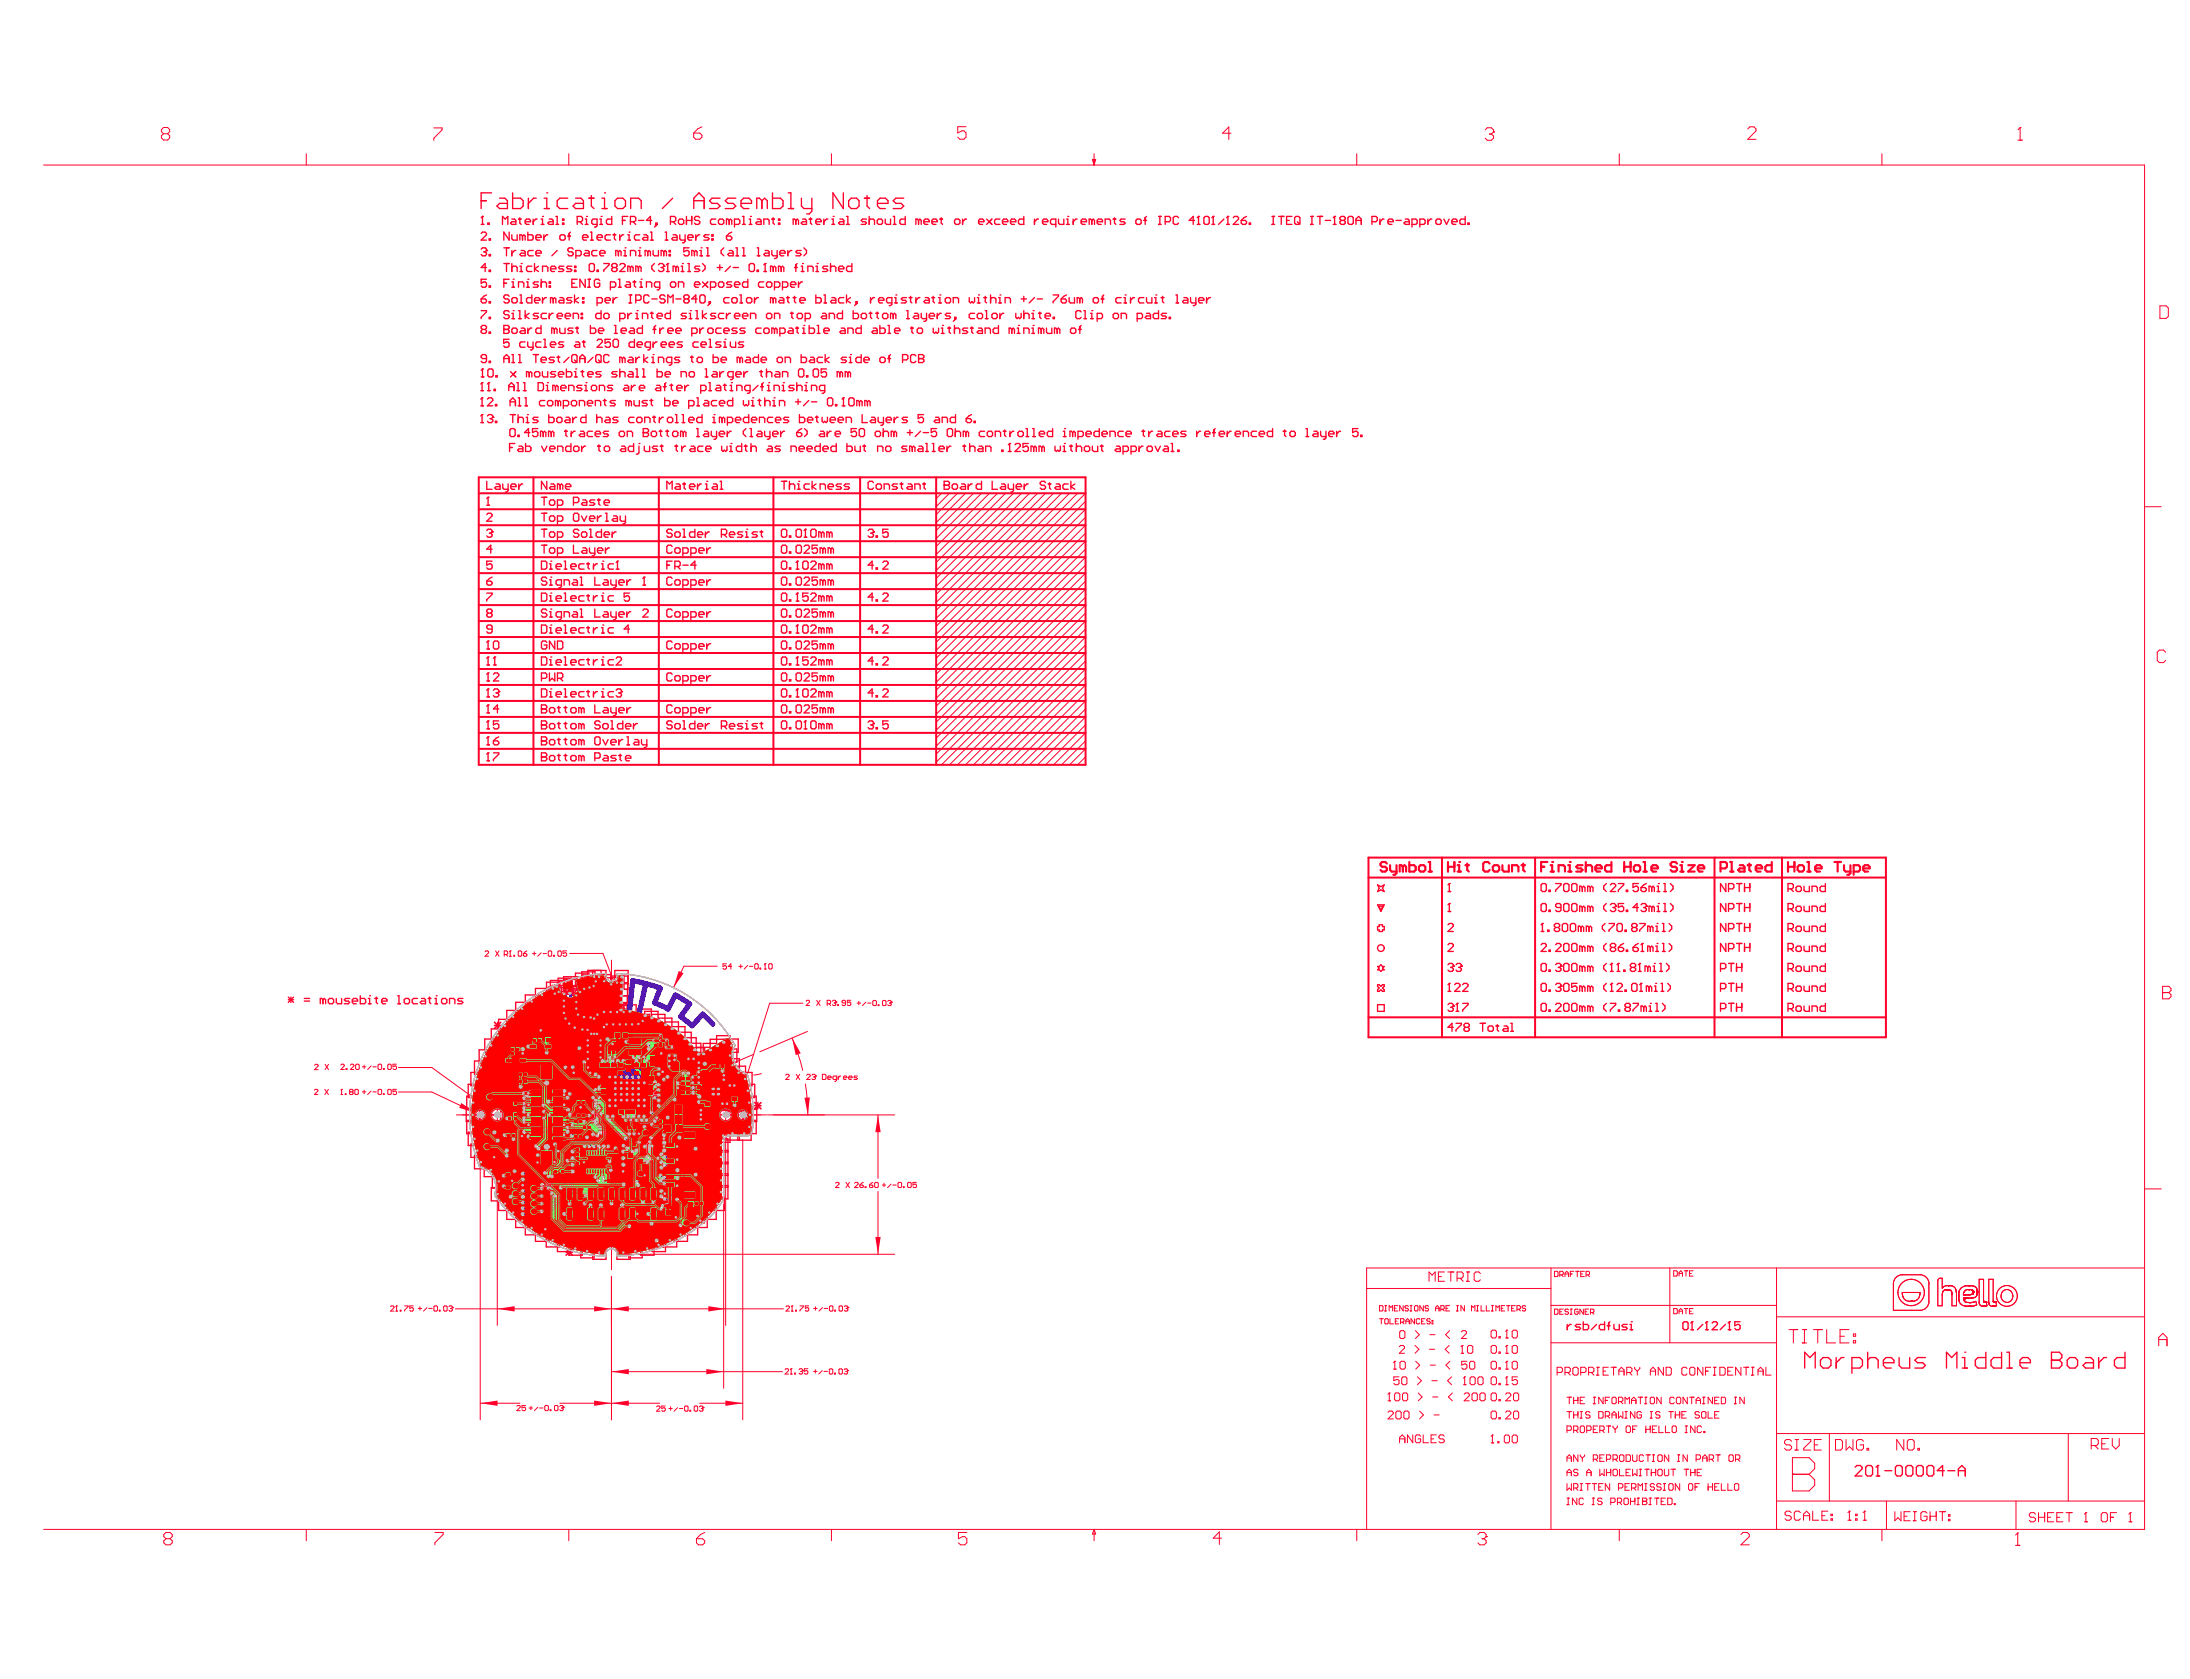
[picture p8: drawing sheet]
<svg xmlns="http://www.w3.org/2000/svg" width="269mm" height="206mm" viewBox="0 0 269 206" stroke-linecap="round" stroke-linejoin="round" font-family="sans-serif">
<g fill="none" stroke="#c0c0c0" stroke-width=".12">
<path d="M72.2 120v.1M72.9 119.9h.1M73 119.8v.1M73.5 119.9h.1M73.6 119.8v.2M76.3 119.9h.1M58 136.8h.1M58 138.3h.2M58 136.7v.2M58 135.3h.2M58.1 135.3v.1M58.1 138.2v.2"/>
<path d="M58.2 139.7h.2M58.2 133.9h.2M58.3 133.8v.1M58.3 139.7v.1M58.6 132.4h.1M58.6 132.3v.2M58.7 136.8h.5M58.9 136.5v.6M59 131h.1M59.1 130.9v.2M59.6 129.6h.1M59.6 129.6v.1"/>
<path d="M60.3 128.3h.1M60.3 128.2v.2M60.6 138.9h.2M60.7 136.8h.7M60.7 138.8v.2M61 140h.2M61 136.4v.8M61.1 127.1h.1M61.1 139.9v.2M61.1 127v.1M61.9 139.3h.1M61.9 139.2v.2"/>
<path d="M62 125.9h.1M62 125.8v.2M62.2 137.2h.1M62.3 137.2v.1M62.7 124.5a17.4 17.4 0 0 1 11.7-5 .71 .71 0 0 0 .6 .9 .71 .71 0 0 0 .7-.9 17.4 17.4 0 0 1 14.5 8.8 2.53 2.53 0 0 0 1.5 3.5 15.7 15.7 0 0 1 .6 7.3l-.3 .2-.3 .1h-2.4l-.4 .3-.1 .3v6.9a6.8 6.8 0 0 1-2.2 2.9 17.4 17.4 0 0 1-10.9 4.4 .71 .71 0 0 0-.7-1 .71 .71 0 0 0-.6 1 17.4 17.4 0 0 1-13.7-7.6 2.53 2.53 0 0 0-1.8-3.3 17.3 17.3 0 0 1 3.8-18.8zM63 124.8h.1M63 139.8h.1M63 124.7v.2M63 139.7v.1M63.8 133.3h.2M63.9 133.2v.2M64 139.4h.2"/>
<path d="M64.1 123.8h.1M64.1 128.7h.2M64.1 129.3h.2M64.1 139.4v.1M64.1 123.7v.2M64.2 128.6v.2M64.2 129.2v.2M64.2 134.2h.2M64.3 137.2h.1M64.3 138.9h.1M64.3 137.7h.1M64.3 136.4h.1"/>
<path d="M64.3 136h.1M64.3 134.7h.1M64.3 134.1v.2M64.3 135.4h.1M64.3 134.6v.2M64.3 135.4v.1M64.3 135.9v.2M64.3 136.3v.2M64.3 137.1v.2M64.3 137.6v.2M64.3 138.8v.2M64.8 128.4h.2"/>
<path d="M64.8 134.2h.2M64.8 136.8h.2M64.8 135.6h.2M64.8 138h.2M64.8 139.4h.2M64.9 128.3v.2M64.9 134.1v.2M64.9 135.5v.2M64.9 136.7v.2M64.9 137.9v.2M64.9 139.3v.2M65.2 122.9h.2"/>
<path d="M65.3 122.8v.2M66.3 126.4h.2M66.4 126.4v.1M66.5 122.1h.1M66.5 122v.2M66.6 135.6h.2M66.7 135.5v.2M66.7 136.4h.2M66.7 137.2h.2M66.8 136.3v.2M66.8 137.1v.2M67 132.9h.2"/>
<path d="M67.1 129.2h.1M67.1 132.8v.2M67.1 129.1v.1M67.3 135.2h.2M67.4 135.1v.2M67.4 136.8h.2M67.5 136.7v.2M67.8 121.3h.2M67.9 121.3v.1M68.1 121.9h.1M68.1 121.9v.1M68.3 121.1h.1"/>
<path d="M68.4 121.1v.1M68.5 121.7h.2M68.6 121.7v.1M69.2 135.6h.2M69.2 138h.2M69.2 134.4h.2M69.2 139.3h.2M69.2 133.9h.2M69.2 122h.1M69.2 122.8h.1M69.2 123.5h.1M69.2 124.3h.1"/>
<path d="M69.2 121.9v.2M69.2 122.7v.2M69.2 123.4v.2M69.2 124.2v.2M69.3 120.8h.1M69.3 133.8v.2M69.3 134.3v.2M69.3 135.5v.2M69.3 137.9v.2M69.3 139.2v.2M69.3 120.8v.1M69.3 131h.2"/>
<path d="M69.4 121.2h.1M69.4 125h.1M69.4 130.9v.2M69.4 121.1v.2M69.4 124.9v.2M69.6 138.9h.2M69.6 134.7h.2M69.6 138.4h.2M69.6 136.2h.2M69.7 134.6v.2M69.7 138.3v.2M69.7 138.8v.2"/>
<path d="M69.7 136.1v.2M69.8 125.6h.2M69.9 134.2h.1M69.9 125.6v.1M69.9 121.9h.2M69.9 136.7h.1M69.9 134.2v.1M69.9 120.7h.2M70 136.7v.1M70 120.6v.1M70 121.8v.2M70 121h.2"/>
<path d="M70.1 139.4h.1M70.1 120.9v.2M70.2 139.3v.1M70.2 138.1h.2M70.2 131h.2M70.3 138v.1M70.3 130.9v.1M70.4 131.7h.2M70.5 131.6v.2M70.5 126.1h.1M70.6 126.1v.1M70.7 123.8h.1"/>
<path d="M70.7 122.2h.1M70.7 123h.1M70.8 122.1v.1M70.8 122.9v.1M70.8 123.7v.1M70.9 124.5h.1M71 124.5v.1M71.1 128.6h.1M71.1 128.6v.1M71.2 121.7h.1M71.2 135.9h.2M71.2 121.7v.1"/>
<path d="M71.3 135.8v.2M71.4 120.2h.1M71.5 126.4h.1M71.5 120.2v.1M71.5 126.3v.1M71.5 120.7h.1M71.6 120.6v.1M71.7 124.8h.1M71.7 137.6h.1M71.7 121.4h.1M71.7 130.3h.1M71.7 124.8v.1"/>
<path d="M71.7 130.3v.1M71.7 137.6v.1M71.7 121.3v.1M72 139.5h.1M72 139.5v.1M72.1 126.4h.1M72.1 127.7h.1M72.1 128.3h.1M72.1 129.1h.1M72.1 129.9h.2M72.1 131h.2M72.2 126.3v.1"/>
<path d="M72.2 120.1h.1M72.2 127.6v.1M72.2 128.2v.2M72.2 129v.1M72.2 129.9v.1M72.2 130.9v.2M72.2 120.4h.2M72.3 136.9h.1M72.3 120.4v.1M72.3 121.2h.2M72.4 136.8v.2M72.4 121.1v.2"/>
<path d="M72.4 131.7h.2M72.5 124.9h.1M72.5 131.6v.1M72.5 124.8v.1M72.6 126.9h.1M72.6 126.8v.1M72.7 136.5h.1M72.7 134.7h.2M72.7 139.2h.2M72.8 136.4v.2M72.8 134.6v.2M72.8 139.1v.2"/>
<path d="M72.8 121h.2M72.9 126.9h.1M72.9 125h.1M72.9 120.9v.2M73 124.9v.2M73 126.8v.1M73 137.8h.1M73.1 135.7h.1M73.1 135h.1M73.1 133.8h.1M73.1 131.8h.1M73.1 137.7v.1"/>
<path d="M73.1 120.4h.1M73.1 131.8v.1M73.1 133.7v.1M73.1 135v.1M73.1 135.6v.1M73.2 120.4v.1M73.3 139.4h.1M73.3 126.9h.1M73.3 126.8v.1M73.3 124.5h.1M73.3 139.3v.1M73.4 124.5v.1"/>
<path d="M73.4 132.1h.2M73.5 132.1v.1M73.5 136h.1M73.5 134.7h.1M73.5 133.4h.1M73.5 135.4h.1M73.6 133.4v.1M73.6 134.6v.2M73.6 135.3v.1M73.6 135.9v.2M73.6 139h.1M73.6 138.9v.1"/>
<path d="M73.7 127.7h.1M73.7 128.3h.1M73.7 129.8h.1M73.7 129.1h.1M73.7 136.7h.2M73.7 127.6v.1M73.7 128.2v.2M73.7 129v.1M73.7 129.7v.1M73.8 136.6v.1M73.9 130.2h.1M74 130.1v.2"/>
<path d="M74.1 126.1h.1M74.1 124.2h.1M74.1 120.4h.2M74.2 126v.1M74.2 124.1v.2M74.2 120.3v.2M74.4 125.7h.1M74.5 127.5h.2M74.5 125.6v.2M74.5 137h.1M74.5 130.2h.1M74.6 127.4v.2"/>
<path d="M74.6 130.1v.1M74.6 136.9v.2M74.8 132.2h.2M74.8 135h.2M74.8 135.7h.2M74.8 129.7h.2M74.8 137.4h.2M74.9 132.1v.2M74.9 134.9v.2M74.9 135.6v.2M74.9 129.7v.1M74.9 137.4v.1"/>
<path d="M74.9 124.2h.1M75 124.1v.2M75 120.8h.1M75.1 120.7v.2M75.1 128.1h.2M75.2 137h.1M75.2 130.2h.1M75.2 128v.2M75.2 130.1v.1M75.2 136.9v.2M75.2 125.7h.2M75.3 125.6v.2"/>
<path d="M75.5 132.9h.2M75.5 132.2h.2M75.5 133.6h.2M75.5 135h.2M75.5 135.7h.2M75.5 134.3h.2M75.5 129.7h.1M75.5 129.7v.1M75.6 132.1v.2M75.6 132.8v.2M75.6 133.5v.2M75.6 134.2v.2"/>
<path d="M75.6 134.9v.2M75.6 135.6v.2M75.7 124.2h.1M75.7 120.6h.1M75.8 120.5v.2M75.8 124.1v.2M75.8 130.2h.1M75.9 130.1v.1M76 125.7h.2M76.1 125.6v.2M76.1 123.9h.1M76.2 123h.1"/>
<path d="M76.2 122.2h.1M76.2 123.9v.1M76.2 132.9h.2M76.2 132.2h.2M76.2 133.6h.2M76.2 135h.2M76.2 134.3h.2M76.2 121.4h.1M76.2 120.6h.1M76.3 120.6h.1M76.3 132.1v.2M76.3 132.8v.2"/>
<path d="M76.3 133.5v.2M76.3 134.2v.2M76.3 134.9v.2M76.4 137h.2M76.4 130.2h.2M76.5 130.1v.1M76.5 136.9v.2M76.5 124.2h.1M76.6 124.1v.2M76.7 139.7h.2M76.8 137.4h.1M76.8 127.8h.2"/>
<path d="M76.8 139.6v.2M76.8 125.7h.1M76.8 137.4v.1M76.9 125.6v.2M76.9 132.9h.2M76.9 132.2h.2M76.9 133.6h.2M76.9 135h.2M76.9 134.3h.2M76.9 127.7v.2M77 132.1v.2M77 132.8v.2"/>
<path d="M77 133.5v.2M77 134.2v.2M77 134.9v.2M77.1 137h.1M77.2 136.9v.2M77.2 139.1h.1M77.2 139.1v.1M77.2 124.1h.1M77.3 124.1h.1M77.4 137.4h.1M77.5 137.4v.1M77.6 125.7h.1"/>
<path d="M77.6 132.9h.2M77.6 132.2h.2M77.6 133.6h.2M77.6 135h.2M77.6 134.3h.2M77.6 125.6v.2M77.7 132.1v.2M77.7 132.8v.2M77.7 133.5v.2M77.7 134.2v.2M77.7 134.9v.2M77.7 129.7h.2"/>
<path d="M77.7 137h.2M77.8 139.1h.1M77.8 129.7v.1M77.8 136.9v.2M77.8 139.1v.1M78.1 137.4h.1M78.1 130.2h.1M78.1 130.1v.1M78.1 137.4v.1M78.3 132.9h.2M78.3 132.2h.2M78.3 133.6h.2"/>
<path d="M78.3 135h.2M78.3 135.7h.2M78.3 134.3h.2M78.3 125.7h.2M78.4 129.7h.1M78.4 137h.1M78.4 139.1h.1M78.4 125.6v.1M78.4 132.1v.2M78.4 132.8v.2M78.4 133.5v.2M78.4 134.2v.2"/>
<path d="M78.4 134.9v.2M78.4 135.6v.2M78.4 129.7v.1M78.4 136.9v.2M78.4 139.1v.1M78.7 137.4h.1M78.8 137.4v.1M78.9 125.3h.1M78.9 125.2v.2M79 132.9h.2M79 135h.2M79 135.7h.2"/>
<path d="M79 129.7h.2M79 137h.2M79 138.3h.2M79.1 129.7v.1M79.1 136.9v.2M79.1 138.2v.1M79.1 124.6h.1M79.1 132.8v.2M79.1 134.9v.2M79.1 135.6v.2M79.1 124.6v.1M79.3 137.4h.2"/>
<path d="M79.3 130.2h.2M79.4 130.1v.1M79.4 137.4v.1M79.6 128.2h.1M79.6 128.7h.1M79.6 128.1v.1M79.6 128.6v.1M79.9 139.6h.1M79.9 136.5h.1M79.9 139.5v.2M79.9 124.9h.1M80 138h.1"/>
<path d="M80 124.9h.1M80 136.4v.2M80 137.9v.1M80.2 127.7h.2M80.3 127.6v.2M80.3 137.6h.1M80.3 134.7h.2M80.3 133.4h.2M80.3 132.8h.2M80.4 137.5v.1M80.4 132.7v.2M80.4 133.4v.1"/>
<path d="M80.4 134.6v.2M80.6 137.2h.1M80.7 137.1v.2M80.8 125.3h.1M80.8 135.7h.1M80.8 135h.1M80.8 133.8h.1M80.8 131.8h.1M80.8 134.4h.1M80.8 131.2h.1M80.8 133.1h.1M80.9 131.1v.1"/>
<path d="M80.9 131.8v.1M80.9 133v.2M80.9 133.7v.1M80.9 134.3v.2M80.9 135v.1M80.9 135.6v.1M81 127.1h.2M81 127.7h.2M81.1 127v.2M81.1 129.3h.2M81.1 127.6v.2M81.2 129.2v.2"/>
<path d="M81.3 131.5h.2M81.4 131.4v.2M81.4 132.5h.2M81.4 139.3h.2M81.4 139.7h.2M81.5 132.4v.1M81.5 139.2v.2M81.5 139.6v.2M81.6 125.7h.1M81.7 125.7v.1M81.7 127.7h.2M81.7 128.5h.2"/>
<path d="M81.8 127.6v.2M81.8 128.4v.2M81.9 132.1h.1M81.9 137.1h.1M81.9 132.1v.1M82 137.1v.1M82.1 130.2h.2M82.1 130.9h.2M82.1 129.6h.2M82.2 129.5v.2M82.2 130.1v.2M82.2 130.8v.2"/>
<path d="M82.4 128.5h.2M82.4 126.2h.1M82.5 126.2v.1M82.5 128.4v.2M82.7 130.1h.2M82.7 129.6h.2M82.8 134.9h.1M82.8 134.9v.1M82.8 129.5v.2M82.8 130v.2M83.1 133.5h.2M83.1 132.9h.2"/>
<path d="M83.2 132.8v.2M83.2 133.4v.2M83.2 126.8h.1M83.3 126.8h.1M83.3 139.6h.2M83.4 139.5v.2M83.8 131.7h.2M83.9 131.6v.2M84 127.5h.1M84 127.4v.1M84.4 131.7h.2M84.4 129.9h.2"/>
<path d="M84.5 131.6v.2M84.5 129.8v.2M84.6 128.1h.1M84.6 128.1v.1M85 132.9h.2M85 132.2h.2M85 134.1h.2M85 133.5h.2M85.1 129.9h.2M85.1 132.1v.2M85.1 132.8v.2M85.1 133.4v.2"/>
<path d="M85.1 134v.2M85.2 129.8v.2M85.2 128.8h.1M85.2 128.8v.1M85.7 129.4h.1M85.7 129.3v.1M85.7 132.9h.2M85.7 131.6h.2M85.7 132.2h.2M85.7 130.4h.2M85.7 131.1h.2M85.7 135.2h.2"/>
<path d="M85.7 134.6h.2M85.8 131.5v.2M85.8 132.1v.2M85.8 132.8v.2M85.8 130.3v.2M85.8 131v.2M85.8 134.5v.2M85.8 135.1v.2M86 136.8h.2M86 136.2h.2M86 137.4h.2M86.1 136.2v.1"/>
<path d="M86.1 136.7v.2M86.1 137.3v.2M86.3 129.3h.1M86.3 129.3v.1M86.4 130.5h.2M86.5 130.4v.2M87.1 128.9h.1M87.1 128.8v.1M87.5 134.3h.1M87.5 133.6h.1M87.5 133.6v.1M87.5 134.2v.1"/>
<path d="M88 128.3h.1M88 128.3v.1M88.1 134.3h.1M88.1 133.6h.1M88.1 133.6v.1M88.1 134.2v.1M88.6 135.4h.2M88.6 131.4h.2M88.7 131.3v.2M88.7 135.4v.1M88.7 136.8h.7M88.7 139.4h.2"/>
<path d="M88.7 127.9h.1M88.8 132h.2M88.8 132.5h.2M88.8 127.9h.1M88.8 139.3v.1M88.9 131.9v.2M88.9 132.4v.2M89.1 136.4v.8M89.2 135.4h.2M89.3 135.4v.1M89.5 133.2h.2M89.6 129.5h.1"/>
<path d="M89.6 133.1v.2M89.6 129.5v.1M89.7 128.3h.2M89.8 128.2v.2M89.9 130.7h.1M89.9 139.1h.1M89.9 130.7v.1M89.9 139v.1M90.1 133.2h.2M90.1 135.6h.1M90.2 133.1v.2M90.2 135.5v.2"/>
<path d="M90.6 131.6h.2M90.7 131.6v.1M90.9 136.8h.6M91.2 136.5v.6M91.3 139.1h.1M91.4 139v.2M91.4 132.4h.2M91.5 132.3v.2M91.8 133.9h.1M91.8 133.8v.1M91.9 138.3h.2M91.9 135.3h.2"/>
<path d="M92 136.8h.1M92 135.3v.1M92 138.2v.2M92.1 136.7v.2M58.6 141.2h.1M58.6 141.1v.2M59 142.6h.1M59.1 142.6v.1M60.2 143.6h.1M60.3 143.5v.1M60.6 142h.1M60.7 141.9v.2"/>
<path d="M61.1 146.5h.1M61.1 146.5v.1M61.2 145h.1M61.3 144.9v.1M61.8 145.5h.1M61.8 144.3h.1M61.8 145.5v.1M61.8 144.2v.1M62 147.7h.1M62 147.6v.2M62.1 141.2h.2M62.1 141.8h.2"/>
<path d="M62.2 141.1v.2M62.2 141.7v.2M62.6 146.8h.2M62.7 146.8v.1M62.8 144.9h.2M62.9 144.8v.2M63 148.8h.1M63 148.7v.2M63.1 143.7h.1M63.2 143.6v.2M64.1 149.8h.1M64.1 145.4h.2"/>
<path d="M64.1 146.8h.2M64.1 144h.2M64.1 146.1h.2M64.1 148.3h.2M64.1 149h.2M64.1 144.7h.2M64.1 147.6h.2M64.1 149.7v.2M64.2 143.9v.2M64.2 144.6v.2M64.2 145.3v.2M64.2 146v.2"/>
<path d="M64.2 146.8v.1M64.2 147.5v.1M64.2 148.2v.2M64.2 148.9v.2M65.2 150.7h.2M65.3 150.6v.2M65.7 140.6h.2M65.8 140.6v.1M65.9 142.7h.2M66 141.7h.1M66 142.6v.1M66 141.7v.1"/>
<path d="M66 140.9h.2M66.1 140.9v.1M66.4 147.7h.1M66.4 148.6h.1M66.4 146.8h.1M66.4 145.8h.1M66.5 151.5h.1M66.5 145.8v.1M66.5 146.7v.1M66.5 147.6v.2M66.5 148.6v.1M66.5 145.4h.1"/>
<path d="M66.5 145.3v.1M66.5 151.4v.2M66.8 143.9h.2M66.9 150.9h.1M66.9 143.9v.1M67 140.7h.2M67 150.8v.1M67.1 140.6v.3M67.3 144.3h.1M67.3 145.8h.1M67.3 144.3v.1M67.3 145.7v.2"/>
<path d="M67.7 146.5h.1M67.7 144.3h.1M67.7 144.3v.1M67.7 146.4v.1M67.8 152.2h.1M67.9 152.1v.2M68 142.6h.2M68.1 146.8h.1M68.1 140.4h.1M68.1 142.5v.2M68.1 140.3v.2M68.1 146.7v.2"/>
<path d="M68.5 141.3h.2M68.6 141.2v.2M68.8 145.7h.1M68.8 145.7v.1M69.2 152.8h.1M69.2 149h.1M69.2 152.7v.1M69.3 148.9v.1M69.6 142.4h.1M69.7 142.4v.1M69.9 147.7h.1M69.9 147.6v.2"/>
<path d="M70.2 142.9h.2M70.2 143.7h.2M70.2 142.1h.2M70.2 141.3h.2M70.3 141.2v.2M70.3 142v.2M70.3 142.8v.2M70.3 143.6v.2M70.6 153.2h.1M70.7 153.1v.2M71.6 142.6h.2M71.7 140.7h.1"/>
<path d="M71.7 147.7h.1M71.7 142.6v.1M71.8 146.7h.1M71.8 140.6v.1M71.8 147.6v.1M71.8 146.7v.1M72 153.5h.2M72.1 153.5v.1M72.3 140.7h.1M72.4 140.6v.1M72.4 147.9h.1M72.5 142.3h.1"/>
<path d="M72.5 143h.1M72.5 147.8v.1M72.5 142.2v.1M72.5 142.9v.1M72.8 140.7h.2M72.9 140.6v.1M73 144.4h.2M73.1 144.4v.1M73.2 142.3h.1M73.2 143h.1M73.3 142.2v.1M73.3 142.9v.1"/>
<path d="M73.4 144.9h.1M73.4 144.8v.1M73.4 140.7h.2M73.5 140.6v.1M73.5 153.7h.1M73.6 153.6v.2M73.7 147.9h.1M73.8 147.8v.1M73.9 142.3h.1M73.9 143h.1M74 142.2v.1M74 142.9v.1"/>
<path d="M74 144.4h.1M74 144.9h.1M74 140.7h.1M74.1 144.4v.1M74.1 144.8v.1M74.1 140.6v.1M74.6 140.7h.1M74.7 140.6v.1M74.7 142.5h.2M74.8 142.4v.2M74.9 143.6h.1M75 143.5v.1"/>
<path d="M75 147.7h.1M75.1 147.6v.1M75.5 140.9h.1M75.5 140.8v.2M76.3 147.9h.1M76.4 147.8v.1M76.4 142.9h.2M76.4 143.7h.2M76.4 142.1h.2M76.4 141.3h.2M76.4 145.3h.2M76.5 140.6h.1"/>
<path d="M76.5 153.7h.1M76.5 141.2v.2M76.5 142v.2M76.5 142.8v.2M76.5 143.6v.2M76.5 145.2v.2M76.5 140.5v.1M76.5 153.6v.2M76.9 140.9h.2M77 140.8v.2M77.2 150.5h.1M77.2 150.4v.1"/>
<path d="M77.6 141.3h.1M77.7 141.3v.1M78 153.5h.1M78 153.5v.1M78.1 141.1h.1M78.1 141.1v.1M78.1 145h.2M78.2 149h.1M78.2 145v.1M78.3 148.9v.1M78.3 145.4h.1M78.3 145.4v.1"/>
<path d="M78.4 140.2h.1M78.4 140.1v.2M78.9 147.5h.1M78.9 147.5v.1M79.1 144.2h.1M79.1 140.7h.1M79.2 140.6v.2M79.2 144.2v.1M79.4 142h.1M79.4 153.2h.1M79.4 142.6h.1M79.4 141.9v.1"/>
<path d="M79.5 142.6v.1M79.5 153.1v.2M79.5 149h.1M79.6 148.9v.1M79.7 140.1h.1M79.7 142.3h.2M79.8 140.1v.1M79.8 142.2v.1M79.9 140.6h.1M79.9 150.2h.2M80 140.6v.1M80 150.1v.1"/>
<path d="M80.1 147.5h.2M80.2 147.5v.1M80.5 152.2h.2M80.6 152.2v.1M80.7 142.1h.2M80.8 142.1v.1M80.8 152.8h.1M80.9 152.7v.1M81 144.9h.2M81 144.2h.1M81.1 144.2v.1M81.1 144.8v.2"/>
<path d="M81.1 146.8h.2M81.1 148.4h.1M81.1 146.2h.2M81.1 142.6h.2M81.1 143.3h.2M81.1 141.7h.2M81.1 148.3v.1M81.2 141.6v.2M81.2 142.5v.2M81.2 143.2v.2M81.2 146.1v.2M81.2 146.7v.2"/>
<path d="M81.3 148h.2M81.4 147.9v.2M81.4 141.2h.2M81.4 145.2h.2M81.4 140.7h.2M81.4 144.5h.2M81.4 140.2h.2M81.5 140.1v.2M81.5 140.6v.2M81.5 141.1v.2M81.5 144.4v.2M81.5 145.1v.2"/>
<path d="M81.5 146.5h.2M81.5 142h.2M81.5 147.1h.2M81.5 142.9h.2M81.6 141.9v.2M81.6 142.8v.2M81.6 146.4v.2M81.6 147v.2M82.2 152.2h.1M82.2 152.1v.2M82.9 149.4h.2M83 149.3v.2"/>
<path d="M83 143.6h.2M83 147.2h.2M83 140.7h.2M83 144.5h.2M83 142.3h.2M83 145.5h.2M83.1 147.1v.2M83.1 140.6v.2M83.1 142.2v.2M83.1 143.5v.2M83.1 144.4v.2M83.1 145.4v.2"/>
<path d="M83.5 150.3h.1M83.5 151.5h.1M83.5 150.3v.1M83.6 151.4v.2M84.8 150.7h.1M84.8 150.6v.2M85.3 141h.2M85.3 144.1h.2M85.4 140.9v.1M85.4 144.1v.1M85.6 149.2h.1M85.7 149.1v.2"/>
<path d="M85.9 149.8h.2M86 149.7v.2M87 148.8h.2M87.1 148.7v.2M88 147.7h.2M88.1 147.6v.2M88.5 146.3h.1M88.5 140.5h.1M88.5 142h.1M88.5 143.4h.1M88.5 144.9h.1M88.5 140.5v.1"/>
<path d="M88.5 141.9v.1M88.5 143.4v.1M88.5 144.8v.1M88.5 146.2v.1"/>
</g>
<g fill="#ff002a">
<path d="M83.3 119.1l.6 .3-1.2 1.8z"/>
<path d="M97.2 127.4l1.1 1.8-.6 .3z"/>
<path d="M98.8 134.7h.6l-.2 2.1z"/>
<path d="M91.7 131.8l-.3 2.1-.6-.2z"/>
<path d="M58.9 172.2l2.2-.3v.6z"/>
<path d="M61 160.6l2.2-.3v.6z"/>
<path d="M58.9 134.9l1.6 1.5-1.9-1z"/>
<path d="M75.1 172.2l2.1-.3v.6z"/>
<path d="M75.1 168.3l2.1-.3v.6z"/>
<path d="M75.1 160.6l2.1-.3v.6z"/>
<path d="M86.7 168l2.1 .3-2.1 .3z"/>
<path d="M86.9 160.3l2.2 .3-2.2 .3z"/>
<path d="M75.3 120.3l1.1 1.9-.6 .2z"/>
<path d="M107.8 136.8l.3 2.1h-.7z"/>
<path d="M107.4 151.8h.7l-.3 2.1z"/>
<path d="M72.9 171.9l2.2 .3-2.2 .3z"/>
<path d="M72.9 160.3l2.2 .3-2.2 .3z"/>
<path d="M56.6 135.4l1.8 1.2-2-.7z"/>
<path d="M89 171.9l2.2 .3-2.2 .3z"/>
</g>
<path d="M62.7 124.5a17.4 17.4 0 0 1 11.7-5 .71 .71 0 0 0 .6 .9 .71 .71 0 0 0 .7-.9 17.4 17.4 0 0 1 14.5 8.8 2.53 2.53 0 0 0 1.5 3.5 15.7 15.7 0 0 1 .6 7.3l-.3 .2-.3 .1h-2.4l-.4 .3-.1 .3v6.9a6.8 6.8 0 0 1-2.2 2.9 17.4 17.4 0 0 1-10.9 4.4 .71 .71 0 0 0-.7-1 .71 .71 0 0 0-.6 1 17.4 17.4 0 0 1-13.7-7.6 2.53 2.53 0 0 0-1.8-3.3 17.3 17.3 0 0 1 3.8-18.8z" fill="none" stroke="#c0c0c0" stroke-width=".12"/>
<g fill="none" stroke="#ff002a" stroke-width=".16">
<path d="M59.1 36.7h.5l.1 .1v.2l-.1 .2h-.4l-.1-.2zM59.1 30.6l.1-.2h.4l.1 .2v.1M59.1 38.1h.6v.2l-.6 .6v.2M59.1 28.6l.1-.1h.4l.1 .1v.2l-.6 .7h.6M59.1 24.6h.6M59.1 27.5h.3M59.2 26.6h.1M59.2 26.6v.9M59.2 26.6l-.1 .1M59.4 30.9h.2M59.6 30.9l.1 .2v.1l-.1 .2h-.4l-.1-.2M59.7 30.7h.1"/>
<path d="M59.7 34.3h-.6v.5l.3-.2h.2l.1 .2v.3l-.1 .1h-.4l-.1-.1M59.7 30.7l-.1 .2M59.7 32.8h-.6l.5-.5v1M59.7 36.2l-.3 .2-.3 .3M59.9 27.4h.1v.1h-.1zM60 35.1h.2v.1h-.2zM60 29.3h.2v.2h-.2zM60 31.2h.2v.2h-.2zM60 33.2h.2v.1h-.2zM60 37h.2v.2h-.2zM60 38.9h.2v.2h-.2zM60.3 23.7h-1.2v1.9"/>
<path d="M61.3 24.3h.7l.3 .3v1h-1l-.3-.3 .3-.3h1M61.7 27.5v-.9l.3 .3 .3-.3v.9M61.8 39.9h.5l.2 .2v.2l-.2 .1 .2 .2v.1l-.2 .2h-.5zM61.8 34.8h.4M61.8 30.4h.7M61.8 32.3h.7M62.2 30.4v1M62.2 32.3v1M62.5 38.3l-.2-.2h-.3l-.2 .2v.1l.2 .2h.3l.2 .2v.1l-.2 .2h-.3l-.2-.2M62.5 36.4l-.2-.2h-.3l-.2 .2v.1l.2 .2h.3l.2 .1v.2l-.2 .2h-.3l-.2-.2M62.5 28.5v1l-.7-1v1M62.5 34.3h-.7v.9"/>
<path d="M62.8 26.9h.4l.1 .1v.5h-.5l-.1-.1 .1-.2h.5M62.8 36.7l.2-.2h.3l.2 .2v.3l-.2 .2h-.3l-.2-.2zM62.8 32.8l.2-.1h.3l.2 .1v.5M62.8 34.6h.2v.6M62.8 35.2h.4M62.8 38.4h.2v.7M62.8 28.8v.5l.2 .2h.5v-.7M62.8 30.7v.7M62.8 32.3v1M62.8 39.1h.4M62.9 23.7v1.9h1l.3-.3v-.7l-.3-.3h-1M63 34.3h.1"/>
<path d="M63 38.1h.1M63.3 30.7h-.1l-.4 .4M63.6 35.2v-.6h.5l.2 .2v.4M63.6 38.1h.2v1M63.6 39.1h.4M63.6 26.9h.4M63.8 32.7h.2v.6M63.8 36.2h.2v1M63.8 26.7v.7l.2 .1M63.8 33.3h.3M63.8 37.2h.3M64 32.3h.1"/>
<path d="M64 30.7h.3l.2 .2v.5h-.5l-.2-.2 .2-.1h.5M64.1 29l.2-.2 .2 .2v.5M64.1 29l-.1-.2h-.2v.7M64.1 29v.5M64.5 27.2h.6v-.2l-.1-.1h-.4l-.1 .1v.4l.1 .1h.4M64.5 38.1v1M64.6 34.6h.2v.6M64.6 35.2h.4M64.8 34.3h.1M64.8 28.5v1h.5l.1-.2v-.3l-.1-.2h-.5M64.9 24.3v1.3M65 38.4l-.5 .4 .5 .3"/>
<path d="M65.3 36.2v1h-.5l-.2-.2v-.3l.2-.2h.5M65.3 32.7h-.5l-.2 .1v.4l.2 .1h.5M65.4 30.7h-.4l-.2 .2v.3l.2 .2h.4M65.4 26.9v.6M65.6 32.3v1M65.6 36.8h.7v-.1l-.2-.2h-.3l-.2 .2v.3l.2 .2h.3M65.8 29.1h.6v-.1l-.1-.2h-.4l-.1 .2v.3l.1 .2h.4M65.8 31.1h.6v-.2l-.1-.2h-.4l-.1 .2v.3l.1 .2h.4M65.8 24.3h-.3l-.6 .7M65.9 26.9h-.1l-.4 .3M66.1 34.6h-.5l-.2 .2 .2 .1h.3l.2 .2-.2 .1h-.5M66.1 32.7l-.5 .3 .5 .3"/>
<path d="M66.1 38.4h-.5l-.2 .2 .2 .2h.3l.2 .1-.2 .2h-.5M66.4 39.9v1h-.5l-.1-.2v-.3l.1-.1h.5M66.4 34.8l.2-.2h.3l.2 .2v.4M66.4 26.9h.2v.6M66.4 34.3v.9M66.4 27.5h.4M66.6 26.6h.1M66.6 33.3v-.6h.5l.1 .1v.5M66.6 36.5v.7M66.8 28.8v.7M66.8 24.3h.3v1.3M66.8 25.6h.6"/>
<path d="M67.1 38.4h-.5l-.2 .2v.3l.2 .2h.5M67.1 36.5h-.2l-.3 .3M67.1 23.7h.1M67.2 28.8h-.1l-.3 .3M67.4 34.6h.2v.2h-.2zM67.4 35.1h.2v.1h-.2zM67.4 26.9h.3l.2 .1v.5h-.5l-.2-.1 .2-.2h.5M67.4 38.4v.7M67.6 33h.6v-.2l-.1-.1h-.4l-.1 .1v.4l.1 .1h.4M67.9 36.7l-.2-.2h-.1v.7M67.9 36.7l.2-.2 .1 .2v.5M67.9 38.4h-.2l-.3 .4"/>
<path d="M67.9 36.7v.5M68.2 26.6h.2v.9M68.2 27.5h.4M68.4 38.8h.6v-.2l-.1-.2h-.3l-.2 .2v.3l.2 .2h.3M68.4 30.7l-.7 .7M68.7 29l.2-.2h.3l.2 .2v.3l-.2 .2h-.3l-.2-.2zM68.7 36.5h.3l.2 .2v.5h-.5l-.1-.2 .1-.2h.5M69 26.9h.2v.1h-.2zM69 27.4h.2v.1h-.2zM69.2 32.7h-.5l-.1 .1 .1 .2h.3l.2 .2-.2 .1h-.4M69.4 38.8h.6v-.2l-.1-.2h-.4l-.1 .2v.3l.1 .2h.4M69.7 24.3h-1l-.3 .3v.7l.3 .3h1"/>
<path d="M69.7 29h.3M70 28.5l-.1 .1v.9M70.2 36.5h-.5l-.2 .2 .2 .1h.3l.2 .2-.2 .2h-.5M70.2 32.7h-.5l-.2 .1 .2 .2h.3l.2 .2-.2 .1h-.5M70.2 34.8h.3M70.4 39.1v-.7h.4l.2 .2v.5M70.4 30.6l-.2-.2h-.3l-.2 .2v.1l.2 .2h.3l.2 .2v.1l-.2 .2h-.3l-.2-.2M70.5 32.7h.2v.1h-.2zM70.5 33.2h.2v.1h-.2zM70.5 36.2v1M70.7 24.3h.6l.3 .3v1h-.9l-.4-.3 .4-.3h.9M70.7 31.4h.5l.1-.2v-.3l-.1-.2h-.5v1"/>
<path d="M70.8 27.2h.5l.2-.2v-.3l-.2-.1h-.5v.9M70.8 34.3h-.6v.9h.6M71 36.5l-.5 .3 .5 .4M71.2 27.2l.3 .3M71.3 38.4h.2v.2h-.2zM71.3 38.9h.2v.2h-.2zM71.5 29.1h.7v-.1l-.2-.2h-.3l-.2 .2v.3l.2 .2h.3M71.5 36.5h.2v.2h-.2zM71.5 37h.2v.2h-.2zM71.8 26.9h.2v.6M71.8 30.7h.4l.1 .2v.5h-.5l-.1-.2 .1-.1h.5M71.8 34.3v.9l-.6-.9v.9"/>
<path d="M71.8 27.5h.4M72 26.6h.1M72.2 34.3h.3M72.2 35.2h.3M72.3 24.3h.6M72.3 34.3v.9M72.5 28.5h.1v1M72.5 32.3h.3l.2 .2v.7l-.2 .1h-.3l-.2-.1v-.7zM72.5 39.9v1h.5l.1-.2v-.3l-.1-.1h-.5M72.5 29.5h.3M72.6 24v1.3l.3 .3M73.3 27.5h-.5l-.2-.1v-.4l.2-.1h.5v.8l-.2 .2h-.1"/>
<path d="M73.3 30.7h-.5l-.2 .2v.3l.2 .2h.5M73.3 29.1h.6v-.1l-.1-.2h-.3l-.2 .2v.3l.2 .2h.3M73.3 37.2h.5l.1-.2v-.3l-.1-.2h-.5v1M73.3 33.2h.2v.1h-.2zM73.6 34.4l-.1-.1h-.4l-.1 .1v.7l.1 .1h.4l.1-.1v-.3h-.3M73.6 31.1h.7v-.2l-.2-.2h-.3l-.2 .2v.3l.2 .2h.3M73.6 26.9h.2v.6M73.6 27.5h.3M73.8 26.6h.1M73.8 38.1v1h-.5l-.2-.2v-.3l.2-.2h.5M73.9 24.3h.3v1.3M73.9 25.6h.6"/>
<path d="M74.1 32.3h.7v.2l-.7 .7v.1M74.1 38.6l.2-.2h.3l.2 .2v.3l-.2 .2h-.3l-.2-.2zM74.2 23.7h.1M74.3 36.8h.6v-.1l-.1-.2h-.4l-.1 .2v.3l.1 .2h.4M74.9 35.2h.5l.2-.1v-.3l-.2-.2h-.5v1M74.9 28.8h-.5l-.1 .2v.3l.1 .2h.5M75.1 26.6v.9h-.5l-.2-.1v-.4l.2-.1h.5M75.3 32.8l-.2-.1v-.2l.2-.2h.3l.1 .2v.2l-.1 .1M75.3 32.8l-.2 .2v.2l.2 .1h.3l.1-.1v-.2l-.1-.2M75.3 36.5v.7M75.3 28.8h.3M75.3 32.8h.3"/>
<path d="M75.4 28.6v.7l.2 .2M75.4 39.9h.2v1M75.5 24.6l.3-.3h.6l.4 .3v.7l-.4 .3h-.6l-.3-.3zM75.7 36.5h-.1l-.3 .3M75.9 34.3h.2v.9M75.9 30.9v.5M75.9 35.2h.3M75.9 30.9l-.2-.2h-.1v.7M75.9 30.9l.2-.2 .1 .2v.5M76.1 28.8v.7M76.1 39.1h.5l.1-.2v-.3l-.1-.2h-.5v1M76.1 32.5l.1-.2h.4l.1 .2v.2l-.6 .6h.6"/>
<path d="M76.4 27h.3M76.6 30.7h.1v.7M76.6 28.8h-.2l-.3 .3M76.6 31.4h.3M76.7 30.4h.1M76.9 34.6h.3l.2 .2v.4h-.5l-.2-.1 .2-.2h.5M77.1 26.6h-.7v.9M77.1 38.4v.7M77.1 28.8h.1v.7M77.1 29.5h.3M77.2 28.5h.1M77.2 37.2h.3"/>
<path d="M77.2 36.2h.3M77.4 32.8l.1-.1 .2 .1v.5M77.4 32.8l-.2-.1h-.1v.6M77.4 27.2h.5l.1-.2v-.3l-.1-.1h-.5v.9M77.4 31.4v-.7h.5l.1 .2v.5M77.4 32.8v.5M77.4 36.2v1M77.4 25.6v-1.3h1l.3 .3v1M77.5 38.4h-.1l-.3 .4M77.7 34.6h.3M77.7 27.2l.3 .3M77.9 34.4v.7l.1 .1"/>
<path d="M78 38.4h.2v.7M78 36.8h.5l.2-.1v-.3l-.2-.2h-.5v1M78 39.1h.4M78.2 38.1h.1M78.4 32.8l.1-.1 .2 .1v.5M78.4 31.4h.3M78.4 30.7h.1v.7M78.4 32.8l-.2-.1h-.2v.6M78.4 32.8v.5M78.4 27h.6M78.5 30.4h.1M78.5 28.8h-.5l-.1 .2v.3l.1 .2h.5"/>
<path d="M78.5 34.6h.2v.6M78.5 35.2h.4M78.7 34.3h.1M78.9 39.9v1h-.5l-.2-.2v-.3l.2-.1h.5M78.9 39.1v-.7h.4l.2 .2v.5M79 28.8h.3l.2 .2v.5h-.5l-.1-.2 .1-.2h.5M79.3 35.2v-.6h.5l.2 .2v.4M79.5 30.9l-.2-.2h-.1v.7M79.5 30.9l.2-.2 .1 .2v.5M79.5 30.9v.5M79.7 36.4l-.2-.2h-.3l-.2 .2v.6l.2 .2h.3l.2-.2M79.8 28.5h.2v1"/>
<path d="M79.8 29.5h.4M79.8 38.4h.4M80 27h-.7l.5-.4v.9M80 38.3v.6l.2 .2M80 36.7h.7M80.2 30.7v.5l.1 .2h.5v-.7M80.3 32.3l-.3 .4v.3l.3 .3M80.5 39.9l-.2 .2v.8M80.5 27.4h.2v.1h-.2zM80.7 38.8h.6v-.2l-.2-.2h-.3l-.1 .2v.3l.1 .2h.3M80.7 27.5l-.4 .4M80.8 32.5l.2-.2h.3l.2 .2v.2"/>
<path d="M81 35.2h-.5l-.2-.1v-.3l.2-.2h.5v.8l-.2 .2h-.1M81.1 32.8h.2M81.3 32.8l.2 .2v.2l-.2 .1h-.3l-.2-.1M81.5 32.7h.1M81.5 30.9l-.2-.2h-.2v.7M81.5 30.9l.1-.2 .2 .2v.5M81.5 30.9v.5M81.5 32.7l-.2 .1M81.6 36.4l-.1-.2h-.4l-.1 .2v.1l.1 .2h.4l.1 .1v.2l-.1 .2h-.4l-.1-.2M81.6 28.5h.2v1M81.6 29.5h.4M81.8 33.3h.3"/>
<path d="M82 32.3h.1M82 32.3v1M82 37.2v-1l.3 .3 .3-.3v1M82 32.3l-.2 .2M82.1 30.7h.2v.2h-.2zM82.1 31.2h.2v.2h-.2zM82.3 34.8l.2-.2h.3l.1 .2v.3l-.1 .1h-.3l-.2-.1zM82.3 27.2h.5l.1-.2v-.3l-.1-.1h-.5v.9M82.3 38.1v1h-.5l-.2-.2v-.3l.2-.2h.5M82.6 24.3l-1.3 1.3M82.6 28.8h.3l.2 .2v.5h-.5l-.1-.2 .1-.2h.5M82.6 27.2l.3 .3"/>
<path d="M82.9 32.8l.2-.1 .2 .1v.5M82.9 32.8v.5M82.9 32.8l-.1-.1h-.2v.6M82.9 36.7h.7M83.3 27l.1-.1h.4l.1 .1v.4l-.1 .1h-.4l-.1-.1zM83.3 35.2v-.6h.5l.1 .2v.4M83.4 28.8v.5l.2 .2h.5M83.6 33.3h.3M83.6 32.7h.2v.6M83.8 32.3h.1M84.1 36.7l-.2-.2v-.1l.2-.2h.3l.2 .2v.1l-.2 .2M84.1 36.7l-.2 .1v.2l.2 .2h.3l.2-.2v-.2l-.2-.1"/>
<path d="M84.1 28.8v.8l-.2 .2h-.1M84.1 36.7h.3M84.3 26.6v.9M84.3 38.4h-.5l-.2 .2 .2 .2h.3l.2 .1-.2 .2h-.5M84.3 27h.6M84.4 32.3h.2v1M84.4 29.1h.7v-.1l-.2-.2h-.3l-.2 .2v.3l.2 .2h.3M84.4 33.3h.4M84.6 30.4h-.7v.5l.4-.2h.1l.2 .2v.3l-.2 .2h-.3l-.2-.2M84.6 39.1h.3M84.6 38.4h.2v.7M84.8 38.1h.1"/>
<path d="M84.9 26.6v.9M85.2 24.6h1.2M85.2 25.6v-1.3l.6-.6 .6 .6v1.3M85.2 34.9h.7v-.1l-.2-.2h-.3l-.2 .2v.3l.2 .1h.3M85.2 30.9v.5M85.2 30.9l-.1-.2h-.2v.7M85.2 30.9l.2-.2 .2 .2v.5M85.4 28.8v.7M85.4 38.1h.2v1M85.4 39.1h.3M85.6 36.7h-.7l.5-.5v1M85.9 26.7l-.2-.1h-.3l-.2 .1v.2l.2 .1h.3l.2 .2v.2l-.2 .1h-.3l-.2-.1"/>
<path d="M85.9 36.4l.2-.2h.3l.2 .2v.6l-.2 .2h-.3l-.2-.2zM85.9 30.7h.2v.7M85.9 28.8h-.2l-.3 .3M85.9 31.4h.3M85.9 32.7h-.5l-.2 .1 .2 .2h.3l.2 .2-.2 .1h-.5M86.1 30.4h.1M86.2 34.6l.7 .6M86.2 32.3l.4 .4v.3l-.4 .3M86.2 38.1v1M86.7 30.4h.2v1M86.7 31.4h.3M86.7 38.4l-.5 .4 .5 .3"/>
<path d="M86.9 34.6l-.7 .6M87 37h.2v.2h-.2zM87 28.8h-.4l-.2 .2 .2 .1h.3l.1 .2-.1 .2h-.5M87.2 35.2h.5l.2-.1v-.3l-.2-.2h-.5v1M87.2 37.2l-.3 .3M87.4 29.3h.1v.2h-.1zM87.4 28.8h.1v.2h-.1zM87.9 38.4h-.5l-.2 .2 .2 .2h.3l.2 .1-.2 .2h-.5M87.9 26.9h-.5l-.2 .1v.4l.2 .1h.5M88 32.8h.7M88.2 34.8l.2-.2h.3l.1 .2v.3l-.1 .1h-.3l-.2-.1zM88.2 27l.2-.1h.3l.1 .1v.4l-.1 .1h-.3l-.2-.1z"/>
<path d="M88.4 32.5v.7M88.4 24.3h-1l-.3 .3 .3 .4h.7l.3 .3-.3 .3h-1M88.8 38.4h-.4l-.2 .2v.3l.2 .2h.4M88.8 30.4l-.3 .3v.4l.3 .3M89.2 29h.5l.1 .1v.2l-.1 .2h-.4l-.1-.2zM89.2 38.4v.7M89.5 27v.5M89.5 30.7h.3l.2 .2v.5h-.5l-.2-.2 .2-.1h.5M89.5 36.5h-.5l-.2 .2v.3l.2 .2h.5M89.5 27l-.2-.1h-.1v.6M89.5 27l.2-.1 .1 .1v.5M89.7 32.7l-.7 .6"/>
<path d="M89.7 38.4h-.2l-.3 .4M89.8 34.6h-.5l-.1 .2 .1 .1h.4l.1 .2-.1 .1h-.5M89.8 28.5l-.3 .1-.3 .4M89.8 36.7l.2-.2h.3l.2 .2v.3l-.2 .2h-.3l-.2-.2zM90 32.8h.6M90.2 34.9h.6v-.1l-.2-.2h-.3l-.1 .2v.3l.1 .1h.3M90.2 27.5h.4l.2-.1v-.4l-.2-.1h-.4v1M90.2 38.8h.6v-.2l-.2-.2h-.3l-.1 .2v.3l.1 .2h.3M90.3 30.4h.2v1M90.3 31.4h.3M90.3 24.3h-.9l-.4 .3 .4 .4h.6l.3 .3-.3 .3h-1M90.8 36.2h.2v1"/>
<path d="M90.8 37.2h.3M91 25h1.2v-.4l-.3-.3h-.6l-.3 .3v.7l.3 .3h.6M91.1 26.6h.2v.9M91.1 30.4h.2v1M91.1 38.8h.7v-.2l-.2-.2h-.3l-.2 .2v.3l.2 .2h.3M91.1 31.4h.4M91.1 27.5h.4M91.6 36.7l.2-.2h.3l.2 .2v.3l-.2 .2h-.3l-.2-.2zM91.8 34.3v.9h-.5l-.2-.1v-.3l.2-.2h.5M92 32.5l.1-.2h.3l.2 .2v.7l-.2 .1h-.3l-.1-.1zM92 26.9h.1v.6M92 27.5h.3"/>
<path d="M92.1 26.6h.1M92.1 39.1v-.7h.5l.2 .2v.5M92.6 36.5v.7M92.9 26.9h.4l.1 .1v.5h-.5l-.1-.1 .1-.2h.5M92.9 30.4h.2v1M92.9 33.2h.2v.1h-.2zM92.9 31.4h.4M93.1 36.5h-.2l-.3 .3M93.5 24.6l-.3-.3h-.3v1.3M93.5 24.6v1M93.5 24.6l.4-.3 .3 .3v1M93.8 34.6h-.5l-.2 .2v.3l.2 .1h.5"/>
<path d="M93.8 27.5v-.6h.4l.2 .1v.5M93.8 33.3h.3M93.9 32.3h.1M93.9 30.7h.3l.2 .2v.5h-.5l-.1-.2 .1-.1h.5M93.9 32.3v1M93.9 32.3l-.1 .2M94.1 34.8l.1-.2h.4l.1 .2v.3l-.1 .1h-.4l-.1-.1zM94.1 38.6l.1-.2h.4l.1 .2v.3l-.1 .2h-.4l-.1-.2zM94.7 30.7v.5l.2 .2h.5M94.7 26.9h.4M94.8 23.7v1.9h1l.3-.3v-.7l-.3-.3h-1M94.9 32.8l.2-.1 .1 .1v.5"/>
<path d="M94.9 32.8l-.2-.1h-.1v.6M94.9 36.7l-.2-.2h-.1v.7M94.9 26.7v.7l.2 .1M94.9 32.8v.5M94.9 36.7v.5M94.9 36.7l.2-.2 .1 .2v.5M95.1 35.2h.5l.1-.1v-.3l-.1-.2h-.5v1M95.1 39.1v-.7h.5l.1 .2v.5M95.4 30.7v.9l-.2 .1h-.1M95.6 26.9h.1v.1h-.1zM95.6 27.4h.1v.1h-.1zM95.7 31.1h.7v-.2l-.2-.2h-.3l-.2 .2v.3l.2 .2h.3"/>
<path d="M95.7 36.5h.3l.2 .2v.5h-.5l-.1-.2 .1-.2h.5M95.9 32.8l.1-.1 .2 .1v.5M95.9 32.8l-.2-.1h-.1v.6M95.9 32.8v.5M96 35.2h.5l.2-.1v-.3l-.2-.2h-.5v1M96.5 36.5h.4M96.7 30.7v.7M96.7 36.4v.6l.2 .2M96.8 23.7h.3v1.9M96.8 25.6h.6M97 34.9h.7v-.1l-.2-.2h-.3l-.2 .2v.3l.2 .1h.3M97 38.4h.4"/>
<path d="M97.2 30.7h-.2l-.3 .4M97.2 38.3v.6l.2 .2M97.4 36.5h.3M97.5 32.8h.3M97.5 36.4v.6l.2 .2M97.7 27l.1-.1 .2 .1v.5M97.7 27v.5M97.7 27l-.2-.1h-.1v.6M97.8 38.6l.2-.2h.3l.2 .2v.3l-.2 .2h-.3l-.2-.2zM97.8 32.3l-.1 .2v.8M98 34.6v.6M98.2 36.8h.6v-.1l-.1-.2h-.4l-.1 .2v.3l.1 .2h.4"/>
<path d="M98.3 30.7h-.5l-.1 .2 .1 .2h.4l.1 .1-.1 .2h-.5M98.3 33.3h.4M98.3 32.7h.2v.6M98.4 24.3v1l.3 .3h1M98.5 32.3h.1M98.5 26.9h.3l.2 .1v.5h-.5l-.2-.1 .2-.2h.5M98.5 34.6h-.2l-.3 .3M98.7 39.9h.1M98.7 30.4l.3 .3v.4l-.3 .3M98.8 39.1h.5l.2-.2v-.3l-.2-.2h-.5v1M99.2 33.3v-.6h.5l.1 .1v.5M99.3 39.9v1h.5l.2-.2v-.3l-.2-.1h-.5"/>
<path d="M99.3 26.9h.4M99.5 26.7v.7l.2 .1M99.7 24.3v1.6l-.4 .3h-.3M100.1 27.2h.7v-.2l-.2-.1h-.3l-.2 .1v.4l.2 .1h.3M100.1 36.2v1h.5l.2-.2v-.3l-.2-.2h-.5M100.1 33.3h.4M100.1 32.7h.2v.6M100.3 32.3h.1M100.3 39.9h.2v1M101 38.4h.3l.2 .2v.5h-.5l-.2-.2 .2-.1h.5M101.1 26.9v.6M101.1 37.2h.4"/>
<path d="M101.1 36.2h.2v1M101.6 32.7h-.5l-.1 .1 .1 .2h.4l.1 .2-.1 .1h-.5M101.6 26.9h-.1l-.4 .3M101.8 39.1v-.7h.5l.1 .2v.5M101.9 32.8l.2-.1h.3l.2 .1v.5M101.9 32.3v1M102.1 36.5h.3l.2 .2v.5h-.5l-.2-.2 .2-.2h.5M102.1 27.5h.3M102.1 26.9h.2v.6M102.3 26.6h.1M102.9 33h.7v-.2l-.2-.1h-.3l-.2 .1v.4l.2 .1h.3M103.1 26.9h.3l.2 .1v.5h-.5l-.2-.1 .2-.2h.5"/>
<path d="M103.4 38.1v1h-.5l-.1-.2v-.3l.1-.2h.5M103.5 23.7v1.9l-1.3-1.9v1.9M103.6 36.5h-.5l-.2 .2v.3l.2 .2h.5M103.9 26.6h.2v.9M103.9 36.2v1M103.9 27.5h.3M104.2 24.6l.3-.3h.6l.3 .3v.7l-.3 .3h-.6l-.3-.3zM104.4 36.5l-.5 .3 .5 .4M104.6 32.3v1h-.5l-.2-.1v-.4l.2-.1h.5M104.7 38.1v1h.5l.2-.2v-.3l-.2-.2h-.5M105.1 37h.1v.2h-.1zM105.2 37.2l-.3 .3"/>
<path d="M105.7 38.6l.2-.2h.3l.2 .2v.3l-.2 .2h-.3l-.2-.2zM105.7 39.9v1h-.5l-.1-.2v-.3l.1-.1h.5M106.1 24.3h.6M106.4 26.9h-.5l-.2 .1 .2 .2h.3l.2 .2-.2 .1h-.5M106.4 24v1.3l.3 .3M106.7 27l.2-.1h.3l.1 .1v.5M106.7 38.4h.3M106.7 26.6v.9M106.9 36.5v.7M106.9 38.3v.6l.1 .2M107.3 36.5h-.1l-.3 .3M107.5 38.4h.3"/>
<path d="M107.7 38.3v.6l.1 .2M107.7 27l.1-.1h.4l.1 .1v.4l-.1 .1h-.4l-.1-.1zM107.7 25h1.3v-.4l-.3-.3h-.7l-.3 .3v.7l.3 .3h.7M107.8 36.8h.7v-.1l-.2-.2h-.3l-.2 .2v.3l.2 .2h.3M108 39.9v1h.5l.2-.2v-.3l-.2-.1h-.5M108.3 38.6l.2-.2h.3l.2 .2v.3l-.2 .2h-.3l-.2-.2zM108.7 26.9v.5l.1 .1h.5v-.6M109 39.9h.1v1M109.5 37.2h-.5l-.2-.2v-.3l.2-.2h.5v.8l-.2 .2h-.2M109.6 38.6l.2-.2 .2 .2v.5M109.6 26.6h.2v.9M109.6 38.6l-.1-.2h-.2v.7"/>
<path d="M109.6 38.6v.5M109.6 27.5h.4M109.8 37.2h.3M109.8 36.5h.2v.7M110 36.2h.1M110.9 24.3h-.9l-.4 .3 .4 .4h.6l.3 .3-.3 .3h-1M111.1 26.6v.9h-.5l-.1-.1v-.4l.1-.1h.5M111.3 36.5h-.5l-.2 .2 .2 .1h.3l.2 .2-.2 .2h-.5M111.3 38.1h.1v1M111.3 39.1h.3M111.6 36.5h.3M111.8 36.4v.6l.1 .2"/>
<path d="M112.3 38.4h.3l.1 .2v.5h-.4l-.2-.2 .2-.1h.4M112.4 36.5v.7M112.7 27l-.1-.1h-.2v.6M112.7 27v.5M112.7 27l.2-.1 .2 .1v.5M112.9 36.5h-.2l-.3 .3M113.1 38.4v.5l.1 .2h.5M113.4 27.2h.7v-.2l-.2-.1h-.3l-.2 .1v.4l.2 .1h.3M113.6 36.5h.3l.2 .2v.5h-.5l-.2-.2 .2-.2h.5M113.7 38.4v.9l-.1 .1h-.2M114.1 38.8h.6v-.2l-.1-.2h-.4l-.1 .2v.3l.1 .2h.4M114.4 36.5h.3"/>
<path d="M114.4 27.2h.6v-.2l-.1-.1h-.3l-.2 .1v.4l.2 .1h.3M114.6 36.4v.6l.1 .2M115 38.4v.7M115.2 37.2h.3M115.2 36.5h.2v.7M115.4 36.2h.1M115.4 26.9h.3M115.5 38.4h-.1l-.4 .4M115.5 26.7v.7l.2 .1M115.7 39.9h.1M116 36.7l.2-.2h.3l.2 .2v.3l-.2 .2h-.3l-.2-.2zM116.7 38.4h-.5l-.2 .2 .2 .2h.3l.2 .1-.2 .2h-.5"/>
<path d="M117 37.2v-.7h.5l.2 .2v.5M117.2 39.9v1M117.2 27l.1-.1h.4l.1 .1v.4l-.1 .1h-.4l-.1-.1zM117.2 38.9h.1v.2h-.1zM117.3 39.1l-.3 .3M118.2 26.9v.6M118.6 26.9h-.1l-.3 .3M119 36.5v.5l.1 .2 .2-.2 .2 .2 .1-.2v-.5M119.6 38.4h-.5l-.1 .2v.3l.1 .2h.5M120 38.6l.1-.2h.3l.2 .2v.3l-.2 .2h-.3l-.1-.2zM120 37.2h.3M120 36.5h.1v.7"/>
<path d="M120.1 36.2h.1M120.1 27.2h.7v-.2l-.2-.1h-.3l-.2 .1v.4l.2 .1h.3M120.8 36.5h.3M120.9 36.4v.6l.2 .2M120.9 38.1h.2v1M120.9 39.1h.4M121.1 26.9l.7 .6M121.6 36.7l.2-.2h.3l.1 .2v.5M121.6 36.2v1M121.8 38.6l.1-.2h.3l.2 .2v.3l-.2 .2h-.3l-.1-.2zM121.8 26.9l-.7 .6M122.6 39.9v1h-.5l-.2-.2v-.3l.2-.1h.5"/>
<path d="M122.6 37.2h.3M122.6 36.5h.1v.7M122.7 36.2h.1M122.7 38.4v.7M122.7 26.9h-.5l-.1 .1v.4l.1 .1h.5M123 27.2h.7v-.2l-.2-.1h-.3l-.2 .1v.4l.2 .1h.3M123.2 38.4h-.2l-.3 .4M123.4 37.2v-.7h.5l.1 .2v.5M124 27.2h.7v-.2l-.2-.1h-.3l-.2 .1v.4l.2 .1h.3M124.7 38.4v.5l.1 .2 .2-.2 .2 .2 .1-.2v-.5M125 39.9h.1M125.3 36.7h.7"/>
<path d="M125.7 38.6l.1-.2h.4l.1 .2v.5M125.7 26.6v.9h-.5l-.2-.1v-.4l.2-.1h.5M125.7 36.4v.6M125.7 38.1v1M126.7 38.4h.1v.7M126.7 39.1h.3M126.8 39.9h.1M126.8 38.1h.1M127 36.5l-.7 .7M127 26.9v.6M127.3 36.7h.7M127.5 38.4h.3"/>
<path d="M127.5 26.9h-.2l-.3 .3M127.6 38.3v.6l.2 .2M128 27.2h.6v-.2l-.1-.1h-.4l-.1 .1v.4l.1 .1h.4M128.3 38.8h.6v-.2l-.1-.2h-.3l-.2 .2v.3l.2 .2h.3M129.3 38.9h.1v.2h-.1zM129.3 36.2h.6v.2l-.6 .6v.2M129.6 27.5h-.5l-.2-.1v-.4l.2-.1h.5v1M129.9 26.9v.5l.2 .1h.5v-.6M130.3 36.7h.4l.2 .1v.2l-.2 .2h-.3l-.1-.2zM130.9 36.2l-.3 .2-.3 .3M130.9 27.5h.3M130.9 26.9h.2v.6"/>
<path d="M131.1 26.6h.1M131.2 36.5v.5l.2 .2h.5v-.7M131.7 26.9v.6M132.2 26.9h-.1l-.4 .3M132.5 36.7l.2-.2 .2 .2v.5M132.5 36.7v.5M132.5 36.7l-.1-.2h-.2v.7M132.7 38.3l-.2-.2h-.3l-.1 .2v.6l.1 .2h.3l.2-.2M132.7 39.9l-.2 .2v.8M132.7 27.2h.7v-.2l-.2-.1h-.3l-.2 .1v.4l.2 .1h.3M133 38.1h.2v1M133 39.1h.4"/>
<path d="M133.9 39.1h.3M133.9 38.4h.1v.7M134 38.1h.1M134 27v.5M134 27l-.1-.1h-.2v.6M134 27l.2-.1 .1 .1v.5M134.2 36.7l.1-.2h.4l.1 .2v.3l-.1 .2h-.4l-.1-.2zM134.7 39.1h.5l.1-.2v-.3l-.1-.2h-.5v1M134.7 27.2h.6v-.2l-.1-.1h-.4l-.1 .1v.4l.1 .1h.4M135.2 36.7h.3M135.5 36.2l-.2 .2v.8M135.7 27.5v-.6h.4l.2 .1v.5"/>
<path d="M136.6 38.6l.2-.2h.3l.2 .2v.3l-.2 .2h-.3l-.2-.2zM136.6 26.9h.4M136.8 26.7v.7l.2 .1M137.6 36.5h-.5l-.1 .2v.3l.1 .2h.5M137.6 39.1v-.7h.5l.2 .2v.5M137.9 37.2h.4M137.9 36.5h.2v.7M138.1 36.2h.1M138.1 26.9h-.5l-.1 .1 .1 .2h.3l.2 .2-.2 .1h-.4M138.8 36.5v.7M139.3 36.5h-.2l-.3 .3M139.4 27l.2-.1h.3l.2 .1v.4l-.2 .1h-.3l-.2-.1z"/>
<path d="M139.6 39.1h.5l.1-.2v-.3l-.1-.2h-.5v1M140.4 36.5h-.5l-.2 .2v.3l.2 .2h.5M140.4 27h.3M140.7 36.5v.5l.2 .2h.5v-.7M140.7 38.4h.4l.1 .2v.5h-.5l-.1-.2 .1-.1h.5M140.7 26.6l-.1 .1v.8M141.7 37.2h.3M141.7 36.5h.2v.7M141.9 36.2h.1M142.2 38.1v1h-.5l-.1-.2v-.3l.1-.2h.5M142.2 27.5h.3M142.2 26.6h.3"/>
<path d="M142.4 26.6v.9M142.5 36.5h.4M142.7 36.4v.6l.2 .2M143 27.2h.5l.2-.2v-.3l-.2-.1h-.5v.9M143.2 38.4h-.5l-.2 .2 .2 .2h.3l.2 .1-.2 .2h-.5M143.5 38.9h.2v.2h-.2zM144.3 37.2h.4M144.3 36.2h.2v1M144.7 26.7l-.2-.1h-.3l-.2 .1v.7l.2 .1h.3l.2-.1M145.3 36.5h.3l.2 .2v.5h-.5l-.1-.2 .1-.2h.5M146.1 36.5v.5l.2 .2h.5M146.6 27h-.6l.5-.4v.9"/>
<path d="M146.8 36.5v.8l-.2 .2h-.1M147 27.5h.3M147.1 26.6h.1M147.1 36.8h.7v-.1l-.2-.2h-.3l-.2 .2v.3l.2 .2h.3M147.1 26.6l-.1 .1M147.1 26.6v.9M147.8 26.7l.1-.1h.4l.1 .1v.7l-.1 .1h-.4l-.1-.1zM148.1 36.5v.7M148.6 36.5h-.2l-.3 .3M148.8 27.5h.3M148.9 26.6h.1M148.9 26.6v.9"/>
<path d="M148.9 26.6l-.1 .1M150.2 26.9l-.6 .6M150.6 27.5h.3M150.7 26.6h.1M150.7 26.6v.9M150.7 26.6l-.1 .1M151.4 26.7l.1-.1h.4l.1 .1v.2l-.6 .6h.6M152.4 27h.4l.2 .2v.2l-.2 .1h-.3l-.1-.1zM153 26.6l-.3 .1-.3 .3M153.3 27.4h.2v.1h-.2zM156.1 27.5h.4M156.1 26.6h.4"/>
<path d="M156.3 26.6v.9M156.9 26.6h.7M157.3 26.6v.9M157.9 27h.4M158.6 26.6h-.7v.9h.7M158.9 26.7l.2-.1h.3l.2 .1v.7l-.2 .1h-.3l-.2-.1zM159.2 27.2l.4 .3M160.9 27.5h.3M160.9 26.6h.3M161 26.6v.9M161.7 26.6h.6M162 26.6v.9"/>
<path d="M162.7 27h.6M163.7 27.5h.3M163.8 26.6h.1M163.8 26.6v.9M163.8 26.6l-.1 .1M164.6 27l-.1 .2v.2l.1 .1h.4l.1-.1v-.2l-.1-.2M164.6 27l-.1-.1v-.2l.1-.1h.4l.1 .1v.2l-.1 .1M164.6 27h.4M165.5 26.7l.1-.1h.3l.2 .1v.7l-.2 .1h-.3l-.1-.1zM166.4 27h.7M166.4 27.5v-.6l.4-.3 .3 .3v.6M168.4 27.2h.5l.2-.2v-.3l-.2-.1h-.5v.9"/>
<path d="M169.4 26.9v.6M169.9 26.9h-.2l-.3 .3M170.4 27.2h.6v-.2l-.1-.1h-.4l-.1 .1v.4l.1 .1h.4M171.4 27h.6M172.5 26.9h.3l.2 .1v.5h-.5l-.2-.1 .2-.2h.5M173.3 27.5h.5l.2-.1v-.4l-.2-.1h-.5v1M174.3 27.5h.5l.1-.1v-.4l-.1-.1h-.5v1M175.3 26.9v.6M175.8 26.9h-.2l-.3 .3M176.2 27l.2-.1h.3l.2 .1v.4l-.2 .1h-.3l-.2-.1zM177.2 26.9l.4 .6 .3-.6M178.2 27.2h.7v-.2l-.2-.1h-.3l-.2 .1v.4l.2 .1h.3"/>
<path d="M179.8 26.6v.9h-.4l-.2-.1v-.4l.2-.1h.4M180.2 27.4h.1v.1h-.1zM59 47.9h.3M59 49.8h.3M59 51.9h.3M59.1 46.3h.3M59.2 47h.1M59.2 48.8h.1M59.2 50.9h.1M59.2 47v.9M59.2 48.8v1M59.2 50.9v1"/>
<path d="M59.2 47l-.2 .1M59.2 48.8l-.2 .2M59.2 50.9l-.2 .1M59.2 45.3h.1M59.2 40.4l-.1-.1v-.2l.1-.2h.4l.1 .2v.2l-.1 .1M59.2 45.3v1M59.2 45.3l-.1 .1M59.2 40.4l-.1 .2v.1l.1 .2h.4l.1-.2v-.1l-.1-.2M59.2 40.4h.4M59.7 44h-.5l-.1-.2v-.1l.1-.2h.4l.1 .2v.6l-.1 .2h-.4l-.1-.2M59.7 59.1v.9h.7M59.8 47.9h.4"/>
<path d="M59.8 49l.2-.2h.3l.2 .2v.1l-.7 .7h.7M59.8 51l.2-.1h.3l.2 .1v.2M59.9 45.4l.1-.1h.4l.1 .1v.7l-.1 .2h-.4l-.1-.2zM60 47h.1M60 47v.9M60 47l-.2 .1M60 40.7h.2v.2h-.2zM60 44.3h.2v.2h-.2zM60.2 51.4h.1M60.3 51.4l.2 .1v.2l-.2 .2h-.3l-.2-.2M60.5 51.2h.1M60.5 51.2l-.2 .2"/>
<path d="M60.6 47.8h.2v.1h-.2zM60.8 49.6h.2v.2h-.2zM60.8 51.7h.2v.2h-.2zM60.9 46.1h.1v.2h-.1zM60.9 59.4h.3l.2 .1v.5h-.5l-.2-.1 .2-.2h.5M61.7 59.4v.5l.2 .1h.5M61.8 40.4h.1M61.8 44.5v-.7l.4-.3 .3 .3v.7M61.8 40.4h.5M61.8 44h.7M62.4 59.4v.8l-.2 .2h-.2M62.4 47.9v-.6l.4-.3 .3 .3v.6"/>
<path d="M62.4 47.4h.7M62.5 41.6h-.7v.5l.4-.1h.1l.2 .1v.3l-.2 .2h-.3l-.2-.2M62.5 54.9h.4M62.6 52.8l.1-.2h.4l.1 .2v.6l-.1 .2h-.4l-.1-.2zM62.6 49.8v-.7l.3-.3 .4 .3v.7M62.6 49.3h.7M62.6 50.9h.7M62.7 45.6l.6 .7M62.7 59.7h.7v-.2l-.2-.1h-.3l-.2 .1v.4l.2 .1h.3M62.8 40.4l.2-.1h.3l.2 .1v.3l-.2 .2h-.3l-.2-.2zM62.8 43.5h.2v1M62.8 44.5h.4"/>
<path d="M62.9 50.9v1M63.2 54.4h-.7v1M63.3 45.6l-.6 .7M63.4 47.9h.4M63.4 47h.2v.9M63.6 53.4h.1v.2h-.1zM63.6 50.9v1M63.6 49.8h.3M63.6 48.8h.2v1M63.6 51.4l.2-.2h.3l.2 .2v.5M63.6 43.5h.2v1M63.6 44.5h.4"/>
<path d="M63.7 59.4v.6M63.7 54.7h.3l.2 .2v.5h-.5l-.2-.2 .2-.1h.5M64 40.3h.3l.2 .1v.5h-.5l-.2-.2 .2-.1h.5M64.2 59.4h-.2l-.3 .3M64.3 47.9h.3M64.3 47h.1v.9M64.4 49.8h.3M64.4 48.8h.2v1M64.4 42h-.4l-.2 .1v.3l.2 .2h.4M64.5 54.4v1h.5l.2-.2v-.3l-.2-.2h-.5M64.6 51.2h.1v.7M64.6 51.9h.3"/>
<path d="M64.7 50.9h.1M64.8 42v.4l.1 .2h.5M64.8 40.3v.6M65 45.8l.1-.2 .2 .2v.5M65 45.8l-.2-.2h-.2v.7M65 45.8v.5M65 53.1h-.6l.5-.5v1M65.3 40.3h-.2l-.3 .3M65.4 42v.8l-.1 .1h-.2M65.4 43.5h.7M65.6 45.8l.2-.2h.3l.2 .2v.3l-.2 .2h-.3l-.2-.2zM65.8 43.5v1"/>
<path d="M66 52.6h-.6v.5l.3-.2h.2l.1 .2v.3l-.1 .2h-.4l-.1-.2M66.1 47h.4l.2 .1v.7l-.2 .1h-.4zM66.1 51.2h-.5l-.2 .2 .2 .1h.3l.2 .2-.2 .2h-.5M66.4 44.2h.7v-.2l-.2-.2h-.3l-.2 .2v.3l.2 .2h.3M66.4 42h-.5l-.1 .1v.3l.1 .2h.5M66.5 54.7l.3 .7 .3-.7M66.6 45.6v.5l.1 .2h.5v-.7M66.7 53.1v.5M66.7 53.1l.1-.2 .2 .2v.5M66.7 53.1l-.2-.2h-.2v.7M66.7 41.6h.2v1M66.7 42.6h.4"/>
<path d="M66.9 49.1h-.5l-.2 .2v.3l.2 .2h.5M67 47.9h.4M67 47.3h.2v.6M67.1 59.1v.9l-.6-.9v.9M67.2 47h.1M67.2 49.3l.2-.2h.3l.2 .2v.3l-.2 .2h-.3l-.2-.2zM67.4 50.9v1h.5l.1-.2v-.3l-.1-.2h-.5M67.5 55.1h.6v-.2l-.1-.2h-.4l-.1 .2v.3l.1 .2h.4M67.6 42.3h.6v-.2l-.2-.1h-.3l-.1 .1v.3l.1 .2h.3M67.6 59.4h.3l.2 .1v.5h-.5l-.2-.1 .2-.2h.5M67.7 53.1l-.2-.2h-.2v.7M67.7 53.1v.5"/>
<path d="M67.7 53.1l.1-.2 .2 .2v.5M68 40.4l-.1-.1h-.2v.6M68 43.8h-.4l-.2 .2 .2 .2h.3l.1 .1-.1 .2h-.5M68 40.4l.2-.1 .2 .1v.5M68 40.4v.5M68.2 47.4l.1-.1 .2 .1v.5M68.2 47.4v.5M68.2 47.4l-.2-.1h-.1v.6M68.2 45.6h-.5l-.1 .2 .1 .1h.3l.2 .2-.2 .2h-.4M68.3 51.4l.2-.2h.3l.2 .2v.3l-.2 .2h-.3l-.2-.2zM68.4 43.8h.3M68.4 55.4v-.7h.5l.2 .2v.5"/>
<path d="M68.5 49.3l.2-.2 .1 .2v.5M68.5 49.3v.5M68.5 49.3l-.2-.2h-.1v.7M68.5 43.7v.6l.2 .2M68.5 45.9h.7v-.1l-.2-.2h-.3l-.2 .2v.3l.2 .2h.3M68.7 40.3v.4l.2 .2h.5v-.6M68.8 59.5l-.2-.1h-.2v.6M68.8 59.5l.1-.1 .2 .1v.5M68.8 59.5v.5M68.8 47.6h.7v-.2l-.2-.1h-.3l-.2 .1v.4l.2 .1h.3M69.1 49.8h.5l.2-.2v-.3l-.2-.2h-.5v1M69.2 42h-.5l-.2 .1 .2 .2h.3l.2 .1-.2 .2h-.5"/>
<path d="M69.3 52.9h.3M69.4 59.7h.7v-.2l-.2-.1h-.3l-.2 .1v.4l.2 .1h.3M69.5 52.8v.6l.1 .2M69.5 51.2h.3l.2 .2v.5h-.5l-.2-.2 .2-.2h.5M69.5 45.3v1h.5l.2-.2v-.3l-.2-.2h-.5M69.8 47.9v-.6h.5l.2 .1v.5M69.9 43.8l-.7 .7M70.1 54.4v1h-.5l-.2-.2v-.3l.2-.2h.5M70.1 52.9v.7M70.1 49.3l.2-.2h.3l.2 .2v.3l-.2 .2h-.3l-.2-.2zM70.2 43.7l.1-.2h.4l.1 .2v.6l-.1 .2h-.4l-.1-.2zM70.3 51.2v.7"/>
<path d="M70.3 40.3h-.4l-.2 .1 .2 .2h.3l.1 .1-.1 .2h-.5M70.4 54.9l.2-.2h.3l.2 .2v.3l-.2 .2h-.3l-.2-.2zM70.5 45.6h.2v.7M70.5 46.3h.3M70.5 44.2l.3 .3M70.6 52.9h-.2l-.3 .3M70.7 45.3h.1M70.7 42h.3l.2 .1v.5h-.5l-.2-.2 .2-.1h.5M70.7 40.3h.3M70.8 51.2h-.2l-.3 .3M70.8 40.1v.6l.2 .2M71.1 49.8v-.7h.5l.2 .2v.5"/>
<path d="M71.2 44.5v-.7l.3-.3 .3 .3v.7M71.2 44h.6M71.3 52.9h.3l.1 .2v.5h-.4l-.2-.2 .2-.2h.4M71.3 45.6h.4M71.4 54.7v.7M71.4 47.3h-.5l-.1 .1 .1 .2h.4l.1 .2-.1 .1h-.5M71.5 45.4v.7l.2 .2M71.5 42h.3M71.7 41.8v.6l.1 .2M71.8 47.9h.3M71.8 47.3h.1v.6M71.9 54.7h-.2l-.3 .4"/>
<path d="M71.9 47h.1M71.9 50.9v1h-.5l-.1-.2v-.3l.1-.2h.5M72.1 49.5h.6v-.2l-.1-.2h-.3l-.2 .2v.3l.2 .2h.3M72.1 45.9h.7v-.1l-.2-.2h-.3l-.2 .2v.3l.2 .2h.3M72.6 47.4l.1-.1h.4l.1 .1v.4l-.1 .1h-.4l-.1-.1zM72.7 52.9h-.5l-.1 .2v.3l.1 .2h.5M72.8 43.8l-.7 .7M73.1 53.2h.6v-.1l-.1-.2h-.4l-.1 .2v.3l.1 .2h.4M73.1 49.8v-.7h.5l.1 .2v.5M73.1 43.7l.2-.2h.3l.2 .2v.6l-.2 .2h-.3l-.2-.2zM73.2 50.9v1M73.2 51.4l.2-.2h.3l.2 .2v.5"/>
<path d="M73.3 41.8l.2-.2h.3l.1 .2v.2l-.6 .6h.6M73.4 54.7h.3M73.5 40.6h.6v-.2l-.2-.1h-.3l-.1 .1v.3l.1 .2h.3M73.5 44.2l.3 .3M73.5 54.6v.6l.2 .2M73.6 47.9v-.6h.5l.1 .1v.5M73.8 45.6h-.5l-.2 .2 .2 .1h.3l.2 .2-.2 .2h-.5M74.1 49.1h.3M74.2 54.9l.1-.2h.4l.1 .2v.3l-.1 .2h-.4l-.1-.2zM74.2 49v.6l.2 .2M74.4 51.2h.3l.2 .2v.5h-.5l-.2-.2 .2-.2h.5M74.7 52.9h-.5l-.2 .2 .2 .1h.3l.2 .2-.2 .2h-.5"/>
<path d="M74.8 43.7l-.2-.2h-.3l-.2 .2v.6l.2 .2h.3l.2-.2M74.9 41.6h-.6v.5l.3-.1h.2l.1 .1v.3l-.1 .2h-.4l-.1-.2M75.2 47.3h-.5l-.2 .1 .2 .2h.3l.2 .2-.2 .1h-.5M75.3 41.8l.1-.2h.3l.2 .2v.6l-.2 .2h-.3l-.1-.2zM75.4 40.9h.3M75.5 49.1h-.5l-.1 .2 .1 .2h.4l.1 .1-.1 .2h-.5M75.7 45.6h-.4l-.2 .2 .2 .1h.3l.1 .2-.1 .2h-.5M75.9 51.2h-.5l-.2 .2 .2 .1h.3l.2 .2-.2 .2h-.5M76 53.1l.2-.2h.3l.2 .2v.3l-.2 .2h-.3l-.2-.2zM76.1 45.3v1M76.1 45.8l.1-.2h.4l.1 .2v.5M76.2 40.6h.7v-.2l-.2-.1h-.3l-.2 .1v.3l.2 .2h.3"/>
<path d="M76.3 54.7h.3l.2 .2v.5h-.5l-.2-.2 .2-.1h.5M76.4 44v.5M76.4 44l-.2-.2h-.1v.7M76.4 44l.2-.2 .1 .2v.5M76.7 47.3h.3l.2 .1v.5h-.5l-.2-.1 .2-.2h.5M77 53.6v-.7h.5l.1 .2v.5M77.2 49.3v.5M77.2 49.3l.1-.2 .2 .2v.5M77.2 49.3l-.2-.2h-.2v.7M77.2 43.8h.3l.2 .2v.5h-.5l-.1-.2 .1-.1h.5M77.2 45.6h.3l.2 .2v.5h-.5l-.1-.2 .1-.2h.5M77.4 40.3h.3l.2 .1v.5h-.5l-.2-.2 .2-.1h.5"/>
<path d="M77.5 47.3v.6M77.8 54.4v1h-.5l-.2-.2v-.3l.2-.2h.5M77.8 49.1v.5l.2 .2h.5v-.7M77.8 51.2h-.5l-.1 .2v.3l.1 .2h.5M77.9 41.6v1h-.5l-.2-.2v-.3l.2-.1h.5M78 47.3h-.2l-.3 .3M78 46.3h.4M78 45.3h.2v1M78 43.8v.7M78.2 51.4l.1-.2h.3l.2 .2v.3l-.2 .2h-.3l-.1-.2zM78.2 42.3h.7v-.2l-.2-.1h-.3l-.2 .1v.3l.2 .2h.3M78.4 54.4h.1"/>
<path d="M78.4 54.7v.9l-.1 .1h-.2M78.5 47.6h.6v-.2l-.1-.1h-.4l-.1 .1v.4l.1 .1h.4M78.5 43.8h-.1l-.4 .4M78.9 45.3h.1v1M78.9 46.3h.3M79 53.1h.1M79 52.6h.4l.2 .2v.1l-.2 .2 .2 .1v.2l-.2 .2h-.4zM79 53.1h.4M79 43.5v1M79.1 54.7v.5l.1 .2h.5v-.7M79.1 51.9v-.7h.5l.2 .2v.5M79.5 49.1h-.5l-.2 .2 .2 .2h.3l.2 .1-.2 .2h-.5"/>
<path d="M79.5 43.8l-.5 .4 .5 .3M79.8 49.1h.3M79.8 42.6h-.5l-.1-.2v-.3l.1-.1h.5v.8l-.1 .1h-.2M79.9 53.1l.2-.2h.3l.2 .2v.3l-.2 .2h-.3l-.2-.2zM80 49v.6l.1 .2M80 43.8h.2v.7M80 44.5h.3M80.1 51.2h.3M80.2 43.5h.1M80.2 42v.6M80.2 40.4h.3M80.3 51v.7l.1 .2"/>
<path d="M80.6 47.3h.3l.2 .1v.5h-.5l-.2-.1 .2-.2h.5M80.7 45.3v1h.4l.2-.2v-.3l-.2-.2h-.4M80.7 42h-.2l-.3 .3M80.7 54.7h-.5l-.1 .2 .1 .2h.4l.1 .1-.1 .2h-.5M80.8 44.5v-.7h.5l.2 .2v.5M80.9 52.9h.3M80.9 51.2v.7M81 40.3v.6M81.1 54.7h.3M81.1 52.8v.6l.1 .2M81.1 42.3h.7v-.2l-.2-.1h-.3l-.2 .1v.3l.2 .2h.3M81.2 54.6v.6l.2 .2"/>
<path d="M81.4 47.4h.4M81.4 51.2h-.1l-.4 .3M81.5 40.3h-.2l-.3 .3M81.6 48.8v1h.5l.1-.2v-.3l-.1-.2h-.5M81.6 45.9h.7v-.1l-.2-.2h-.3l-.2 .2v.3l.2 .2h.3M81.7 52.9h.4M81.8 47l-.2 .1v.8M81.9 52.8v.6l.2 .2M81.9 51.4l.2-.2h.3l.2 .2v.3l-.2 .2h-.3l-.2-.2zM82 40.6h.6v-.2l-.1-.1h-.4l-.1 .1v.3l.1 .2h.4M82.1 42.3h.7v-.2l-.2-.1h-.3l-.2 .1v.3l.2 .2h.3M82.2 47.3h.4"/>
<path d="M82.4 47.1v.7l.2 .1M82.5 44.5h-.5l-.2-.2v-.3l.2-.2h.5v.9l-.2 .1h-.2M82.6 53.1l.1-.2h.3l.2 .2v.3l-.2 .2h-.3l-.1-.2zM82.6 49.5h.6v-.2l-.1-.2h-.4l-.1 .2v.3l.1 .2h.4M82.9 54.7h.3M82.9 50.9h.2v1M82.9 51.9h.3M82.9 40.6h.7v-.2l-.2-.1h-.3l-.2 .1v.3l.2 .2h.3M83 59.4h.3l.2 .1v.5h-.5l-.2-.1 .2-.2h.5M83 54.6v.6l.2 .2M83.1 47.6h.6v-.2l-.1-.1h-.4l-.1 .1v.4l.1 .1h.4M83.4 43.8h-.5l-.1 .2 .1 .2h.4l.1 .1-.1 .2h-.5"/>
<path d="M83.6 46.3v-.7h.5l.2 .2v.5M83.7 54.7v.7M83.7 51.9h.3M83.7 50.9h.2v1M83.8 42h-.5l-.2 .1 .2 .2h.3l.2 .1-.2 .2h-.5M83.8 59.4h.3M83.9 53.1l.1-.2 .2 .2v.5M83.9 53.1l-.2-.2h-.2v.7M83.9 53.1v.5M84 59.2v.7l.1 .1M84 47.3v.6M84.2 54.7h-.2l-.3 .4"/>
<path d="M84.5 49.8h.5l.2-.2v-.3l-.2-.2h-.5v1M84.5 51.5h.7v-.1l-.2-.2h-.3l-.2 .2v.3l.2 .2h.3M84.5 47.3h-.1l-.4 .3M84.6 45.8l.2-.2h.3l.1 .2v.3l-.1 .2h-.3l-.2-.2zM84.6 59.7h.7v-.2l-.2-.1h-.3l-.2 .1v.4l.2 .1h.3M84.8 43.8h.3M84.8 54.7h.3l.2 .2v.5h-.5l-.1-.2 .1-.1h.5M84.9 40.9h.5l.2-.2v-.3l-.2-.1h-.5v.9M84.9 43.7v.6l.2 .2M85.5 52.6h.2v1M85.5 53.6h.3M85.5 49.8h.3"/>
<path d="M85.5 48.8h.2v1M85.6 44l.1-.2h.4l.1 .2v.3l-.1 .2h-.4l-.1-.2zM85.6 59.4v.6M85.7 42h-.5l-.1 .1v.3l.1 .2h.5M85.9 40.3v.6M86 47.9h.5l.2-.1v-.4l-.2-.1h-.5v1M86 42.3h.7v-.2l-.2-.1h-.3l-.2 .1v.3l.2 .2h.3M86.1 59.4h-.2l-.3 .3M86.2 50.9v1h-.5l-.2-.2v-.3l.2-.2h.5M86.3 54.7h-.5l-.2 .2v.3l.2 .2h.5M86.4 40.3h-.2l-.3 .3M86.5 52.9h.3l.2 .2v.5h-.5l-.2-.2 .2-.2h.5"/>
<path d="M86.5 49.1h.3l.2 .2v.5h-.5l-.2-.2 .2-.1h.5M86.6 46.3h.3M86.6 45.3h.1v1M86.6 59.4h.1v.6M86.6 55.1h.7v-.2l-.2-.2h-.3l-.2 .2v.3l.2 .2h.3M86.7 59.1h.1M86.9 40.4l.1-.1h.4l.1 .1v.3l-.1 .2h-.4l-.1-.2zM87 47.9h.3M87 47h.2v.9M87 41.6h.2v1M87 42.6h.4M87.3 52.9v.5l.2 .2h.5"/>
<path d="M87.5 51.9h.3M87.5 51.2h.1v.7M87.5 43.5v1h.5l.2-.2v-.3l-.2-.2h-.5M87.5 45.6h.4l.1 .2v.5h-.5l-.1-.2 .1-.2h.5M87.6 59.4h.3l.2 .1v.5h-.5l-.2-.1 .2-.2h.5M87.6 50.9h.1M88 52.9v.8l-.2 .2h-.2M88 49.1h-.5l-.2 .2v.3l.2 .2h.5M88 47.3h.3l.2 .1v.5h-.5l-.2-.1 .2-.2h.5M88.3 53.2h.6v-.1l-.1-.2h-.3l-.2 .2v.3l.2 .2h.3M88.3 49.5h.7v-.2l-.2-.2h-.3l-.2 .2v.3l.2 .2h.3M88.4 45.6v.7"/>
<path d="M88.4 59.1h.1v.9M88.5 42h-.5l-.2 .1 .2 .2h.3l.2 .1-.2 .2h-.5M88.5 44.2h.7v-.2l-.2-.2h-.3l-.2 .2v.3l.2 .2h.3M88.5 40.3h-.5l-.1 .1v.3l.1 .2h.5M88.6 54.7v.5l.1 .2 .2-.2 .2 .2 .1-.2v-.5M88.6 51.4l-.1-.2h-.2v.7M88.6 51.4l.2-.2 .2 .2v.5M88.6 51.4v.5M88.8 47.3h.3M88.8 42h.2v.6M88.8 42.6h.4M88.8 40.6h.7v-.2l-.2-.1h-.3l-.2 .1v.3l.2 .2h.3"/>
<path d="M88.8 45.6h-.1l-.3 .3M89 47.1v.7l.1 .1M89 41.6h.1M89.3 52.9v.7M89.3 51.9h.5l.1-.2v-.3l-.1-.2h-.5v1M89.6 54.7h.1v.7M89.6 55.4h.3M89.6 47.9h.3M89.6 47.3h.2v.6M89.6 42v.4l.2 .2h.5v-.6M89.7 54.4h.1M89.8 52.9h-.2l-.3 .3"/>
<path d="M89.8 47h.1M89.9 48.8v1h-.5l-.1-.2v-.3l.1-.2h.5M90 46.3h-.5l-.2-.2v-.3l.2-.2h.5v.8l-.2 .2h-.1M90.3 51.5h.6v-.1l-.1-.2h-.4l-.1 .2v.3l.1 .2h.4M90.3 45.9h.7v-.1l-.2-.2h-.3l-.2 .2v.3l.2 .2h.3M90.4 47.9v-.6h.5l.2 .1v.5M90.5 40.3h-.5l-.2 .1 .2 .2h.3l.2 .1-.2 .2h-.5M90.8 44l.2-.2 .1 .2v.5M90.8 44v.5M90.8 44l-.2-.2h-.1v.7M91 54.4v1h-.5l-.1-.2v-.3l.1-.2h.5M91.3 49.1v.5l.1 .2 .2-.2 .1 .2 .2-.2v-.5"/>
<path d="M91.3 42h-.5l-.2 .1 .2 .2h.3l.2 .1-.2 .2h-.5M91.3 45.6v.7M91.4 54.7h.3M91.5 40.3h-.5l-.2 .1 .2 .2h.3l.2 .1-.2 .2h-.5M91.5 54.6v.6l.2 .2M91.6 52.6l-.4 .3v.3l.4 .4M91.6 43.8h.4l.1 .2v.5h-.5l-.1-.2 .1-.1h.5M91.8 45.6h-.2l-.3 .3M91.9 50.9v1h-.5l-.1-.2v-.3l.1-.2h.5M92.1 52.6h.1v1M92.1 53.6h.3M92.1 47.9h-.5l-.2-.1v-.4l.2-.1h.5v.8l-.2 .2h-.2"/>
<path d="M92.2 54.9l.1-.2h.4l.1 .2v.5M92.2 54.4v1M92.2 51.5h.7v-.1l-.2-.2h-.3l-.2 .2v.3l.2 .2h.3M92.2 49.8h.4M92.2 49.1h.2v.7M92.4 48.8h.1M93 52.9h.4l.1 .2v.5h-.5l-.1-.2 .1-.2h.5M93.1 47.3l-.7 .6M93.1 49.1h.3M93.1 43.5v1h-.5l-.2-.2v-.3l.2-.2h.5M93.2 49v.6l.2 .2M93.2 51.9v-.7h.5l.2 .2v.5"/>
<path d="M93.3 45.6h.3M93.4 47.4h.3M93.4 44.2h.7v-.2l-.2-.2h-.3l-.2 .2v.3l.2 .2h.3M93.4 45.4v.7l.2 .2M93.4 40.3h-.5l-.1 .1v.3l.1 .2h.5M93.7 47l-.2 .1v.8M93.8 40.4l.1-.1h.3l.2 .1v.3l-.2 .2h-.3l-.1-.2zM93.9 52.9v.5l.1 .2h.5M93.9 49.3l.1-.2h.4l.1 .2v.5M93.9 48.8v1M94.1 45.8l.1-.2h.4l.1 .2v.5M94.1 45.3v1"/>
<path d="M94.2 47.9h.3M94.2 47.3h.2v.6M94.3 54.7h.3l.2 .2v.5h-.5l-.2-.2 .2-.1h.5M94.4 47h.1M94.5 52.9v.8l-.2 .2h-.1M94.8 53.2h.7v-.1l-.2-.2h-.3l-.2 .2v.3l.2 .2h.3M94.9 49.1h.1v.7M94.9 49.8h.3M94.9 51.2h-.5l-.2 .2v.3l.2 .2h.5M95 48.8h.1M95 47.9v-.6h.5l.2 .1v.5M95.1 40.4l.1-.1 .2 .1v.5"/>
<path d="M95.1 40.4l-.2-.1h-.2v.6M95.1 40.4v.5M95.2 51.5h.6v-.1l-.1-.2h-.4l-.1 .2v.3l.1 .2h.4M95.2 45.6h.4l.1 .2v.5h-.5l-.1-.2 .1-.2h.5M95.4 44l.2-.2h.3l.1 .2v.3l-.1 .2h-.3l-.2-.2zM95.7 49.8v-.7h.5l.1 .2v.5M95.7 40.9h.5l.2-.2v-.3l-.2-.1h-.5v.9M95.8 54.7h-.5l-.2 .2 .2 .2h.3l.2 .1-.2 .2h-.5M95.8 52.9v.7M95.9 59.1h.7M96 47.9h.3M96 47.3h.2v.6"/>
<path d="M96 46.3v-.7h.5l.2 .2v.5M96.2 47h.1M96.2 59.1v.9M96.3 52.9h-.2l-.3 .3M96.4 44.5v-.7h.5l.1 .2v.5M96.8 51.2h-.5l-.1 .2 .1 .1h.4l.1 .2-.1 .2h-.5M96.9 40.3h.3l.2 .1v.5h-.5l-.2-.2 .2-.1h.5M96.9 59.5l.2-.1h.3l.2 .1v.5M96.9 59.1v.9M97.1 55.4v-.7h.5l.2 .2v.5M97.5 47.3h-.5l-.2 .1 .2 .2h.3l.2 .2-.2 .1h-.5M97.6 49.3h.7"/>
<path d="M97.7 40.3h.3M97.8 53.1h.5l.1 .1v.2l-.1 .2h-.4l-.1-.2zM97.8 47.4l.2-.1h.3l.2 .1v.5M97.8 47v.9M97.8 40.1v.6l.2 .2M97.9 59.4h.1v.6M98 49v.6M98 45.4l.2-.1h.3l.2 .1v.7l-.2 .2h-.3l-.2-.2zM98 59.1h.1M98.1 55.1h.6v-.2l-.1-.2h-.4l-.1 .2v.3l.1 .2h.4M98.1 50.9v1h.5l.2-.2v-.3l-.2-.2h-.5M98.3 43.5v1h.5l.2-.2v-.3l-.2-.2h-.5"/>
<path d="M98.4 52.6l-.3 .2-.3 .3M98.5 40.3h.2v.6M98.5 40.9h.3M98.8 52.6l.3 .3v.3l-.3 .4M98.8 47.9h.3M98.8 47.3h.1v.6M98.9 47h.1M99 46.1h.2v.2h-.2zM99.1 55.1h.6v-.2l-.2-.2h-.3l-.1 .2v.3l.1 .2h.3M99.1 51.5h.7v-.1l-.2-.2h-.3l-.2 .2v.3l.2 .2h.3M99.3 49.1l-.7 .7M99.4 59.4h-.5l-.2 .1v.4l.2 .1h.5"/>
<path d="M99.5 43.8h.3l.2 .2v.5h-.5l-.2-.2 .2-.1h.5M99.6 47.9v-.6h.5l.2 .1v.5M99.6 49.3h.7M99.7 59.1v.9M99.8 45.4l.2-.1h.3l.2 .1v.7l-.2 .2h-.3l-.2-.2zM100.1 51.2h.3M100.2 59.4l-.5 .3 .5 .3M100.3 51v.7l.1 .2M100.3 40.9h.3M100.7 54.4v1h-.5l-.2-.2v-.3l.2-.2h.5M100.7 52.9h.3l.2 .2v.5h-.5l-.1-.2 .1-.2h.5M100.9 51.2v.5l.2 .2 .1-.2 .2 .2 .2-.2v-.5"/>
<path d="M101 43.8h-.5l-.2 .2v.3l.2 .2h.5M101 55.1h.7v-.2l-.2-.2h-.3l-.2 .2v.3l.2 .2h.3M101.1 40.6h.7v-.2l-.2-.1h-.3l-.2 .1v.3l.2 .2h.3M101.2 47.9h-.5l-.1-.1v-.4l.1-.1h.5v.8l-.1 .2h-.2M101.3 43.5v1M101.5 45.3h-.7v.5l.3-.2h.2l.2 .2v.3l-.2 .2h-.3l-.2-.2M101.5 52.9v.7M101.6 49l.1-.2h.4l.1 .2v.6l-.1 .2h-.4l-.1-.2zM101.6 59.7h.7v-.2l-.2-.1h-.3l-.2 .1v.4l.2 .1h.3M101.8 43.8l-.5 .4 .5 .3M101.9 51.5h.6v-.1l-.1-.2h-.3l-.2 .2v.3l.2 .2h.3M102 52.9h-.1l-.4 .3"/>
<path d="M102.5 53.2h.7v-.1l-.2-.2h-.3l-.2 .2v.3l.2 .2h.3M102.5 49.6h.2v.2h-.2zM102.6 54.4v1h-.4l-.2-.2v-.3l.2-.2h.4M102.9 51.5h.6v-.1l-.1-.2h-.4l-.1 .2v.3l.1 .2h.4M103.1 45.8l-.2-.2h-.1v.7M103.1 45.8v.5M103.1 45.8l.2-.2 .1 .2v.5M103.3 40.3h.3l.1 .1v.5h-.4l-.2-.2 .2-.1h.4M103.3 59.4h-.5l-.2 .1 .2 .2h.3l.2 .2-.2 .1h-.5M103.4 49.8h.3M103.5 48.8h.1M103.5 48.8v1"/>
<path d="M103.5 48.8l-.1 .2M103.9 51.9v-.7h.4l.2 .2v.5M103.9 43.8h-.5l-.1 .2 .1 .2h.3l.2 .1-.2 .2h-.4M104 54.4v1h.4l.2-.2v-.3l-.2-.2h-.4M104.1 45.8l-.2-.2h-.2v.7M104.1 40.9v-.6h.5l.1 .1v.5M104.1 45.8v.5M104.1 45.8l.1-.2 .2 .2v.5M104.2 49l.1-.2h.4l.1 .2v.6l-.1 .2h-.4l-.1-.2zM104.2 43.8h.2v.7M104.2 44.5h.4M104.3 59.4h-.5l-.2 .1 .2 .2h.3l.2 .2-.2 .1h-.5"/>
<path d="M104.4 43.5h.1M104.9 54.7v.5l.2 .2h.5v-.7M105.1 52.6h-.6v.5l.3-.2h.2l.1 .2v.3l-.1 .2h-.4l-.1-.2M105.5 52.8l.1-.2h.4l.1 .2v.6l-.1 .2h-.4l-.1-.2zM105.5 49.3l-.2-.2h-.1v.7M105.5 49.3v.5M105.5 49.3l.2-.2 .1 .2v.5M105.7 43.5v1h-.5l-.1-.2v-.3l.1-.2h.5M105.8 50.9v1h.7M105.9 54.7h.3M106 44.2h.7v-.2l-.2-.2h-.3l-.2 .2v.3l.2 .2h.3M106.1 54.6v.6l.1 .2"/>
<path d="M106.5 49.3l.1-.2 .2 .2v.5M106.5 49.3l-.2-.2h-.1v.7M106.5 49.3v.5M107 51.2h.3l.2 .2v.5h-.5l-.2-.2 .2-.2h.5M107.2 40.3h.3l.2 .1v.5h-.5l-.2-.2 .2-.1h.5M107.2 59.2l-.1-.1h-.4l-.1 .1v.7l.1 .1h.4l.1-.1M107.4 53.1l.2-.2h.3l.2 .2v.3l-.2 .2h-.3l-.2-.2zM107.5 59.5l.2-.1h.3l.2 .1v.4l-.2 .1h-.3l-.2-.1zM107.7 55.4v-.7h.5l.2 .2v.5M107.8 51.2v.5l.2 .2h.4M108 44l.2-.2h.3l.2 .2v.3l-.2 .2h-.3l-.2-.2zM108.4 53.1l.2-.2h.3l.2 .2v.5"/>
<path d="M108.4 52.6v1M108.4 51.2v.8l-.1 .2h-.2M108.7 54.9l.2-.2h.3l.2 .2v.3l-.2 .2h-.3l-.2-.2zM108.8 51.5h.6v-.1l-.1-.2h-.4l-.1 .2v.3l.1 .2h.4M109 40.9h.3M109 44h.3M109.3 43.5l-.2 .2v.8M109.7 53.1l.2-.2 .1 .2v.5M109.7 53.1l-.1-.2h-.2v.7M109.7 53.1v.5M109.8 51.2v.7M109.8 40.6h.7v-.2l-.2-.1h-.3l-.2 .1v.3l.2 .2h.3"/>
<path d="M110.2 59.4h-.5l-.2 .1 .2 .2h.3l.2 .2-.2 .1h-.5M110.2 51.2h-.1l-.3 .3M110.5 59.4h.3M110.7 59.2v.7l.1 .1M110.8 44.2h.5l.1-.2v-.3l-.1-.2h-.5v1M111.3 54.7h-.5l-.1 .2 .1 .2h.4l.1 .1-.1 .2h-.5M111.4 53.1h.6M111.4 51.2h-.5l-.2 .2 .2 .1h.3l.2 .2-.2 .2h-.5M111.5 59.4h.3l.2 .1v.5h-.5l-.2-.1 .2-.2h.5M111.7 52.8v.6M111.8 40.3h.3M111.9 40.1v.6l.2 .2"/>
<path d="M112 54.9v.5M112 54.9l.1-.2 .2 .2v.5M112 54.9l-.2-.2h-.1v.7M112.4 43.7l-.1-.2h-.4l-.1 .2v.6l.1 .2h.4l.1-.2M112.6 40.4l.1-.1h.4l.1 .1v.3l-.1 .2h-.4l-.1-.2zM112.7 44h.1M112.7 43.5h.5l.2 .2v.1l-.2 .2 .2 .2v.1l-.2 .2h-.5zM112.7 44h.5M112.8 54.7h.3l.2 .2v.5h-.5l-.2-.2 .2-.1h.5M113 52.9l-.7 .7M113.3 59.4h.3M113.3 53.1h.7"/>
<path d="M113.4 50.9h-.7v.5l.3-.2h.2l.2 .2v.3l-.2 .2h-.3l-.2-.2M113.4 59.2v.7l.2 .1M113.6 54.4h.2v1M113.6 55.4h.3M114.4 54.4h.2v1M114.4 55.4h.4M114.6 40.3v.4l.1 .2 .2-.2 .1 .2 .2-.2v-.4M114.8 51.2h.4l.1 .2v.5h-.5l-.1-.2 .1-.2h.5M115 52.6h-.7v.5l.3-.2h.2l.2 .2v.3l-.2 .2h-.3l-.2-.2M115.3 55.1h.6v-.2l-.2-.2h-.3l-.1 .2v.3l.1 .2h.3M115.5 40.9h.4M115.5 40.3h.2v.6"/>
<path d="M115.6 51.9v-.7h.5l.2 .2v.5M115.9 59.5h.1M115.9 59.1h.5l.1 .1v.2l-.1 .1 .1 .2v.2l-.1 .1h-.5zM115.9 59.5h.5M116.2 54.7v.7M116.3 52.8l.1-.2h.4l.1 .2v.6l-.1 .2h-.4l-.1-.2zM116.4 40.3h.3M116.5 40.1v.6l.2 .2M116.7 54.7h-.1l-.4 .4M116.9 59.5l.1-.1h.4l.1 .1v.4l-.1 .1h-.4l-.1-.1zM117.2 40.4l.1-.1h.3l.2 .1v.5M117.3 53.1l.1-.2h.3l.2 .2v.5"/>
<path d="M117.3 52.6v1M117.3 50.9v1h-.5l-.2-.2v-.3l.2-.2h.5M118 59.4h.3l.2 .1v.5h-.5l-.1-.1 .1-.2h.5M118.2 54.7h.3M118.4 54.6v.6l.1 .2M118.6 53.1l.1-.2 .2 .2v.5M118.6 53.1l-.2-.2h-.2v.7M118.6 53.1v.5M118.6 51.4h.5l.2 .1v.2l-.2 .2h-.3l-.2-.2zM118.8 40.3h-.5l-.2 .1 .2 .2h.3l.2 .1-.2 .2h-.5M118.8 59.4v.6M119 54.9l.2-.2h.3l.2 .2v.5"/>
<path d="M119 54.4v1M119.1 40.3h.3M119.3 50.9l-.4 .1-.3 .4M119.3 40.1v.6l.1 .2M119.3 59.4h-.1l-.4 .3M119.6 51.7h.1v.2h-.1zM120.1 40.3h.3l.2 .1v.5h-.5l-.2-.2 .2-.1h.5M120.2 54.7h.3l.2 .2v.5h-.5l-.2-.2 .2-.1h.5M120.5 59.1v.9h-.5l-.2-.1v-.4l.2-.1h.5M120.9 52.9h-.5l-.2 .2v.3l.2 .2h.5M120.9 40.9v-.6h.5l.2 .1v.5M121 55.4v-.7h.5l.1 .2v.5"/>
<path d="M121.2 53.1l.1-.2h.4l.1 .2v.3l-.1 .2h-.4l-.1-.2zM121.8 59.1v.9h.6M122.2 53.6v-.7h.5l.1 .2v.5M122.9 59.4h.4l.1 .1v.5h-.5l-.1-.1 .1-.2h.5M123 55.2h.1v.2h-.1zM123.1 52.9h.4M123.3 52.8v.6l.2 .2M123.8 59.4v.5l.1 .1h.5M123.8 55.4h.3M123.9 54.4h.1M123.9 54.4l-.1 .2M123.9 54.4v1"/>
<path d="M124 52.9v.7M124.2 40.4l-.2-.1h-.1v.6M124.2 40.4v.5M124.2 40.4l.2-.1 .1 .1v.5M124.4 59.4v.8l-.2 .2h-.1M124.5 52.9h-.2l-.3 .3M124.6 54.6l.2-.2h.3l.1 .2v.1l-.6 .7h.6M124.7 59.7h.7v-.2l-.2-.1h-.3l-.2 .1v.4l.2 .1h.3M124.8 40.9h.4M124.8 40.3h.2v.6M124.9 53.1l.2-.2h.3l.2 .2v.3l-.2 .2h-.3l-.2-.2zM125.7 40.9v-.6h.5l.1 .1v.5"/>
<path d="M125.7 59.4v.6M125.9 52.6h.2v1M125.9 53.6h.4M126.2 59.4h-.2l-.3 .3M126.2 54.4h-.6v.5l.5-.2 .1 .2v.3l-.1 .2h-.4l-.1-.2M126.7 40.9h.3M126.7 40.3h.1v.6M126.7 52.6h.2v1M126.7 53.6h.4M126.9 54.9l-.2-.2h-.1v.7M126.9 54.9v.5M126.9 54.9l.1-.2 .2 .2v.5"/>
<path d="M127.6 53.2h.6v-.1l-.1-.2h-.4l-.1 .2v.3l.1 .2h.4M127.8 40.4l-.2-.1h-.1v.6M127.8 40.4v.5M127.8 40.4l.2-.1 .1 .1v.5M127.9 54.9l-.2-.2h-.2v.7M127.9 54.9v.5M127.9 54.9l.1-.2 .2 .2v.5M128.3 59.2l-.1-.1h-.4l-.1 .1v.2l.1 .1h.4l.1 .2v.2l-.1 .1h-.4l-.1-.1M128.5 40.3v.4l.1 .2h.5v-.6M128.7 59.4h.3M128.8 59.2v.7l.2 .1M129.2 52.6v1h-.5l-.1-.2v-.3l.1-.2h.5"/>
<path d="M129.5 54.7v.5l.2 .2 .1-.2 .2 .2 .2-.2v-.5M129.6 59.4h.4l.1 .1v.5h-.5l-.1-.1 .1-.2h.5M129.8 40.4l.1-.1 .2 .1v.5M129.8 40.4l-.2-.1h-.2v.6M129.8 40.4v.5M130.5 54.7h.1v.7M130.5 55.4h.3M130.5 53.6h.3M130.5 52.9h.2v.7M130.6 54.4h.1M130.7 52.6h.1M131.1 59.4h-.5l-.1 .1v.4l.1 .1h.5"/>
<path d="M131.3 54.7h.3M131.4 40.4l.2-.1h.3l.2 .1v.3l-.2 .2h-.3l-.2-.2zM131.4 59.1v.9M131.5 54.6v.6l.1 .2M131.7 53.1l-.2-.2h-.2v.7M131.7 53.1v.5M131.7 53.1l.1-.2 .2 .2v.5M131.9 59.4l-.5 .3 .5 .3M132.1 54.9l.2-.2h.3l.2 .2v.5M132.1 54.4v1M132.3 53.6h.5l.2-.2v-.3l-.2-.2h-.5v1M132.4 40.4h.3"/>
<path d="M133.1 54.9l.2-.2h.3l.2 .2v.3l-.2 .2h-.3l-.2-.2zM133.3 53.2h.7v-.1l-.2-.2h-.3l-.2 .2v.3l.2 .2h.3M134.1 54.7v.5l.1 .2h.5v-.7M134.9 52.6v1h-.5l-.1-.2v-.3l.1-.2h.5M135.1 54.7h.3M135.2 54.6v.6l.2 .2M135.3 53.2h.6v-.1l-.1-.2h-.4l-.1 .2v.3l.1 .2h.4M136.2 53.6v-.7h.5l.2 .2v.5M137 54.7h.4l.1 .2v.5h-.5l-.1-.2 .1-.1h.5M137.9 55.4h.4l.2-.2v-.3l-.2-.2h-.4v1M137.9 52.9h-.5l-.2 .2v.3l.2 .2h.5M138.2 53.2h.7v-.1l-.2-.2h-.3l-.2 .2v.3l.2 .2h.3"/>
<path d="M138.8 55.4h.5l.2-.2v-.3l-.2-.2h-.5v1M139.8 54.7v.7M140.2 52.9h.3M140.3 54.7h-.2l-.3 .4M140.3 52.8v.6l.2 .2M140.8 54.9l.2-.2h.3l.2 .2v.3l-.2 .2h-.3l-.2-.2zM141 52.9v.7M141.5 52.9h-.2l-.3 .3M141.8 54.7l.3 .7 .3-.7M142.1 52.9h.4l.1 .2v.5h-.5l-.1-.2 .1-.2h.5M142.9 54.7h.4l.1 .2v.5h-.5l-.1-.2 .1-.1h.5M143.6 52.9h-.5l-.1 .2v.3l.1 .2h.5"/>
<path d="M143.7 54.4h.2v1M143.7 55.4h.4M143.9 53.2h.7v-.1l-.2-.2h-.3l-.2 .2v.3l.2 .2h.3M144.6 55.2h.1v.2h-.1zM145.6 52.9h-.5l-.2 .2 .2 .1h.3l.2 .2-.2 .2h-.5M146.9 52.9v.7M147.4 52.9h-.2l-.3 .3M147.9 53.2h.6v-.1l-.1-.2h-.4l-.1 .2v.3l.1 .2h.4M148.8 53.1h.4M149.2 52.6l-.2 .2v.8M149.7 53.2h.6v-.1l-.2-.2h-.3l-.1 .2v.3l.1 .2h.3M150.6 52.9v.7"/>
<path d="M151.1 52.9h-.1l-.4 .3M151.6 53.2h.7v-.1l-.2-.2h-.3l-.2 .2v.3l.2 .2h.3M152.6 53.6v-.7h.5l.2 .2v.5M154.2 52.9h-.5l-.1 .2v.3l.1 .2h.5M154.6 53.2h.6v-.1l-.1-.2h-.4l-.1 .2v.3l.1 .2h.4M156.2 52.6v1h-.5l-.1-.2v-.3l.1-.2h.5M157.5 52.9h.3M157.7 52.8v.6l.1 .2M158.3 53.1l.2-.2h.3l.2 .2v.3l-.2 .2h-.3l-.2-.2zM160.3 52.6h.2v1M160.3 53.6h.3M161.3 52.9h.3l.2 .2v.5h-.5l-.2-.2 .2-.2h.5"/>
<path d="M162.1 52.9v.5l.2 .2h.5M162.8 52.9v.8l-.2 .2h-.2M163.1 53.2h.6v-.1l-.1-.2h-.4l-.1 .2v.3l.1 .2h.4M164.1 52.9v.7M164.6 52.9h-.2l-.3 .3M166.7 52.6h-.7v.5l.4-.2h.1l.2 .2v.3l-.2 .2h-.3l-.2-.2M167 53.4h.2v.2h-.2zM59.7 62h.4M59.7 79.6h.4M59.7 63.1l.2-.1h.3l.2 .1v.2l-.7 .7h.7M59.7 65.1l.2-.2h.3l.2 .2v.2M59.7 71.3h.5l.2 .2v.1l-.2 .2h-.3l-.2-.2z"/>
<path d="M59.7 72.8h.7v.1l-.7 .7v.2M59.9 61h.1M59.9 78.7h.1M59.9 61v1M59.9 78.7v.9M59.9 61l-.2 .2M59.9 78.7l-.2 .1M59.9 75.2l-.2-.1v-.2l.2-.2h.3l.2 .2v.2l-.2 .1M59.9 75.2l-.2 .2v.2l.2 .1h.3l.2-.1v-.2l-.2-.2M59.9 75.2h.3M60.1 65.4h.1M60.2 65.4l.2 .2v.2l-.2 .1h-.3l-.2-.1"/>
<path d="M60.4 65.3h.1M60.4 77.2h-.5l-.2-.2v-.1l.2-.2h.3l.2 .2v.6l-.2 .2h-.3l-.2-.2M60.4 68.9h-.7v.4l.4-.1h.1l.2 .1v.4l-.2 .1h-.3l-.2-.1M60.4 70.8l-.3 .2-.4 .3M60.4 67.4h-.7l.5-.5v1M60.4 65.3l-.2 .1M60.6 78.8l.1-.1h.4l.1 .1v.7l-.1 .1h-.4l-.1-.1zM66.5 72.8h.5l.1 .1v.7l-.1 .2h-.5zM66.5 76.7h.5l.1 .2v.6l-.1 .2h-.5zM66.5 64.9h.6M66.5 63h.6M66.5 68.9h.5l.1 .1v.7l-.1 .1h-.5z"/>
<path d="M66.5 66.9h.6M66.5 61h.6M66.8 61v1M66.8 63v1M66.8 64.9v1M66.8 66.9v1M67.1 74.9l-.1-.2h-.4l-.1 .2v.2l.1 .1h.4l.1 .2v.2l-.1 .1h-.4l-.1-.1M67.1 78.8l-.1-.1h-.4l-.1 .1v.7l.1 .1h.4l.1-.1v-.4h-.3M67.1 71l-.1-.2h-.4l-.1 .2v.1l.1 .2h.4l.1 .2v.1l-.1 .2h-.4l-.1-.2M67.4 69.2h.2v.6M67.4 71.1h.2v.7M67.4 73.1h.2v.7"/>
<path d="M67.4 75.1h.2v.6M67.4 77h.2v.7M67.4 61.5l.2-.2h.3l.2 .2v.3l-.2 .2h-.3l-.2-.2zM67.4 77.7h.4M67.4 71.8h.4M67.4 65.4l.2-.1h.3l.2 .1v.4l-.2 .1h-.3l-.2-.1zM67.4 63.5l.2-.2h.3l.2 .2v.3l-.2 .2h-.3l-.2-.2zM67.4 73.8h.4M67.4 75.7h.4M67.4 69.8h.4M67.4 67.4l.2-.2h.3l.2 .2v.3l-.2 .2h-.3l-.2-.2zM67.6 68.9h.1"/>
<path d="M67.6 76.7h.1M67.6 72.8h.1M67.6 70.8h.1M67.6 74.7h.1M68.1 78.7v.9l-.7-.9v.9M68.3 69.5h.6v-.2l-.1-.1h-.4l-.1 .1v.4l.1 .1h.4M68.3 73.4h.6v-.1l-.1-.2h-.4l-.1 .2v.3l.1 .2h.4M68.3 77.4h.6v-.2l-.1-.2h-.4l-.1 .2v.3l.1 .2h.4M68.4 62h.5l.2-.2v-.3l-.2-.2h-.5v1M68.4 64h.5l.2-.2v-.3l-.2-.2h-.5v1M68.4 65.9h.5l.2-.1v-.4l-.2-.1h-.5v.9M68.4 67.9h.5l.2-.2v-.3l-.2-.2h-.5v1"/>
<path d="M68.4 78.7h.5l.2 .1v.7l-.2 .1h-.5zM68.9 71.8h-.5l-.1-.2v-.3l.1-.2h.5v.9l-.1 .1h-.2M68.9 75.7h-.5l-.1-.1v-.4l.1-.1h.5v.8l-.1 .1h-.2M69.2 68.9h.2v.9M69.2 72.8h.2v1M69.2 76.7h.2v1M69.2 77.7h.4M69.2 73.8h.4M69.2 69.8h.4M69.2 71.8v-.7h.5l.2 .2v.5M69.2 75.7v-.6h.5l.2 .1v.5M70.1 69.5h.6v-.2l-.1-.1h-.4l-.1 .1v.4l.1 .1h.4"/>
<path d="M70.1 73.4h.6v-.1l-.1-.2h-.4l-.1 .2v.3l.1 .2h.4M70.1 77.4h.6v-.2l-.1-.2h-.4l-.1 .2v.3l.1 .2h.4M70.4 61.7h.5l.1-.2v-.3l-.1-.2h-.5v1M70.4 63.1l.2-.1h.3l.1 .1v.7l-.1 .2h-.3l-.2-.2zM70.4 66.9v1h.6M70.4 71.1h.3l.2 .2v.5h-.5l-.2-.2 .2-.1h.5M70.4 75.1h.3l.2 .1v.5h-.5l-.2-.1 .2-.2h.5M71 65.1l-.1-.2h-.3l-.2 .2v.2l.2 .1h.3l.1 .2v.2l-.1 .1h-.3l-.2-.1M71.2 70.8h.2v1M71.2 74.7h.2v1M71.2 71.8h.3M71.2 75.7h.3"/>
<path d="M71.4 65.4l.1-.1h.4l.1 .1v.4l-.1 .1h-.4l-.1-.1zM71.4 63.3l.3 .7 .3-.7M71.5 61.3h.4l.1 .2v.5h-.5l-.1-.2 .1-.1h.5M71.5 67.2h.4l.1 .2v.5h-.5l-.1-.2 .1-.1h.5M71.7 77h-.5l-.2 .2v.3l.2 .2h.5M71.7 73.1h-.5l-.2 .2v.3l.2 .2h.5M71.7 69.2h-.5l-.2 .1v.4l.2 .1h.5M72 69.2h.4M72 77h.4M72 73.1h.4M72.2 69v.7l.2 .1M72.2 72.9v.7l.2 .2"/>
<path d="M72.2 76.9v.6l.2 .2M72.4 64.9h.1v1M72.4 63.6h.6v-.1l-.2-.2h-.3l-.1 .2v.3l.1 .2h.3M72.4 65.9h.3M72.4 67.2v.5l.1 .2h.5M72.8 69.2v.6M72.8 73.1v.7M72.8 77v.7M73 67.2v.8l-.2 .2h-.1M73 70.8v1h.7M73 74.7v1h.7M73 61.3h-.5l-.1 .2 .1 .2h.3l.2 .1-.2 .2h-.4"/>
<path d="M73.3 63.3v.7M73.3 67.6h.7v-.2l-.2-.2h-.3l-.2 .2v.3l.2 .2h.3M73.3 69.2h-.1l-.4 .3M73.3 77h-.1l-.4 .4M73.3 61.3h.4M73.3 73.1h-.1l-.4 .3M73.5 61.2v.6l.2 .2M73.8 64.9v1h-.5l-.1-.1v-.4l.1-.1h.5M73.8 69.2h.2v.6M73.8 73.1h.2v.7M73.8 77h.2v.7M73.8 77.7h.4"/>
<path d="M73.8 73.8h.4M73.8 69.8h.4M73.8 63.3h-.1l-.4 .3M74 68.9h.1M74 76.7h.1M74 72.8h.1M74.2 61.7h.6v-.2l-.2-.2h-.3l-.1 .2v.3l.1 .2h.3M74.2 65.6h.6v-.2l-.2-.1h-.3l-.1 .1v.4l.1 .1h.3M74.2 71.1h.3l.1 .2v.5h-.4l-.2-.2 .2-.1h.4M74.2 75.1h.3l.1 .1v.5h-.4l-.2-.1 .2-.2h.4M74.3 67.2v.7M74.3 63h.2v1"/>
<path d="M74.3 64h.3M74.8 67.2h-.2l-.3 .4M75 71.1v.5l.1 .2h.5M75 75.1v.5l.1 .1h.5M75.1 65.3v.6M75.3 63.3h.3l.2 .2v.5h-.5l-.2-.2 .2-.2h.5M75.3 77h-.5l-.2 .2v.3l.2 .2h.5M75.3 73.1h-.5l-.2 .2v.3l.2 .2h.5M75.3 69.2h-.5l-.2 .1v.4l.2 .1h.5M75.6 71.1v.9l-.1 .1h-.2M75.6 75.1v.8l-.1 .1h-.2M75.6 65.3h-.1l-.4 .3"/>
<path d="M75.6 69.8h.4M75.8 68.9h.1M75.8 68.9v.9M75.8 68.9l-.2 .1M76 71.5h.6v-.2l-.2-.2h-.3l-.1 .2v.3l.1 .2h.3M76 75.4h.6v-.2l-.2-.1h-.3l-.1 .1v.4l.1 .1h.3M76.1 63.3v.5l.2 .2h.5M76.8 63.3v.8l-.2 .2h-.2M76.9 71.1v.7M76.9 75.1v.6M77.3 77.2h-.7l.5-.5v1M77.3 72.8h-.7v.5l.3-.2h.2l.2 .2v.3l-.2 .2h-.3l-.2-.2"/>
<path d="M77.4 71.1h-.1l-.4 .4M77.4 75.1h-.1l-.4 .3M78.9 74.9l.2-.2h.3l.2 .2v.2l-.7 .6h.7M78.9 71.8h.3M79.1 70.8h.1M79.1 70.8v1M79.1 70.8l-.2 .2M81.9 69.3h.3M81.9 60v-.9l.3 .3 .3-.3v.9M82.5 78.8l-.2-.1h-.3l-.1 .1v.7l.1 .1h.3l.2-.1M82.5 71l-.2-.2h-.3l-.1 .2v.6l.1 .2h.3l.2-.2M82.5 65.1l-.2-.2h-.3l-.1 .2v.2l.1 .1h.3l.2 .2v.2l-.2 .1h-.3l-.1-.1"/>
<path d="M82.5 74.9l-.2-.2h-.3l-.1 .2v.7l.1 .1h.3l.2-.1M82.5 68.9h-.6v.9M82.5 67.1l-.2-.2h-.3l-.1 .2v.6l.1 .2h.3l.2-.2M82.8 79.1l.2-.1h.3l.2 .1v.4l-.2 .1h-.3l-.2-.1zM82.8 71.3l.2-.2h.3l.2 .2v.3l-.2 .2h-.3l-.2-.2zM82.8 65.4l.2-.1h.3l.2 .1v.4l-.2 .1h-.3l-.2-.1zM82.8 75.2l.2-.1h.3l.2 .1v.4l-.2 .1h-.3l-.2-.1zM82.8 69.5h.5l.2-.2v-.3l-.2-.1h-.5v.9M82.8 67.4l.2-.2h.3l.2 .2v.3l-.2 .2h-.3l-.2-.2zM83.2 69.5l.3 .3M83.8 67.9h.5l.2-.2v-.3l-.2-.2h-.5v1M83.8 71.8h.5l.2-.2v-.3l-.2-.2h-.5v1"/>
<path d="M83.8 75.7h.5l.2-.1v-.4l-.2-.1h-.5v.9M83.8 79.6h.5l.2-.1v-.4l-.2-.1h-.5v1M83.8 64.9h.2v1M83.8 65.9h.3M83.8 69.3h.7M84.8 67.9h.5l.2-.2v-.3l-.2-.2h-.5v1M84.8 71.8h.5l.2-.2v-.3l-.2-.2h-.5v1M84.8 75.7h.5l.2-.1v-.4l-.2-.1h-.5v.9M84.8 79.6h.5l.2-.1v-.4l-.2-.1h-.5v1M85.3 64.9v1h-.5l-.2-.1v-.4l.2-.1h.5M85.5 69.3h-.7l.5-.4v.9M85.6 65.6h.7v-.2l-.2-.1h-.3l-.2 .1v.4l.2 .1h.3"/>
<path d="M85.8 79.3h.6v-.2l-.1-.1h-.4l-.1 .1v.4l.1 .1h.4M85.8 71.5h.6v-.2l-.1-.2h-.4l-.1 .2v.3l.1 .2h.4M85.8 75.4h.6v-.2l-.1-.1h-.4l-.1 .1v.4l.1 .1h.4M85.8 67.6h.6v-.2l-.1-.2h-.4l-.1 .2v.3l.1 .2h.4M86.6 65.3v.6M86.6 60h.3M86.7 67.2v.7M86.7 71.1v.7M86.7 75.1v.6M86.7 79v.6M87.1 65.3h-.2l-.3 .3M87.2 67.2h-.1l-.4 .4"/>
<path d="M87.2 79h-.1l-.4 .3M87.2 71.1h-.1l-.4 .4M87.2 75.1h-.1l-.4 .3M88.4 60h.3M88.5 65.6h.5l.2-.2v-.3l-.2-.2h-.5v1M88.9 65.6l.3 .3M89.5 65.6h.7v-.2l-.2-.1h-.3l-.2 .1v.4l.2 .1h.3M91.2 65.3h-.5l-.2 .1 .2 .2h.3l.2 .2-.2 .1h-.5M91.5 65.9h.3M91.5 65.3h.2v.6M91.7 64.9h.1M93 65.3h-.5l-.2 .1 .2 .2h.3l.2 .2-.2 .1h-.5"/>
<path d="M93.3 65.3h.3M93.5 65.1v.7l.1 .1M95.9 78.8l.2-.1h.3l.2 .1v.7l-.2 .1h-.3l-.2-.1zM95.9 76.9l.2-.2h.3l.2 .2v.6l-.2 .2h-.3l-.2-.2zM95.9 72.9l.2-.1h.3l.2 .1v.7l-.2 .2h-.3l-.2-.2zM95.9 71l.2-.2h.3l.2 .2v.6l-.2 .2h-.3l-.2-.2zM95.9 65.1l.2-.2h.3l.2 .2v.7l-.2 .1h-.3l-.2-.1zM95.9 74.9l.2-.2h.3l.2 .2v.7l-.2 .1h-.3l-.2-.1zM95.9 69l.2-.1h.3l.2 .1v.7l-.2 .1h-.3l-.2-.1zM95.9 67.1l.2-.2h.3l.2 .2v.6l-.2 .2h-.3l-.2-.2zM96.9 79.5h.2v.1h-.2zM96.9 77.5h.2v.2h-.2z"/>
<path d="M96.9 71.6h.2v.2h-.2zM96.9 65.8h.2v.1h-.2zM96.9 73.6h.2v.2h-.2zM96.9 75.6h.2v.1h-.2zM96.9 69.7h.2v.1h-.2zM96.9 67.7h.2v.2h-.2zM97.7 78.8l.2-.1h.3l.2 .1v.7l-.2 .1h-.3l-.2-.1zM97.7 77.7h.3M97.7 71l.2-.2h.3l.2 .2v.6l-.2 .2h-.3l-.2-.2zM97.7 65.1l.2-.2h.3l.2 .2v.7l-.2 .1h-.3l-.2-.1zM97.7 73.8h.3M97.7 74.9l.2-.2h.3l.2 .2v.7l-.2 .1h-.3l-.2-.1z"/>
<path d="M97.7 69.8h.3M97.7 67.1l.2-.2h.3l.2 .2v.6l-.2 .2h-.3l-.2-.2zM97.9 76.7h.1M97.9 72.8h.1M97.9 68.9h.1M97.9 60h.3M97.9 68.9v.9M97.9 72.8v1M97.9 76.7v1M97.9 76.7l-.2 .2M97.9 72.8l-.2 .1M97.9 68.9l-.2 .1"/>
<path d="M98.5 76.9l.2-.2h.3l.2 .2v.6l-.2 .2h-.3l-.2-.2zM98.5 69l.2-.1h.3l.2 .1v.7l-.2 .1h-.3l-.2-.1zM98.7 78.8l.2-.1h.3l.2 .1v.2l-.7 .6h.7M98.7 71l.2-.2h.3l.2 .2v.1l-.7 .7h.7M98.7 65.9h.3M98.7 74.9l.2-.2h.3l.2 .2v.2l-.7 .6h.7M98.7 67.1l.2-.2h.3l.2 .2v.1l-.7 .7h.7M98.9 64.9h.1M98.9 64.9v1M98.9 64.9l-.2 .2M99.2 72.8h-.7v.5l.4-.2h.1l.2 .2v.3l-.2 .2h-.3l-.2-.2M99.5 76.9l.2-.2h.3l.2 .2v.1l-.7 .7h.7"/>
<path d="M99.5 72.9l.2-.1h.3l.2 .1v.2l-.7 .7h.7M99.5 65.1l.2-.2h.3l.2 .2v.7l-.2 .1h-.3l-.2-.1zM99.5 69l.2-.1h.3l.2 .1v.2l-.7 .6h.7M100.3 78.7h-.6v.4l.3-.1h.2l.1 .1v.4l-.1 .1h-.4l-.1-.1M100.3 70.8h-.6v.5l.3-.2h.2l.1 .2v.3l-.1 .2h-.4l-.1-.2M100.3 74.7h-.6v.5l.3-.1h.2l.1 .1v.4l-.1 .1h-.4l-.1-.1M100.3 66.9h-.6v.5l.3-.2h.2l.1 .2v.3l-.1 .2h-.4l-.1-.2M100.7 60v-.6h.5l.1 .1v.5M100.8 65.4l-.1-.1h-.2v.6M100.8 69.3l-.1-.1h-.2v.6M100.8 77.2l.2-.2 .2 .2v.5M100.8 73.3l-.1-.2h-.2v.7"/>
<path d="M100.8 77.2l-.1-.2h-.2v.7M100.8 65.4v.5M100.8 69.3v.5M100.8 73.3v.5M100.8 77.2v.5M100.8 65.4l.2-.1 .2 .1v.5M100.8 69.3l.2-.1 .2 .1v.5M100.8 73.3l.2-.2 .2 .2v.5M101 67.4l-.2-.2h-.1v.7M101 79.1l-.2-.1h-.1v.6M101 71.3l-.2-.2h-.1v.7M101 75.2l-.2-.1h-.1v.6"/>
<path d="M101 67.4v.5M101 71.3v.5M101 75.2v.5M101 79.1v.5M101 67.4l.2-.2 .1 .2v.5M101 71.3l.2-.2 .1 .2v.5M101 75.2l.2-.1 .1 .1v.5M101 79.1l.2-.1 .1 .1v.5M101.8 65.4l-.2-.1h-.1v.6M101.8 69.3l-.2-.1h-.1v.6M101.8 73.3l-.2-.2h-.1v.7M101.8 77.2l-.2-.2h-.1v.7"/>
<path d="M101.8 65.4v.5M101.8 69.3v.5M101.8 73.3v.5M101.8 77.2v.5M101.8 65.4l.2-.1 .1 .1v.5M101.8 69.3l.2-.1 .1 .1v.5M101.8 73.3l.2-.2 .1 .2v.5M101.8 77.2l.2-.2 .1 .2v.5M102 67.4l-.2-.2h-.2v.7M102 79.1l-.2-.1h-.2v.6M102 71.3l-.2-.2h-.2v.7M102 75.2l-.2-.1h-.2v.6"/>
<path d="M102 67.4v.5M102 71.3v.5M102 75.2v.5M102 79.1v.5M102 67.4l.1-.2 .2 .2v.5M102 71.3l.1-.2 .2 .2v.5M102 75.2l.1-.1 .2 .1v.5M102 79.1l.1-.1 .2 .1v.5M106.6 65.1l.1-.2h.4l.1 .2v.2M106.9 65.4h.2M107.1 65.4l.1 .2v.2l-.1 .1h-.4l-.1-.1M107.2 65.3h.1"/>
<path d="M107.2 77.2h-.6l.5-.5v1M107.2 69.3h-.6l.5-.4v.9M107.2 73.3h-.6l.5-.5v1M107.2 65.3l-.1 .1M107.5 77.5h.2v.2h-.2zM107.5 65.8h.2v.1h-.2zM107.5 69.7h.2v.1h-.2zM107.5 73.6h.2v.2h-.2zM108.4 76.9l.1-.2h.4l.1 .2v.1l-.6 .7h.6M108.4 72.9l.1-.1h.4l.1 .1v.2l-.6 .7h.6M108.4 69l.1-.1h.4l.1 .1v.2l-.6 .6h.6M108.5 60v-.6h.5l.2 .1v.5"/>
<path d="M109 64.9h-.6v.5l.3-.1h.2l.1 .1v.4l-.1 .1h-.4l-.1-.1M112.3 60v-.6h.5l.1 .1v.5M59.7 93.4h.4M59.7 89.4h.4M59.7 87.5h.4M59.7 83.6h.4M59.7 81.6h.4M59.7 91.4h.4M59.7 85.5h.4M59.9 92.4h.1M59.9 88.5h.1M59.9 86.5h.1"/>
<path d="M59.9 82.6h.1M59.9 80.6h.1M59.9 90.4h.1M59.9 84.5h.1M59.9 80.6v1M59.9 82.6v1M59.9 84.5v1M59.9 86.5v1M59.9 88.5v.9M59.9 90.4v1M59.9 92.4v1M59.9 92.4l-.2 .1"/>
<path d="M59.9 88.5l-.2 .1M59.9 86.5l-.2 .2M59.9 82.6l-.2 .1M59.9 80.6l-.2 .2M59.9 90.4l-.2 .2M59.9 84.5l-.2 .2M60.6 82.7l.1-.1h.4l.1 .1v.2l-.6 .7h.6M60.6 84.7l.1-.2h.4l.1 .2v.2M60.6 90.9h.5l.1 .2v.1l-.1 .2h-.4l-.1-.2zM60.6 92.4h.6v.1l-.6 .7v.2M60.6 81.6h.3M60.7 80.6h.1"/>
<path d="M60.7 80.6v1M60.7 80.6l-.1 .2M60.9 85h.2M61.1 85l.1 .2v.2l-.1 .1h-.4l-.1-.1M61.2 84.9h.1M61.2 88.5h-.6v.4l.5-.1 .1 .1v.4l-.1 .1h-.4l-.1-.1M61.2 87h-.6l.5-.5v1M61.2 90.4l-.3 .2-.3 .3M61.2 84.9l-.1 .1M66.5 92.9h.1M66.5 88.9h.1M66.5 87h.1"/>
<path d="M66.5 90.9h.1M66.5 92.4h.5l.1 .1v.2l-.1 .2 .1 .1v.2l-.1 .2h-.5zM66.5 88.5h.5l.1 .1v.2l-.1 .1 .1 .2v.2l-.1 .1h-.5zM66.5 86.5h.5l.1 .2v.1l-.1 .2 .1 .2v.1l-.1 .2h-.5zM66.5 87h.5M66.5 83.2h.5l.1-.1v-.4l-.1-.1h-.5v1M66.5 80.6h.5l.1 .2v.6l-.1 .2h-.5zM66.5 84.5h.5l.1 .2v.7l-.1 .1h-.5zM66.5 88.9h.5M66.5 90.4h.5l.1 .2v.1l-.1 .2 .1 .2v.1l-.1 .2h-.5zM66.5 90.9h.5M66.5 92.9h.5"/>
<path d="M67.4 80.9h.2v.7M67.4 84.9h.2v.6M67.4 92.9l.2-.2h.3l.2 .2v.3l-.2 .2h-.3l-.2-.2zM67.4 88.9l.2-.1h.3l.2 .1v.4l-.2 .1h-.3l-.2-.1zM67.4 87l.2-.2h.3l.2 .2v.3l-.2 .2h-.3l-.2-.2zM67.4 81.6h.4M67.4 90.9l.2-.2h.3l.2 .2v.3l-.2 .2h-.3l-.2-.2zM67.4 85.5h.4M67.4 82.6v1l.4-.4 .3 .4v-1M67.6 80.6h.1M67.6 84.5h.1M68.3 81.3h.6v-.2l-.1-.2h-.4l-.1 .2v.3l.1 .2h.4"/>
<path d="M68.3 85.2h.6v-.2l-.1-.1h-.4l-.1 .1v.4l.1 .1h.4M68.4 83.2h.5l.2-.1v-.4l-.2-.1h-.5v1M68.4 88.8h.4M68.4 86.8h.4M68.4 92.7h.4M68.4 90.7h.4M68.6 86.7v.6l.2 .2M68.6 88.6v.7l.2 .1M68.6 90.6v.6l.2 .2M68.6 92.5v.7l.2 .2M68.8 83.2l.3 .4M69.2 80.6h.2v1"/>
<path d="M69.2 84.5h.2v1M69.2 88.8h.4M69.2 81.6h.4M69.2 85.5h.4M69.2 86.8h.4M69.2 92.7h.4M69.2 90.7h.4M69.4 86.7v.6l.2 .2M69.4 88.6v.7l.2 .1M69.4 90.6v.6l.2 .2M69.4 92.5v.7l.2 .2M70.1 81.3h.6v-.2l-.1-.2h-.4l-.1 .2v.3l.1 .2h.4"/>
<path d="M70.1 85.2h.6v-.2l-.1-.1h-.4l-.1 .1v.4l.1 .1h.4M70.1 87l.1-.2h.4l.1 .2v.3l-.1 .2h-.4l-.1-.2zM70.1 88.9l.1-.1h.4l.1 .1v.4l-.1 .1h-.4l-.1-.1zM70.1 90.9l.1-.2h.4l.1 .2v.3l-.1 .2h-.4l-.1-.2zM70.1 92.9l.1-.2h.4l.1 .2v.3l-.1 .2h-.4l-.1-.2zM71.4 87v.5M71.4 88.9v.5M71.4 90.9v.5M71.4 92.9v.5M71.4 87l.1-.2 .2 .2v.5M71.4 88.9l.1-.1 .2 .1v.5M71.4 90.9l.1-.2 .2 .2v.5"/>
<path d="M71.4 92.9l.1-.2 .2 .2v.5M71.4 88.9l-.2-.1h-.2v.6M71.4 92.9l-.2-.2h-.2v.7M71.4 87l-.2-.2h-.2v.7M71.4 90.9l-.2-.2h-.2v.7M71.7 80.9h-.5l-.2 .2v.3l.2 .2h.5M71.7 84.9h-.5l-.2 .1v.4l.2 .1h.5M72 80.9h.4M72 84.9h.4M72.2 84.7v.7l.2 .1M72.2 80.8v.6l.2 .2M72.8 80.9v.7"/>
<path d="M72.8 84.9v.6M73 86.5v1h.7M73 90.6l.2-.2h.3l.2 .2v.6l-.2 .2h-.3l-.2-.2zM73 93h.5l.2-.1v-.4l-.2-.1h-.5v1M73.3 80.9h-.1l-.4 .4M73.3 84.9h-.1l-.4 .3M73.7 88.6l-.2-.1h-.3l-.2 .1v.2l.2 .1h.3l.2 .2v.2l-.2 .1h-.3l-.2-.1M73.8 80.9h.2v.7M73.8 84.9h.2v.6M73.8 81.6h.4M73.8 85.5h.4M74 80.6h.1"/>
<path d="M74 84.5h.1M74 88.9l.2-.1h.3l.1 .1v.4l-.1 .1h-.3l-.2-.1zM74 90.7l.3 .7 .3-.7M74.2 92.7h.3l.1 .2v.5h-.4l-.2-.2 .2-.2h.4M74.2 86.8h.3l.1 .2v.5h-.4l-.2-.2 .2-.1h.4M75 86.8v.5l.1 .2h.5M75 91.1h.6v-.2l-.1-.2h-.4l-.1 .2v.3l.1 .2h.4M75 89.4h.3M75 88.5h.1v.9M75.3 80.9h-.5l-.2 .2v.3l.2 .2h.5M75.3 84.9h-.5l-.2 .1v.4l.2 .1h.5M75.6 86.8v.8l-.1 .2h-.2"/>
<path d="M75.6 92.7h-.5l-.1 .2 .1 .1h.4l.1 .2-.1 .2h-.5M75.6 80.8l.2-.2h.3l.2 .2v.1l-.7 .7h.7M75.6 84.7l.2-.2h.3l.2 .2v.2M76 87.2h.6v-.2l-.2-.2h-.3l-.1 .2v.3l.1 .2h.3M76 85h.1M76 92.7h.3M76 90.7v.7M76.1 92.5v.7l.2 .2M76.1 85l.2 .2v.2l-.2 .1h-.3l-.2-.1M76.3 84.9h.1M76.3 84.9l-.2 .1M76.4 88.5v.9h-.4l-.2-.1v-.4l.2-.1h.4"/>
<path d="M76.4 90.7h-.1l-.3 .4M76.8 89.1h.6v-.2l-.1-.1h-.4l-.1 .1v.4l.1 .1h.4M76.8 93h.6v-.1l-.1-.2h-.4l-.1 .2v.3l.1 .2h.4M76.9 86.8v.7M76.9 90.4h.2v1M76.9 91.4h.4M77.4 86.8h-.1l-.4 .4M77.8 88.8v.6M77.9 90.7h.4l.1 .2v.5h-.5l-.1-.2 .1-.1h.5M78.3 88.8h-.2l-.3 .3M78.7 90.7v.5l.2 .2h.5M79.4 90.7v.9l-.2 .1h-.1"/>
<path d="M82.5 88.6l-.2-.1h-.3l-.1 .1v.2l.1 .1h.3l.2 .2v.2l-.2 .1h-.3l-.1-.1M82.5 86.7l-.2-.2h-.3l-.1 .2v.6l.1 .2h.3l.2-.2M82.5 82.7l-.2-.1h-.3l-.1 .1v.7l.1 .2h.3l.2-.2M82.8 88.9l.2-.1h.3l.2 .1v.4l-.2 .1h-.3l-.2-.1zM82.8 87l.2-.2h.3l.2 .2v.3l-.2 .2h-.3l-.2-.2zM82.8 83.1l.2-.2h.3l.2 .2v.3l-.2 .2h-.3l-.2-.2zM83.8 83.6h.5l.2-.2v-.3l-.2-.2h-.5v1M83.8 87.5h.5l.2-.2v-.3l-.2-.2h-.5v1M83.8 88.5h.2v.9M83.8 89.4h.3M84.8 83.6h.5l.2-.2v-.3l-.2-.2h-.5v1M84.8 87.5h.5l.2-.2v-.3l-.2-.2h-.5v1"/>
<path d="M85.3 88.5v.9h-.5l-.2-.1v-.4l.2-.1h.5M85.6 89.1h.7v-.2l-.2-.1h-.3l-.2 .1v.4l.2 .1h.3M85.8 87.2h.6v-.2l-.1-.2h-.4l-.1 .2v.3l.1 .2h.4M85.8 83.2h.6v-.1l-.1-.2h-.4l-.1 .2v.3l.1 .2h.4M86.6 88.8v.6M86.7 82.9v.7M86.7 86.8v.7M87.1 88.8h-.2l-.3 .3M87.2 86.8h-.1l-.4 .4M87.2 82.9h-.1l-.4 .3M88.5 89.1h.5l.2-.2v-.3l-.2-.1h-.5v.9M88.9 89.1l.3 .3"/>
<path d="M89.5 89.1h.7v-.2l-.2-.1h-.3l-.2 .1v.4l.2 .1h.3M91.2 88.8h-.5l-.2 .1 .2 .2h.3l.2 .2-.2 .1h-.5M91.5 89.4h.3M91.5 88.8h.2v.6M91.7 88.5h.1M93 88.8h-.5l-.2 .1 .2 .2h.3l.2 .2-.2 .1h-.5M93.3 88.8h.3M93.5 88.6v.7l.1 .1M95.9 88.6l.2-.1h.3l.2 .1v.7l-.2 .1h-.3l-.2-.1zM95.9 86.7l.2-.2h.3l.2 .2v.6l-.2 .2h-.3l-.2-.2zM95.9 82.7l.2-.1h.3l.2 .1v.7l-.2 .2h-.3l-.2-.2zM95.9 80.8l.2-.2h.3l.2 .2v.6l-.2 .2h-.3l-.2-.2z"/>
<path d="M95.9 84.7l.2-.2h.3l.2 .2v.7l-.2 .1h-.3l-.2-.1zM96.9 89.3h.2v.1h-.2zM96.9 87.3h.2v.2h-.2zM96.9 83.4h.2v.2h-.2zM96.9 81.4h.2v.2h-.2zM96.9 85.4h.2v.1h-.2zM97.7 88.6l.2-.1h.3l.2 .1v.7l-.2 .1h-.3l-.2-.1zM97.7 86.7l.2-.2h.3l.2 .2v.6l-.2 .2h-.3l-.2-.2zM97.7 82.7l.2-.1h.3l.2 .1v.7l-.2 .2h-.3l-.2-.2zM97.7 81.6h.3M97.7 85.5h.3M97.9 80.6h.1"/>
<path d="M97.9 84.5h.1M97.9 80.6l-.2 .2M97.9 80.6v1M97.9 84.5v1M97.9 84.5l-.2 .2M98.5 84.7l.2-.2h.3l.2 .2v.7l-.2 .1h-.3l-.2-.1zM98.7 89.4h.3M98.7 86.7l.2-.2h.3l.2 .2v.1l-.7 .7h.7M98.7 82.7l.2-.1h.3l.2 .1v.2l-.7 .7h.7M98.9 88.5h.1M98.9 88.5v.9M98.9 88.5l-.2 .1"/>
<path d="M99.2 80.6h-.7v.5l.4-.2h.1l.2 .2v.3l-.2 .2h-.3l-.2-.2M99.5 88.6l.2-.1h.3l.2 .1v.7l-.2 .1h-.3l-.2-.1zM99.5 80.8l.2-.2h.3l.2 .2v.1l-.7 .7h.7M99.5 84.7l.2-.2h.3l.2 .2v.2l-.7 .6h.7M100.3 86.5h-.6v.5l.3-.2h.2l.1 .2v.3l-.1 .2h-.4l-.1-.2M100.3 82.6h-.6v.5l.3-.2h.2l.1 .2v.3l-.1 .2h-.4l-.1-.2M100.8 88.9l-.1-.1h-.2v.6M100.8 81.1l.2-.2 .2 .2v.5M100.8 81.1l-.1-.2h-.2v.7M100.8 85l.2-.1 .2 .1v.5M100.8 85l-.1-.1h-.2v.6M100.8 81.1v.5"/>
<path d="M100.8 85v.5M100.8 88.9v.5M100.8 88.9l.2-.1 .2 .1v.5M101 87l-.2-.2h-.1v.7M101 83.1l-.2-.2h-.1v.7M101 83.1v.5M101 87v.5M101 87l.2-.2 .1 .2v.5M101 83.1l.2-.2 .1 .2v.5M101.8 88.9l-.2-.1h-.1v.6M101.8 81.1l-.2-.2h-.1v.7M101.8 88.9l.2-.1 .1 .1v.5"/>
<path d="M101.8 85l-.2-.1h-.1v.6M101.8 81.1v.5M101.8 85v.5M101.8 88.9v.5M101.8 81.1l.2-.2 .1 .2v.5M101.8 85l.2-.1 .1 .1v.5M102 87l-.2-.2h-.2v.7M102 83.1l-.2-.2h-.2v.7M102 83.1v.5M102 87v.5M102 87l.1-.2 .2 .2v.5M102 83.1l.1-.2 .2 .2v.5"/>
<path d="M106.6 88.6l.1-.1h.4l.1 .1v.2M106.9 88.9h.2M107.1 88.9l.1 .2v.2l-.1 .1h-.4l-.1-.1M107.2 88.8h.1M107.2 88.8l-.1 .1M107.2 81.1h-.6l.5-.5v1M107.2 85h-.6l.5-.5v1M107.5 89.3h.2v.1h-.2zM107.5 81.4h.2v.2h-.2zM107.5 85.4h.2v.1h-.2zM108.4 80.8l.1-.2h.4l.1 .2v.1l-.6 .7h.6M108.4 84.7l.1-.2h.4l.1 .2v.2l-.6 .6h.6"/>
<path d="M109 88.5h-.6v.4l.3-.1h.2l.1 .1v.4l-.1 .1h-.4l-.1-.1M69.2 119.9h3.2v1.6h-3.2zM70.6 119.4h1.7v1.6h-1.7zM70.8 119.9v1.6M71.4 119.2h1.6v1.7h-1.6zM71.5 119.6h2.5v1.7h-2.5zM72.1 119.1h1.7v1.6h-1.7zM72.3 119.6v1.7M72.7 119.1h1.7v1.6h-1.7zM73.1 119.6v1.7M73.4 119.6h1.6v1.6h-1.6zM74.2 120h1.7v1.6h-1.7z"/>
<path d="M75 119.8h2.1v1.6h-2.1zM75.4 119.8v2.4M75.5 119.1h1.6v1.6h-1.6zM76.6 119.8v1.6M169.1 118.6h.2l.2-.2 .2 .2h.2l-.2 .2 .2 .2h-.2l-.2 .2-.2-.2h-.2l.2-.2zM169.1 108.6l.4 .2 .4-.2-.2 .4 .2 .4-.4-.2-.4 .2 .2-.4zM169.1 111h.8l-.4 .8zM169.3 111.2h.4l-.2 .5zM169.3 113.5h.4v.2h.2v.4h-.2v.2h-.4v-.2h-.2v-.4h.2zM177.7 113.5l.2-.2h.3l.2 .2v.1l-.7 .7h.7M177.7 109.4h.4M177.7 111.8h.4"/>
<path d="M177.7 115.9l.2-.1h.3l.2 .1v.2l-.7 .6h.7M177.7 118.4l.2-.2h.3l.2 .2v.1M177.9 108.4h.1M177.9 110.9h.1M177.9 108.4v1M177.9 110.9v.9M177.9 108.4l-.2 .2M177.9 110.9l-.2 .1M178.1 118.7h.1M178.2 118.7l.2 .2v.1l-.2 .2h-.3l-.2-.2M178.4 118.5h.1M178.4 118.5l-.2 .2"/>
<path d="M178.7 118.4l.2-.2h.3l.2 .2v.1M179 118.7h.2M179.2 118.7l.2 .2v.1l-.2 .2h-.3l-.2-.2M179.4 118.5h.1M179.4 118.5l-.2 .2M189.2 114.3h.3M189.2 108.6l.1-.2h.4l.1 .2v.6l-.1 .2h-.4l-.1-.2zM189.2 111l.1-.1h.4l.1 .1v.7l-.1 .1h-.4l-.1-.1zM189.2 118.4l.1-.2h.4l.1 .2v.6l-.1 .2h-.4l-.1-.2zM189.2 115.9l.1-.1h.4l.1 .1v.2l-.6 .6h.6M189.3 113.3h.1M189.3 113.3v1"/>
<path d="M189.3 113.3l-.1 .2M190 114.1h.1v.2h-.1zM190.1 109.2h.2v.2h-.2zM190.1 111.7h.2v.1h-.2zM190.1 116.6h.2v.1h-.2zM190.1 119h.2v.2h-.2zM191 113.8l-.2 .2v.1l.2 .2h.3l.1-.2v-.1l-.1-.2M191 113.8l-.2-.2v-.1l.2-.2h.3l.1 .2v.1l-.1 .2M191 118.4l.1-.2h.3l.2 .2v.1M191 113.8h.3M191 108.4h.6v.2l-.6 .6v.2M191 115.9l.1-.1h.3l.2 .1v.2l-.6 .6h.6"/>
<path d="M191.3 118.7h.1M191.4 118.7l.2 .2v.1l-.2 .2h-.3l-.1-.2M191.6 118.5h.1M191.6 111.4h-.5l-.1-.2v-.2l.1-.1h.3l.2 .1v.7l-.2 .1h-.3l-.1-.1M191.6 118.5l-.2 .2M191.8 113.5l.1-.2h.4l.1 .2v.6l-.1 .2h-.4l-.1-.2zM191.9 108.6l.2-.2h.3l.2 .2v.6l-.2 .2h-.3l-.2-.2zM191.9 111l.2-.1h.3l.2 .1v.7l-.2 .1h-.3l-.2-.1zM191.9 118.4l.2-.2h.3l.2 .2v.6l-.2 .2h-.3l-.2-.2zM191.9 115.9l.2-.1h.3l.2 .1v.7l-.2 .1h-.3l-.2-.1zM192.8 113.5l.1-.2h.3l.2 .2v.6l-.2 .2h-.3l-.1-.2zM192.9 108.6l.2-.2h.3l.2 .2v.6l-.2 .2h-.3l-.2-.2z"/>
<path d="M192.9 111l.2-.1h.3l.2 .1v.7l-.2 .1h-.3l-.2-.1zM192.9 118.4l.2-.2h.3l.2 .2v.6l-.2 .2h-.3l-.2-.2zM192.9 115.9l.2-.1h.3l.2 .1v.7l-.2 .1h-.3l-.2-.1zM194.1 113.8l-.2-.2h-.2v.7M194.1 113.8v.5M194.1 113.8l.1-.2 .2 .2v.5M194.2 111.4l-.1-.2h-.2v.6M194.2 118.7l-.1-.2h-.2v.7M194.2 108.9l-.1-.2h-.2v.7M194.2 116.3l-.1-.2h-.2v.6M194.2 108.9v.5M194.2 111.4v.4"/>
<path d="M194.2 116.3v.4M194.2 118.7v.5M194.2 108.9l.2-.2 .2 .2v.5M194.2 111.4l.2-.2 .2 .2v.4M194.2 116.3l.2-.2 .2 .2v.4M194.2 118.7l.2-.2 .2 .2v.5M195 113.8l-.1-.2h-.2v.7M195 113.8l.2-.2 .2 .2v.5M195 113.8v.5M195.2 111.4l-.2-.2h-.1v.6M195.2 118.7l-.2-.2h-.1v.7M195.2 108.9l-.2-.2h-.1v.7"/>
<path d="M195.2 116.3l-.2-.2h-.1v.6M195.2 108.9v.5M195.2 111.4v.4M195.2 116.3v.4M195.2 118.7v.5M195.2 108.9l.2-.2 .1 .2v.5M195.2 111.4l.2-.2 .1 .2v.4M195.2 116.3l.2-.2 .1 .2v.4M195.2 118.7l.2-.2 .1 .2v.5M197 113.3l-.3 .3v.4l.3 .3M197.2 108.4l-.4 .3v.4l.4 .3M197.2 110.9l-.4 .3v.3l.4 .3"/>
<path d="M197.2 115.8l-.4 .3v.3l.4 .3M197.2 118.2l-.4 .3v.4l.4 .3M197.5 113.3h.7v.2l-.7 .6v.2M197.7 108.6l.1-.2h.4l.1 .2v.1l-.6 .7h.6M197.7 111l.1-.1h.4l.1 .1v.2M197.7 119.2h.3M197.8 118.2h.1M197.8 116.3l-.1 .1v.2l.1 .1h.4l.1-.1v-.2l-.1-.1M197.8 116.3l-.1-.2v-.2l.1-.1h.4l.1 .1v.2l-.1 .2M197.8 116.3h.4M197.8 118.2v1M197.8 118.2l-.1 .2"/>
<path d="M198 111.4h.2M198.2 111.4l.1 .1v.2l-.1 .1h-.4l-.1-.1M198.3 111.2h.1M198.3 111.2l-.1 .2M198.5 113.5l.1-.2h.4l.1 .2v.6l-.1 .2h-.4l-.1-.2zM198.5 119.2h.3M198.6 118.2h.1M198.6 108.4h.7v.2l-.7 .6v.2M198.6 116.3h.5l.2 .1v.2l-.2 .1h-.3l-.2-.1zM198.6 118.2v1M198.6 118.2l-.1 .2M199.3 110.9h-.7v.5l.4-.2h.1l.2 .2v.3l-.2 .1h-.3l-.2-.1"/>
<path d="M199.3 119h.2v.2h-.2zM199.3 115.8l-.3 .1-.4 .4M199.5 114.1h.1v.2h-.1zM199.6 109.2h.2v.2h-.2zM199.6 111.7h.2v.1h-.2zM199.6 116.6h.2v.1h-.2zM200.3 118.7l-.2-.2v-.1l.2-.2h.3l.2 .2v.1l-.2 .2M200.3 118.7h.3M200.3 118.7l-.2 .2v.1l.2 .2h.3l.2-.2v-.1l-.2-.2M200.4 113.8l-.1 .2v.1l.1 .2h.4l.1-.2v-.1l-.1-.2M200.4 113.8l-.1-.2v-.1l.1-.2h.4l.1 .2v.1l-.1 .2M200.4 113.8h.4"/>
<path d="M200.4 116.3h.5l.2 .1v.2l-.2 .1h-.3l-.2-.1zM201.1 108.4h-.7v.5l.4-.2h.1l.2 .2v.3l-.2 .2h-.3l-.2-.2M201.1 111.4h-.7l.5-.5v.9M201.1 119.2h.3M201.1 115.8l-.3 .1-.4 .4M201.3 118.2h.1M201.3 113.3h.6v.2l-.6 .6v.2M201.3 118.2v1M201.3 118.2l-.2 .2M201.4 108.9h.5l.2 .2v.1l-.2 .2h-.3l-.2-.2zM201.4 116.7h.4M201.4 111l.2-.1h.3l.2 .1v.2"/>
<path d="M201.6 115.8h.1M201.6 115.8v.9M201.6 115.8l-.2 .1M201.8 111.4h.1M201.9 111.4l.2 .1v.2l-.2 .1h-.3l-.2-.1M202.1 111.2h.1M202.1 108.4l-.3 .2-.4 .3M202.1 111.2l-.2 .2M202.2 118.7l-.1-.2h-.2v.7M202.2 118.7l.2-.2 .2 .2v.5M202.2 118.7v.5M202.6 113.8l-.2-.2h-.2v.7"/>
<path d="M202.6 116.3l-.2-.2h-.2v.6M202.6 116.3l.1-.2 .2 .2v.4M202.6 113.8v.5M202.6 116.3v.4M202.6 113.8l.1-.2 .2 .2v.5M202.7 111.4l-.1-.2h-.2v.6M202.7 108.9l-.1-.2h-.2v.7M202.7 108.9v.5M202.7 111.4v.4M202.7 108.9l.2-.2 .2 .2v.5M202.7 111.4l.2-.2 .2 .2v.4M202.9 119.2h.3"/>
<path d="M202.9 118.5h.2v.7M203.1 118.2h.1M203.2 114.3h.4M203.2 116.7h.4M203.2 113.6h.2v.7M203.2 116.1h.2v.6M203.4 113.3h.1M203.4 115.8h.1M203.4 111.2h.2v.6M203.4 109.4h.3M203.4 111.8h.3M203.4 108.7h.2v.7"/>
<path d="M203.6 108.4h.1M203.6 110.9h.1M203.7 118.2h.2v1M203.7 119.2h.3M204 114.3h.4M204 113.3h.2v1M204 116.7h.4M204 115.8h.2v.9M204.2 109.4h.3M204.2 111.8h.3M204.2 108.4h.2v1M204.2 110.9h.2v.9"/>
<path d="M204.5 118.2l.4 .3v.4l-.4 .3M204.9 115.8l.3 .3v.3l-.3 .3M204.9 113.3l.3 .3v.4l-.3 .3M205 110.9l.4 .3v.3l-.4 .3M205 108.4l.4 .3v.4l-.4 .3M211.2 118.9h.5l.1-.2v-.3l-.1-.2h-.5v1M211.8 108.4v1l-.6-1v1M211.8 110.9v.9l-.6-.9v.9M211.8 113.3v1l-.6-1v1M211.8 115.8v.9l-.6-.9v.9M212.2 114h.5l.1-.2v-.3l-.1-.2h-.5v1M212.2 118.2h.6"/>
<path d="M212.2 109.1h.5l.1-.2v-.3l-.1-.2h-.5v1M212.2 111.5h.5l.1-.1v-.4l-.1-.1h-.5v.9M212.2 116.4h.5l.1-.1v-.4l-.1-.1h-.5v.9M212.5 118.2v1M213.2 113.3h.6M213.2 118.2v1M213.2 118.7h.6M213.2 108.4h.6M213.2 115.8h.6M213.2 110.9h.6M213.5 108.4v1M213.5 110.9v.9"/>
<path d="M213.5 113.3v1M213.5 115.8v.9M213.8 118.2v1M214.1 108.4v1M214.1 110.9v.9M214.1 113.3v1M214.1 115.8v.9M214.1 113.8h.7M214.1 108.9h.7M214.1 116.3h.7M214.1 111.4h.7M214.8 108.4v1"/>
<path d="M214.8 110.9v.9M214.8 113.3v1M214.8 115.8v.9M219.5 114h.5l.1-.2v-.3l-.1-.2h-.5v1M219.5 118.9h.5l.1-.2v-.3l-.1-.2h-.5v1M219.5 109.1h.5l.1-.2v-.3l-.1-.2h-.5v1M219.5 116.4h.5l.1-.1v-.4l-.1-.1h-.5v.9M219.5 111.5h.5l.1-.1v-.4l-.1-.1h-.5v.9M219.8 118.9l.3 .3M219.8 114l.3 .3M219.8 109.1l.3 .3M219.8 116.4l.3 .3"/>
<path d="M219.8 111.5l.3 .3M220.5 111.4l.1-.2h.3l.2 .2v.3l-.2 .1h-.3l-.1-.1zM220.5 113.8l.1-.2h.3l.2 .2v.3l-.2 .2h-.3l-.1-.2zM220.5 108.9l.1-.2h.3l.2 .2v.3l-.2 .2h-.3l-.1-.2zM220.5 116.3l.1-.2h.3l.2 .2v.3l-.2 .1h-.3l-.1-.1zM220.5 118.7l.1-.2h.3l.2 .2v.3l-.2 .2h-.3l-.1-.2zM221.4 113.6v.5l.2 .2h.5v-.7M221.4 108.7v.5l.2 .2h.5v-.7M221.4 111.2v.5l.2 .1h.5v-.6M221.4 116.1v.5l.2 .1h.5v-.6M221.4 118.5v.5l.2 .2h.5v-.7M222.4 111.8v-.6h.5l.2 .2v.4"/>
<path d="M222.4 109.4v-.7h.5l.2 .2v.5M222.4 114.3v-.7h.5l.2 .2v.5M222.4 116.7v-.6h.5l.2 .2v.4M222.4 119.2v-.7h.5l.2 .2v.5M224.1 110.9v.9h-.5l-.2-.1v-.3l.2-.2h.5M224.1 113.3v1h-.5l-.2-.2v-.3l.2-.2h.5M224.1 108.4v1h-.5l-.2-.2v-.3l.2-.2h.5M224.1 115.8v.9h-.5l-.2-.1v-.3l.2-.2h.5M224.1 118.2v1h-.5l-.2-.2v-.3l.2-.2h.5M35.4 122.7h.6M35.4 122.3l.6 .7M35.7 122.3v.7"/>
<path d="M36 122.3l-.6 .7M37.3 122.8h.7M37.3 122.5h.7M39.6 122.7l-.1-.2h-.2v.7M39.6 122.7v.5M39.6 122.7l.2-.2 .2 .2v.5M40.3 122.7l.2-.2h.3l.2 .2v.3l-.2 .2h-.3l-.2-.2zM41.3 122.5v.5l.1 .2h.5v-.7M42.9 122.5h-.5l-.1 .2 .1 .1h.4l.1 .2-.1 .2h-.5M43.2 122.8h.7v-.1l-.2-.2h-.3l-.2 .2v.3l.2 .2h.3M44.2 122.2v1h.5l.2-.2v-.3l-.2-.2h-.5M45.2 122.5h.2v.7"/>
<path d="M45.2 123.2h.3M45.4 122.2h.1M46 122.5h.4M46.2 122.3v.7l.2 .2M46.8 122.8h.7v-.1l-.2-.2h-.3l-.2 .2v.3l.2 .2h.3M48.8 122.2h.2v1M48.8 123.2h.3M49.6 122.7l.2-.2h.3l.2 .2v.3l-.2 .2h-.3l-.2-.2zM51.2 122.5h-.4l-.2 .2v.3l.2 .2h.4M51.7 122.5h.4l.1 .2v.5h-.5l-.1-.2 .1-.2h.5M52.6 122.5h.3M52.7 122.3v.7l.2 .2"/>
<path d="M53.4 122.5h.1v.7M53.4 123.2h.3M53.5 122.2h.1M54.2 122.7l.2-.2h.3l.2 .2v.3l-.2 .2h-.3l-.2-.2zM55.2 123.2v-.7h.5l.1 .2v.5M56.8 122.5h-.5l-.1 .2 .1 .1h.4l.1 .2-.1 .2h-.5M57.2 136h2.2v.4h.4v.8h-.4v.4h-2.2zM57.3 134.5h1.6v1.6h-1.6zM57.3 137.5h1.6v1.6h-1.6zM57.5 133h1.6v1.7h-1.6zM57.5 138.9h1.6v1.7h-1.6zM57.8 131.6h1.6v1.6h-1.6z"/>
<path d="M58.2 130.2h1.7v1.6h-1.7zM58.5 136v.4h-.4v.8h.4v.4M58.8 128.8h1.7v1.7h-1.7zM58.9 136v1.6M59.5 127.5h1.6v1.6h-1.6zM59.9 138.1h.4l.4 .4 .4-.4h.4v.4l-.4 .4 .4 .5v.4h-.4l-.4-.4-.4 .4h-.4v-.4l.4-.5-.4-.4zM60.3 139.1h.4l.4 .4 .4-.4h.4v.4l-.4 .5 .4 .4v.4h-.4l-.4-.4-.4 .4h-.4v-.4l.4-.4-.4-.5zM60.3 126.3h1.6v1.6h-1.6zM61.1 138.5h1.7v1.6h-1.7zM61.2 125.1h1.6v1.6h-1.6zM61.5 136.4h1.6v1.6h-1.6zM62.2 124h1.6v1.6h-1.6z"/>
<path d="M62.2 139h1.7v1.6h-1.7zM63.1 132.5h.4l.4 .4 .4-.4h.4v.4l-.4 .4 .4 .5v.4h-.4l-.4-.4-.4 .4h-.4v-.4l.4-.5-.4-.4zM63.3 138.6h1.6v1.6h-1.6zM63.3 123h1.6v1.6h-1.6zM63.4 127.9h.4l.4 .4 .4-.4h.4v.4l-.4 .4 .4 .4v.5h-.4l-.4-.5-.4 .5h-.4v-.5l.4-.4-.4-.4zM63.4 128.5h.4l.4 .4 .4-.4h.4v.4l-.4 .4 .4 .4v.4h-.4l-.4-.4-.4 .4h-.4v-.4l.4-.4-.4-.4zM63.5 138.5h.4l.4-.4 .5 .4h.4M63.5 138.5l.4 .4-.4 .4v.4h.4l.4-.4 .5 .4h.4v-.4l-.4-.4 .4-.4M63.5 137.3l.4 .4-.4 .4M63.5 136.9h.4l.4 .4 .5-.4h.4M63.5 137.3h.4l.4-.4 .5 .4h.4M63.5 138.1h.4l.4 .4 .5-.4h.4"/>
<path d="M63.5 136.8l.4 .4-.4 .4v.4h.4l.4-.4 .5 .4h.4v-.4l-.4-.4 .4-.4M63.5 136.4h.4l.4 .4 .5-.4h.4M63.5 133.9h.4l.4 .4 .5-.4h.4v.4l-.4 .4 .4 .5h-.4l-.5 .4-.4-.4h-.4l.4-.5-.4-.4zM63.5 134.6h1.7v1.6h-1.7zM63.5 136.4v.4M63.5 136.9v.4M63.5 138.1v.4M63.5 136l.4 .4-.4 .5M63.5 135.6h.4l.4 .4 .5-.4h.4M63.5 136.8h.4l.4-.4 .5 .4h.4M63.5 136.4l.4-.4-.4-.4h.4l.4-.4 .5 .4h.4l-.4 .4 .4 .4M64 127.6h.4l.5 .4 .4-.4h.4v.4l-.4 .4 .4 .4v.4h-.4l-.4-.4-.5 .4h-.4v-.4l.4-.4-.4-.4z"/>
<path d="M64.1 135h.4l.4-.4 .4 .4h.4v-.4l-.4-.4 .4-.4v-.5h-.4l-.4 .5-.4-.5h-.4v.5l.4 .4-.4 .4v.6l.4 .4-.4 .4M64.1 137.2h.4l.4 .4 .4-.4h.4M64.1 136.4h.4l.4-.4 .4 .4h.4M64.1 136v.4M64.1 137.2v.4M64.1 137.6l.4 .4-.4 .4v.6l.4 .4-.4 .4v.5M64.1 137.6h.4l.4-.4 .4 .4h.4M64.1 136.4l.4 .4-.4 .4M64.1 136h.4l.4 .4 .4-.4h.4M64.1 138.8h.4l.4-.4 .4 .4h.4M64.1 134.8h.4M64.5 122.1h1.6v1.6h-1.6z"/>
<path d="M64.5 138.6l.4 .4 .4-.4h.4M64.7 135h.4v-.4l-.4-.4 .4-.4v-.5h-.4l-.4 .5-.4-.5h-.4v.5l.4 .4-.4 .4v.4h.4l.4-.4 .6 .6 .4-.4h.4v.4l-.4 .4 .4 .4M65 139.8h1.6v1.6h-1.6zM65.2 137.3l-.4 .4 .4 .4M65.2 136.4v.4M65.2 136.9v.4M65.2 138.1v.4M65.2 136l-.4 .4 .4 .5M65.6 125.6h.4l.4 .4 .4-.4h.4v.4l-.4 .4 .4 .5v.4h-.4l-.4-.4-.4 .4h-.4v-.4l.4-.5-.4-.4zM65.7 137.6l-.4 .4 .4 .4v.6l-.4 .4 .4 .4v.5h-.4l-.4-.5-.4 .5M65.7 136.4l-.4 .4 .4 .4M65.7 121.3h1.7v1.6h-1.7z"/>
<path d="M65.7 136v.4M65.7 137.2v.4M65.9 134.8h.4l.4 .4 .4-.4h.4v.4l-.4 .4 .4 .4v.4h-.4l-.4-.4-.4 .4h-.4v-.4l.4-.4-.4-.4zM66 137.2h1.6M66 136.4h1.6M66 135.6h1.6v2.4h-1.6zM66.3 132.1l.8 .4 .8-.4-.4 .8 .4 .8-.8-.4-.8 .4 .4-.8zM66.3 139.9h1.6l-.8 1.6zM66.3 128.3h1.6v1.7h-1.6zM66.7 136v1.6h1.6v-1.6h-1.7v-.4l.4-.4-.4-.4v-.4h.4l.4 .4 .4-.4h.4v.4l-.4 .4 .4 .4v.4M67 136l.4-.4 .4 .4M67.1 120.5h1.6v1.7h-1.6z"/>
<path d="M67.3 121.1h1.6v1.7h-1.6zM67.3 139.6h1.6v1.6h-1.6zM67.6 120.3h1.6v1.6h-1.6zM67.8 120.9h1.6v1.6h-1.6zM68.4 121.2h1.7v3.9h-1.7zM68.4 122.7h1.7M68.4 124.3h1.7M68.4 122.8h1.7M68.4 123.6h1.7M68.4 123.5h1.7M68.4 122h1.7M68.5 135.2l.4 .4-.4 .4v.4h.4l.4-.4 .4 .4h.4v-.4l-.4-.4 .4-.4"/>
<path d="M68.5 134.8l.4-.4-.4-.5v-.4h.4l.4 .4 .4-.4h.4v.4l-.4 .5 .4 .4M68.5 138.4h.4l.4 .4 .8-.7h.4v.4l-.8 .8 .4 .4v.4h-.4l-.4-.4M68.5 138.8l.4 .5M68.5 133.1h.4l.4 .4 .4-.4h.4v.4l-.4 .4 .4 .4v.4h-.4l-.4-.4-.4 .4h-.4v-.4l.4-.4-.4-.4zM68.5 134.8v.4M68.5 138.4v.4M68.5 134.8h.4l.4 .4 .4-.4h.4M68.5 135.2h.4l.4-.4 .4 .4h.4M68.5 120h1.6v1.7h-1.6zM68.6 130.2h1.6v1.6h-1.6zM68.6 120.4h1.6v1.6h-1.6zM68.6 124.2h1.7v1.6h-1.7z"/>
<path d="M68.8 139.3v.4h.4M68.9 138l-.4 .4M68.9 135.4h.4l.4 .4 .4-.4h.4v.4l-.4 .4 .4 .4v.4h-.4l-.4-.4-.4 .4h-.4v-.4l.4-.4-.4-.4zM69.1 124.8h1.6v1.6h-1.6zM69.1 133.4h1.7v1.7h-1.7zM69.2 135.9h1.6v1.6h-1.6zM69.2 121.5l.4 .4-.4 .4v.4M69.2 121.1h.4l.4 .4 .4-.4h.4M69.2 137.6h-.4v.4M69.3 137.6l.4-.4h.4v.4l-.4 .4 .8 .8v.4h-.4l-.8-.8-.4 .4h-.4M69.3 138.5h1.7v1.7h-1.7zM69.5 137.2h1.6v1.7h-1.6z"/>
<path d="M69.5 130.1h1.6v1.7h-1.6zM69.6 130.8h.4l.5 .5 .4-.5h.4v.5l-.4 .4 .4 .4v.4h-.4l-.4-.4-.5 .4h-.4v-.4l.4-.4-.4-.4zM69.7 138.5l-.5-.4h-.4v.4l.4 .4-.7 .8v.4h.4l.8-.8 .4 .4h.4v-.4l-.4-.4M69.7 138.4h.4v.4h-.4M69.8 125.3h1.6v1.6h-1.6zM69.9 121.3h1.7v3.3h-1.7zM69.9 123h1.7M69.9 123.8h1.7M70.1 138.4l.4-.4v-.4h-.4l-.4 .4-.8-.8h-.4v.4l.7 .8-.4 .4v.4h.4l.5-.4M70.1 134.8v.4M70.2 123.7h1.6v1.6h-1.6zM70.3 127.8h1.6v1.6h-1.6z"/>
<path d="M70.4 120.9h1.6v1.7h-1.6zM70.5 135.1l-.4-.4 .4-.4v-.4h-.4l-.4 .4-.5-.4h-.4v.4l.4 .4-.4 .4v.4h.4l.5-.4 .4 .4h.4v-.4h.4l.4 .4 .4-.4h.4v.4l-.4 .4 .4 .4v.4h-.4l-.4-.4-.4 .4h-.4v-.4l.4-.4-.4-.4M70.7 125.5h1.6v1.7h-1.6zM70.8 121.5l-.4 .4 .4 .4v.4h-.4l-.4-.4-.4 .4M70.9 129.5h1.6v1.6h-1.6zM70.9 136.8h1.6v1.7h-1.6zM70.9 121.8h-1.6v-1.6h1.6v2M70.9 120.5h1.7v1.7h-2.7M70.9 139.8h4.6v1.7h-4.6zM71.2 138.7h1.7v1.7h-1.7zM71.3 127.2h1.7v-1.6h-1.7l.1 4.3h3.2M71.4 129.1h3.2"/>
<path d="M71.4 127.5h3.2M71.4 128.5h3.2M71.4 128.3h3.2M71.4 129.1v2.7h1.6v-1.6h-1.6M71.5 136.1h1.7v1.6h-1.7zM71.5 139.8v1.7M71.6 120.4h1.6v1.6h-1.6zM71.7 130.8h1.6v1.7h-1.6zM71.8 126.1h2.3v1.6h-2.3zM71.9 135.7h1.7v1.6h-1.7zM72 138.4h1.6v1.6h-1.6zM72.1 120.2h1.6v1.6h-1.6z"/>
<path d="M72.1 139.8v1.7M72.1 124.2h1.7v1.6h-1.7zM72.1 126.1v1.6M72.3 137h1.6v1.6h-1.6zM72.3 134.9h1.6M72.3 134.6h1.6M72.3 134.2h1.6M72.5 126.1v1.6M72.5 138.5h1.6v1.7h-1.6zM72.5 124h-1.6v1.6h1.6l.1-1.9h1.6v1.6h-1.6M72.6 139.8v1.7M72.7 139.8v1.7"/>
<path d="M72.7 135.2h1.7M72.7 135.5h1.7M72.7 134.2h1.7M72.7 136.2h1.7M72.7 134.5h1.7M72.8 138.2h1.7v1.6h-1.7zM72.9 126.9v3.7h1.7v-3.7M73 135.8v1.7h1.6v-1.7l-2.3 .1M73 126.9v3.9h-1.6M73.2 131v-1.6h1.6v1.6M73.2 139.8v1.7M73.3 139.8v1.7"/>
<path d="M73.3 125.2h1.7v1.7h-3.6M73.3 124h-1.6v1.7h1.6M73.4 125h4v-1.6h-4l-.1 3.5M73.4 126.1v1.6M73.6 133.9v1.6h-1.6v-1.6h2.4M73.7 124.9h4.7v1.6h-4.7zM73.7 139.8v1.7M73.7 126.7h.5l.4 .4 .4-.4h.4v.4l-.4 .4 .4 .4v.4h-.4l-.4-.4-.4 .4h-.5v-.4l.5-.4-.5-.4zM73.7 131v-1.6h6.5v1.6M73.8 126.1v1.6M73.8 139.8v1.7M73.9 131v1.6h-1.6v-1.6h9.4"/>
<path d="M73.9 132.9v3.6h-1.6v-3.6h2v-1.6h-1.6v1.6M74 135.3h.5l.4-.4 .4 .4h.4l-.4 .4 .4 .4h-.4l-.4 .4-.4-.4h-.5l.5-.4zM74 134.6h.5l.4-.4 .4 .4h.6l.4-.4 .4 .4h.6l.4-.4 .4 .4h.6l.4-.4 .4 .4h.4l-.4 .4 .4 .4h-.4l-.4 .4-.4-.4h-.6l-.4 .4-.4-.4h-.6l-.4 .4-.4-.4h-.6l-.4 .4-.4-.4h-.5l.5-.4zM74 132.6l.5-.4-.5-.4h.5l.4-.4 .4 .4h.6l.4-.4 .4 .4h.6l.4-.4 .4 .4h.4l-.4 .4 .4 .4h-.4l-.4 .4-.4-.4h-.6l-.4 .4-.4-.4h-.6l-.4 .4-.4-.4h-1.8v4.2h1.7v-4.2M74.1 128.9h2.3v1.6h-2.3zM74.2 123.4v1.6M74.3 139.8v1.7M74.4 128.9v-.4l.4-.4-.4-.4v-.4h.4l.4 .4 .4-.4h.4v.4l-.4 .4 .4 .4v.4h-.4l-.4-.4-.4 .4h-1.9M74.4 129.4v1.6M74.4 136.2v1.6M74.5 124.9v1.6M74.7 128.9v1.6"/>
<path d="M74.8 133.9h.4l.4-.4 .4 .4h.6l.4-.4 .4 .4h.6l.4-.4 .4 .4h.4l-.4 .4 .4 .4h-.4l-.4 .4-.4-.4h-.6l-.4 .4-.4-.4h-.6l-.4 .4-.4-.4h-.4l.4-.4zM74.8 133.2h.4l.4-.4 .4 .4h.6l.4-.4 .4 .4h.6l.4-.4 .4 .4h.4l-.4 .4 .4 .4h-.4l-.4 .4-.4-.4h-.6l-.4 .4-.4-.4h-.6l-.4 .4-.4-.4h-.4l.4-.4zM74.8 134.6h.4l.4-.4 .4 .4h.6l.4-.4 .4 .4h.6l.4-.4 .4 .4h.4l-.4 .4 .4 .4h-.4l-.4 .4-.4-.4h-.6l-.4 .4-.4-.4h-.6l-.4 .4-.4-.4h-.4l.4-.4zM74.8 132.5h.4l.4-.4 .4 .4h.6l.4-.4 .4 .4h.6l.4-.4 .4 .4h.4l-.4 .4 .4 .4h-.4l-.4 .4-.4-.4h-.6l-.4 .4-.4-.4h-.6l-.4 .4-.4-.4h-.4l.4-.4zM74.8 135.3h.4l.4-.4 .4 .4h.4l-.4 .4 .4 .4h-.4l-.4 .4-.4-.4h-.4l.4-.4zM74.8 131.8h.4l.4-.4 .4 .4h.6l.4-.4 .4 .4h.6l.4-.4 .4 .4h.4l-.4 .4 .4 .4h-.4l-.4 .4-.4-.4h-.6l-.4 .4-.4-.4h-.6l-.4 .4-.4-.4h-.4l.4-.4zM74.9 139.8v1.7M75 123.4v1.6M75 129.4v1.6M75.3 124.9v1.6M75.4 123.1h1.6M75.4 123.8h1.6"/>
<path d="M75.4 121.4v1.6h1.6v-1.6M75.4 129.4v1.6M75.4 136.2v1.6M75.4 120.6h1.7v1.6h-1.7v2.6h1.6v-2.6M75.5 133.9h.4l.4-.4 .4 .4h.6l.4-.4 .4 .4h.4l-.4 .4 .4 .4h-.4l-.4 .4-.4-.4h-.6l-.4 .4-.4-.4h-.4l.4-.4zM75.5 132.5h.4l.4-.4 .4 .4h.6l.4-.4 .4 .4h.6l.4-.4 .4 .4h.4l-.4 .4 .4 .4h-.4l-.4 .4-.4-.4h-.6l-.4 .4-.4-.4h-.6l-.4 .4-.4-.4h-.4l.4-.4zM75.5 133.2h.4l.4-.4 .4 .4h.6l.4-.4 .4 .4h.4l-.4 .4 .4 .4h-.4l-.4 .4-.4-.4h-.6l-.4 .4-.4-.4h-.4l.4-.4zM75.5 134.6l.4 .4-.4 .4M75.5 131.8l.4 .4-.4 .4M75.7 134.6l-.4 .4 .4 .4M75.7 131.8l-.4 .4 .4 .4M75.7 136.2v2.1h-1.6v-1.7h1.6"/>
<path d="M75.7 128.9v2.1M75.7 139.8h1.7v1.6h-1.7zM75.8 123.4v1.6M76 136.6h4.2v1.7h-4.2zM76 129.4v1.6M76 136.2v1.6M76.1 124.9v1.6M76.1 127h.4l.4 .4 .4-.4h.4v.4l-.4 .4 .4 .4v.5h-.4l-.4-.5-.4 .5h-.4v-.5l.4-.4-.4-.4zM76.2 132.5l.4 .4-.4 .4M76.2 133.9l.4 .4-.4 .4M76.2 134.6l.4 .4-.4 .4M76.2 133.2l.4 .4-.4 .4"/>
<path d="M76.2 131.8l.4 .4-.4 .4M76.3 136.2v1.6M76.4 133.9l-.4 .4 .4 .4M76.4 132.5l-.4 .4 .4 .4M76.4 133.2l-.4 .4 .4 .4M76.4 131.8l-.4 .4 .4 .4M76.4 134.6l-.4 .4 .4 .4M76.6 123.4v1.6M76.7 136.6v1.7M76.7 129.4v1.6M76.8 124.9v1.6M76.9 131.8l.4 .4-.4 .4"/>
<path d="M76.9 133.2l.4 .4-.4 .4M76.9 133.9l.4 .4-.4 .4M76.9 134.6l.4 .4-.4 .4M76.9 132.5l.4 .4-.4 .4M76.9 124.9v1.6M77 128.9h2.9v1.6h-2.9zM77 136.2v1.6M77 138.3v1.6M77.1 133.2l-.4 .4 .4 .4M77.1 134.6l-.4 .4 .4 .4M77.1 133.9l-.4 .4 .4 .4M77.1 131.8l-.4 .4 .4 .4"/>
<path d="M77.1 132.5l-.4 .4 .4 .4M77.3 129.4v1.6M77.3 136.6v1.7M77.3 136.2v1.6M77.6 124.8h1.6v1.7h-1.6zM77.6 135.3h.4l.4-.4 .4 .4h.4l-.4 .4 .4 .4h-.4l-.4 .4-.4-.4h-.4l.4-.4zM77.6 132.5l.4 .4-.4 .4M77.6 134.6l.4 .4-.4 .4M77.6 133.2l.4 .4-.4 .4M77.6 131.8l.4 .4-.4 .4M77.6 133.9l.4 .4-.4 .4M77.6 139.4h1.6"/>
<path d="M77.6 128.9v1.6M77.6 136.2v2.1M77.6 138.3v1.6M77.7 124.9v1.6M77.8 132.5l-.4 .4 .4 .4M77.8 133.9l-.4 .4 .4 .4M77.8 133.2l-.4 .4 .4 .4M77.8 131.8l-.4 .4 .4 .4M77.8 134.6l-.4 .4 .4 .4M77.9 136.6v1.7M78 136.2v1.6M78.1 138.3v1.6"/>
<path d="M78.1 124.5h1.6v1.6h-1.6v-2.8h-1.7v1.6h1.7M78.3 128.9v1.6M78.3 136.2v1.6M78.3 135.3h.4l.4-.4 .4 .4h.4l-.4 .4 .4 .4h-.4l-.4 .4-.4-.4h-.4l.4-.4zM78.3 132.5l.4 .4-.4 .4M78.3 134.6l.4 .4-.4 .4M78.3 136.6v1.7M78.3 123.8h1.7v1.7h-1.7zM78.3 139.9h1.7v1.6h-1.7zM78.5 134.6l-.4 .4 .4 .4M78.5 132.5l-.4 .4 .4 .4M78.6 129.4v1.6"/>
<path d="M78.6 136.6v1.7M78.6 128.9v1.6M78.6 136.2v1.6M78.7 138.3v1.6M78.8 127.3h1.6v2.2h-1.6zM78.8 129h1.6M78.8 127.9h1.6M78.9 129.4v1.6M78.9 136.6v1.7M79.1 124.1h1.7v1.6h-1.7zM79.2 135.7h1.6v1.6h-1.6zM79.2 139.8h1.6v1.7h-1.6z"/>
<path d="M79.2 138.8v-1.7h1.6v1.7h-1.7v1.6h1.6v-1.6M79.3 139.9h-2.9v-1.6h2.9l-.1 2.7h-1.6v-2.1h-1.6v1.6h2.5v1.6h-1.6v-1.6M79.3 128.9v1.6M79.3 136.2v1.6M79.5 126.9h.4l1.6 1.6h.4v-.4l-.4-.4 .4-.4v-.4h-.4l-1.6 1.6h-.4v-.4l.4-.4-.4-.4zM79.5 136.8h1.7v1.6h-1.7zM79.6 136.6v1.7M79.6 132h1.6v3.5h-1.6zM79.6 133.9h1.6M79.6 132.6h1.6M79.6 134.2h1.6M79.6 133.6h1.6"/>
<path d="M79.9 136.4h1.6v1.6h-1.6zM79.9 137.5h-1.6v1.6h1.6v-2.9h-6.2v1.6h6.2M80 133.9h1.7M80 130.4h1.7v6.1h-1.7zM80 134.9h1.7M80 134.6h1.7M80 134.2h1.7M80 132.9h1.7M80 132.6h1.7M80 135.2h1.7M80 133.6h1.7M80 132h1.7"/>
<path d="M80 132.3h1.7M80 135.9h1.7M80.3 126.2h.4l.4 .4 .4-.4h.4v.4l-.4 .5 .4 .4v.4h-.4l-.4-.4-.4 .4h-.4v-.4l.4-.4-.4-.5zM80.3 128.1l.4 .4 .4-.4v.4h-.8zM80.5 130.7h.5l.4 .4 .4-.4h.4v.4l-.4 .4 .4 .4v.4h-.4l-.4-.4-.4 .4h-.5v-.4l.5-.4-.5-.4zM80.7 131.6h1.6v1.7h-1.6zM80.7 139.8l.4 .4-.4 .4M80.7 139.4h.4l.4 .4 .4-.4h.4v1.6h-.4l-.4-.4-.4 .4h-.4zM80.7 139.7l.4-.4-.4-.5v-.4h.4l.4 .4 .4-.4h.4v.4l-.4 .5 .4 .4M80.7 139.9h.4l.4 .4 .4-.4h.8l.4 .4 .5-.4h.4v.4l-.4 .4 .4 .4v.8l-.4 .4 .4 .4v.5l-.4 .4 .4 .4M80.8 124.9h1.7v1.7h-1.7zM81 126.9v.4l1.7 1.6v.4h-.5l-.4-.4-.4 .4h-.4v-.4l1.7-1.6v-.4h-.5l-.4 .4-.4-.4h-1.1v.4l.4-.4 .4 .4v-.4"/>
<path d="M81 127.7h.4l-.4 .4 .4 .4h-.4zM81.1 131.3h1.7v1.7h-1.7zM81.1 136.3h1.7v1.6h-1.7zM81.4 128.8h.4l.4 .4 .4-.4h.4v.4l-.4 .4 .4 .4v.5l-.4 .4 .4 .4v.4h-.4l-.4-.4-.4 .4h-.4v-.4l.4-.4-.4-.4v-.5l.4-.4-.4-.4zM81.4 130h.4l.4 .5 .4-.5h.4M81.4 130.4h.4l.4-.4 .4 .4h.4M81.6 125.4h1.7v1.6h-1.7v-2.5h-1.6v1.6h1.6M81.7 127.7h.4l.4 .4 .4-.4h.4v.4l-.4 .4 .4 .4v.4h-.4l-.4-.4-.4 .4h-.4v-.4l.4-.4-.4-.4zM82 134.1h1.6v1.7h-1.6zM82 130l.6-.6h.4v.4l-.6 .6h-.4v-1.1h.4l.4 .4 .4-.4h.5v.4l-.5 .4 .5 .4-.1 .8 .4 .4-.8 .8-.4-.4h-.4v.4l.4 .4-.4 .4v.5h.4l.4-.5 .4 .5h.4v-.5l-.4-.4 .9-.8 .4 .4h.4v-.4M82 128.8h.4l.4 .4 .4-.4h.5v.4l-.5 .4 .5 .4v.4h-.5l-.4-.4M82 128.9l-.4 .4 .8 .8-.4 .4v.4h.4l.4-.4 .4 .4"/>
<path d="M82.2 129.8l-.4-.4h-.4v.4l.4 .4-.4 .4v.4h.4l.4-.4 .4 .4h.4v-.4l-.4-.4M82.2 127.7h.5v.8h-.5l.5-.4zM82.3 139.8l-.4 .4 .4 .4M82.4 132.7h.4l.4 .4 .4-.4h.4v.4l-.4 .4 .4 .4v.4h-.4l-.4-.4-.4 .4h-.4v-.4l.4-.4-.4-.4zM82.4 129.6l-.4-.4v-.7h-.4l-.4 .4-.4-.4h-.4v.4l.4 .4-.4 .4v.4h.4l.4-.4 .4 .4h.4M82.4 126h1.7v1.6h-1.7zM82.6 138.8h.4l.4 .4 .4-.4h.4v.4l-.4 .4 .4 .4v.4h-.4l-.4-.4-.4 .4h-.4v-.4l.4-.4-.4-.4zM83.2 126.7h1.6v1.6h-1.6zM83.5 130.9l.4 .4 .4-.4h.4v.4l-.4 .4 .4 .4v.4h-.4l-.4-.4-.4 .4h-.5v-.4l.5-.4-.5-.4v-.4h1l.5 .4 .4-.4h.4v.4l-.4 .4 .5 .5-.4 .4v.4h.4l.4-.4 .4 .4h.4v-.4l-.4-.4 .4-.4M83.6 132.1h.4v.4h-.4zM83.8 127.3h1.7v1.7h-1.7zM84.3 133.3l.4-.4-.4-.4v-.4h.4l.4 .4 .4-.4h.4v.4l-.4 .4 .4 .4v.4h-.4l-.4-.4-.4 .4h-.4"/>
<path d="M84.3 133.3v.4M84.3 132.7h.4l.4 .4 .4-.4h.4v.4l-.4 .4 .4 .4v.4h-.4l-.4-.4-.4 .4h-.4v-.4l.4-.4-.4-.4v-.5l.4-.4-.4-.4v-.4h.4l.4 .4 .4-.4h.4v.4l-.4 .4 .4 .4v.4h-.4l-.4-.4-.4 .4h-.4M84.3 133.3h.4l.4 .4 .4-.4h.4v.4l-.4 .4 .4 .4v.4h-.4l-.4-.4-.4 .4h-.4v-.4l.4-.4-.4-.4M84.4 129.1h.4l.4 .4 .4-.4h.4v.4l-.4 .4 .4 .5v.4h-.4l-.4-.4-.4 .4h-.4v-.4l.4-.5-.4-.4zM84.4 128h1.6v1.7h-1.6zM84.9 128.6h1.6v1.6h-1.6zM85 130.8v.4l.4 .4-.4 .4v.5l.4 .4-.4 .4v.4h.4l.4-.4 .4 .4h.4v-.4l-.4-.4 .4-.4v-.5l-.4-.4 .4-.4M85 132.4h.4l.4-.4 .4 .4h.4M85 132.1h.4l.4 .4 .4-.4h.4M85 130v-.4h.4l.4 .4 .4-.4h.4v.4M85.2 136.7l.5-.5-.5-.4v-.4h.5l.4 .4 .4-.4h.4v.4l-.4 .4 .4 .5M85.2 136h.5l.4 .4 .4-.4h.4v.4l-.4 .4 .4 .4v.4h-.4l-.4-.4-.4 .4h-.5v-.4l.5-.4-.5-.4z"/>
<path d="M85.2 137l.5 .4-.5 .4v.4h.5l.4-.4 .4 .4h.4v-.4l-.4-.4 .4-.4M85.2 136.5h.5l.4 .5 .4-.5h.4v.6h-.4l-.4-.4-.4 .4h-.5zM85.4 130.4v.4M85.5 128.5h1.6v1.6h-1.6zM86.5 130.1l-.4-.4h-.4v.4l.4 .4-.7 .7h-.4v-.4l.4-.4-.5-.5 .5-.4v-.4h-.5l-.4 .4-.4-.4h-.4v.4l.4 .4-.4 .5v.4h.4l.4-.4 .4 .4h.5l.4 .4 .4-.4h.4v.4h-.4l-.4-.4M86.6 131.5l-.4-.4 .4-.4v-.4h-.4l-.4 .4-.4-.4h-.4v.4l.4 .4-.4 .4v.4h.4l.4-.4 .4 .4h.4v-.5h-.4l-.4 .4-.4-.4h-.4v.4M86.6 130.8l-.4-.4 .7-.7h.4v.4l-.4 .4 .4 .4v.4h-.4l-.4-.4-.4 .4h-.4v-.4M86.6 133.8h-.4l-.4 .4-.4-.4h-.4v.4l.4 .4-.4 .4v.4h.4l.4-.4 .4 .4h.4l.1-2.6h2.2v2.3h-2.2M86.6 134.4h-.4l-.4 .4-.4-.4h-.4v.4l.4 .4-.4 .4v.4h.4l.4-.4 .4 .4h.4v-.4l-.4-.4 .4-.4M86.6 134.2l-.4 .4 .4 .4M86.7 133.4h2.2M86.7 134.4h2.2"/>
<path d="M87.3 132.8v2.3M87.7 139.7h1.7v7.4h-1.7zM87.9 130.6h1.6v1.6h-1.6zM87.9 134.6h.4l.4 .4 .4-.4h.4v.4l-.4 .4 .4 .5v.4h-.4l-.4-.4-.4 .4h-.4v-.4l.4-.5-.4-.4zM88 128.7h2.4v1.7h-1.6v-2.9h-1.6v1.7h1.6M88 128h-1.7v1.7h1.7v-2.6h1.6v1.6M88 138.5h1.6v1.7h-1.6zM88.1 131.7h.4l.4 .4 .4-.4h.4v.4l-.4 .4 .4 .4v.4h-.4l-.4-.4-.4 .4h-.4v-.4l.4-.4-.4-.4zM88.1 131.1h.4l.4 .4 .4-.4h.4v.4l-.4 .5 .4 .4v.4h-.4l-.4-.4-.4 .4h-.4v-.4l.4-.4-.4-.5zM88.3 132.8v2.3M88.5 134.6h.4l.4 .4 .4-.4h.4v.4l-.4 .4 .4 .5v.4h-.4l-.4-.4-.4 .4h-.4v-.4l.4-.5-.4-.4zM88.8 132.4h.4l.4 .4 .4-.4h.4v.4l-.4 .4 .4 .4v.4h-.4l-.4-.4-.4 .4h-.4v-.4l.4-.4-.4-.4z"/>
<path d="M89 127.5h1.6v1.6h-1.6zM89.1 129.9h1.7v1.6h-1.7zM89.4 134.8h1.6v1.6h-1.6zM89.4 132.4h.4l.4 .4 .4-.4h.4v.4l-.4 .4 .4 .4v.4h-.4l-.4-.4-.4 .4h-.4v-.4l.4-.4-.4-.4zM89.9 130.8h1.6v1.7h-1.6zM90.4 136.4h.4v-.4h2.1v1.6h-2.1v-.4h-.4zM90.7 131.6h1.6v1.6h-1.6zM90.8 139.9v-1.6h-1.7v1.6h3.1v-1.6h-1.6v1.6M91 133h1.6v1.7h-1.6zM91.2 134.5h1.6v1.6h-1.6zM91.2 137.5h1.6v1.6h-1.6zM91.3 136v1.6"/>
<path d="M91.6 136v.4h.4v.8h-.4v.4M169.1 120.8h.2l.2 .2 .2-.2h.2v.2l-.2 .2 .2 .3v.1h-.2l-.2-.1-.2 .1h-.2v-.1l.2-.3-.2-.2zM169.1 123.3h.8v.8h-.8zM177.7 121.6h.4M177.7 123.3l.2-.2h.3l.2 .2v.1M177.9 120.7h.1M177.9 120.7v.9M177.9 120.7l-.2 .1M178.1 123.6h.1M178.2 123.6l.2 .2v.1l-.2 .2h-.3l-.2-.2M178.4 123.4h.1M178.4 126.1h-.7l.5-.5v.9"/>
<path d="M178.4 123.4l-.2 .2M178.6 120.8l.1-.1h.3l.2 .1v.2l-.6 .6h.6M178.7 124.1h.3M178.7 125.6h.7v.1l-.7 .7v.1M178.9 123.1h.1M178.9 123.1v1M178.9 123.1l-.2 .2M179.5 120.8l.2-.1h.3l.2 .1v.2l-.7 .6h.7M179.5 123.1h.7v.2l-.7 .6v.2M179.9 126.1h.3M179.9 126.1l-.2-.2v-.2l.2-.1h.3l.2 .1v.2l-.2 .2M179.9 126.1l-.2 .1v.2l.2 .1h.3l.2-.1v-.2l-.2-.1"/>
<path d="M181.7 125.6h.6M182 125.6v.9M182.6 126.1l.2-.2h.3l.2 .2v.3l-.2 .1h-.3l-.2-.1zM183.6 125.9h.4M183.8 125.7v.7l.2 .1M184.6 125.9h.3l.2 .2v.4h-.5l-.1-.1 .1-.2h.5M185.4 125.6h.2v.9M185.4 126.5h.4M189.2 120.8l.1-.1h.4l.1 .1v.7l-.1 .1h-.4l-.1-.1zM189.2 123.3l.1-.2h.4l.1 .2v.6l-.1 .2h-.4l-.1-.2zM190.1 121.5h.2v.1h-.2zM190.1 123.9h.2v.2h-.2z"/>
<path d="M191 123.3l.1-.2h.3l.2 .2v.1l-.6 .7h.6M191 120.8l.1-.1h.3l.2 .1v.2M191.3 121.2h.1M191.4 121.2l.2 .1v.2l-.2 .1h-.3l-.1-.1M191.6 121h.1M191.6 121l-.2 .2M191.9 120.8l.2-.1h.3l.2 .1v.7l-.2 .1h-.3l-.2-.1zM191.9 123.3l.2-.2h.3l.2 .2v.6l-.2 .2h-.3l-.2-.2zM192.9 123.3l.2-.2h.3l.2 .2v.6l-.2 .2h-.3l-.2-.2zM193.6 120.7h-.7v.5l.3-.2h.2l.2 .2v.3l-.2 .1h-.3l-.2-.1M194.2 123.6l-.1-.2h-.2v.7M194.2 121.2l-.1-.2h-.2v.6"/>
<path d="M194.2 121.2v.4M194.2 123.6v.5M194.2 123.6l.2-.2 .2 .2v.5M194.2 121.2l.2-.2 .2 .2v.4M195.2 123.6l-.2-.2h-.1v.7M195.2 121.2l-.2-.2h-.1v.6M195.2 121.2v.4M195.2 123.6v.5M195.2 123.6l.2-.2 .1 .2v.5M195.2 121.2l.2-.2 .1 .2v.4M197.2 120.7l-.4 .3v.3l.4 .3M197.2 123.1l-.4 .3v.4l.4 .3"/>
<path d="M197.7 121.6h.3M197.7 123.1h.6v.2l-.6 .6v.2M197.8 120.7h.1M197.8 120.7v.9M197.8 120.7l-.1 .1M198.5 120.8l.1-.1h.4l.1 .1v.2l-.6 .6h.6M198.6 123.9h.2v.2h-.2zM199.5 121.5h.1v.1h-.1zM199.6 123.6l-.1 .2v.1l.1 .2h.4l.1-.2v-.1l-.1-.2M199.6 123.6l-.1-.2v-.1l.1-.2h.4l.1 .2v.1l-.1 .2M199.6 123.6h.4M200.3 120.8l.1-.1h.4l.1 .1v.7l-.1 .1h-.4l-.1-.1z"/>
<path d="M200.4 123.1h.7v.2l-.7 .6v.2M201.3 121.6h.3M201.4 120.7h.1M201.4 120.7v.9M201.4 120.7l-.1 .1M201.8 123.6l-.2-.2h-.2v.7M201.8 123.6v.5M201.8 123.6l.1-.2 .2 .2v.5M202.4 124.1h.3M202.4 123.4h.2v.7M202.4 121.2l-.2-.2h-.1v.6M202.4 121.2l.2-.2 .1 .2v.4"/>
<path d="M202.4 121.2v.4M202.6 123.1h.1M203.1 121.6h.3M203.1 121h.1v.6M203.2 120.7h.1M203.2 124.1h.4M203.2 123.1h.2v1M203.9 121.6h.3M203.9 120.7h.1v.9M204 123.1l.4 .3v.4l-.4 .3M204.7 120.7l.3 .3v.3l-.3 .3M211.2 123.8h.5l.1-.2v-.3l-.1-.2h-.5v1"/>
<path d="M211.2 121.3h.5l.1-.1v-.4l-.1-.1h-.5v.9M212.2 123.1h.6M212.2 120.7h.6M212.5 120.7v.9M212.5 123.1v1M213.2 120.7v.9M213.2 123.1v1M213.2 123.6h.6M213.2 121.2h.6M213.8 120.7v.9M213.8 123.1v1M219.5 123.8h.5l.1-.2v-.3l-.1-.2h-.5v1"/>
<path d="M219.5 121.3h.5l.1-.1v-.4l-.1-.1h-.5v.9M219.8 123.8l.3 .3M219.8 121.3l.3 .3M220.5 121.2l.1-.2h.3l.2 .2v.3l-.2 .1h-.3l-.1-.1zM220.5 123.6l.1-.2h.3l.2 .2v.3l-.2 .2h-.3l-.1-.2zM221.4 121v.5l.2 .1h.5v-.6M221.4 123.4v.5l.2 .2h.5v-.7M222.4 124.1v-.7h.5l.2 .2v.5M222.4 121.6v-.6h.5l.2 .2v.4M224.1 120.7v.9h-.5l-.2-.1v-.3l.2-.2h.5M224.1 123.1v1h-.5l-.2-.2v-.3l.2-.2h.5M57.8 140.4h1.6v1.6h-1.6z"/>
<path d="M59.4 142.7h1.7v1.7h-1.7zM59.9 141.8h-1.7v1.6h1.7v-2.2h1.6v1.6h-1.6M60.3 145.7h1.6v1.7h-1.6zM61 144.7h1.6v1.7h-1.6zM61 143.5h1.7v1.6h-1.7zM61.2 146.9h1.6v1.6h-1.6zM61.4 140.4h.4l.4 .4 .4-.4h.4v.4l-.4 .4 .4 .4v.4h-.4l-.4-.4-.4 .4h-.4v-.4l.4-.4-.4-.4zM61.4 141h.4l.4 .4 .4-.4h.4v.4l-.4 .4 .4 .4v.4h-.4l-.4-.4-.4 .4h-.4v-.4l.4-.4-.4-.4zM62.1 144.2h-1.7v1.6h1.7v-1.7h1.6v1.6h-1.6M62.2 148h1.6v1.6h-1.6zM62.4 142.9h1.6v1.6h-1.6zM63.3 149h1.6v1.6h-1.6z"/>
<path d="M63.4 143.2h.4l.4 .4 .4-.4h.4v.4l-.4 .4 .4 .4v.6l-.4 .4 .4 .5v.5l-.4 .4 .4 .5v.6l-.4 .4 .4 .4v.4h-.4l-.4-.4-.4 .4h-.4v-.4l.4-.4-.4-.4v-.6l.4-.5-.4-.4v-.5l.4-.5-.4-.4v-.6l.4-.4-.4-.4zM63.4 143.9h.4l.4 .4 .4-.4h.4v.4l-.4 .4 .4 .4v.6l-.4 .4 .4 .5v.5l-.4 .5 .4 .4v.6l-.4 .4 .4 .4v.4h-.4l-.4-.4-.4 .4h-.4v-.4l.4-.4-.4-.4v-.6l.4-.4-.4-.5v-.5l.4-.5-.4-.4v-.6l.4-.4-.4-.4zM63.4 148.2h.4l.4 .4 .4-.4h.4M63.4 147.5h.4l.4 .4 .4-.4h.4M63.4 148.4h.4l.4-.4 .4 .4h.4M63.4 147h.4l.4-.4 .4 .4h.4M63.4 146.7h.4l.4 .4 .4-.4h.4M63.4 146.3h.4l.4-.4 .4 .4h.4M63.4 144.6h.4l.4 .4 .4-.4h.4M63.4 145.3h.4l.4 .4 .4-.4h.4M63.4 145.5h.4l.4-.4 .4 .4h.4M63.4 144.8h.4l.4-.4 .4 .4h.4"/>
<path d="M63.5 146v1.7M64.5 149.9h1.6v1.6h-1.6zM65 146h-.4l-.4 .4-.4-.4h-1.9v1.7h1.9l.4-.4 .4 .4h.4M65.3 140.1h1.6v1.6h-1.6zM65.7 145h1.6v4.4h-1.6zM65.7 148.5h1.6M65.7 147.8h1.6M65.7 146.9h1.6M65.7 146.7h1.6M65.7 146h1.6M65.7 147.6h1.6M65.7 144.5h1.7v1.7h-1.7z"/>
<path d="M65.7 150.7h1.7v1.6h-1.7zM66.1 143.1h1.6v1.6h-1.6zM66.1 150h1.7v1.7h-1.7zM66.5 143.5h2.1v1.7h-2.1zM66.6 140.2h1l-.5 1zM66.8 141.8h-1.6v1.7h1.6v-2.6h-1.6v1.7h1.6M66.9 145.7h1.7v1.6h-1.7zM66.9 143.5v1.7M67.1 151.4h1.6v1.6h-1.6zM67.3 141.8h1.6v1.6h-1.6zM67.3 146h1.6v1.6h-1.6zM67.7 140.4h.4l.5 .5 .4-.5h.4v.5l-.4 .4 .4 .4v.4h-.4l-.4-.4-.5 .4h-.4v-.4l.4-.4-.4-.4z"/>
<path d="M68 144.9h1.7v1.7h-1.7zM68.1 143.5l.1 3.1h-1.7v-1.6h1.7M68.4 151.9h1.7v1.7h-1.7zM68.4 148.1h1.7v1.7h-1.7zM68.8 141.6h1.7v1.6h-1.7zM69.1 146.9h1.6v1.6h-1.6zM69.5 141.3h.4l-.4 .4 1.6 1.6-.4 .4h.4v-2.4h-.4l.4 .4-1.6 1.6 .4 .4h-.4zM69.5 140.5h.4l.4 .4 .4-.4h.4v.4l-1.6 1.6 1.6 1.7v.4h-.4l-.4-.4-.4 .4h-.4v-.4l1.6-1.7-1.6-1.6zM69.5 142.9h.4M69.5 142.1h.4M69.8 152.4h1.7v1.6h-1.7zM70.7 142.9h.4"/>
<path d="M70.7 142.1h.4M70.9 141.8h1.6v1.7h-1.6zM70.9 146.9h1.7v1.6h-1.7zM71 145.9h1.7v1.6h-1.7zM71.3 152.7h1.6v1.6h-1.6zM71.7 147.1h2.9v1.6h-2.9zM71.7 141.4h3.1v2.4h-3.1zM71.7 142.1h3.1M71.7 143.1h3.1M72.4 141.4v2.4M72.7 152.9h1.7v1.6h-1.7zM72.9 147.1v1.6"/>
<path d="M73.1 141.4v2.4M73.2 143.6v2.1M73.3 147.1v1.6M73.4 141.4v2.4M73.9 143.6v1.6M74 141.7h1.6v1.6h-1.6zM74.1 141.4v2.4M74.2 142.8h1.6v1.6h-1.6zM74.2 144.1v1.6M74.2 146.9h1.7v1.6h-1.7zM74.7 140.1h3.1v1.6h-3.1zM74.9 144.1h-2.3v1.6h2.3v-2.1h-2.6v1.6h2.6"/>
<path d="M75.5 147.1h1.7v1.6h-1.7zM75.7 142.9h.4M75.7 142.1h.4M75.7 152.9h1.7v1.6h-1.7zM76.2 140.1v1.6M76.4 140.1v1.6M76.4 149.6h1.7v1.7h-1.7zM76.9 142.9h.4M76.9 142.1h.4M77.2 152.7h1.6v1.6h-1.6zM77.3 140.5h-.4l-.4 .4-.4-.4h-.4v.4l1.6 1.6-1.6 1.7v.7l.4 .4-.4 .5v.4h.4l.4-.4 .4 .4h.4v-.4l-.4-.5 .4-.4v-.4h-.4l-.4 .4-.4-.4h-.4M77.3 140.9l-1.6 1.6 1.6 1.7v.4h-.4l-.4-.4-.4 .4h-.4"/>
<path d="M77.4 144.2h1.6v1.6h-1.6zM77.4 148.1h3v1.7h-3zM77.5 144.6h1.7v1.7h-1.7zM78.1 146.7h2.9v1.6h-2.9zM78.3 143.4h1.7v1.7h-1.7zM78.6 141.1h1.6v1.7h-1.6zM78.6 141.8h1.7v1.7h-1.7zM78.6 152.4h1.7v1.6h-1.7zM78.8 148.1v1.7M79 140.3h-1.7v3.4h-.4l.4-.4-1.6-1.6 .4-.4h-.4v2.4h.4l-.4-.4 1.6-1.6-.4-.4h.4M79 141h1.6v-1.7h-1.6v2.6h-1.7M79 141.4h1.6v1.7h-1.6z"/>
<path d="M79.1 148.1v1.7M79.2 149.3h1.6v1.7h-1.6zM79.4 146.7v1.6M79.7 146.7v1.6M80 141.3h1.6v1.6h-1.6zM80.1 151.9h1.6v1.7h-1.6zM80.2 144.5l.5 .4-.5 .4v.4h.5l.4-.5-.4-.4v-.4h.4l.4 .4M80.2 144.1h.5l.4 .4 .4-.4h.4M80.3 147.5h1.7v1.7h-1.7zM80.4 145.3h.4l.4 .5 .4-.5h.4v.5l-.4 .4 .4 .4v.4h-.4l-.4-.4-.4 .4h-.4v-.4l.4-.4-.4-.4zM80.4 142.5h.4l.4-.4 .4 .4 .4-.4h.5v.7h-.5l-.4-.4-.4 .5M80.4 142.5h.4l.4 .4-.4 .5v.4h.4l.4-.4"/>
<path d="M80.4 142.2l.4 .4-.4 .4v.4M80.6 147.2h.4l.4 .4 .4-.4h.4v.4l-.4 .4 .4 .4v.4h-.4l-.4-.4-.4 .4h-.4v-.4l.4-.4-.4-.4zM80.7 140.3l.4 .4-.4 .4v.4h.4l.4-.4 .4 .4h.8M80.7 140.1h.4l.4-.4 .4 .4h.4M80.7 145.6v.4h.4l.4-.4 .4 .4h.4M80.7 140.1l.4-.4-.4-.4v-.4h.4l.4 .4 .4-.4h.4v.4l-.4 .4 .4 .4M80.7 140.4h.4l.4 .4 .4-.4h.4M80.7 140.8l.5 .4 .4-.4h.4v.4l-.4 .5M80.7 140.5h.4l.4-.4 .4 .4h.4M80.8 140.8h-.4v.4l.4 .5-.4 .4M80.8 143.4l.4-.4 .4 .4M80.8 142.4l.4-.4-.4-.4v-.4h.4l.4 .4 .4-.4h.5v.4l-.5 .4 .5 .4"/>
<path d="M80.8 145.7h.4l.4 .4 .4-.4h.5v.4l-.5 .4 .5 .4v.4h-.5l-.4-.4-.4 .4h-.4v-.4l.4-.4-.4-.4zM81.1 141.2l-.4 .4v.4h.4l.4-.4 .5 .5M81.2 142.1h-.4v.7h.4M81.4 151.4h-1.6v1.6h1.6v-1.6h1.7v1.6h-1.7M81.6 142.5h.4M81.9 144.5l.4-.4 .4 .4-.4 .5zM81.9 140.7l.4-.4 .4 .4-.4 .4zM82 146.4v-.4h-.4l-.4 .4-.4-.4h-.4v.4l.4 .4-.4 .4v.4h.4l.4-.5-.4-.4v-.4h.4l.4 .4M82 142.2l-.4 .4 .4 .4v.4h-1.8v1.7h1.7v-1.7M82.2 148.6h.4l.4 .4 .4-.4h.4v.4l-.4 .4 .4 .4v.4h-.4l-.4-.4-.4 .4h-.4v-.4l.4-.4-.4-.4zM82.3 146.4h1.6v1.6h-1.6zM82.3 141.9l.4 .4-.4 .4v.5l.4 .4-.4 .4"/>
<path d="M82.3 143.1h.4l.4-.4 .5 .4h.4M82.3 142.8h.4l.4 .4 .5-.4h.4M82.3 144.4h.4l.4-.4 .5 .4h.4v-.7h-.4l-.5 .4-.4-.4h-.8l-.4 .4-.4-.4h-.4v.4l.4 .4-.4 .5v.4h.4l.4-.4 .4 .4h.8l.4-.4 .5 .4h.4v-.7h-.4l-.5 .4-.4-.4h-.4M82.3 141.1v.9h-.4M82.3 143.7v1.7M82.3 145.1l.4 .4-.4 .4M82.3 144.4h-.4l-.4 .5 .4 .4v.4h-.4l-.4-.4M82.3 144.8l-.4 .4 .4 .4v.7M82.3 140.8l-.4 .4 .4 .4M82.5 146.3v.4l-.5 .4 .5 .4v.4h-.5l-.4-.4-.4 .4h-.4v-.4M82.5 142.5l-.5 .4 .5 .5v.4h-.5l-.4-.5 .4-.4v-1.1h-.4l-.4 .4-.4-.4h-.4v1.1l.4 .4-.4 .4v.4h.4l.4-.4 .4 .4h.4v-.4M82.7 149.5h1.7v1.7h-1.7z"/>
<path d="M82.7 141.5l.4-.4 .5 .4M82.7 141.5l.4 .4 .5-.4M82.8 150.7h1.6v1.6h-1.6zM83.6 141.5h.4M84 145.1l-.4 .4 .4 .4v.4h-.4l-.5-.4-.4 .4h-.7l-.4 .5 .4 .4v.4h-.4l-.4-.4M84 144.1l-.4 .4 .4 .5M84 149.9h1.6v1.6h-1.6zM84.6 140.1h1.6v1.7h-1.6zM84.6 143.3h1.6v1.7h-1.6zM84.8 148.4h.4l.5 .4 .4-.4h.4v.4l-.4 .4 .4 .4v.5h-.4l-.4-.5-.5 .5h-.4v-.5l.4-.4-.4-.4zM85.2 149h1.6v1.6h-1.6zM86.3 148h1.6v1.6h-1.6z"/>
<path d="M87.3 146.9h1.6v1.6h-1.6zM87.7 145.7h1.7M87.7 144h1.7M87.7 142.8h1.7M87.7 141.2h1.7M87.7 142.6h1.7M87.7 145.5h1.7M87.7 144.2h1.7M87.7 141.4h1.7M192.4 162.5v.7M192.9 162.5h-.2l-.3 .3M194 162.5h-.5l-.1 .2 .1 .1h.3l.2 .2-.2 .2h-.4"/>
<path d="M194.3 162.2v1h.5l.2-.2v-.3l-.2-.2h-.5M196 162.5l-.7 .7M197 162.2v1h-.5l-.2-.2v-.3l.2-.2h.5M197.3 162.7h.3M197.6 162.2l-.1 .1v.9M198.1 162.5v.5l.2 .2h.5v-.7M199.7 162.5h-.4l-.2 .2 .2 .1h.3l.1 .2-.1 .2h-.5M200.1 162.5h.1v.7M200.1 163.2h.3M200.2 162.2h.1M206.6 162.3l.1-.1h.3l.2 .1v.7l-.2 .2h-.3l-.1-.2zM207.5 163.2h.4"/>
<path d="M207.7 162.2h.1M207.7 162.2v1M207.7 162.2l-.2 .1M209 162.5l-.6 .7M209.3 163.2h.4M209.5 162.2h.1M209.5 162.2v1M209.5 162.2l-.2 .1M210.2 162.3l.1-.1h.3l.2 .1v.2l-.6 .7h.6M211.8 162.5l-.7 .7M212.1 163.2h.3M212.3 162.2h.1"/>
<path d="M212.3 162.2v1M212.3 162.2l-.2 .1M213.6 162.2h-.7v.5l.4-.2h.1l.2 .2v.3l-.2 .2h-.3l-.2-.2M221.5 167.9v-2l.7 .7 .6-.7v2M223.5 166.9l.3-.3h.6l.3 .3v.6l-.3 .4h-.6l-.3-.4zM225.4 166.6v1.3M226.4 166.6h-.4l-.6 .6M227.3 167.9h1l.3-.4v-.6l-.3-.3h-1v1.9M229.2 166.9l.4-.3h.6l.3 .3v1M229.2 165.9v2M230.5 179.8h.1M230.5 179.8v1.3"/>
<path d="M230.5 179.8l-.2 .2M231.2 167.2h1.3v-.3l-.4-.3h-.6l-.3 .3v.6l.3 .4h.6M233.1 166.6v.9l.3 .4h1v-1.3M236.3 166.6h-.9l-.4 .3 .4 .3h.6l.3 .3-.3 .4h-1M238.9 167.9v-2l.7 .7 .6-.7v2M240.9 167.9h.6M240.9 166.6h.3v1.3M241.2 165.9h.1M243.8 165.9v2h-1l-.3-.4v-.6l.3-.3h1M245.7 165.9v2h-1l-.3-.4v-.6l.3-.3h1M246.3 167.9h.7M246.3 165.9h.4v2"/>
<path d="M247.9 167.2h1.3v-.3l-.3-.3h-.6l-.4 .3v.6l.4 .4h.6M251.8 166.9h.1M251.8 165.9h1l.3 .4v.3l-.3 .3 .3 .3v.3l-.3 .4h-1zM251.8 166.9h1M254.1 166.6h.6l.3 .3v.6l-.3 .4h-.6l-.4-.4v-.6zM256 166.6h.6l.4 .3v1h-1l-.3-.4 .3-.3h1M257.6 166.6v1.3M258.6 166.6h-.4l-.6 .6M260.8 165.9v2h-.9l-.4-.4v-.6l.4-.3h.9M227.7 180l.2-.2h.4l.3 .2v.3l-.9 .8h.9M229 180l.2-.2h.4l.3 .2v.9l-.3 .2h-.4l-.2-.2zM230.3 181.1h.4"/>
<path d="M231.4 180.5h.8M232.7 180l.2-.2h.4l.2 .2v.9l-.2 .2h-.4l-.2-.2zM233.9 180l.2-.2h.5l.2 .2v.9l-.2 .2h-.5l-.2-.2zM235.2 180l.2-.2h.5l.2 .2v.9l-.2 .2h-.5l-.2-.2zM236.5 180l.2-.2h.5l.2 .2v.9l-.2 .2h-.5l-.2-.2zM238.7 180.5h-.9l.7-.7v1.3M239.1 180.5h.9M240.4 180.5h.8M240.4 181.1v-.8l.4-.5 .4 .5v.8"/>
<circle cx="169.5" cy="116.3" r=".41"/>
<circle cx="61" cy="136.8" r=".82"/>
<circle cx="89.1" cy="136.8" r=".82"/>
</g>
<g fill="none" stroke="#ff002a" stroke-width=".12">
<path d="M20.1 16.4l-.3-.2v-.3l.3-.3h.5l.2 .3v.3l-.2 .2M20.1 16.4l-.3 .3v.2l.3 .3h.5l.2-.3v-.2l-.2-.3M20.1 16.4h.5M37.6 18.9v1.4M53.2 15.7h1.1v.2l-1.1 1.1v.2M69.8 18.9v1.4M85.1 16.3h.8l.3 .3v.2l-.3 .3h-.5l-.3-.3zM86.2 15.6l-.5 .2-.6 .5M102.1 18.9v1.4M118.6 15.5h-1v.8l.5-.2h.2l.3 .2v.5l-.3 .3h-.5l-.2-.3M134.1 19.6h.4l-.2 .7zM134.2 19.6l.1 .7"/>
<path d="M134.3 18.9v1.4M134.4 19.6l-.1 .7M151.1 16.3h-1l.7-.7v1.5M166.5 18.9v1.4M182.3 15.9l.3-.2h.5l.2 .2v.3M182.8 16.4h.3M183.1 16.4l.2 .3v.3l-.2 .2h-.5l-.3-.2M183.3 16.2h.1M183.3 16.2l-.2 .2M198.8 18.9v1.4M214.5 15.8l.3-.2h.5l.2 .2v.3l-1 1h1M231 18.9v1.4"/>
<path d="M247.7 17.2h.5M248 15.7h.1M248 15.7v1.5M248 15.7l-.3 .2M5.4 20.3h257.8v167.4h-257.8M265.1 37.5h.8l.3 .3v1l-.3 .3h-.8zM115.6 60.5l-.7 .7M116.5 60.5l-1.6 1.7M117.5 60.5l-2.6 2.6M118.5 60.5l-3.6 3.6M119.5 60.5l-4.6 4.6M120.5 60.5l-5.6 5.6"/>
<path d="M121.5 60.5l-6.6 6.6M122.4 60.5l-7.5 7.5M123.4 60.5l-8.5 8.5M124.4 60.5l-9.5 9.5M125.4 60.5l-10.5 10.5M126.4 60.5l-11.5 11.5M127.4 60.5l-12.5 12.4M128.3 60.5l-13.4 13.4M129.3 60.5l-14.4 14.4M130.3 60.5l-15.4 15.4M131.3 60.5l-16.4 16.4M132.3 60.5l-17.4 17.3"/>
<path d="M133.2 74.2l-18.3 18.3M133.2 70.3l-18.3 18.3M133.2 66.4l-18.3 18.3M133.2 62.5l-18.3 18.3M133.2 77.2l-16.7 16.6M133.2 73.3l-18.3 18.3M133.2 69.3l-18.3 18.3M133.2 65.4l-18.3 18.3M133.2 61.5l-18.3 18.3M133.2 72.3l-18.3 18.3M133.2 68.4l-18.3 18.3M133.2 64.4l-18.3 18.3"/>
<path d="M133.2 60.5l-18.3 18.3M133.2 79.1l-14.7 14.7M133.2 78.2l-15.7 15.6M133.2 75.2l-18.3 18.3M133.2 71.3l-18.3 18.3M133.2 67.4l-18.3 18.3M133.2 63.5l-18.3 18.3M133.2 76.2l-17.6 17.6M263.2 62.2h2.1M133.2 92.9l-.9 .9M133.2 88.9l-4.9 4.9M133.2 85l-8.8 8.8"/>
<path d="M133.2 81.1l-12.7 12.7M133.2 84l-9.8 9.8M133.2 83.1l-10.8 10.7M133.2 82.1l-11.7 11.7M133.2 80.1l-13.7 13.7M133.2 89.9l-3.9 3.9M133.2 88l-5.8 5.8M133.2 86l-7.8 7.8M133.2 90.9l-2.9 2.9M133.2 87l-6.8 6.8M133.2 91.9l-1.9 1.9M265.8 80l-.2-.2h-.5l-.3 .2v1l.3 .3h.5l.2-.3"/>
<path d="M59.5 116.8l.1-.1h.3l.1 .1v.1l-.5 .4h.5M60.8 116.7l.5 .6M61.3 116.7l-.5 .6M61.9 117.1h.3l.1-.1v-.2l-.1-.1h-.3v.6M62.1 117.1l.2 .2M62.5 117.3h.2M62.6 116.7h.1M62.6 116.7v.6M62.6 116.7l-.1 .1M63.1 117.2h.1v.1h-.1zM63.7 116.7h.2l.1 .1v.4l-.1 .1h-.2l-.1-.1v-.4zM64.3 117h.3l.1 .2-.1 .1h-.3z"/>
<path d="M64.7 116.7l-.4 .3M65.4 117h.4M65.6 116.8v.4M66.4 116.9l-.4 .4M66.7 117h.4M67.4 116.7h.2l.1 .1v.4l-.1 .1h-.2l-.1-.1v-.4zM67.9 117.2h.1v.1h-.1zM68.5 116.8l.1-.1h.2l.1 .1v.4l-.1 .1h-.2l-.1-.1zM69.6 116.7h-.5v.3l.2-.1 .3 .1v.2l-.2 .1h-.2l-.1-.1M69.9 117h4.1l2.8 7.1M75.1 117.8v15.7M88 118.6h-4.1l-1.2 2.6"/>
<path d="M89.2 118.3h-.5v.3l.3-.1 .2 .1v.2l-.1 .1h-.3l-.1-.1M89.8 118.6h-.4l.3-.3v.6M90.7 118.6h.4M90.9 118.4v.4M91.8 118.5l-.5 .4M92 118.6h.4M92.7 118.2h.3l.1 .2v.4l-.1 .1h-.3l-.1-.1v-.4zM93.3 118.8h.1v.1h-.1zM93.8 118.9h.2M93.9 118.2h.1M93.9 118.2v.7M93.9 118.2l-.1 .2"/>
<path d="M94.5 118.2h.2l.1 .2v.4l-.1 .1h-.2l-.1-.1v-.4zM38.6 133.8l.1-.1 .3 .1v.1l-.4 .4h.4M38.6 130.7l.1-.1h.2l.2 .1v.1l-.5 .5h.5M39.9 133.7l.4 .6M39.9 130.6l.4 .7M40.3 133.7l-.4 .6M40.3 130.6l-.4 .7M41.8 134.3h.2M41.8 130.7l.1-.1h.2l.2 .1-.5 .5h.5M41.9 133.7h.1M41.9 133.7v.6M41.9 133.7l-.1 .1"/>
<path d="M42.4 134.2h.1v.1h-.1zM42.5 131.1h.1v.1h-.1zM43 134l-.1 .1 .1 .2 .3-.1-.1-.2M43 134l-.1-.1 .1-.2 .3 .1-.1 .2M43 130.7l.1-.1h.2l.1 .1-.4 .5h.4M43 134h.2M43.6 133.8l.1-.1 .3 .1v.4l-.1 .1h-.2l-.1-.1zM43.7 130.7l.1-.1h.2l.1 .1v.4l-.1 .1h-.2l-.1-.1zM44.5 134h.4M44.5 130.9h.4M44.7 130.7v.4M44.7 133.8v.4"/>
<path d="M45.6 133.9l-.5 .4M45.6 130.8l-.5 .4M45.8 134h.4M45.8 130.9h.4M46.4 133.8l.1-.1 .3 .1v.4l-.1 .1-.3-.1zM46.4 130.7l.1-.1h.2l.1 .1v.4l-.1 .1h-.2l-.1-.1zM47.1 134.2h.1v.1h-.1zM47.1 131.1h.1v.1h-.1zM47.6 133.8l.1-.1 .3 .1v.4l-.1 .1h-.2l-.1-.1zM47.7 130.6h.2l.1 .1v.4l-.1 .1h-.2l-.1-.1v-.4zM48.7 133.7h-.5v.3l.2-.1 .3 .1v.2l-.1 .1-.4-.1M48.7 130.6h-.5v.3l.2-.1 .3 .1-.1 .3h-.2l-.2-.1"/>
<path d="M48.9 134h4.1l5.4 2.6M48.9 131h4.1l7.5 5.4M56 136.8h15.8M58.9 134.6v4.4M58.9 139.8v34.4M61 134.5v4.6M61 140v22.6M73.4 136.8h3.3M75.1 135.2v3.2M78.3 136.8h15.8M89.1 134.5v4.6M89.1 140v22.6"/>
<path d="M89.5 139.4a.64 .64 0 0 0-.7 .6v6.9a6.8 6.8 0 0 1-2.2 2.9 17.4 17.4 0 0 1-6.4 3.6M91.2 134.6v4.4M91.2 139.8v34.4M91.7 131.8a17.3 17.3 0 0 1 .6 7M91.7 131.8a2.54 2.54 0 0 1-1.5-3.5 17.4 17.4 0 0 0-14.5-8.8 .71 .71 0 0 1-.7 .9 .71 .71 0 0 1-.6-.9 17.4 17.4 0 0 0-15.5 23.8M92.3 138.8a.64 .64 0 0 1-.6 .6h-2.2M92.5 129.4l-17.4 7.4M93.4 131.7l-.9 .2M94.2 136.8h15.6M96.4 131.9l.1-.1h.3l.1 .1v.1l-.5 .5h.5M97.2 127.4l.7 1.6 .6 2.3M97.7 131.8l.5 .7"/>
<path d="M98.2 131.8l-.5 .7M98.6 123.1h-4.1l-4 12.6M98.9 133l.2 1.9 .1 1.9M98.9 122.9l.2-.2h.2l.1 .2v.1l-.5 .4h.5M99 131.9l.1-.1h.2l.2 .1v.1l-.5 .5h.5M99.1 126.6l-5.8 2.5M99.7 131.9l.1-.1h.2l.1 .2M99.9 132.1h.1M100 132.1l.1 .1-.1 .3h-.2l-.1-.1M100.1 132h.1M100.1 132l-.1 .1M100.2 122.7l.5 .7"/>
<path d="M100.7 122.7l-.5 .7M100.9 131.8h.4l.1 .1v.5l-.1 .1h-.4zM101.5 123.2h.3l.2-.1v-.2l-.2-.2h-.3v.7M101.6 132.2h.4l-.1-.2h-.2l-.1 .1v.3l.1 .1h.2M101.7 123.2l.3 .2M102.2 122.9l.1-.2h.2l.1 .3M102.4 123.1h.1M102.5 123.1l.1 .1-.1 .2-.3-.1M102.6 123h.1M102.6 123l-.1 .1M102.7 132.5h-.3l-.2-.1v-.3l.2-.1h.3v.6l-.2 .1M102.8 123.3h.1v.1h-.1z"/>
<path d="M102.9 132v.5M103.2 132l-.3 .2M103.5 132.2h.5l-.2-.2h-.2l-.1 .1v.3l.1 .1h.2M103.8 123.1h-.3l-.1-.1 .1-.3h.2l.1 .2v.4l-.1 .1-.3-.1M104.2 132.2h.4l-.1-.2h-.2l-.1 .1v.3l.3 .1M104.4 122.7h-.4v.4l.3-.1 .1 .1v.2l-.1 .1h-.2l-.1-.1M105.2 123.1h.4M105.3 132h-.4l-.1 .1 .1 .1h.2l.2 .2-.2 .1h-.3M105.4 122.9v.4M106.3 123l-.4 .4M106.5 123.1h.4M107.1 122.9l.1-.1h.3l.1 .1v.4l-.1 .1-.4-.1z"/>
<path d="M107.8 136.8v7.8M107.8 123.3h.1v.1h-.1zM108.4 122.8h.2l.2 .1v.4l-.2 .1h-.2l-.1-.1v-.4zM109 122.9l.1-.1h.2l.1 .2M109.2 123.1h.1M109.3 123.1l.1 .1-.1 .2h-.2l-.1-.1M109.4 123h.1M109.4 123l-.1 .1M265.5 121.8h.1M265.5 121h.7l.3 .3v.2l-.3 .3 .3 .3v.2l-.3 .3h-.7zM265.5 121.8h.7M58.9 143.3a2.53 2.53 0 0 1 1.8 3.3 17.4 17.4 0 0 0 13.7 7.6 .71 .71 0 0 1 .7-1 .71 .71 0 0 1 .6 1 15.8 15.8 0 0 0 4.5-.8"/>
<path d="M58.9 143.3h.1M75.1 140.1v15.7M75.1 156.6v17.6M75.9 153.9h33.9M88.8 147.8v22.6M102.5 145.2l.2-.1 .3 .1v.1l-.5 .4h.5M103.8 145.1l.5 .6M104.3 145.1l-.5 .6M104.9 145.2l.1-.1 .3 .1v.1l-.4 .4h.4M105.5 145.4h.4l.1 .2-.4 .1-.1-.1zM106 145.1l-.5 .3M106.2 145.6h.1v.1h-.1z"/>
<path d="M106.7 145.4h.4v.2v.1h-.3l-.1-.1zM107.1 145.1l-.4 .3M107.4 145.2l.1-.1 .3 .1v.4l-.1 .1-.3-.1zM107.8 146.2v7.7M108.3 145.4h.4M108.5 145.2v.4M109.4 145.3l-.4 .4M109.6 145.4h.4M110.2 145.2l.1-.1 .4 .1v.4l-.1 .1-.4-.1zM110.9 145.6h.1v.1h-.1zM111.4 145.2l.1-.1 .3 .1v.4l-.1 .1-.3-.1zM112.5 145.1h-.4v.3l.2-.1 .2 .1v.2l-.1 .1h-.2l-.1-.1"/>
<path d="M167.7 158.1h22.7M175.4 157.2v-1.1l.4 .4 .4-.4v1.1M176.6 156.6h.3M177.3 156.1h-.7v1.1h.7M177.7 156.1h.8M178.1 156.1v1.1M178.9 156.8h.5l.2-.2v-.3l-.2-.2h-.5v1.1M179.2 156.8l.4 .4M180 156.1h.4M180 157.2h.4M180.2 156.1v1.1M181.7 156.3l-.2-.2h-.4l-.2 .2v.7l.2 .2h.4l.2-.2"/>
<path d="M190.4 155.6v32.1M190.8 156h.3l.1 .1v.4l-.1 .1h-.3zM191.5 156.4h.3l.1-.1-.1-.3h-.3v.6M191.7 156.4l.2 .2M192.1 156.6v-.4l.2-.2 .2 .2v.4M192.1 156.3h.4M192.8 156.3h.2M193.2 156h-.4v.6M193.4 156h.4M193.6 156v.6M194 156.3h.3M194.5 156h-.5v.6h.5"/>
<path d="M194.7 156.4h.3l.1-.1v-.2l-.1-.1h-.3v.6M194.9 156.4l.2 .2M205 155.6v9.2M205.4 155.9h.4l.1 .1v.5l-.1 .1h-.4zM206.1 156.6v-.4l.2-.3 .2 .3v.4M206.1 156.3h.4M206.7 155.9h.5M206.9 155.9v.7M207.4 156.3h.2M207.8 155.9h-.4v.7h.4M218.1 155.6v32.1M232.6 156.9l.6-.4 .3-.1h2.2a1.1 1.1 0 0 1 1.1 1.1v2.2a1.06 1.06 0 0 1-1.1 1.1h-3.3v-3.3z"/>
<path d="M233.5 158.6l.1 .5a.77 .77 0 0 0 .7 .6M233.5 158.6h2.2l-.1 .6M234.5 159.7h.1M234.6 159.7h.1M234.7 159.7h.1M235 159.7h-.8M235.6 159.2l-.3 .3-.3 .1M238.6 157.9l-.2 .2v-1.3l-.4 .1-.1 .2v3.1h.5v-1.5l.1-.3 .2-.1M238.7 158.3h.7M238.7 158.3h.1M238.9 158.2h.1M239 158.2h.1"/>
<path d="M239.1 158.2h.1M239.1 157.7h.1M239.2 157.7h.1M239.3 158.2v.1M239.3 157.7h.1M239.6 158.6h.1M239.6 157.8l-.6-.1-.4 .2M239.6 157.8h.1M239.7 157.8l.1 .1M239.8 157.9l.2 .2 .1 .4 .1 1.7h-.6v-1.5l-.2-.4M240.4 159v.5l.2 .4M240.4 159v.1"/>
<path d="M240.5 158.3l-.1 .7M240.6 159.9l.1 .1M240.7 158.1l-.2 .2M241 158.9h.1M241 159.3h.1M241 159.4h.1M241 159.3l.1 .2M241.1 158.6l-.1 .3M241.1 159.5h.1M241.1 159.3h.1M241.1 158.9h.1M241.1 159.5l.1 .2"/>
<path d="M241.1 159.5v.1M241.1 159.7l.2 .1M241.2 157.8h1M241.2 157.8l-.5 .3M241.2 158.4l-.1 .2M241.2 159.3h.1M241.2 158.4h.1M241.3 159.3h.1M241.3 159.8h.6M241.4 159.3h.1M241.5 159.3h.1M241.5 158.2h.1"/>
<path d="M241.6 158.2h.1M241.6 157.8h.1M241.7 158.2h.1M241.7 159.8h.1M241.7 157.8h.1M241.8 159.8h.1M241.8 158.2h.1M241.8 157.8h.1M241.9 159.8h.1M241.9 158.2h.1M241.9 158.9h.1M242 158.2h.1"/>
<path d="M242 158.2h-.5l-.3 .2M242 158.2l.1 .1M242 158.8h.1M242 158.8l-1 .1M242.1 158.3h.1M242.1 158.8h.1M242.1 158.8h-.1M242.1 158.7h.1M242.1 158.3v.1M242.1 158.4h.1M242.1 158.4l.1 .2M242.1 158.6v.1"/>
<path d="M242.2 158.6h.1M242.2 158.5h.1M242.2 157.8l.4 .2 .1 .2v.7l-.2 .3M242.3 159.2h.1M242.4 159.2l-.4 .1h-.9M242.5 159.2h-.1M242.5 159.7l-.6 .1M242.5 159.7h.1M242.5 159.7l.1 .4-.5 .2M242.7 158.2v.1M242.7 158.5h.1M242.7 158.6h.1"/>
<path d="M242.7 158.8v.1M243 160h.1M243.5 159.7h.1M243.5 159.7v-2.7h-.6l.1 3.1M243.5 159.7v.1M243.5 159.8h.1M243.6 159.8h.1M243.6 159.8h.2l.1 .4M243.7 159.8h.1M243.8 159.8h.1M244.7 159.7h.1M244.7 159.7v.1"/>
<path d="M244.7 159.7v-2.7h-.6l.1 3M244.7 159.8h.1M244.8 159.8h.1M244.9 159.8h.1M245 159.8h.1M245 159.8l.1 .4h-.8M245 159.8h-.2M245.8 158.6a.84 .84 0 0 0 0 1M245.8 159.6l.5 .2M245.9 158.4a.73 .73 0 0 1 .8-.1 .73 .73 0 0 1 .4 .7M245.9 158.4l-.2 .2M246.9 159.5l-.2 .2-.4 .1"/>
<path d="M247.1 159l-.1 .5M263.2 145.9h2.1M263.2 155.6h-95.5v32.1M47.9 160.3l.1-.1 .4 .1v.2l-.5 .4h.5M48.6 160.9h.2M48.7 160.2h.1M48.7 160.2v.7M48.7 160.2l-.1 .1M49.1 160.8h.1v.1h-.1zM49.7 160.2h.4v.1l-.4 .5v.1M50.7 160.2h-.4v.4l.2-.1 .2 .1-.1 .3h-.2l-.1-.1M51.3 160.6h.5"/>
<path d="M51.5 160.3v.5M52.4 160.5l-.4 .4M52.6 160.6h.5M53.3 160.3l.1-.1 .3 .1v.5l-.1 .1h-.2l-.1-.1zM53.9 160.8h.1v.1h-.1zM54.5 160.3l.1-.1 .3 .1v.5l-.1 .1h-.2l-.1-.1zM55.1 160.3l.3-.1 .1 .3M55.3 160.6h.1M55.4 160.6l.1 .1-.1 .2h-.2l-.1-.1M55.5 160.5h.1M55.5 160.5l-.1 .1M55.9 160.6h40.3"/>
<path d="M58.9 172.2h4.9M63.4 172.6l.1-.1h.3l.1 .1v.1l-.5 .4h.5M64.5 172.5h-.4v.3l.2-.1 .2 .1v.2l-.1 .1h-.2l-.1-.1M64.9 172.8h.5M65.2 172.6v.4M66 172.7l-.4 .4M66.2 172.8h.5M66.9 172.6l.1-.1 .3 .1v.4l-.1 .1h-.2l-.1-.1zM67.5 173h.1v.1h-.1zM68.1 172.6l.1-.1 .3 .1v.4l-.1 .1h-.2l-.1-.1zM68.7 172.6l.3-.1 .1 .2M68.7 172.2h12.3"/>
<path d="M68.9 172.8h.1M69 172.8l.1 .1-.1 .2h-.2l-.1-.1M69.1 172.7h.1M69.1 172.7l-.1 .1M75.1 168.3h20.9M80.6 172.6l.1-.1 .3 .1v.1l-.4 .5h.4M81.7 172.5h-.5v.3l.2-.1 .3 .1-.1 .4h-.3l-.1-.2M82.1 172.8h.4M82.3 172.6v.4M83.2 172.7l-.5 .5M83.4 172.8h.4M84 172.6l.1-.1h.3l.1 .1v.4l-.1 .2h-.3l-.1-.2z"/>
<path d="M84.7 173h.1v.2h-.1zM85.2 172.6l.1-.1h.2l.1 .1v.4l-.1 .2h-.2l-.1-.2zM85.8 172.6l.4-.1 .1 .2M85.9 172.2h5.3M86.1 172.8h.1M86.2 172.8l.1 .1-.1 .3h-.2l-.2-.2M86.3 172.7h.1M86.3 172.7l-.1 .1M96.4 168.1l.1-.1h.2l.1 .1v.1l-.4 .4h.4M96.5 160.3l.1-.1h.2l.1 .1v.2l-.4 .4h.4M97 168.6h.2M97.1 168h.1"/>
<path d="M97.1 168v.6M97.1 168l-.1 .1M97.1 160.9h.2M97.2 160.2h.1M97.2 160.2v.7M97.2 160.2l-.1 .1M97.5 168.5h.2v.1h-.2zM97.7 160.8h.1v.1h-.1zM98.1 168.1l.1-.1h.2l.1 .2M98.2 160.2h.4v.1l-.4 .5v.1M98.3 168.3h.1M98.4 168.3l.1 .1-.1 .2h-.2l-.1-.1"/>
<path d="M98.5 168.2h.1M98.5 168.2l-.1 .1M99.2 168h-.5v.3l.2-.1 .3 .1v.2l-.2 .1h-.2l-.1-.1M99.3 160.2h-.5v.4l.3-.1 .2 .1v.2l-.1 .1h-.3l-.1-.1M99.9 168.3h.4M99.9 160.6h.4M100.1 168.1v.4M100.1 160.3v.5M100.9 168.2l-.4 .4M101 160.5l-.5 .4M101.1 168.3h.5M101.2 160.6h.4"/>
<path d="M101.8 168.1l.1-.1 .3 .1v.4l-.1 .1h-.2l-.1-.1zM101.8 160.3l.1-.1h.2l.1 .1v.5l-.1 .1h-.2l-.1-.1zM102.4 168.5h.1v.1h-.1zM102.5 160.8h.1v.1h-.1zM103 168.1l.1-.1 .3 .1v.4l-.1 .1h-.2l-.1-.1zM103 160.3l.1-.1h.2l.1 .1v.5l-.1 .1h-.2l-.1-.1zM103.6 168.1l.3-.1 .1 .2M103.6 160.3l.1-.1h.3l.1 .3M103.8 168.3h.1M103.9 160.6h.1M103.9 168.3l.1 .1-.1 .2h-.2l-.1-.1M104 160.6l.1 .1-.1 .2h-.3l-.1-.1"/>
<path d="M104 168.2h.1M104 168.2l-.1 .1M104.1 160.5h.1M104.1 160.5l-.1 .1M169.3 160.2h.3l.2 .1v.4l-.2 .2h-.3zM169.3 161.8h.5M169.6 161.8v.6M170 160.2h.2M170 161.9l.1-.1h.2l.1 .1v.4l-.1 .1h-.2l-.1-.1zM170 160.9h.2M170.1 160.2v.7M170.4 173.3l.1-.2h.4l.1 .2v.2l-.6 .6h.6"/>
<path d="M170.4 171.9h.3M170.5 160.9v-.7l.2 .2 .2-.2v.7M170.5 170.9h.1M170.5 170.9v1M170.5 170.9l-.1 .2M170.6 161.8v.6h.5M171 168h.4M171.2 160.5h.2M171.2 167h.1M171.2 167v1M171.2 167l-.2 .2M171.3 162.1h.2"/>
<path d="M171.3 170.9h.4l.1 .2v.6l-.1 .2h-.4l-.1-.2v-.6zM171.3 173.3l.2-.2h.3l.2 .2v.6l-.2 .2h-.3l-.2-.2zM171.6 160.2h-.4v.7h.4M171.7 161.8h-.4v.6h.4M171.7 168.9h-.6v.5l.3-.1h.2l.1 .1v.3l-.1 .2h-.3l-.2-.2M171.8 165.3l.1-.2h.3l.2 .2v.1l-.6 .7h.6M171.8 177v-.6l.3-.3 .3 .3v.6M171.8 176.6h.6M171.8 163.4l.2-.1h.3l.1 .1v.7l-.1 .1h-.3l-.2-.1zM171.8 167.2l.2-.2h.3l.2 .2v.6l-.2 .2h-.3l-.2-.2zM171.9 162.2h.3l.1-.3-.1-.1h-.3v.6M172.1 169.1l.1-.2h.3l.2 .2v.6l-.2 .2h-.3l-.1-.2z"/>
<path d="M172.1 162.2l.2 .2M172.2 171.1l.1-.2h.3l.2 .2v.6l-.2 .2h-.3l-.1-.2zM172.2 160.2v.7l-.4-.7v.7M172.5 173.1h.3l.2 .2v.6l-.2 .2h-.3l-.2-.2v-.6zM172.6 162.1h.4M172.6 162.4v-.4l.2-.2 .2 .2v.4M172.9 160.3l-.1-.1h-.2l-.2 .1 .2 .2h.2l.1 .2-.1 .2h-.2l-.2-.2M173.1 160.2h.2M173.1 160.9h.2M173.2 160.2v.7M173.4 176.1v.9l-.6-.9v.9M173.6 160.3l.1-.1h.3l.1 .1v.4l-.1 .2h-.3l-.1-.2z"/>
<path d="M173.6 161.8v.6l-.4-.6v.6M173.7 165.1l.5 .5-.5 .5M173.7 163.3l.5 .5-.5 .4M173.8 167l.5 .5-.5 .5M174 168.9l.5 .5-.5 .5M174.1 170.9l.5 .5-.5 .5M174.2 173.1l.5 .5-.5 .5M174.3 161.9l-.1-.1-.4 .1v.4l.2 .1h.2l.1-.1M174.4 176.2l-.2-.1h-.3l-.2 .1v.7l.2 .1h.3l.2-.1v-.3h-.3M174.5 162.1h.2M174.7 176.1v.9h.6M174.7 160.2v.7l-.4-.7v.7"/>
<path d="M174.9 161.8h-.4v.6h.4M175.3 160.3l-.1-.1h-.2l-.1 .2 .1 .1h.2l.1 .2-.1 .2h-.2l-.1-.2M175.5 165.6h.6M175.5 163.8h.6M175.6 167.5h.6M175.6 161.9l-.1-.1-.4 .1 .1 .2h.3l.1 .1-.1 .2h-.3l-.1-.1M175.7 176.6h.3M175.8 169.4h.6M175.8 162.3h.1v.1h-.1zM175.8 162h.1v.1h-.1zM175.9 171.4h.6M176 173.6h.7"/>
<path d="M176.2 160.9v-.5l.2-.2 .2 .2v.5M176.2 160.5h.4M176.3 176.1h-.6v.9h.6M176.9 160.7h.3l.1-.2-.1-.3h-.3v.7M177.1 160.7l.2 .2M177.3 176.2l-.2-.1h-.3l-.2 .1v.2l.2 .2h.3l.2 .1v.2l-.2 .1h-.3l-.2-.1M177.5 160.5h.2M177.9 165.1l-.5 .5 .5 .5M177.9 160.2h-.4v.7h.4M177.9 163.3l-.5 .5 .5 .4M178 167l-.5 .5 .5 .5M178.2 168.9l-.5 .5 .5 .5"/>
<path d="M178.3 170.9l-.5 .5 .5 .5M178.8 160.2h.2M178.8 160.9h.2M178.9 160.2v.7M179.3 166.1h.4M179.4 163.4l.1-.1h.4l.1 .1v.2l-.6 .6h.6M179.5 165.1h.1M179.5 165.1v1M179.5 165.1l-.2 .2M179.6 169.9h.3M179.7 171.1l.2-.2h.3l.2 .2v.2l-.7 .6h.7M179.8 160.2v.7l-.5-.7v.7"/>
<path d="M179.8 168.9h.1M179.8 168.9l-.2 .2M179.8 168.9v1M180.1 167h-.7v.5l.4-.1h.1l.2 .1v.3l-.2 .2h-.3l-.2-.2M180.1 165.3l.2-.2h.3l.2 .2v.6l-.2 .2h-.3l-.2-.2zM180.4 167.2l.2-.2h.3l.1 .2v.6l-.1 .2h-.3l-.2-.2zM180.4 169.1l.2-.2h.3l.2 .2v.6l-.2 .2h-.3l-.2-.2zM180.6 160.9v-.7l.2 .2 .2-.2v.7M180.7 171.1l.1-.2h.4l.1 .2v.6l-.1 .2h-.4l-.1-.2zM181.3 160.2h.2M181.3 160.9h.2M181.4 160.2v.7"/>
<path d="M181.4 169.1l.2-.2h.3l.1 .2v.6l-.1 .2h-.3l-.2-.2zM181.7 171.1l.1-.2h.3l.2 .2v.6l-.2 .2h-.3l-.1-.2zM181.8 160.2v.7h.4M182.4 160.2v.7h.5M183 173.3l.2-.2h.3l.2 .2v.6l-.2 .2h-.3l-.2-.2zM183 165.3l.2-.2h.3l.2 .2v.6l-.2 .2h-.3l-.2-.2zM183 167.2l.2-.2h.3l.2 .2v.6l-.2 .2h-.3l-.2-.2zM183 177h.4M183 171.1l.2-.2h.3l.2 .2v.6l-.2 .2h-.3l-.2-.2zM183 163.4l.2-.2h.3l.2 .2v.6l-.2 .2h-.3l-.2-.2zM183 169.1l.2-.2h.3l.2 .2v.6l-.2 .2h-.3l-.2-.2zM183.1 160.2h.2"/>
<path d="M183.1 160.9h.2M183.2 176.1h.1M183.2 160.2v.7M183.2 176.1v.9M183.2 176.1l-.2 .1M183.6 160.9v-.7l.2 .2 .2-.2v.7M183.8 176.9h.2v.1h-.2zM184 173.9h.2v.2h-.2zM184 165.9h.2v.2h-.2zM184 167.8h.2v.2h-.2zM184 164h.2v.2h-.2zM184 169.7h.2v.2h-.2z"/>
<path d="M184 171.7h.2v.2h-.2zM184.3 160.5h.2M184.6 176.2l.2-.1h.3l.2 .1v.7l-.2 .1h-.3l-.2-.1zM184.7 160.2h-.4v.7h.4M184.8 173.3l.2-.2h.3l.1 .2v.2l-.6 .6h.6M184.8 166.1h.3M184.8 168h.3M184.8 171.1l.2-.2h.3l.1 .2v.2l-.6 .6h.6M184.8 164.2h.3M184.8 169.9h.3M184.9 160.2h.4M185 165.1h.1"/>
<path d="M185 167h.1M185 163.2h.1M185 168.9h.1M185 163.2v1M185 165.1v1M185 167v1M185 168.9v1M185 165.1l-.2 .2M185 167l-.2 .2M185 163.2l-.2 .2M185 168.9l-.2 .2M185.1 160.2v.7"/>
<path d="M185.5 160.5h.3M185.6 176.2l.2-.1h.3l.2 .1v.7l-.2 .1h-.3l-.2-.1zM185.6 165.3l.2-.2h.3l.2 .2v.6l-.2 .2h-.3l-.2-.2zM185.6 167.2l.2-.2h.3l.2 .2v.6l-.2 .2h-.3l-.2-.2zM185.6 163.4l.2-.2h.3l.2 .2v.6l-.2 .2h-.3l-.2-.2zM185.8 173.3l.1-.2h.4l.1 .2v.6l-.1 .2h-.4l-.1-.2zM185.8 171.1l.1-.2h.4l.1 .2v.6l-.1 .2h-.4l-.1-.2zM186 160.2h-.5v.7h.5M186.2 160.7h.3l.1-.2v-.2l-.1-.1h-.3v.7M186.3 168.9h-.7v.5l.3-.1h.2l.2 .1v.3l-.2 .2h-.3l-.2-.2M186.4 160.7l.2 .2M187.3 160.3l-.1-.1h-.2l-.2 .1 .2 .2h.2l.1 .2-.1 .2h-.2l-.2-.2"/>
<path d="M190.4 160.2h27.7M190.4 164.8h27.7M190.8 160.6h.3l.1 .1v.5l-.1 .1h-.3zM191.1 168.4h.5l.2-.2v-.3l-.2-.1h-.5v.9M191.5 161h.2M191.9 160.6h-.4v.7h.4M192.1 168.4h.5l.2-.2v-.3l-.2-.1h-.5v.9M192.3 175.5h.5l.1-.1v-.3l-.1-.1h-.5v.8M192.3 179.3v-.5l.3-.3 .3 .3v.5M192.3 171.4h.6M192.3 178.9h.6M192.3 173.2h.6"/>
<path d="M192.4 168.4l.4 .3M192.5 160.7l-.1-.1-.3 .1v.1l.1 .2h.2l.1 .2-.1 .1-.3-.1M192.6 171.4v.8M192.6 173.2v.8M192.8 161.3h.2M192.8 160.6h.2M192.9 160.6v.7M193.1 167.9l.1-.1h.4l.1 .1v.7l-.1 .1h-.4l-.1-.1zM193.2 173.6h.5M193.2 171.4v.8M193.2 173.2v.8M193.2 175.5h.4l.1-.1v-.3l-.1-.1h-.4v.8"/>
<path d="M193.2 171.8h.5M193.4 175.5l.3 .3M193.7 178.5v.8l-.5-.8v.8M193.7 171.4v.8M193.7 173.2v.8M193.7 160.7l-.1-.1h-.2l-.1 .1v.5l.1 .1 .3-.1v-.2h-.2M194 171.8h.2M194 178.5v.1l.2 .3M194 173.2h.2M194 174h.2M194 168.4h.5l.2-.2v-.3l-.2-.1h-.5v.9M194.1 175h.3l.1 .1v.5l-.1 .2h-.3l-.1-.2v-.5z"/>
<path d="M194.1 173.2v.8M194.2 178.9v.4M194.4 160.6v.7l-.5-.7v.7M194.5 171.4h-.5v.8h.5M194.5 178.5v.1l-.3 .3M194.6 161h.2M194.8 175.5h.4l.1-.1v-.3l-.1-.1h-.4v.8M195 160.6h-.4v.7h.4M195 168.4h.5l.1-.2v-.3l-.1-.1h-.5v.9M195.2 173.3l-.2-.1h-.2l-.2 .1 .2 .3h.2l.2 .1v.2l-.2 .1h-.2l-.2-.1M195.2 161.1h.3l.1-.1v-.3l-.1-.1h-.3v.7M195.3 168.4l.3 .3"/>
<path d="M195.4 161.1l.2 .2M195.6 171.4h.2M195.6 172.2h.2M195.6 179.1h.4l.1-.2v-.3l-.1-.1h-.4v.8M195.6 175.4h.2M195.7 171.4v.8M195.8 179.1l.3 .2M196 167.8h.3M196 168.7h.3M196.1 175h-.5v.8h.5M196.1 167.8v.9M196.2 173.2h.4l.2 .1v.6l-.2 .1h-.4z"/>
<path d="M196.4 175.5h.4l.1-.1v-.3l-.1-.1h-.4v.8M196.4 178.9h.2M196.6 175.5l.3 .3M196.8 171.4v.8l-.6-.8v.8M196.8 168.2h.3M196.9 178.5h-.5v.8h.5M197 171.8h.3M197 173.7h.5l.1-.1v-.3l-.1-.1h-.5v.8M197.2 179.1h.4l.1-.2v-.3l-.1-.1h-.4v.8M197.2 175h.5M197.3 173.7l.3 .3M197.4 167.8h-.6v.9h.6"/>
<path d="M197.5 175v.8M197.6 171.4h-.6v.8M197.7 167.8h.7M197.9 173.6h.5M197.9 171.6l.1-.2h.3l.1 .2v.5l-.1 .1h-.3l-.1-.1zM197.9 174v-.5l.2-.3 .3 .3v.5M198 175v.1l.3 .3M198 179.1h.4l.1-.2v-.3l-.1-.1h-.4v.8M198.1 167.8v.9M198.3 175.4v.4M198.3 179.1l.2 .2M198.5 175v.1l-.2 .3"/>
<path d="M198.7 172h.4l.1-.2v-.2l-.1-.2h-.4v.8M198.7 173.2v.8l.2-.3 .3 .3v-.8M198.7 168.7v-.6l.3-.3 .4 .3v.6M198.7 168.2h.7M198.8 178.6l.1-.1h.3l.1 .1v.6l-.1 .1h-.3l-.1-.1zM198.9 172l.3 .2M199.5 172.2v-.8l.2 .3 .3-.3v.8M199.5 173.2h.2M199.5 174h.2M199.6 173.2v.8M199.6 178.5h.4l.1 .1v.6l-.1 .1h-.4zM199.7 168.4h.5l.1-.2v-.3l-.1-.1h-.5v.9"/>
<path d="M199.7 175h.3l.1 .1v.5l-.1 .2h-.3l-.1-.2v-.5zM200 168.4l.3 .3M200.3 171.8h.5M200.3 172.2v-.5l.2-.3 .3 .3v.5M200.4 178.5v.7l.1 .1h.3l.1-.1v-.7M200.4 175.4h.3M200.6 167.8v.1l.4 .3M200.7 173.2v.8l-.6-.8v.8M200.9 175h-.5v.8M201 168.2v.5M201.1 171.4h.5M201.3 167.8v.1l-.3 .3"/>
<path d="M201.3 171.4v.8M201.5 173.3l-.2-.1h-.2l-.2 .1v.6l.2 .1h.2l.2-.1v-.3h-.3M201.7 178.6l-.1-.1h-.3l-.1 .1v.6l.1 .1h.3l.1-.1M201.9 171.4h.3M201.9 172.2h.3M202 171.4v.8M202 175v.8M202 175.4h.6M202 178.5h.6M202.3 178.5v.8M202.6 171.6l.1-.2h.3l.1 .2v.5l-.1 .1h-.3l-.1-.1zM202.6 175v.8"/>
<path d="M202.6 173.2h.2M202.6 174h.2M202.6 168.7v-.6l.3-.3 .3 .3v.6M202.6 168.2h.6M202.7 173.2v.8M202.8 175.4h.3M202.8 178.5h.3M202.8 179.3h.3M203 178.5v.8M203.4 175h-.6v.8h.6M203.5 178.6l.1-.1h.3l.1 .1v.6l-.1 .1h-.3l-.1-.1zM203.6 175v.8h.6"/>
<path d="M203.8 173.3l-.2-.1h-.2l-.2 .1 .2 .3h.2l.2 .3-.2 .1h-.2l-.2-.1M203.9 171.4v.8l-.5-.8v.8M204.2 167.8v.9l-.7-.9v.9M204.4 175v.8h.6M204.5 167.8h.5l.1 .1v.7l-.1 .1h-.5zM204.8 178.5v.8l-.5-.8v.8M204.8 173.2h.6M205.1 173.2v.8M205.4 175h.2l.2 .1v.5l-.2 .2h-.2l-.2-.2v-.5zM205.4 160.6h.4l.1 .1v.4l-.1 .1h-.4zM205.5 171.6l-.1-.2h-.3l-.1 .2v.5l.1 .1h.3l.1-.1M205.6 173.6h.6"/>
<path d="M205.6 173.2v.8M205.8 171.6l.1-.2h.3l.1 .2v.5l-.1 .1h-.3l-.1-.1zM205.9 178.5h.3M205.9 179.3h.3M206 178.5v.8M206.1 161.2v-.4l.2-.2 .2 .2v.4M206.1 160.9h.4M206.2 173.2v.8M206.4 173.6h.3M206.7 160.6h.5M206.8 175h.3M206.8 175.8h.3"/>
<path d="M206.9 160.6v.6M207 175v.8M207 173.2h-.6v.8h.6M207.1 167.9l-.2-.1h-.3l-.2 .1v.7l.2 .1h.3l.2-.1M207.1 171.4v.8l-.5-.8v.8M207.1 178.5v.8l-.5-.8v.8M207.4 160.9h.2M207.4 171.4h.5M207.4 167.9l.2-.1h.3l.1 .1v.7l-.1 .1h-.3l-.2-.1zM207.7 171.4v.8M207.8 160.6h-.4v.6h.4M208.1 175v.8l-.6-.8v.8"/>
<path d="M208.2 171.8h.5M208.2 172.2v-.5l.3-.3 .2 .3v.5M208.2 179.1h.4l.1-.2v-.3l-.1-.1h-.4v.8M208.6 173.3l-.1-.1h-.3l-.1 .3 .1 .1h.3l.1 .1v.2l-.1 .1h-.3l-.1-.1M208.9 175.1l-.2-.1h-.2l-.2 .1v.5l.2 .2h.2l.2-.2M208.9 173.3l.1-.1h.3l.1 .1v.6l-.1 .1h-.3l-.1-.1zM209 171.4h.3M209 172.2h.3M209 178.9h.5M209 179.3v-.5l.3-.3 .2 .3v.5M209 167.8v.9l-.6-.9v.9M209.1 171.4v.8"/>
<path d="M209.1 175.6h.2v.2h-.2zM209.3 168.2h.4M209.7 173.2v.8h.5M209.8 179.1h.4l.1-.2v-.3l-.1-.1h-.4v.8M210 167.8h-.7v.9M210.1 179.1l.2 .2M210.2 171.4v.8l-.5-.8v.8M210.3 167.8h.3M210.3 168.7h.3M210.5 173.6h.2M210.5 171.8h.2M210.5 167.8v.9"/>
<path d="M210.6 178.5h.5M210.9 178.5v.8M211 171.4h-.5v.8h.5M211 173.2h-.5v.8h.5M211.1 167.8h.5l.2 .1v.7l-.2 .1h-.5zM211.3 171.4h.4l.1 .2v.5l-.1 .1h-.4zM212.1 168.2h.3M212.2 178.6l.2-.1h.2l.2 .1v.6l-.2 .1h-.2l-.2-.1zM212.7 167.8h-.6v.9h.6M212.9 171.4h.3M212.9 172.2h.3M213 171.4v.8"/>
<path d="M213 179.1h.4l.2-.2v-.3l-.2-.1h-.4v.8M213.3 179.1l.3 .2M213.7 167.8v.9l-.7-.9v.9M214 167.8h.7M214.1 171.4v.8l-.5-.8v.8M214.3 167.8v.9M215 167.8h.3M215 168.7h.3M215.1 167.8v.9M215.8 168.2h.6M215.8 168.7v-.6l.3-.3 .3 .3v.6M216.8 167.8v.9h.6"/>
<path d="M218.1 175.9h45.1M218.1 161.6h45.1M219.6 163.1h1.1M219.9 176.9l-.2-.3h-.4l-.3 .3v.2l.3 .2h.4l.2 .2v.2l-.2 .2h-.4l-.3-.2M220 178.9h2.1l.6 .6v.7l-.6 .7 .6 .7v.7l-.6 .6h-2.1zM220.1 163.1v1.7M220.3 177.9h.5M220.3 176.6h.5M220.6 176.6v1.3M221.2 163.1h.6M221.2 164.8h.6M221.4 176.6h.9v.3l-.9 .8v.2h.9"/>
<path d="M221.5 163.1v1.7M222.6 163.1h1.1M222.7 177.3h.4M223.1 163.1v1.7M223.6 176.6h-.9v1.3h.9M224.2 163.1v1.7h1.1M224.5 175.9v8.3M225.3 176.6h.6l.3 .3v.8l-.3 .2h-.6zM225.9 164h.5M226.6 176.6v1.3l.4-.4 .4 .4v-1.3M227 163.1h-1.1v1.7h1.1M227.5 164.5h.3v.3h-.3z"/>
<path d="M227.5 163.7h.3v.3h-.3zM228.7 176.9l-.2-.3h-.4l-.2 .3v.8l.2 .2h.4l.2-.2v-.4h-.4M229.2 177.7h.2v.2h-.2zM233.7 176.6v1.3l-.9-1.3v1.3M234.1 176.9l.2-.3h.5l.2 .3v.8l-.2 .2h-.5l-.2-.2zM235.4 177.7h.2v.2h-.2zM240.7 160l.3 .2M241 160.2l.5 .1h.7M241.6 160.3h.1M241.7 160.3h.1M241.8 160.3h.1M241.9 160.3h.1"/>
<path d="M243 160.1l.1 .1M243.1 160.2h.1M243.2 160.2h.1M243.4 160.3h.1M243.5 160.3h.1M243.6 160.3h.1M243.8 160.3h.1M243.9 160.2h-.7M243.9 160.2h.1M244.2 160v.1M244.2 160.1l.1 .1M244.3 160.2h.1"/>
<path d="M244.5 160.3h.1M244.6 160.3h.1M244.7 160.3h.1M244.8 160.3h.1M244.9 160.3h.1M253.9 175.9v8.3M256.7 177.4h.6l.3-.2v-.5l-.3-.2h-.6v1.3M257.1 177.4l.5 .4M258 177.2h.4M258.8 176.5h-.8v1.3h.8M259.3 176.5v.9l.4 .4 .4-.4v-.9M265 165.1v-1l.5-.5 .5 .5v1"/>
<path d="M265 164.4h1M20.4 188.8l-.3 .3v.2l.3 .3h.5l.2-.3v-.2l-.2-.3M20.4 188.8l-.3-.3v-.2l.3-.3h.5l.2 .3v.2l-.2 .3M20.4 188.8h.5M37.6 187.7v1.4M53.4 188h1v.3l-1 1v.3M69.8 187.7v1.4M85.5 188.8h.7l.3 .3v.2l-.3 .3h-.5l-.2-.3zM86.5 188l-.5 .3-.5 .5M102.1 187.7v1.4M118.7 188h-1.1v.8l.6-.3h.2l.3 .3v.5l-.3 .3h-.5l-.3-.3M134.3 187.7l.2 .5h-.4z"/>
<path d="M134.3 187.7v1.4M149.9 188.7h-1l.8-.7v1.5M166.5 187.7v1.4M181.4 188.3l.3-.3h.5l.2 .3v.2M181.9 188.8h.3M182.2 188.8l.2 .3v.2l-.2 .3h-.5l-.3-.3M182.4 188.5h.1M182.4 188.5l-.2 .3M192.3 181.1v-.5l.3-.3 .3 .3v.5M192.3 182v.9l.3-.3 .3 .3v-.9M192.3 180.7h.6M192.3 183.8h.3"/>
<path d="M192.3 184.6h.3M192.5 183.8v.8M193.2 182.6h.4l.1-.1v-.3l-.1-.2h-.4v.9M193.4 182.6l.3 .3M193.6 183.8v.8l-.6-.8v.8M193.7 180.4l-.1-.1h-.3l-.1 .1v.2l.1 .1h.3l.1 .1-.1 .3h-.3l-.1-.1M194 182h.2M194 182.9h.2M194.1 182v.9M194.4 184l-.2-.2h-.2l-.2 .2v.5l.2 .1h.2l.2-.1M194.6 182h.6M194.8 180.7h.5"/>
<path d="M194.8 181.1v-.5l.2-.3 .3 .3v.5M194.9 182v.9M195.4 182h.6M195.4 183.8h.3M195.4 184.6h.3M195.6 183.8v.8M195.7 182v.9M196.2 182.5h.3M196.4 180.3v.8l.2-.3 .3 .3v-.8M196.6 184l-.1-.2h-.3l-.1 .3 .1 .1h.3l.1 .2v.1l-.1 .1h-.3l-.1-.1M196.8 182h-.6v.9h.6M197.2 180.7h.5"/>
<path d="M197.2 180.3v.8M197.6 182v.9l-.6-.9v.9M197.7 184.4h.4l.2-.2v-.2l-.2-.2h-.4v.8M197.7 180.3v.8M198 180.4l.1-.1h.3l.1 .1v.6l-.1 .1h-.3l-.1-.1zM198.5 184.4h.4l.2-.2v-.2l-.2-.2h-.4v.8M198.7 182.6h.4l.1-.1v-.3l-.1-.2h-.4v.9M198.8 187.7v1.4M198.8 180.3v.8h.5M198.8 184.4l.3 .2M199.3 184l.2-.2h.2l.2 .2v.5l-.2 .1h-.2l-.2-.1zM199.5 182.5h.2"/>
<path d="M199.6 180.7h.3M200 182h-.5v.9h.5M200.1 180.3h-.5v.8h.5M200.1 184.2h.6M200.1 183.8v.8M200.3 182.6h.4l.1-.1v-.3l-.1-.2h-.4v.9M200.4 180.3v.8l.3-.3 .2 .3v-.8M200.5 182.6l.3 .3M200.7 183.8v.8M200.9 183.8h.3M200.9 184.6h.3M201.1 182.9v-.9l.2 .3 .3-.3v.9"/>
<path d="M201.1 183.8v.8M201.2 180.3h.3M201.2 181.1h.3M201.3 180.3v.8M201.6 184.2h.1M201.6 183.8h.4l.2 .2-.2 .2 .2 .2v.1l-.2 .1h-.4zM201.6 184.2h.4M201.9 180.3h.5M201.9 182h.3M201.9 182.9h.3M202 182v.9M202.2 180.3v.8"/>
<path d="M202.4 183.8h.3M202.4 184.6h.3M202.6 183.8v.8M202.7 180.7h.5M202.7 180.3v.8M203.1 182.2l-.1-.2h-.3l-.1 .3 .1 .2h.3l.1 .2-.1 .2h-.3l-.1-.2M203.1 183.8h.5M203.2 180.3v.8M203.4 183.8v.8M203.5 180.4l.1-.1h.3l.1 .1v.6l-.1 .1h-.3l-.1-.1zM203.9 182.2l-.1-.2h-.3l-.1 .3 .1 .2h.3l.1 .1v.1l-.1 .2h-.3l-.1-.2M203.9 184.2h.3"/>
<path d="M204.2 182h.2M204.2 182.9h.2M204.3 180.3v.7l.1 .1h.3l.1-.1v-.7M204.3 182v.9M204.4 183.8h-.5v.8h.5M204.7 183.8h.4l.1 .2v.5l-.1 .1h-.4zM205 182h.2l.2 .2v.5l-.2 .2h-.2l-.2-.2v-.5zM205.1 180.3h.5M205.4 180.3v.8M205.5 184.5h.1v.1h-.1zM206.2 182v.9l-.6-.9v.9M206.7 180.3h.6"/>
<path d="M207 180.3v.8M207.4 182h.3l.1 .2v.5l-.1 .2h-.3l-.1-.2v-.5zM207.5 180.7h.6M207.5 180.3v.8M208.1 180.3v.8M208.1 182.5h.2M208.3 180.7h.3M208.6 182h-.5v.9M208.9 180.3h-.6v.8h.6M209.7 182v.9M209.7 182.5h.5M210.2 182v.9"/>
<path d="M210.5 182.5h.2M211 182h-.5v.9h.5M211.3 182v.9h.5M212.1 182v.9h.5M213 182h.3l.1 .2v.5l-.1 .2h-.3l-.1-.2v-.5zM213.7 188.3l.3-.3h.5l.2 .3v.2l-1 1.1h1M218.1 184.2h45.1M219.9 185.6l-.2-.2h-.4l-.2 .2v.2l.2 .2h.4l.2 .2v.2l-.2 .1h-.4l-.2-.1M220 180.9h.1M220 180.9h2.1M221 185.6l-.2-.2h-.4l-.2 .2v.8l.2 .1h.4l.2-.1M221.4 186h.7"/>
<path d="M221.4 186.5v-.7l.3-.4 .4 .4v.7M222.5 185.4v1.1h.8M223.6 186h.4M224.4 185.4h-.8v1.1h.8M224.7 185.8h.2v.2h-.2zM224.7 186.4h.2v.1h-.2zM226.8 186.5h.4M227 185.4h.1M227 185.4v1.1M227 185.4l-.2 .2M227.8 185.8h.2v.2h-.2zM227.8 186.4h.2v.1h-.2z"/>
<path d="M228.7 186.5h.4M228.9 185.4h.1M228.9 185.4v1.1M228.9 185.4l-.2 .2M231 187.7v1.4M231.6 184.2v3.5M232.6 185.5v1.1l.4-.4 .3 .4v-1.1M233.7 186h.4M234.5 185.5h-.8v1.1h.8M234.8 185.5h.4M234.8 186.6h.4M235 185.5v1.1"/>
<path d="M236.5 185.7l-.2-.2h-.3l-.2 .2v.7l.2 .2h.3l.2-.2v-.4h-.3M236.9 186h.8M236.9 185.5v1.1M237.7 185.5v1.1M238 185.5h.8M238.4 185.5v1.1M239.2 186.4h.2v.2h-.2zM239.2 185.9h.2v.1h-.2zM247.4 189.6h.5M247.5 184.2v3.5M247.7 188.1h.1M247.7 188.1v1.5"/>
<path d="M247.7 188.1l-.3 .3M249.8 185.8l-.1-.2h-.4l-.2 .2v.2l.2 .2h.4l.1 .2v.2l-.1 .1h-.4l-.2-.1M250.2 186.2h.8M250.2 185.6v1.1M251 185.6v1.1M251.3 186.2h.4M252.1 185.6h-.8v1.1h.8M252.5 186.2h.3M253.2 185.6h-.7v1.1h.7M253.6 185.6h.7M254 185.6v1.1M255.9 186.7h.3"/>
<path d="M256 185.6h.1M256 185.6v1.1M256 185.6l-.1 .2M257.9 185.8l.2-.2h.4l.2 .2v.8l-.2 .1h-.4l-.2-.1zM259 186.2h.4M259.8 185.6h-.8v1.1M261.3 186.7h.4M261.5 185.6h.1M261.5 185.6v1.1M261.5 185.6l-.2 .2"/>
<circle cx="58.4" cy="131.9" r=".02"/>
<circle cx="58.6" cy="131.2" r=".02"/>
<circle cx="58.8" cy="130.5" r=".02"/>
<circle cx="58.9" cy="136.8" r=".57"/>
<circle cx="59.2" cy="129.7" r=".02"/>
<circle cx="59.6" cy="128.9" r=".02"/>
<circle cx="61" cy="136.8" r=".7"/>
<circle cx="89.1" cy="136.8" r=".7"/>
<circle cx="89.8" cy="127.5" r=".02"/>
<circle cx="90" cy="127.9" r=".02"/>
<circle cx="90.2" cy="128.3" r=".02"/>
<circle cx="91.2" cy="136.8" r=".57"/>
<circle cx="60.9" cy="146.9" r=".02"/>
<circle cx="61.3" cy="147.5" r=".02"/>
<circle cx="61.8" cy="148.1" r=".02"/>
<circle cx="62.3" cy="148.6" r=".02"/>
<circle cx="62.8" cy="149.1" r=".02"/>
<circle cx="79.2" cy="153.7" r=".02"/>
<circle cx="79.7" cy="153.5" r=".02"/>
<circle cx="80.2" cy="153.4" r=".02"/>
<circle cx="80.7" cy="153.2" r=".02"/>
<circle cx="81.2" cy="153" r=".02"/>
<circle cx="234.6" cy="158.6" r="1.62"/>
<circle cx="246.3" cy="159" r="1.28"/>
</g>
<g fill="none" stroke="#ff002a" stroke-width=".25">
<path d="M58.8 58.6h74.4v35.2h-74.4zM65.5 58.6v35.2M80.9 58.6v35.2M94.9 58.6v35.2M105.6 58.6v35.2M114.9 58.6v35.2M58.8 76.2h74.4M58.8 72.3h74.4M58.8 68.4h74.4M58.8 64.4h74.4M58.8 78.2h74.4M58.8 74.2h74.4"/>
<path d="M58.8 70.3h74.4M58.8 66.4h74.4M58.8 62.5h74.4M58.8 60.5h74.4M58.8 91.9h74.4M58.8 88h74.4M58.8 84h74.4M58.8 80.1h74.4M58.8 89.9h74.4M58.8 86h74.4M58.8 82.1h74.4M168 105.2h63.5v22.1h-63.5z"/>
<path d="M168 107.7h63.5M177 105.2v22.1M188.4 105.2v22.1M210.5 105.2v22.1M218.7 105.2v22.1M168 124.8h63.5"/>
</g>
<path d="M60.7 125.4l.8 .8M60.7 125.8h.8M61.1 125.4v.8M61.5 125.4l-.8 .8M92.6 135.3l.8 .8M92.6 135.7h.8M93 135.3v.8M93.4 135.3l-.8 .8M69.5 153.3l.8 .7M69.5 153.6h.8M69.9 153.3v.7M70.3 153.3l-.8 .7" fill="none" stroke="#ff002a" stroke-width=".2"/>
<g fill="none" stroke="#ff002a" stroke-width=".26">
<path d="M170.2 106l-.2-.2h-.4l-.1 .2v.2l.1 .2h.4l.2 .2v.2l-.2 .1h-.4l-.1-.1M170.6 106.2v.6l.2 .1h.6M171.4 106.2v.9l-.2 .2h-.2M172.2 106.4l.2-.2 .2 .2v.5M172.2 106.4l-.2-.2h-.2v.7M172.2 106.4v.5M173 105.8v1.1h.6l.2-.1v-.4l-.2-.2h-.6M174.2 106.4l.2-.2h.4l.2 .2v.4l-.2 .1h-.4l-.2-.1zM175.3 105.8h.2v1.1M175.3 106.9h.4M177.7 106.4h.8M177.7 105.8v1.1"/>
<path d="M178.5 105.8v1.1M178.9 106.9h.4M178.9 106.2h.2v.7M179.1 105.8h.1M179.9 106.2h.4M180.1 106v.8l.2 .1M182.8 106l-.2-.2h-.3l-.2 .2v.8l.2 .1h.3l.2-.1M183.2 106.4l.2-.2h.4l.2 .2v.4l-.2 .1h-.4l-.2-.1zM184.4 106.2v.6l.2 .1h.6v-.7M185.6 106.9v-.7h.6l.2 .2v.5M186.8 106.2h.4M187 106v.8l.2 .1"/>
<path d="M189.2 106.4h.4M189.9 105.8h-.7v1.1M190.3 106.9h.4M190.3 106.2h.2v.7M190.5 105.8h.1M191.3 106.9v-.7h.6l.2 .2v.5M192.5 106.9h.4M192.5 106.2h.2v.7M192.7 105.8h.1M194.3 106.2h-.6l-.2 .2 .2 .2h.4l.2 .2-.2 .1h-.6M194.7 106.4l.1-.2h.4l.2 .2v.5M194.7 105.8v1.1"/>
<path d="M195.8 106.6h.8v-.2l-.2-.2h-.4l-.2 .2v.4l.2 .1h.4M197.8 105.8v1.1h-.6l-.2-.1v-.4l.2-.2h.6M199.4 106.4h.8M199.4 105.8v1.1M200.2 105.8v1.1M200.5 106.4l.2-.2h.4l.2 .2v.4l-.2 .1h-.4l-.2-.1zM201.7 105.8h.2v1.1M201.7 106.9h.4M202.7 106.6h.8v-.2l-.2-.2h-.4l-.2 .2v.4l.2 .1h.4M205.9 106l-.2-.2h-.4l-.2 .2v.2l.2 .2h.4l.2 .2v.2l-.2 .1h-.4l-.2-.1M206.2 106.9h.4M206.2 106.2h.2v.7"/>
<path d="M206.4 105.8h.1M207.2 106.2h.8l-.8 .7h.8M208.4 106.6h.8v-.2l-.2-.2h-.4l-.2 .2v.4l.2 .1h.4M211.2 106.6h.6l.2-.2v-.4l-.2-.2h-.6v1.1M212.4 105.8h.2v1.1M212.4 106.9h.4M213.5 106.2h.4l.2 .2v.5h-.6l-.1-.1 .1-.2h.6M214.5 106.2h.4M214.7 106v.8l.2 .1M215.5 106.6h.8v-.2l-.2-.2h-.4l-.2 .2v.4l.2 .1h.4M217.5 105.8v1.1h-.6l-.2-.1v-.4l.2-.2h.6M219.5 106.4h.8"/>
<path d="M219.5 105.8v1.1M220.3 105.8v1.1M220.7 106.4l.1-.2h.4l.2 .2v.4l-.2 .1h-.4l-.1-.1zM221.8 105.8h.2v1.1M221.8 106.9h.4M222.8 106.6h.8v-.2l-.2-.2h-.4l-.2 .2v.4l.2 .1h.4M225.2 105.8h.8M225.6 105.8v1.1M226.4 106.2v.6l.1 .1h.6M227.1 106.2v.9l-.2 .2h-.2M227.5 106.9h.6l.2-.1v-.4l-.2-.2h-.6v1.1M228.7 106.6h.8v-.2l-.2-.2h-.4l-.2 .2v.4l.2 .1h.4"/>
</g>
<g fill="#00f">
<path d="M81.3 131h.1l.7 .7v.2l-.4 .1h-.6l-.1-.4 .2-.2z"/>
<path d="M82 129.5l.1-.1h.8l.1 .1v.6l.3 .3v1h-.8l-.5-.5z"/>
<path d="M85.7 134.2l.2-.2h1v.5l.2 .3h.3v.2l-.3 .4h-1.3l-.1-.1z"/>
<path d="M84.9 132.1l.6-.1v-.4l.1-.2h.4l.1 .2v.3l.6 .5v.9l.1 .1v.5h-.6l-.6-.4-.1-.5h-.5z"/>
<path d="M78.9 144.2l1.5-1.5h.6l.2 .2 .1-.1 .1 .1-.1 .1a.26 .26 0 0 0-.3 .1 .26 .26 0 0 0 0 .3l-.5 .1-.2 .1h-.3v.4l-.2 .2v.5l-.2 .2h-.4v-.4h-.3z"/>
<path d="M70.7 120.2l1.3-.3 2.1-.2a.91 .91 0 0 0 .9 .9 .91 .91 0 0 0 1-.9h.4l-.1 4.1 .6 .1v.4a8.7 8.7 0 0 1-2.6 .1 1.33 1.33 0 0 0-1.3 1h-.1a.7 .7 0 0 0-.7-.4 1.27 1.27 0 0 1-1.5-.6l-.1-.4v-2.1l.4-.3z"/>
<path d="M62.9 124.7a15.1 15.1 0 0 1 5.7-3.7l.2 .9h.6v2a2.23 2.23 0 0 0 2.7 2.3l.2 .1 .2 .3h.8a.24 .24 0 0 0 .2 0 .24 .24 0 0 0 .1-.3l.3-.1 .1-.2a.35 .35 0 0 1 .3-.4h3.3a1.11 1.11 0 0 0 1.4-1.1 12.3 12.3 0 0 1 6.9 4.9l3.5-2.1 .6 1a2.74 2.74 0 0 0 1.5 3.7 15.7 15.7 0 0 1 .6 6.9l-.4 .3h-2.3a.87 .87 0 0 0-.8 .8v6.9a1.7 1.7 0 0 1-.6 1.1 16.7 16.7 0 0 1-12.1 5.9v-.2a.91 .91 0 0 0-1-.7 .91 .91 0 0 0-.8 .9 17.2 17.2 0 0 1-13.2-7.3 2.75 2.75 0 0 0-1.8-3.5 17.1 17.1 0 0 1 3.8-18.4zM70.9 127.2v.5h1.1v-.2h.3l.1 3.6 .1 .2 .4 .7 .3 .1v.1a.26 .26 0 0 0-.3 .3 .26 .26 0 0 0 .4 .2v.2a.26 .26 0 0 0-.4 .2 .26 .26 0 0 0 .4 .2v.1v.2a.23 .23 0 0 0-.3 0 .23 .23 0 0 0-.1 .3h-.1l-.2-.2v-1h-.8v-.6h-.4v.5l.2 .2v1.2h.8l.3 .2-.1 .1h-.8l-1 .9h-.7v1.2l-.1 .1a.25 .25 0 0 0-.3 .2 .25 .25 0 0 0 .3 .3 .25 .25 0 0 0 .2-.4v-.1h.6v.6h.4v-.5l-.2-.3v-.9l.9-.9h.6l.1 .1a.3 .3 0 0 0 .3 .4l.1 .3h.3v.1h-.1a.25 .25 0 0 0-.3 .3 .25 .25 0 0 0 .4 .2l.1 .3h.2h.2h.5l.1-.2v-.1v-.2v-.1v-.2v-.2v-.2v-.1v-.2v-.1v-.2v-.1v-.2v-.2v-.1v-.2v-.2v-.1v-.2v-1.8l.1-.3h1.4h.2h.1h.2h.1h.2l.1 .3h-1v.7h.6v.4h2.1l.2-.2v-1h-1.2a.16 .16 0 0 1 .1-.2 .16 .16 0 0 1 .2 0h.1h.2h1.4l.1-.9-.3-.2a.24 .24 0 0 0-.2-.4 .24 .24 0 0 0-.2 .4h-.1h-.2a.24 .24 0 0 0-.2-.4 .24 .24 0 0 0-.1 .4l-.1 .1-.2-.1a.28 .28 0 0 0-.1-.4 .28 .28 0 0 0-.4 .1 .28 .28 0 0 0-.3-.1 .28 .28 0 0 0-.1 .4h-.1l-.1-.2a.27 .27 0 0 0-.3-.2 .27 .27 0 0 0-.2 .4h-.1v-.1a.33 .33 0 0 0-.2-.3 .33 .33 0 0 0-.4 .1 .24 .24 0 0 0-.3-.1 .24 .24 0 0 0 0 .4l-.1 .1h-.2v-.1a.24 .24 0 0 0 0-.3 .24 .24 0 0 0-.4 0 .24 .24 0 0 0 0 .3l-.3 .1-.1 .3-.1-.1a.24 .24 0 0 0-.2-.2 .24 .24 0 0 0-.3 .2 .24 .24 0 0 0 .3 .2l.1 .1v.4h-.5v-3.2v-.4h.7a.29 .29 0 0 0 .1 .4 .29 .29 0 0 0 .4-.2v-.1l.1-.1h.3v-.4h-.4l-.1-.1 .1-.1h.4v-.5h-.5v.3l-.4 .4h-.4v.1h-.4l-.1 .2h-.9h-.1zM80.8 127a.3 .3 0 0 0 .6 0 .3 .3 0 0 0-.6 0zM81.6 127.7a.27 .27 0 0 0 .5 0 .27 .27 0 0 0-.5 0zM80 127.7a.26 .26 0 0 0 .5 0 .26 .26 0 0 0-.5 0zM80.8 127.7a.3 .3 0 0 0 .6 0 .3 .3 0 0 0-.6 0zM76.6 127.8a.3 .3 0 0 0 .6 0 .3 .3 0 0 0-.6 0zM64.6 128.4a.26 .26 0 0 0 .5 0 .26 .26 0 0 0-.5 0zM82.2 128.5a.3 .3 0 0 0 .6 0 .3 .3 0 0 0-.6 0zM81.6 128.5a.27 .27 0 0 0 .5 0 .27 .27 0 0 0-.5 0zM70.9 127.9v.4h.1v.1a.24 .24 0 0 0-.1 .4 .24 .24 0 0 0 .4 0 .24 .24 0 0 0 0-.4v-.1h.1v-.4zM63.9 128.7a.26 .26 0 0 0 .5 0 .26 .26 0 0 0-.5 0zM66.9 129.2a.25 .25 0 0 0 .5 0 .25 .25 0 0 0-.5 0zM71.5 130.3a.25 .25 0 0 0 .5 0 .25 .25 0 0 0-.5 0zM62.2 135.6l-.1 1.4a.25 .25 0 0 0 0 .4 .25 .25 0 0 0 .3 0 .25 .25 0 0 0 0-.4v-1.2l1.6-1.6 .3 .3a.26 .26 0 0 0-.1 .4 .26 .26 0 0 0 .4 0 .26 .26 0 0 0-.2-.4l.1-.3h.1a.26 .26 0 0 0 .4 .2 .26 .26 0 0 0 0-.5 .26 .26 0 0 0-.4 .2l-.3-.3 1.7-1.6h2.4l.9-1 .3 .1-1.2 1.2-.2 1-.8 .1-2.3 2.2h-.5l-.1-.2a.25 .25 0 0 0 0-.3 .25 .25 0 0 0-.3 0 .25 .25 0 0 0 0 .3 .44 .44 0 0 0 0 .6 .27 .27 0 0 0 0 .5 .27 .27 0 0 0 .4-.2l.1 .1-.1 .2 .1 .2-.1 .1a.26 .26 0 0 0-.4-.1 .26 .26 0 0 0 0 .4 .3 .3 0 0 0-.1 .4 .3 .3 0 0 0 .4 .1l.1-.2-.1-.2 .1-.2h2a.24 .24 0 0 0 .4 .1 .24 .24 0 0 0 0-.4 .24 .24 0 0 0-.4 .1h-1.5v-.1l.1-.2-.1-.3h1.5a.24 .24 0 0 0 .4 .1 .24 .24 0 0 0 0-.4 .24 .24 0 0 0-.4 .1h-2.1v-.1l.7-.1 2.3-2.3h.7v.4h.1l.1 .2 .4 .4h.6a.26 .26 0 0 0 .4 .1 .26 .26 0 0 0 .1-.4 .25 .25 0 0 0 .3-.2 .25 .25 0 0 0-.2-.3l-.5-.6h-.5l-.3 .1v-.4h-.1v-.5l1.5-1.5a.26 .26 0 0 0 .4 0 .26 .26 0 0 0 0-.3 .26 .26 0 0 0-.4 0l-.4 .4-.1-.1a.24 .24 0 0 0-.2-.4 .24 .24 0 0 0-.2 .3l-.9 .9h-2.4zM60.4 139.7v.5h.2v.1h-.2v.5h.5v-.1h1.3l1.5 1.4v.1h-1.2l-.2 .2h-.3v-.2h-.1v-.2a.35 .35 0 0 0 .6-.3l-.3-.3a.28 .28 0 0 0 .3-.3 .28 .28 0 0 0-.4-.2h-.5v.5h.6l-.1 .2h-.5v.4h.1v.2h-.1v.5h.4v-.1h.4l.1-.1h5.1l.3-.3h.6l1.2 1.2 .4 .1a.28 .28 0 0 0 0 .4 .28 .28 0 0 0 .4 0l.9 .1 .1-.2-.1-.3h3.2l.4-.4h.3l.2 .1 .8-.1a.28 .28 0 0 0 .4 0 .28 .28 0 0 0 0-.4 .28 .28 0 0 0-.4 0h-1.3a.25 .25 0 0 0 .1-.3 .25 .25 0 0 0-.4-.1 .25 .25 0 0 0 0 .4l.2 .1-.4 .4h-3.1l.1-.4-.1-.1h-.9a.26 .26 0 0 0-.4 0 .26 .26 0 0 0 0 .4v.1h-.2l-.9-.9v-.1l.4 .1a.25 .25 0 0 0 .3 .4 .25 .25 0 0 0 .2-.4l.2-.1 .2 .2 .2-.1h.8l.2-.1v-.2l-.1-.1h-.9l-.2-.1-.2 .2h-1.2l-.2-.2h-1.1l-.2 .2h-1.2v-.3l.4-.4v-.7h.1a.37 .37 0 0 0 .3 .5 .37 .37 0 0 0 .5-.4 .37 .37 0 0 0-.5-.3v-.2h.9v.1a.25 .25 0 0 0 .2 .4 .25 .25 0 0 0 .2-.4l.7-.1 .9-.8v.1a.26 .26 0 0 0 .3 .1 .26 .26 0 0 0 .2-.3h1.4l.1 .4 .3 .1-.1 .1h-1.6v-.1h-.5v.5h.5v-.1h1.6h.1l-.3 .3a.25 .25 0 0 0-.3 .1 .25 .25 0 0 0 .1 .3 .25 .25 0 0 0 .3-.2l.4 .2 .1-.1 .1-.1 .1 .1a.51 .51 0 0 0 .6 0 .49 .49 0 0 0 .5 0 .51 .51 0 0 0 .6 0 .27 .27 0 0 0 .5 0 .27 .27 0 0 0-.2-.4l.2-.2h.1v.2h.1l.3 .3-.1 .2 .1 .2v.4h.9a.29 .29 0 0 0 .4 0 .29 .29 0 0 0 0-.4 .29 .29 0 0 0-.4 0h-.5v-.4h.5l.1 .1h.3v.1a.24 .24 0 0 0 .4 .2 .24 .24 0 0 0 0-.4v-.2l-.5-.5h-.5v-.1h-.4l.4-.1v-.3l1.8-1.8h.2l.2-.1 .4 .3 .3 .1-.1 .1a.24 .24 0 0 0 0 .3 .24 .24 0 0 0 .3 .1h.1v1.7l.4 .5a.25 .25 0 0 0 .5 .1 .25 .25 0 0 0-.2-.4v-.3l-.1-.3a.27 .27 0 0 0 .2-.3 .27 .27 0 0 0-.4-.1v-1.3h.1a.25 .25 0 0 0 .3 .1 .25 .25 0 0 0 .1-.3l.6-.2 .3-.3v-.9l-.4-.4v-.2a.23 .23 0 0 0 .3 0 .23 .23 0 0 0 .1-.3v-.1h3.3l.5-.5v-.6a.31 .31 0 0 0 .4-.2 .31 .31 0 0 0-.1-.4 .27 .27 0 0 0 .2-.3 .27 .27 0 0 0-.4-.2 .27 .27 0 0 0-.1 .4l-.2 .3v.8l-.4 .4h-1.4a.29 .29 0 0 0 .2-.3 .29 .29 0 0 0-.3-.2l-.2-.1h-1.5v-.1l-.1-.3 1.3-1.3 .1-1.3-2.4-2.3v-.9l-.1-.2a.24 .24 0 0 0-.4-.2 .24 .24 0 0 0 0 .4l-.1 .3 .1 .2v.4l1.5 1.5v.2h-.3h-1a.2 .2 0 0 0-.2 .2 .2 .2 0 0 0 .1 .2l-.1 .1 .1 .1-.1 .2 .1 .1-.1 .2 .1 .2-.1 .2 .1 .1-.1 .2 .1 .1-.1 .2 .1 .1-.1 .2 .1 .2-.1 .2 .1 .1-.1 .2 .1 .1-.1 .2 .1 .1-.1 .2 .1 .1-.1 .2 .1 .2-.1 .2 .1 .5-.1 .1 .2 .2 .5-.1 .3 .1 .3 .4v.4h-.2l-.4-.4a.24 .24 0 0 0-.2-.3 .24 .24 0 0 0-.3 .2 .24 .24 0 0 0 .3 .3l.4 .4v.1l-.3 .2v.2h-.2l-.2 .3-.2-.2 .2-.4-.2-.2 .1-.9a.2 .2 0 0 0-.2-.2 .2 .2 0 0 0-.2 .1l-.1-.1-.1 .1-.2-.1-.2 .1-.2-.1-.1 .1-.2-.1-.1 .1-.2-.1-.1 .1-.2-.1-.2 .1-.1-.1-.2 .1-.2-.1-.1 .1-.2-.1-.1 .1-.2-.1-.1 .1-.2-.1-.2 .1-.2-.1-.1 .1-.2-.1-.1 .1-.2-.1-.2 .1-.1-.1-.2 .2v.5l-.1 .2-1.8 1.9h-2.5l-.2-.2a.29 .29 0 0 0 0-.5 .29 .29 0 0 0-.4 .1l.1 .3a.37 .37 0 0 0-.1 .4 .37 .37 0 0 0 .3 .2l-.8 .8h-2l-.5 .5-.1 .2h-.2a.27 .27 0 0 0-.3-.3 .27 .27 0 0 0-.2 .3 .27 .27 0 0 0 .3 .2l.1 .2h.3v.1l-.2 .3h-.2l-.1 .1v.4h-1.9l-1.5-1.6h-1.5v-.1h-.1v-.1h.1a.27 .27 0 0 0 .5-.2 .29 .29 0 0 0-.5-.3zM82 129.4l-.1 1.5 .5 .6h1v-1.2l-.3-.3v-.4a.23 .23 0 0 0 0-.2 .23 .23 0 0 0-.3-.1h-.7zM83.7 131.5a.26 .26 0 0 0 0 .4 .26 .26 0 0 0 .4-.1h.1a.26 .26 0 0 0 .4 .1 .26 .26 0 0 0 0-.4 .26 .26 0 0 0-.4 .1l-.2-.1zM86.3 130.4l-.1 .1 .2 .4 .8 .8-.1 1.4 .2 .2 .2-.1 .1 .1 .2-.1 .2 .1h.1v-.6l-.1-.1-.2 .1v-.2l.8-.9a.24 .24 0 0 0 .3-.2 .24 .24 0 0 0-.2-.2 .24 .24 0 0 0-.2 .3l-.9 .9-.1-.1v-.7l-.8-.8a.29 .29 0 0 0 0-.4 .29 .29 0 0 0-.4 0zM66.8 132.9a.31 .31 0 0 0 .6 0 .31 .31 0 0 0-.6 0zM83 132.9a.26 .26 0 0 0 .5 0 .26 .26 0 0 0-.5 0zM63.7 133.3a.27 .27 0 0 0 .5 0 .27 .27 0 0 0-.5 0zM88.5 133.7l-.1 .1 .1 .1 .4 .1a.18 .18 0 0 0 .2-.2 .18 .18 0 0 0-.2-.2zM84.9 132l-.1 1 .2 .1h.4l.1 .4 .4 .3-.3 .4v1l.1 .3h1.4l.3-.3 .1 .3 .4 .4h2.2a.33 .33 0 0 0 .3-.5h-.3l-.2 .2h-1.8l-.3-.2v-.1l.3-.2v-.5h-1l.1-.2-.1-.1 .1-.3-.1-.1 .1-.2-.1-.1 .1-.1a.27 .27 0 0 0-.4-.2v-.9l-.6-.6a.41 .41 0 0 0-.2-.4 .41 .41 0 0 0-.4 0l-.2 .2v.3zM67.1 135.2a.27 .27 0 0 0 .5 0 .27 .27 0 0 0-.5 0zM66.5 135.6a.27 .27 0 0 0 .5 0 .27 .27 0 0 0-.5 0zM69.5 136.2a.27 .27 0 0 0 .5 0 .27 .27 0 0 0-.5 0zM72.5 136.5a.25 .25 0 0 0 .5 0 .25 .25 0 0 0-.5 0zM71.5 137.5a.25 .25 0 0 0 .1 .4 .25 .25 0 0 0 .3-.1h.9a.27 .27 0 0 0 .3 .2 .27 .27 0 0 0 .2-.3l-.2-.3 .6-.5a.24 .24 0 0 0 .3-.1 .24 .24 0 0 0-.1-.4 .24 .24 0 0 0-.3 .2l-.9 .9h-.8l-.2-.1zM67.2 136.8a.25 .25 0 0 0 .5 0 .25 .25 0 0 0-.5 0zM72.1 136.9a.25 .25 0 0 0 .5 0 .25 .25 0 0 0-.5 0zM90.5 136.8a.67 .67 0 0 0 1.3 0 .67 .67 0 0 0-1.3 0zM58.3 136.8a.66 .66 0 0 0 1.3 0 .66 .66 0 0 0-1.3 0zM88.3 136.8a.8 .8 0 0 0 1.6 0 .8 .8 0 0 0-1.6 0zM60.2 136.8a.8 .8 0 0 0 1.6 0 .8 .8 0 0 0-1.6 0zM70 138.1a.25 .25 0 0 0 .5 0 .25 .25 0 0 0-.5 0zM80.8 139v.5h.4v-.1h.1l.5 .2h.7v-.7h-.7l-.5 .2h-.1v-.1zM64.1 138.9a.27 .27 0 0 0 .5 0 .27 .27 0 0 0-.5 0zM77 139.1a.25 .25 0 0 0 .5 0 .25 .25 0 0 0-.5 0zM76.6 139.5l-.1 .2 .1 .2 .2 .1 .4 .2h.2v.1h.3l.1 .1v.1h-.4v.5h.1v.1l-.1 .2 .1 .4h-.2v.7h.8v-.7h-.3v-.2l.2-.2a.24 .24 0 0 0 .3 0 .24 .24 0 0 0 0-.4l-.1-.4-.3-.3v-.8a.25 .25 0 0 0 .2-.4 .25 .25 0 0 0-.4-.1 .25 .25 0 0 0 0 .4l-.3 .1v.6h-.1l-.4-.5zM61.7 139.3a.25 .25 0 0 0 .5 0 .25 .25 0 0 0-.5 0zM60.5 138.7l-.1 .2v.7h.5v-.5a.29 .29 0 0 0 0-.3 .29 .29 0 0 0-.4-.1zM64.6 139.4a.3 .3 0 0 0 .6 0 .3 .3 0 0 0-.6 0zM80.8 139.9v.6h.4v-.1h.1l.4 .2h.9l.9-.8a.26 .26 0 0 0 .1-.4 .26 .26 0 0 0-.5 .1l-.4 .4h-.9l-.5 .2h-.1v-.2zM62.8 139.8a.25 .25 0 0 0 .5 0 .25 .25 0 0 0-.5 0zM78.2 140.2a.25 .25 0 0 0 .5 0 .25 .25 0 0 0-.5 0zM80.8 140.9v.6h.1a.31 .31 0 0 0 .1 .3 .31 .31 0 0 0 .3 .1l.2 .3h1v-1.4h-.7l-.5 .2h-.1v-.1zM78.9 140.7a.25 .25 0 0 0 .5 0 .25 .25 0 0 0-.5 0zM68.9 140.5v.6h.2l.4 .3h.6l.2 .2 .2-.1h.8a.26 .26 0 0 0 .2-.2 .26 .26 0 0 0-.1-.2h-.9l-.1-.2h.1v-.5h-.5v.5h.1v.2h-.5l-.3-.2v-.4zM81.8 137l-.1 .2 .2 .2h.1l.5 .4 1.7 .1 .4 .3h-.1h-1.7l-.1 .1v.5h1.8l.1-.6 .7 .7v1.9a.24 .24 0 0 0-.1 .3 .24 .24 0 0 0 .4 0 .24 .24 0 0 0-.1-.3v-2.1l-1.1-1.1h-1.8l-.4-.4-.1-.2-.1-.1zM75.4 141.9l-.1 .3 .1 .1h.9a.29 .29 0 0 0 .4 0 .29 .29 0 0 0 0-.4 .29 .29 0 0 0-.4 0zM80.6 142.1a.25 .25 0 0 0 .4 0 .25 .25 0 0 0-.4 0zM74.7 143.6a.25 .25 0 0 0 .5 0 .25 .25 0 0 0-.5 0zM72.3 147.7l-.1 .2 .1 .2 .5 .2h2.2l.7-.7h.3v-.9h1.1v.2h-.5v.2h-.5l.1 .5a.27 .27 0 0 0 0 .5 .27 .27 0 0 0 .4-.3l-.1-.1 .1-.2h1.2v-.2h.9a.27 .27 0 0 0 .1 .4 .27 .27 0 0 0 .4-.2v-.2h.6l.2 .2a.24 .24 0 0 0 .2 .3 .24 .24 0 0 0 .3-.3 .24 .24 0 0 0-.3-.2l-.3-.2h-2.1v-.2h-.5v-.7h.5l.1-1.1h-.5v.4l-.4 .1v-.5l.3-.4h.1v.2h.5l.1-.1v.3l.2 .2a.24 .24 0 0 0 0 .3 .24 .24 0 0 0 .3 0h.3v.3h-.1v.4h.5v-.4h-.1v-.4h.1v-.3h.5l.3-.4h.4v-.1h.4v.1a.26 .26 0 0 0 .1 .3 .26 .26 0 0 0 .3 0l.1 .1a.26 .26 0 0 0 .1 .2 .26 .26 0 0 0 .3-.1l.8 .1v-.7h.4l.2 .1 .3-.1h1.6l.3-.3a.25 .25 0 0 0 .3-.3 .25 .25 0 0 0-.2-.2 .25 .25 0 0 0-.3 .3l-.2 .2h-1.5l-.3-.1-.2 .1h-.4v-.7h.4a.26 .26 0 0 0 .4 .1 .26 .26 0 0 0 0-.4 .26 .26 0 0 0-.4 .1h-.4v-1.1l-1.1 .1-.2-.1-.2 .1h-.7l-1.6 1.6v.5h-.8v-.1h-.2l-.1-.1 1.6-1.6a.28 .28 0 0 0 .4 .1 .28 .28 0 0 0 .1-.4 .27 .27 0 0 0 .3-.2 .27 .27 0 0 0-.2-.3h-.1a.29 .29 0 0 0-.4-.3 .29 .29 0 0 0 0 .5l-.3 .4-2.3 2.3v.2h-.3l-.1 .1h-.8l.1 .9h-.1v.4l-.6 .5v.5l-.1 .2 .2 .3h-1a.29 .29 0 0 0-.2-.4 .29 .29 0 0 0-.3 .4h-.7l-.1-.3-.2-.1zM64 143.8a.26 .26 0 0 0 0 .4 .26 .26 0 0 0 .4 0h.7v.1h.9v-.6h-.9v.2h-.7l-.2-.1zM61.7 144.1a.25 .25 0 0 0 0 .3 .25 .25 0 0 0 .3 0h.1v.2h.4v-.7h-.4v.2l-.3-.1zM67.1 144.2a.27 .27 0 0 0 .1 .3 .27 .27 0 0 0 .4 0 .25 .25 0 0 0 .3 0 .25 .25 0 0 0 0-.4 .25 .25 0 0 0-.3 .1l-.3-.1zM66.7 143.9a.25 .25 0 0 0 .5 0 .25 .25 0 0 0-.5 0zM63 143.5l-.1 1.1h.5v-.7a.27 .27 0 0 0 0-.3 .27 .27 0 0 0-.4-.1zM64 144.5a.26 .26 0 0 0 0 .4 .26 .26 0 0 0 .4 0h.7v.1h.9v-.6h-.9v.2h-.7l-.2-.1zM72.8 144.4a.25 .25 0 0 0 .5 0 .25 .25 0 0 0-.5 0zM73.9 144.2l-.1 .2 .1 .2a.29 .29 0 0 0-.1 .3 .29 .29 0 0 0 .4 .2l.1-.2-.1-.2a.28 .28 0 0 0 .1-.4 .28 .28 0 0 0-.3-.1zM73.2 144.9a.25 .25 0 0 0 .5 0 .25 .25 0 0 0-.5 0zM61.6 145.4a.24 .24 0 0 0 .1 .3 .24 .24 0 0 0 .3 0h.1v.2h.5l-.1 .8a.25 .25 0 0 0 0 .3 .25 .25 0 0 0 .4 0 .25 .25 0 0 0-.1-.3l.1-.8h.5v-.1l.7 .6h.2l.1-.1h.7v.1h.9v-.5h-.9v.1h-.7l-.2-.1-.2 .1-.5-.5-.1-.1v-.2h-1.3v.2l-.3-.1zM81 146a.26 .26 0 0 0 0 .4 .26 .26 0 0 0 .4-.1l1.1 .1 .1-.2 .4 .4v.4l-.1 .2v.2l-.2 .1v.5h1.8l.1-.5-.1-.1h-1.2l-.1-.9-.7-.7v-.2h-.9a.24 .24 0 0 0-.2 .3zM68.6 145.7a.25 .25 0 0 0 .5 0 .25 .25 0 0 0-.5 0zM67.1 145.8a.25 .25 0 0 0 .5 0 .25 .25 0 0 0-.5 0zM66.4 145.2l-.1 .2 .1 .2a.25 .25 0 0 0-.1 .4 .25 .25 0 0 0 .4 0 .25 .25 0 0 0 0-.3v-.1a.24 .24 0 0 0 0-.4 .24 .24 0 0 0-.3 0zM64 146.7l-.1 .1 .2 .3h1.9v-.5h-1.8zM71.6 146.7a.25 .25 0 0 0 .5 0 .25 .25 0 0 0-.5 0zM66.2 146.8a.25 .25 0 0 0 .5 0 .25 .25 0 0 0-.5 0zM67.6 146.3a.25 .25 0 0 0 0 .3 .25 .25 0 0 0 .3 .1 .26 .26 0 0 0 .2 .4 .26 .26 0 0 0 .3-.3 .26 .26 0 0 0-.4-.2 .27 .27 0 0 0-.1-.3 .27 .27 0 0 0-.3 0zM81 146.6a.26 .26 0 0 0 0 .4 .26 .26 0 0 0 .3 0l.2 .4 1-.1v-.7l-1.1 .1-.2-.2zM64 147.4a.26 .26 0 0 0 0 .4 .26 .26 0 0 0 .4-.1h.7v.1h.9v-.5h-.9v.1h-.7l-.2-.1zM71.5 147.7a.25 .25 0 0 0 .5 0 .25 .25 0 0 0-.5 0zM66.2 147.7a.25 .25 0 0 0 .5 0 .25 .25 0 0 0-.5 0zM69.7 147.7a.25 .25 0 0 0 .5 0 .25 .25 0 0 0-.5 0zM64 148.1a.26 .26 0 0 0 0 .4 .26 .26 0 0 0 .4-.1h.7v.1h.9v-.5h-.9v.1h-.7l-.2-.1zM81.2 147.8l-.1 .3a.28 .28 0 0 0-.2 .3 .28 .28 0 0 0 .3 .2 .28 .28 0 0 0 .2-.4 .27 .27 0 0 0 .2-.4 .27 .27 0 0 0-.4 0zM64 148.8a.26 .26 0 0 0 0 .4 .26 .26 0 0 0 .4-.1h.7v.2h.9v-.6h-.9v.1h-.7l-.2-.1zM66.2 148.6a.25 .25 0 0 0 .5 0 .25 .25 0 0 0-.5 0zM79.3 149a.25 .25 0 0 0 .5 0 .25 .25 0 0 0-.5 0zM69 149a.25 .25 0 0 0 .5 0 .25 .25 0 0 0-.5 0zM67.7 149.2v.6h-.5v.8h.5v-.6h.7v-.8zM79.8 149.4l-.1 .8a.34 .34 0 0 0 .5 .2v.4h.2v.5h.5v.1h-.5v.5h.1v.1a.25 .25 0 0 0-.1 .4 .25 .25 0 0 0 .4 0 .25 .25 0 0 0-.1-.4l.2-.2h.1l.2-.3h.1v-.6h-.4v-.1l.1-.1 1.4 .1v-.2h.3v.1h.5v-.4a.29 .29 0 0 0 .2 .2 .29 .29 0 0 0 .4-.1v-.2l-.6-.4v-.2h-.8v-.1h-.7v.4l1-.1v.3h.4l.1 .2h-.5v.1l-1-.1v.1l-1.4-.1h-.1v-.3l.8-.1v-.4zM76.4 150.2v.5h.5v-.1h.1a.24 .24 0 0 0 .4 0 .24 .24 0 0 0 0-.3 .24 .24 0 0 0-.4 0h-.1v-.1z"/>
</g>
<g fill="none" stroke="#00f" stroke-width=".16">
<path d="M71 132.3v.2l-.5 .4v.4M71.3 135.9h.8M72.1 135.9h.1M72.1 135.9v.4l-.4 .4v.2M77.8 129.7v1M81.5 139.3h.1M81.5 139.3l.2 .1h.4M81.5 139.7h.6M82.1 139.1h-.4l-.2 .2M60.7 141.2v.8M61.8 145.5h.5M64.2 145.4h1.3"/>
<path d="M66 142.7v.8M68.6 140.8h.1M68.6 140.8v.5M75.8 143.7h.7M81.5 140.7h1M81.6 142h.1M81.7 140.1h.4M81.7 140.4h.4M82.1 141h-.4l-.2 .2 .2 .1h.4M82.5 140.7h.1M82.7 140.7h.1M82.7 140.7h.4"/>
</g>
<g fill="none" stroke="#00f" stroke-width=".12">
<path d="M60.7 140h.1M60.7 140v.6h1.6M60.7 140h.4M62.3 135.7v1.5M64.3 137.2h.1M64.3 136h.9M64.4 137.2h2.4M66.8 136.4h-2.5M68.5 132.5v.9M68.5 134v.3l.4 .4M68.9 133.7l.1-.1h.4l.5 .5v.1M69.4 131l-1 1h-2.4"/>
<path d="M70.1 131h.2M70.1 139h2.4M70.7 135.4h.2M70.8 136.3l.3 .3v.2M71.1 128.1v.5M71.1 128.1h.1M71.6 132.3v.4l.5 .4v.2M71.7 137.6h1M72 133.3l.7 .8h1.4M72.5 127.4h-1.4M72.8 139.2h.1M72.8 139.2h-2.5l-.1 .2"/>
<path d="M73.6 134.7h.5M73.6 134.1h.1M73.6 132.8h.5M73.7 136.7h.1M74 130.2l.3 .3v.7M74.2 127.2h-.7l-.1 .1v.2M74.2 127h.1M74.6 136.5v.5M74.8 139.5h.5M74.9 126.5h.1M74.9 129.7h.1M74.9 129.7v1"/>
<path d="M74.9 136.5v.9M74.9 127.1l-.3 .4M75.2 130.2h.1M75.2 136.5v1.4M75.5 136.5v1.4M75.8 139.5l-.3 .4h-.5l-.7 .8h-.2M75.9 136.5v1.3M76.2 136.5v1.2M76.8 139.7l.4 .4h.5M77.2 136.5v1M77.5 136.5v.9M77.7 139.6v.5"/>
<path d="M77.8 136.5v1.1M78.1 136.5v.9M78.4 136.5h.1M78.4 129.7h.1M78.4 129.7v1M78.4 136.5v1l.3 .3h.4l.3 .4v2l.5 .4M78.8 136.5v.9M79.1 136.5h.1M79.1 136.5v.5M79.4 136.4v1.5l.2 .2v1.9l.2 .1M79.6 128.2l.3 .3v.8M79.6 128.7v.6"/>
<path d="M79.9 134.4h.1M80.4 134.1h.6M80.4 136l.6 .5v.8l-.3 .3h-.3M80.7 137.2h.1M81.1 130.8v.5l-.1 .2h-.6M81.5 132.5h.1M81.9 132.1h.1M82 137.1l.6 .6M82.2 131.6v1.2M85.1 133.5v.2l-.3 .3v.9l-.5 .5M85.4 138.8v2.2M87.6 132.5v.5"/>
<path d="M61.8 141.8h.1M61.8 141.8v.7h.6l.1-.1M61.8 141.8h.4M63.1 145.6h.3l.6 .5h1.5M63.2 143.7v.6M63.8 142.1h3.6l.3-.2h1l.2 .2M64.2 149h1.3M64.2 148.3h1.3M64.2 144.7h1.3M64.2 144h1.3M66.9 140.1l-.4 .4v.8l-.5 .4M68.6 142.1h-.7l-.3 .3"/>
<path d="M70.3 142.9h.7M70.3 142.1h.7M70.3 143.7h.7M70.3 140h1.9M72.5 147.9l.3 .3M73.4 140h-.8l-.7 .7h-.1M73.5 140.2h-.7l-.4 .5M73.5 140.7h.2M73.5 140.4h-.1l-.3 .3h-.2M75.3 140.2v.2l.1 .2h1.1M75.7 146.3h.1M75.7 146.9h.1"/>
<path d="M75.7 146.9v.5l-.7 .8M75.8 142.1h.7M75.8 141.3h.7M75.8 140.2h.8l.4 .4v.3M76.5 142.9h-1.5l-.4 .4M76.5 145.3h-.7l-.1 .1v.9M76.6 150.5h.6M76.8 147.2v.2h-.4M76.8 145v.9M77.2 146.6h-1.7l-.4 .4v.7M77.2 145.9v1.3M77.6 145.9h.1"/>
<path d="M77.6 145.3v.6M77.6 144.7h.1M77.7 140.1h.1M77.7 140.7v1.4M77.7 140.1l.4 .5v.5M78.2 145h.1M78.8 144.2v.4l.1 .1h-1.3M78.9 145.3h.1M78.9 145.3l-.1 .1h-.5M78.9 145.3v.8M79.4 142v.3l-.2 .2v.2M79.9 144.2v.6l-.3 .2"/>
<path d="M80.3 142.6h.9M80.5 143.6l-.3 .3M80.6 150.5h.1M80.6 150.5v.5M81.1 144.2h.1M81.1 151.2v.3l-.1 .2h-.4v.5M81.5 144.5h.1M81.5 145.2h.6M81.5 143.9h.6M81.6 142.9h.5M81.6 147.1h.5M81.6 142h.5"/>
<path d="M82 149.7h.8l.1 .2h.2l.4 .4M82.4 145.8l-.7 .1M82.9 150.5h-2.3M83.1 146.6v.6"/>
</g>
<g fill="none" stroke="#00f" stroke-width=".13">
<path d="M60.7 138.9v.5M73.5 132.1h.1M73.6 136h.5M73.6 135.4h.5M73.6 133.4h.5M74.6 130.2v.5M75.2 136.5h.1M75.2 130.2v.5M75.5 129.7v1M75.9 130.2v.5M76 129.7l.2 .2v.8M76.5 130.2v.5"/>
<path d="M76.5 136.5v.5M76.7 129.7l.1 .2v.8M76.8 136.5v.9M77.2 130.2v.5M77.3 129.7l.2 .2v.8M78.1 130.2v.5M79.1 129.7v1M79.4 130.2h.1M79.4 130.2v.5M87.3 131.7v1.3M87.6 134.9v.5M90.2 135.6l-.2 .2"/>
<path d="M61.8 141.2h.4M62.7 145.5v1.3M69.5 141.3h1.5M70.3 140.6v.7M79.2 144.2h.1M79.2 144.2l.4 .3M79.6 143.9l-.4 .3M81.6 146.5h.5"/>
</g>
<path d="M82.2 130.9h.1M86.8 134.9h.5M61.8 144.3h.5M81.7 140.1l-.2 .1 .2 .2" fill="none" stroke="#00f" stroke-width=".2"/>
<path d="M70 121.9v.9M70 123.5v.5M73 127.8v2.4M74.3 125h.1M74.9 125h2M78.3 124.6h.1M78.3 124.6l-.3 .4h-.4" fill="none" stroke="#00f" stroke-width=".29"/>
<path d="M72.5 125.9v.4M73 125v1.9M73 127.6v.2M73 130.2v.2M73.4 125.9v.4M73.7 131.5h.4M84.5 129.9h.4v1" fill="none" stroke="#00f" stroke-width=".23"/>
<path d="M82.2 129.6v1.3M82.8 129.6v1.3M85.1 132.2v.7M85.8 132.2h.1M86 134.1l-.2 .1v.4h.4l.2-.2M64.2 146.8h1.3M80 149.7h.1" fill="none" stroke="#00f" stroke-width=".33"/>
<path d="M85.8 133.3l.5 .5" fill="none" stroke="#00f" stroke-width=".26"/>
<path d="M86.1 132.2h-.3v1.1" fill="none" stroke="#00f" stroke-width=".51"/>
<path d="M85.8 131.6v.6" fill="none" stroke="#00f" stroke-width=".46"/>
<circle cx="80" cy="149.7" r=".16" fill="#00f"/>
<path d="M82.2 129.6h.7M82.2 130.9h.7M82.2 130.1h.6M83.4 139.6l-.8 .8M85.1 132.2h.7M85.1 132.9h.7M86.8 134.9l-.3 .3h-.7M80.6 149.7h-.6v.5" fill="none" stroke="#00f" stroke-width=".33"/>
<g fill="none" stroke="#00f" stroke-width=".12">
<path d="M66 132l-3.7 3.7M68.9 134.7h.8M68.9 133.7h-1.4l-2.3 2.3M70.1 131l-1.6 1.5M70.1 139l-1.1 1.1h-2.1M73.1 135.7h1M73.1 135h1M73.1 133.1h1M73.1 132.5h1M73.1 131.8h1M73.7 136.7l-1 .9M74.1 134.4h-2.2l-1 1"/>
<path d="M74.6 137l-2.1 2M74.8 139.5l-1.1 1.2M74.9 126.5l-.6 .5M75.2 137.9l-1.8 1.8h-.9l-.3 .3M75.5 137.9l-2.1 2.1M75.9 137.8l-2.4 2.4M76.2 137.7l-2.7 2.7M77.2 137.5l-2.1 2M77.8 137.6l-2 1.9M79.6 129.3l1.5 1.5M79.9 136h.5M79.9 135.7h1"/>
<path d="M79.9 135h1M79.9 133.8h1M79.9 134.4h1M79.9 133.1h1M79.9 132.5h1.6M79.9 131.8h1M79.9 129.3l2.3 2.3M80 136.5l.7 .7M80.4 135.4h3.9M80.4 132.1h1.5M82.2 132.8l-1.2 1.3M82.6 137.7h1.7l1.1 1.1"/>
<path d="M88.7 131.4l-1.1 1.1M62.3 140.6l1.5 1.5M62.5 142.4h5.1M64.2 147.6h1.3M68.6 142.1l1.2 1.2h4.8M68.9 142.1h1.4M72.8 148.2h2.2M77.6 147.2h2.3l.3 .3M78.2 145h1.4M79.2 142.7l-2.4 2.3M79.9 140.6h.1M80.2 143.9l-.3 .3"/>
<path d="M80.3 142.6l-1.5 1.6M80.5 143.6h2.6M81.1 144.9h1M81.1 144.2h1M81.2 146.8h.9M81.2 146.2h.9M81.2 142.6h.9M81.2 143.3h.9M81.2 141.7h.9M82.4 145.8l.7 .8M85.4 144.1l-.4 .4h-4.8"/>
</g>
<g fill="none" stroke="#00f" stroke-width=".13">
<path d="M73.1 133.8h1M73.5 132.1h.6M78.8 130.2v.5M79.9 134.7h2.7l.2 .2M79.9 135.4h.5M79.9 134.1h.5M79.9 133.4h.5M79.9 132.1h.5M79.9 132.8h.5M79.9 131.5h.5M79.9 131.2h1M86.5 130.5v.4l.8 .8"/>
<path d="M87.6 135.4l.4 .4h2M69 140.8l.5 .5M82.1 145.5h1M82.1 142.3h1"/>
</g>
<path d="M80.9 139.3h.6M67 150v.9M80.9 141.2h.6M80.9 140.2h.6M81.8 140.4h.8M82.1 140.1h.8M82.5 140.7h.2" fill="none" stroke="#00f" stroke-width=".16"/>
<path d="M86 134.1h.8M86.3 133.8h.5M86.4 134.4h.4M86.5 133.5h.3" fill="none" stroke="#00f" stroke-width=".2"/>
<path d="M86.1 132.2l.4 .3" fill="none" stroke="#00f" stroke-width=".51"/>
<path d="M84.9 129.9h.3" fill="none" stroke="#00f" stroke-width=".23"/>
<path d="M77.7 120.4l-.4 3.7M79.3 120.7l-.9 3.7M81.1 121.3l-.8 1.8M82.9 122.1l-.9 1.7M84.7 123.2l-1.2 1.6M86.3 124.4l-1.3 1.5" fill="none" stroke="#00f" stroke-width=".64"/>
<path d="M86.5 132.5v1" fill="none" stroke="#00f" stroke-width=".39"/>
<g fill="#00f">
<path d="M72.4 130.3h.1v.6h-.1z" fill-rule="evenodd"/>
<path d="M76.8 123.9h.4v.5h-.4z" fill-rule="evenodd"/>
<path d="M73.5 130.3h.2v.6h-.2z" fill-rule="evenodd"/>
<path d="M82.8 147.5h1.7v.4h-1.7z" fill-rule="evenodd"/>
<path d="M82.8 138.3h1.7v.4h-1.7z" fill-rule="evenodd"/>
</g>
<g fill="none" stroke="#00f" stroke-width=".23">
<path d="M73 130.8v.3"/>
<circle cx="73.1" cy="132.5" r=".07"/>
<circle cx="73.1" cy="134.4" r=".07"/>
<circle cx="73.1" cy="133.1" r=".07"/>
<circle cx="73.6" cy="132.8" r=".07"/>
<circle cx="73.6" cy="134.1" r=".07"/>
<circle cx="75.5" cy="137.4" r=".07"/>
<circle cx="75.9" cy="137" r=".07"/>
<circle cx="76" cy="129.7" r=".07"/>
<circle cx="76.2" cy="137.4" r=".07"/>
<circle cx="76.7" cy="129.7" r=".07"/>
<circle cx="77.2" cy="130.2" r=".07"/>
<circle cx="77.3" cy="129.7" r=".07"/>
<circle cx="78.8" cy="130.2" r=".07"/>
<circle cx="80.4" cy="135.4" r=".07"/>
<circle cx="80.4" cy="134.1" r=".07"/>
<circle cx="80.4" cy="131.5" r=".07"/>
<circle cx="80.4" cy="132.1" r=".07"/>
<circle cx="80.4" cy="136" r=".07"/>
<circle cx="80.9" cy="132.5" r=".07"/>
<circle cx="81.1" cy="144.2" r=".07"/>
<circle cx="81.5" cy="143.9" r=".07"/>
<circle cx="81.6" cy="145.9" r=".07"/>
</g>
<path d="M70 124a1.6 1.6 0 0 0 1.6 1.6M72.2 125.6l.3 .1v.2M73 131.1l.1 .2 .5 .2M74.3 125a.93 .93 0 0 0-.9 .9M78.3 124.6h.1M78.4 124.4l-.1 .2" fill="none" stroke="#00f" stroke-width=".29"/>
<path d="M77.7 120.4l1.7 .3 1.6 .6M80.4 123.1l1.6 .7M82.9 122.1l1.8 1.1M83.5 124.7l1.5 1.2M86.3 124.4l1.2 1.3" fill="none" stroke="#00f" stroke-width=".64"/>
<g fill="#c0c0c0">
<circle cx="79.1" cy="132.9" r=".18"/>
<circle cx="78.4" cy="132.2" r=".18"/>
<circle cx="77.7" cy="132.2" r=".17"/>
<circle cx="78.4" cy="132.9" r=".18"/>
<circle cx="77.7" cy="132.9" r=".18"/>
<circle cx="78.4" cy="133.6" r=".18"/>
<circle cx="77.7" cy="133.6" r=".18"/>
<circle cx="77" cy="132.9" r=".18"/>
<circle cx="77" cy="133.6" r=".18"/>
<circle cx="79.1" cy="135" r=".18"/>
<circle cx="79.1" cy="135.7" r=".18"/>
<circle cx="78.4" cy="134.3" r=".18"/>
<circle cx="77.7" cy="134.3" r=".17"/>
<circle cx="78.4" cy="135" r=".18"/>
<circle cx="77.7" cy="135" r=".18"/>
<circle cx="77" cy="134.3" r=".18"/>
<circle cx="77" cy="135" r=".18"/>
<circle cx="78.4" cy="135.7" r=".18"/>
<circle cx="77" cy="132.2" r=".18"/>
<circle cx="76.3" cy="132.2" r=".18"/>
<circle cx="76.3" cy="132.9" r=".18"/>
<circle cx="76.3" cy="133.6" r=".18"/>
<circle cx="75.5" cy="132.9" r=".18"/>
<circle cx="75.5" cy="132.2" r=".17"/>
<circle cx="75.5" cy="133.6" r=".18"/>
<circle cx="74.8" cy="132.2" r=".18"/>
<circle cx="76.3" cy="134.3" r=".18"/>
<circle cx="75.5" cy="134.3" r=".17"/>
<circle cx="76.3" cy="135" r=".18"/>
<circle cx="75.5" cy="135" r=".18"/>
<circle cx="75.5" cy="135.7" r=".18"/>
<circle cx="74.8" cy="135" r=".18"/>
<circle cx="74.8" cy="135.7" r=".18"/>
<circle cx="73.9" cy="142.2" r=".14"/>
<circle cx="72.5" cy="142.2" r=".14"/>
<circle cx="72.5" cy="142.9" r=".14"/>
<circle cx="73.2" cy="142.2" r=".14"/>
<circle cx="73.2" cy="142.9" r=".15"/>
<circle cx="73.9" cy="142.9" r=".15"/>
<circle cx="83.5" cy="150.3" r=".15"/>
<circle cx="68.8" cy="145.7" r=".15"/>
<circle cx="71.8" cy="146.7" r=".15"/>
<circle cx="69.6" cy="142.4" r=".14"/>
<circle cx="68.1" cy="146.8" r=".15"/>
<circle cx="67.7" cy="146.5" r=".14"/>
<circle cx="74" cy="144.4" r=".14"/>
<circle cx="74.9" cy="143.6" r=".14"/>
<circle cx="74.6" cy="140.6" r=".14"/>
<circle cx="74" cy="140.6" r=".15"/>
<circle cx="73.5" cy="140.6" r=".14"/>
<circle cx="72.9" cy="140.6" r=".15"/>
<circle cx="72.3" cy="140.6" r=".14"/>
<circle cx="82.8" cy="130.1" r=".16"/>
<circle cx="61.2" cy="145" r=".15"/>
<circle cx="63.1" cy="143.7" r=".14"/>
<circle cx="79.9" cy="139.6" r=".15"/>
<circle cx="79.9" cy="140.6" r=".15"/>
<circle cx="81.9" cy="132.1" r=".14"/>
<circle cx="77.8" cy="129.7" r=".15"/>
<circle cx="74" cy="144.9" r=".15"/>
<circle cx="73.4" cy="144.9" r=".14"/>
<circle cx="71.7" cy="140.6" r=".15"/>
<circle cx="68.1" cy="142.6" r=".15"/>
<circle cx="64.1" cy="139.4" r=".14"/>
<circle cx="64.3" cy="135.4" r=".14"/>
<circle cx="69.9" cy="136.7" r=".15"/>
<circle cx="66.7" cy="135.6" r=".16"/>
<circle cx="66.8" cy="136.4" r=".14"/>
<circle cx="67.5" cy="136.8" r=".14"/>
<circle cx="69.2" cy="135.6" r=".16"/>
<circle cx="69.7" cy="136.2" r=".16"/>
<circle cx="72.7" cy="136.5" r=".14"/>
<circle cx="79.1" cy="138.2" r=".14"/>
<circle cx="74.9" cy="137.4" r=".14"/>
<circle cx="78.2" cy="148.9" r=".15"/>
<circle cx="78.1" cy="141.1" r=".15"/>
<circle cx="79.1" cy="144.2" r=".15"/>
<circle cx="83.1" cy="147.2" r=".15"/>
<circle cx="81.1" cy="148.3" r=".14"/>
<circle cx="77.7" cy="141.3" r=".14"/>
<circle cx="78.3" cy="145.4" r=".14"/>
<circle cx="82.2" cy="152.2" r=".15"/>
<circle cx="82.2" cy="130.2" r=".16"/>
<circle cx="85.8" cy="131.6" r=".16"/>
<circle cx="75" cy="147.7" r=".15"/>
<circle cx="85.6" cy="149.2" r=".16"/>
<circle cx="77.2" cy="150.4" r=".14"/>
<circle cx="79.5" cy="148.9" r=".15"/>
<circle cx="73.7" cy="147.9" r=".15"/>
<circle cx="72.4" cy="147.9" r=".14"/>
<circle cx="76.3" cy="147.9" r=".15"/>
<circle cx="71.7" cy="147.7" r=".15"/>
<circle cx="69.9" cy="147.7" r=".15"/>
<circle cx="69.2" cy="148.9" r=".15"/>
<circle cx="80.6" cy="152.2" r=".14"/>
<circle cx="72" cy="139.5" r=".15"/>
<circle cx="76.5" cy="140.6" r=".14"/>
<circle cx="74.5" cy="127.5" r=".16"/>
<circle cx="88.8" cy="131.9" r=".16"/>
<circle cx="88.8" cy="132.5" r=".16"/>
<circle cx="89.2" cy="135.4" r=".16"/>
<circle cx="88.7" cy="135.4" r=".16"/>
<circle cx="86" cy="136.8" r=".16"/>
<circle cx="86" cy="136.2" r=".16"/>
<circle cx="86" cy="137.3" r=".16"/>
<circle cx="81.9" cy="137.1" r=".15"/>
<circle cx="90.7" cy="131.6" r=".15"/>
<circle cx="89.9" cy="130.7" r=".15"/>
<circle cx="89.6" cy="129.5" r=".15"/>
<circle cx="60.2" cy="143.5" r=".15"/>
<circle cx="91.3" cy="139.1" r=".15"/>
<circle cx="89.9" cy="139.1" r=".15"/>
<circle cx="88.5" cy="146.3" r=".15"/>
<circle cx="88.8" cy="139.3" r=".15"/>
<circle cx="88.5" cy="140.5" r=".15"/>
<circle cx="88.5" cy="142" r=".15"/>
<circle cx="88.5" cy="143.4" r=".15"/>
<circle cx="88.5" cy="144.8" r=".15"/>
<circle cx="81.5" cy="132.4" r=".15"/>
<circle cx="81.2" cy="129.3" r=".16"/>
<circle cx="83" cy="149.4" r=".16"/>
<circle cx="82.2" cy="130.8" r=".16"/>
<circle cx="88.1" cy="147.7" r=".15"/>
<circle cx="87.1" cy="148.8" r=".15"/>
<circle cx="86" cy="149.8" r=".15"/>
<circle cx="84.8" cy="150.7" r=".15"/>
<circle cx="83.5" cy="151.5" r=".15"/>
<circle cx="80.8" cy="152.7" r=".15"/>
<circle cx="79.4" cy="153.2" r=".15"/>
<circle cx="78" cy="153.5" r=".15"/>
<circle cx="76.5" cy="153.7" r=".15"/>
<circle cx="73.5" cy="153.7" r=".15"/>
<circle cx="72.1" cy="153.5" r=".15"/>
<circle cx="70.6" cy="153.2" r=".15"/>
<circle cx="69.2" cy="152.7" r=".15"/>
<circle cx="67.8" cy="152.2" r=".15"/>
<circle cx="66.5" cy="151.5" r=".15"/>
<circle cx="65.3" cy="150.7" r=".15"/>
<circle cx="64.1" cy="149.8" r=".15"/>
<circle cx="63" cy="148.8" r=".15"/>
<circle cx="62" cy="147.7" r=".15"/>
<circle cx="61.1" cy="146.5" r=".15"/>
<circle cx="58.6" cy="141.2" r=".15"/>
<circle cx="58.3" cy="139.7" r=".15"/>
<circle cx="58.1" cy="138.3" r=".15"/>
<circle cx="58" cy="136.8" r=".15"/>
<circle cx="58.3" cy="133.8" r=".15"/>
<circle cx="72.8" cy="134.7" r=".14"/>
<circle cx="75.2" cy="128.1" r=".16"/>
<circle cx="81.3" cy="131.5" r=".16"/>
<circle cx="84.5" cy="129.9" r=".16"/>
<circle cx="85.1" cy="129.9" r=".16"/>
<circle cx="82.8" cy="129.6" r=".16"/>
<circle cx="81.8" cy="127.7" r=".16"/>
<circle cx="81.1" cy="127" r=".16"/>
<circle cx="81.1" cy="127.7" r=".16"/>
<circle cx="73.3" cy="139.3" r=".14"/>
<circle cx="80.6" cy="137.2" r=".14"/>
<circle cx="80" cy="137.9" r=".15"/>
<circle cx="66.4" cy="126.4" r=".16"/>
<circle cx="72.9" cy="126.9" r=".15"/>
<circle cx="73.3" cy="126.9" r=".15"/>
<circle cx="72.6" cy="126.9" r=".15"/>
<circle cx="70.4" cy="131.6" r=".16"/>
<circle cx="71.3" cy="135.9" r=".16"/>
<circle cx="66.5" cy="148.6" r=".14"/>
<circle cx="66.4" cy="147.7" r=".14"/>
<circle cx="66.4" cy="146.8" r=".14"/>
<circle cx="66.4" cy="145.8" r=".14"/>
<circle cx="61.1" cy="139.9" r=".16"/>
<circle cx="62.2" cy="141.8" r=".16"/>
<circle cx="60.6" cy="142" r=".15"/>
<circle cx="66" cy="142.6" r=".15"/>
<circle cx="66.9" cy="150.8" r=".15"/>
<circle cx="72.5" cy="131.6" r=".15"/>
<circle cx="66.5" cy="145.3" r=".14"/>
<circle cx="66" cy="141.7" r=".15"/>
<circle cx="66.1" cy="140.9" r=".15"/>
<circle cx="81.6" cy="147.1" r=".16"/>
<circle cx="73.5" cy="136" r=".14"/>
<circle cx="67.3" cy="145.8" r=".14"/>
<circle cx="67.3" cy="144.3" r=".14"/>
<circle cx="81.1" cy="146.8" r=".16"/>
<circle cx="64.2" cy="146.8" r=".16"/>
<circle cx="64.2" cy="144" r=".16"/>
<circle cx="64.2" cy="145.4" r=".16"/>
<circle cx="64.2" cy="146.1" r=".16"/>
<circle cx="64.2" cy="148.3" r=".16"/>
<circle cx="64.2" cy="149" r=".16"/>
<circle cx="77.8" cy="137" r=".15"/>
<circle cx="77.1" cy="137" r=".15"/>
<circle cx="65.8" cy="140.6" r=".15"/>
<circle cx="66.8" cy="137.2" r=".14"/>
<circle cx="70.3" cy="142.9" r=".16"/>
<circle cx="79.6" cy="128.2" r=".14"/>
<circle cx="72.8" cy="139.2" r=".14"/>
<circle cx="69.6" cy="138.9" r=".16"/>
<circle cx="79.6" cy="128.7" r=".14"/>
<circle cx="69.2" cy="138" r=".16"/>
<circle cx="73.8" cy="136.6" r=".15"/>
<circle cx="70.3" cy="130.9" r=".14"/>
<circle cx="79.9" cy="136.5" r=".15"/>
<circle cx="85.1" cy="134.1" r=".16"/>
<circle cx="83.2" cy="133.5" r=".16"/>
<circle cx="85.1" cy="133.5" r=".16"/>
<circle cx="62.2" cy="137.2" r=".14"/>
<circle cx="64.9" cy="138" r=".16"/>
<circle cx="64.3" cy="137.7" r=".16"/>
<circle cx="69.2" cy="134.3" r=".16"/>
<circle cx="69.2" cy="139.2" r=".16"/>
<circle cx="69.6" cy="134.7" r=".16"/>
<circle cx="67.3" cy="135.2" r=".16"/>
<circle cx="69.2" cy="133.9" r=".16"/>
<circle cx="64.9" cy="135.6" r=".16"/>
<circle cx="64.9" cy="136.8" r=".16"/>
<circle cx="64.3" cy="136.4" r=".16"/>
<circle cx="64.3" cy="136" r=".16"/>
<circle cx="64.3" cy="138.9" r=".16"/>
<circle cx="76.8" cy="137.4" r=".14"/>
<circle cx="78.1" cy="137.4" r=".14"/>
<circle cx="77.4" cy="137.4" r=".14"/>
<circle cx="78.7" cy="137.4" r=".14"/>
<circle cx="76.5" cy="137" r=".14"/>
<circle cx="78.4" cy="137" r=".15"/>
<circle cx="70.3" cy="143.7" r=".16"/>
<circle cx="76.5" cy="142.1" r=".16"/>
<circle cx="76.5" cy="141.3" r=".16"/>
<circle cx="73.1" cy="135.7" r=".15"/>
<circle cx="73.5" cy="133.4" r=".14"/>
<circle cx="73.1" cy="135" r=".15"/>
<circle cx="73.1" cy="133.7" r=".15"/>
<circle cx="74.5" cy="137" r=".14"/>
<circle cx="75.2" cy="137" r=".15"/>
<circle cx="73.1" cy="131.8" r=".15"/>
<circle cx="78.4" cy="129.7" r=".15"/>
<circle cx="78.1" cy="130.2" r=".14"/>
<circle cx="75.8" cy="130.2" r=".14"/>
<circle cx="75.5" cy="129.7" r=".14"/>
<circle cx="75.2" cy="130.2" r=".14"/>
<circle cx="74.9" cy="129.7" r=".15"/>
<circle cx="74.5" cy="130.2" r=".14"/>
<circle cx="79.4" cy="130.2" r=".14"/>
<circle cx="81" cy="144.9" r=".16"/>
<circle cx="81.5" cy="145.2" r=".16"/>
<circle cx="76.5" cy="130.2" r=".14"/>
<circle cx="81.5" cy="141.2" r=".16"/>
<circle cx="81.5" cy="140.7" r=".16"/>
<circle cx="80.4" cy="133.4" r=".15"/>
<circle cx="80.4" cy="132.8" r=".15"/>
<circle cx="80.8" cy="134.4" r=".14"/>
<circle cx="80.8" cy="135" r=".15"/>
<circle cx="80.8" cy="135.7" r=".15"/>
<circle cx="80.4" cy="134.7" r=".15"/>
<circle cx="64.9" cy="139.4" r=".16"/>
<circle cx="81.5" cy="144.5" r=".16"/>
<circle cx="80.8" cy="131.2" r=".14"/>
<circle cx="64.9" cy="134.1" r=".16"/>
<circle cx="80.8" cy="131.8" r=".15"/>
<circle cx="79.1" cy="129.7" r=".15"/>
<circle cx="81.5" cy="139.7" r=".16"/>
<circle cx="81.6" cy="146.5" r=".16"/>
<circle cx="83.1" cy="140.7" r=".16"/>
<circle cx="83.1" cy="144.5" r=".16"/>
<circle cx="81.5" cy="139.2" r=".16"/>
<circle cx="81.5" cy="140.2" r=".16"/>
<circle cx="83.1" cy="142.3" r=".16"/>
<circle cx="76.5" cy="142.9" r=".16"/>
<circle cx="76.5" cy="143.7" r=".16"/>
<circle cx="70.3" cy="142.1" r=".16"/>
<circle cx="70.3" cy="141.3" r=".16"/>
<circle cx="69.6" cy="138.4" r=".16"/>
<circle cx="69.9" cy="134.2" r=".14"/>
<circle cx="64.3" cy="137.2" r=".16"/>
<circle cx="60.6" cy="138.9" r=".16"/>
<circle cx="62.2" cy="141.2" r=".16"/>
<circle cx="64.8" cy="128.4" r=".16"/>
<circle cx="81.6" cy="142.9" r=".16"/>
<circle cx="81.1" cy="142.6" r=".16"/>
<circle cx="67.7" cy="144.3" r=".14"/>
<circle cx="73.5" cy="135.3" r=".14"/>
<circle cx="70.3" cy="138" r=".15"/>
<circle cx="70.1" cy="139.3" r=".14"/>
<circle cx="68.5" cy="141.2" r=".16"/>
<circle cx="68.1" cy="140.4" r=".14"/>
<circle cx="66.9" cy="143.9" r=".15"/>
<circle cx="85.4" cy="140.9" r=".15"/>
<circle cx="85.4" cy="144.1" r=".15"/>
<circle cx="73.5" cy="134.7" r=".14"/>
<circle cx="83.1" cy="143.6" r=".16"/>
<circle cx="81.1" cy="143.3" r=".16"/>
<circle cx="72.2" cy="129.9" r=".15"/>
<circle cx="72.2" cy="131" r=".15"/>
<circle cx="64.3" cy="134.7" r=".16"/>
<circle cx="69.4" cy="131" r=".14"/>
<circle cx="64.1" cy="128.7" r=".16"/>
<circle cx="73" cy="137.8" r=".15"/>
<circle cx="72.3" cy="136.9" r=".14"/>
<circle cx="62.7" cy="146.8" r=".15"/>
<circle cx="73.6" cy="139" r=".14"/>
<circle cx="73.1" cy="144.4" r=".14"/>
<circle cx="64.2" cy="144.7" r=".16"/>
<circle cx="64.2" cy="147.5" r=".16"/>
<circle cx="81.1" cy="141.6" r=".16"/>
<circle cx="81.6" cy="142" r=".16"/>
<circle cx="75.5" cy="140.9" r=".14"/>
<circle cx="80.8" cy="133.1" r=".14"/>
<circle cx="80.8" cy="133.7" r=".15"/>
<circle cx="74.8" cy="142.5" r=".14"/>
<circle cx="71.7" cy="142.6" r=".15"/>
<circle cx="81.8" cy="128.5" r=".16"/>
<circle cx="76.9" cy="127.8" r=".16"/>
<circle cx="80.2" cy="127.7" r=".16"/>
<circle cx="67.1" cy="129.1" r=".15"/>
<circle cx="89.8" cy="128.3" r=".15"/>
<circle cx="92" cy="138.3" r=".15"/>
<circle cx="91.5" cy="132.4" r=".15"/>
<circle cx="91.8" cy="133.8" r=".15"/>
<circle cx="92" cy="135.3" r=".15"/>
<circle cx="92" cy="136.8" r=".15"/>
<circle cx="63" cy="139.8" r=".15"/>
<circle cx="61.9" cy="139.3" r=".14"/>
<circle cx="80" cy="150.1" r=".15"/>
<circle cx="83.2" cy="132.9" r=".16"/>
<circle cx="82.8" cy="134.9" r=".14"/>
<circle cx="80.2" cy="147.5" r=".14"/>
<circle cx="80.3" cy="137.6" r=".15"/>
<circle cx="82.2" cy="129.6" r=".16"/>
<circle cx="82.5" cy="128.5" r=".16"/>
<circle cx="85.8" cy="132.9" r=".16"/>
<circle cx="85.8" cy="135.2" r=".16"/>
<circle cx="85.8" cy="134.6" r=".16"/>
<circle cx="88.7" cy="131.4" r=".14"/>
<circle cx="90.1" cy="135.6" r=".15"/>
<circle cx="90.1" cy="133.2" r=".16"/>
<circle cx="89.6" cy="133.2" r=".16"/>
<circle cx="64.2" cy="129.3" r=".16"/>
<circle cx="72.9" cy="125" r=".15"/>
<circle cx="73.7" cy="129.7" r=".15"/>
<circle cx="73.9" cy="130.2" r=".15"/>
<circle cx="73.7" cy="127.7" r=".15"/>
<circle cx="76.1" cy="125.7" r=".15"/>
<circle cx="75.3" cy="125.7" r=".15"/>
<circle cx="74.5" cy="125.7" r=".15"/>
<circle cx="74.1" cy="126" r=".16"/>
<circle cx="76.8" cy="125.7" r=".15"/>
<circle cx="77.6" cy="125.7" r=".15"/>
<circle cx="78.4" cy="125.6" r=".15"/>
<circle cx="78.9" cy="125.3" r=".15"/>
<circle cx="72.1" cy="127.7" r=".15"/>
<circle cx="74.9" cy="124.2" r=".15"/>
<circle cx="75.7" cy="124.2" r=".15"/>
<circle cx="76.6" cy="124.2" r=".15"/>
<circle cx="74.1" cy="124.2" r=".15"/>
<circle cx="73.3" cy="124.5" r=".15"/>
<circle cx="72.1" cy="126.4" r=".15"/>
<circle cx="71.7" cy="124.8" r=".15"/>
<circle cx="72.5" cy="124.8" r=".15"/>
<circle cx="73.5" cy="132.1" r=".14"/>
<circle cx="78.9" cy="147.5" r=".14"/>
<circle cx="85.8" cy="132.2" r=".16"/>
<circle cx="77" cy="140.9" r=".15"/>
<circle cx="77.2" cy="139.1" r=".14"/>
<circle cx="77.8" cy="139.1" r=".15"/>
<circle cx="78.4" cy="139.1" r=".15"/>
<circle cx="81.3" cy="148" r=".16"/>
<circle cx="83.1" cy="145.5" r=".16"/>
<circle cx="79.1" cy="137" r=".15"/>
<circle cx="83.8" cy="131.7" r=".16"/>
<circle cx="79.4" cy="137.4" r=".14"/>
<circle cx="84.4" cy="131.7" r=".16"/>
<circle cx="76.8" cy="139.7" r=".15"/>
<circle cx="78.4" cy="140.2" r=".15"/>
<circle cx="76.5" cy="145.3" r=".16"/>
<circle cx="78.2" cy="145" r=".15"/>
<circle cx="81.1" cy="146.1" r=".16"/>
<circle cx="79.7" cy="140.1" r=".14"/>
<circle cx="80.8" cy="142.1" r=".15"/>
<circle cx="79.4" cy="142.6" r=".15"/>
<circle cx="79.4" cy="141.9" r=".15"/>
<circle cx="79.8" cy="142.2" r=".14"/>
<circle cx="63.9" cy="133.3" r=".16"/>
<circle cx="70" cy="121.9" r=".16"/>
<circle cx="70.7" cy="123.8" r=".15"/>
<circle cx="70.7" cy="122.1" r=".15"/>
<circle cx="70.7" cy="123" r=".15"/>
<circle cx="69.2" cy="122" r=".15"/>
<circle cx="69.2" cy="122.8" r=".15"/>
<circle cx="69.2" cy="123.5" r=".15"/>
<circle cx="69.2" cy="124.3" r=".15"/>
<circle cx="72.9" cy="119.9" r=".15"/>
<circle cx="73.1" cy="120.4" r=".15"/>
<circle cx="72.9" cy="121" r=".15"/>
<circle cx="72.4" cy="121.2" r=".15"/>
<circle cx="71.7" cy="121.3" r=".15"/>
<circle cx="71.2" cy="121.7" r=".15"/>
<circle cx="68.3" cy="121.1" r=".15"/>
<circle cx="68.6" cy="121.7" r=".15"/>
<circle cx="67.9" cy="121.3" r=".15"/>
<circle cx="68.1" cy="121.9" r=".15"/>
<circle cx="70.9" cy="124.5" r=".15"/>
<circle cx="69.4" cy="125" r=".15"/>
<circle cx="69.9" cy="125.6" r=".15"/>
<circle cx="70.5" cy="126.1" r=".15"/>
<circle cx="71.5" cy="126.3" r=".15"/>
<circle cx="73.5" cy="119.9" r=".15"/>
<circle cx="66.5" cy="122.1" r=".15"/>
<circle cx="65.3" cy="122.9" r=".15"/>
<circle cx="64.1" cy="123.8" r=".15"/>
<circle cx="63" cy="124.8" r=".15"/>
<circle cx="62" cy="125.9" r=".15"/>
<circle cx="61.1" cy="127.1" r=".15"/>
<circle cx="60.3" cy="128.3" r=".15"/>
<circle cx="59.6" cy="129.6" r=".15"/>
<circle cx="59" cy="131" r=".15"/>
<circle cx="58.6" cy="132.4" r=".15"/>
<circle cx="58.1" cy="135.3" r=".15"/>
<circle cx="59" cy="142.6" r=".15"/>
<circle cx="74.2" cy="120.4" r=".15"/>
<circle cx="75" cy="120.8" r=".15"/>
<circle cx="75.7" cy="120.6" r=".15"/>
<circle cx="72.1" cy="128.3" r=".15"/>
<circle cx="72.1" cy="129.1" r=".15"/>
<circle cx="73.7" cy="128.3" r=".15"/>
<circle cx="73.7" cy="129.1" r=".15"/>
<circle cx="85.8" cy="130.4" r=".16"/>
<circle cx="85.8" cy="131.1" r=".16"/>
<circle cx="61.8" cy="144.3" r=".15"/>
<circle cx="61.8" cy="145.5" r=".14"/>
<circle cx="62.9" cy="144.9" r=".15"/>
<circle cx="86.5" cy="130.5" r=".16"/>
<circle cx="85" cy="132.2" r=".16"/>
<circle cx="85" cy="132.9" r=".16"/>
<circle cx="83.4" cy="139.6" r=".16"/>
<circle cx="64.3" cy="134.1" r=".16"/>
<circle cx="79.1" cy="140.7" r=".15"/>
<circle cx="81" cy="144.2" r=".15"/>
<circle cx="71.7" cy="137.6" r=".15"/>
<circle cx="71.1" cy="128.6" r=".15"/>
<circle cx="71.7" cy="130.3" r=".14"/>
<circle cx="72.3" cy="120.4" r=".15"/>
<circle cx="71.5" cy="120.7" r=".15"/>
<circle cx="70" cy="120.7" r=".15"/>
<circle cx="69.3" cy="120.8" r=".15"/>
<circle cx="69.4" cy="121.2" r=".15"/>
<circle cx="70.1" cy="121" r=".15"/>
<circle cx="71.4" cy="120.2" r=".15"/>
<circle cx="72.2" cy="120" r=".15"/>
<circle cx="76.3" cy="119.9" r=".16"/>
<circle cx="79.1" cy="124.6" r=".16"/>
<circle cx="81.7" cy="125.7" r=".16"/>
<circle cx="82.5" cy="126.2" r=".16"/>
<circle cx="84.6" cy="128.1" r=".16"/>
<circle cx="87.5" cy="133.6" r=".16"/>
<circle cx="87.1" cy="128.9" r=".16"/>
<circle cx="88.1" cy="133.6" r=".16"/>
<circle cx="80.8" cy="125.3" r=".16"/>
<circle cx="83.3" cy="126.8" r=".16"/>
<circle cx="85.7" cy="129.4" r=".16"/>
<circle cx="86.3" cy="129.3" r=".16"/>
<circle cx="87.5" cy="134.3" r=".16"/>
<circle cx="88.1" cy="134.3" r=".16"/>
<circle cx="88.8" cy="127.9" r=".16"/>
<circle cx="91.2" cy="136.8" r=".38"/>
<circle cx="67.1" cy="132.9" r=".23"/>
<circle cx="76.2" cy="123" r=".16"/>
<circle cx="76.2" cy="122.2" r=".16"/>
<circle cx="76.3" cy="120.6" r=".16"/>
<circle cx="84" cy="127.5" r=".16"/>
<circle cx="80" cy="124.9" r=".16"/>
<circle cx="85.2" cy="128.8" r=".16"/>
<circle cx="88" cy="128.3" r=".16"/>
<circle cx="61" cy="136.8" r=".38"/>
<circle cx="67.1" cy="140.7" r=".29"/>
<circle cx="77.3" cy="124.1" r=".16"/>
<circle cx="76.2" cy="123.9" r=".16"/>
<circle cx="76.2" cy="121.4" r=".16"/>
<circle cx="89.1" cy="136.8" r=".38"/>
<circle cx="58.9" cy="136.8" r=".38"/>
</g>
<g fill="#00f">
<path d="M60.5 139.8h.3v.3h-.3z" fill-rule="evenodd"/>
<path d="M60.5 140.4h.3v.3h-.3z" fill-rule="evenodd"/>
<path d="M60.5 139.2h.3v.3h-.3z" fill-rule="evenodd"/>
<path d="M62.2 145.3h.3v.5h-.3z" fill-rule="evenodd"/>
<path d="M62.6 145.3h.3v.5h-.3z" fill-rule="evenodd"/>
<path d="M62.2 144h.3v.5h-.3z" fill-rule="evenodd"/>
<path d="M62.6 144h.3v.5h-.3z" fill-rule="evenodd"/>
<path d="M68.3 133.8h.3v.3h-.3z" fill-rule="evenodd"/>
<path d="M68.3 133.2h.3v.3h-.3z" fill-rule="evenodd"/>
<path d="M70.1 140.5h.4v.3h-.4z" fill-rule="evenodd"/>
<path d="M70.1 139.9h.4v.3h-.4z" fill-rule="evenodd"/>
<path d="M69.8 123.3h.4v.3h-.4z" fill-rule="evenodd"/>
<path d="M69.9 122.2h.2v.4h-.2z" fill-rule="evenodd"/>
<path d="M71.5 132.1h.3v.4h-.3z" fill-rule="evenodd"/>
<path d="M71.5 127.3h.4v.3h-.4z" fill-rule="evenodd"/>
<path d="M71.5 126.7h.4v.3h-.4z" fill-rule="evenodd"/>
<path d="M71 127.3h.3v.3h-.3z" fill-rule="evenodd"/>
<path d="M71.5 125.4h.2v.4h-.2z" fill-rule="evenodd"/>
<path d="M72.8 130.7h.3v.2h-.3z" fill-rule="evenodd"/>
<path d="M72.8 130.3h.3v.2h-.3z" fill-rule="evenodd"/>
</g>
<path d="M72.5 126.1v.3M72.5 127.3v.3M73 126.1v.3M73 127.3v.3" fill="none" stroke="#00f" stroke-width=".23"/>
<g fill="none" stroke="#00f" stroke-width=".13">
<path d="M73.9 136h.4M73.9 135.4h.4M73.9 134.7h.4M73.9 135h.4M73.9 134.1h.4M73.9 133.4h.4M73.9 133.8h.4M73.9 132.8h.4M73.9 132.5h.4M73.9 132.1h.4M73.9 131.2h.4M73.9 131.5h.4"/>
<path d="M74.6 136.3v.4"/>
</g>
<g fill="#00f">
<path d="M74 126.9h.4v.3h-.4z" fill-rule="evenodd"/>
<path d="M74.2 124.8h.3v.4h-.3z" fill-rule="evenodd"/>
<path d="M75.6 146.8h.3v.3h-.3z" fill-rule="evenodd"/>
<path d="M75.6 145.3h.3v.3h-.3z" fill-rule="evenodd"/>
<path d="M75.1 140h.3v.3h-.3z" fill-rule="evenodd"/>
<path d="M75.7 140h.3v.3h-.3z" fill-rule="evenodd"/>
</g>
<path d="M74.9 136.3v.4M75.2 136.3v.4M75.5 136.3v.4M75.9 136.3v.4" fill="none" stroke="#00f" stroke-width=".13"/>
<g fill="#00f">
<path d="M76.5 150.3h.3v.3h-.3z" fill-rule="evenodd"/>
<path d="M76.7 146.9h.2v.5h-.2z" fill-rule="evenodd"/>
<path d="M77.1 146.9h.2v.5h-.2z" fill-rule="evenodd"/>
<path d="M76.7 145.7h.2v.4h-.2z" fill-rule="evenodd"/>
<path d="M77.1 145.7h.2v.4h-.2z" fill-rule="evenodd"/>
</g>
<path d="M76.5 136.3v.4M76.8 136.3v.4M77.2 136.3v.4" fill="none" stroke="#00f" stroke-width=".13"/>
<g fill="#00f">
<path d="M76.3 125.4h.4v.3h-.4z" fill-rule="evenodd"/>
<path d="M76.8 124.8h.3v.3h-.3z" fill-rule="evenodd"/>
<path d="M76.3 124.8h.4v.3h-.4z" fill-rule="evenodd"/>
<path d="M77.5 146.9h.3v.5h-.3z" fill-rule="evenodd"/>
<path d="M77.5 145.7h.3v.4h-.3z" fill-rule="evenodd"/>
<path d="M77.5 145.2h.3v.3h-.3z" fill-rule="evenodd"/>
<path d="M77.5 144.5h.3v.3h-.3z" fill-rule="evenodd"/>
<path d="M77.5 140h.3v.3h-.3z" fill-rule="evenodd"/>
<path d="M77.5 140.6h.3v.3h-.3z" fill-rule="evenodd"/>
</g>
<path d="M77.8 136.3v.4M78.1 136.3v.4M78.4 136.3v.4" fill="none" stroke="#00f" stroke-width=".13"/>
<g fill="#00f">
<path d="M77.8 125.4h.4v.3h-.4z" fill-rule="evenodd"/>
<path d="M77.8 124.8h.4v.3h-.4z" fill-rule="evenodd"/>
</g>
<path d="M78.4 124.4h.1" fill="none" stroke="#00f" stroke-width=".13"/>
<g fill="#00f">
<path d="M79.2 149.5h.3v.4h-.3z" fill-rule="evenodd"/>
<path d="M78.8 146.6h.3v.2h-.3z" fill-rule="evenodd"/>
<path d="M78.8 145.2h.3v.3h-.3z" fill-rule="evenodd"/>
<path d="M78.8 144.5h.3v.3h-.3z" fill-rule="evenodd"/>
<path d="M79.4 143.7h.3v.4h-.3z" fill-rule="evenodd"/>
<path d="M79.4 144.4h.3v.3h-.3z" fill-rule="evenodd"/>
</g>
<path d="M79.1 136.3v.4M79.4 136.3v.4" fill="none" stroke="#00f" stroke-width=".13"/>
<g fill="#00f">
<path d="M80.4 151.5h.4v.3h-.4z" fill-rule="evenodd"/>
<path d="M81 151h.3v.4h-.3z" fill-rule="evenodd"/>
<path d="M80.4 150.9h.4v.3h-.4z" fill-rule="evenodd"/>
<path d="M80.3 150.4h.6v.3h-.6z" fill-rule="evenodd"/>
<path d="M80.3 149.6h.6v.2h-.6z" fill-rule="evenodd"/>
<path d="M80.2 140h.3v.4h-.3z" fill-rule="evenodd"/>
<path d="M80.9 140h.2v.4h-.2z" fill-rule="evenodd"/>
<path d="M80.2 139.1h.3v.4h-.3z" fill-rule="evenodd"/>
<path d="M80.9 139.1h.2v.4h-.2z" fill-rule="evenodd"/>
<path d="M81.6 151h.3v.4h-.3z" fill-rule="evenodd"/>
<path d="M81.7 150.4h.6v.3h-.6z" fill-rule="evenodd"/>
<path d="M81.7 149.6h.6v.2h-.6z" fill-rule="evenodd"/>
<path d="M81.9 146.7h.5v.2h-.5z" fill-rule="evenodd"/>
<path d="M81.9 147h.5v.2h-.5z" fill-rule="evenodd"/>
<path d="M81.9 146.4h.5v.2h-.5z" fill-rule="evenodd"/>
<path d="M81.9 145.4h.5v.2h-.5z" fill-rule="evenodd"/>
<path d="M81.9 145.7h.5v.3h-.5z" fill-rule="evenodd"/>
<path d="M81.9 145.1h.5v.2h-.5z" fill-rule="evenodd"/>
<path d="M81.9 144.1h.5v.3h-.5z" fill-rule="evenodd"/>
<path d="M81.9 144.4h.5v.3h-.5z" fill-rule="evenodd"/>
<path d="M81.9 143.8h.5v.2h-.5z" fill-rule="evenodd"/>
<path d="M81.9 142.5h.5v.2h-.5z" fill-rule="evenodd"/>
<path d="M81.9 142.8h.5v.3h-.5z" fill-rule="evenodd"/>
<path d="M81.9 143.2h.5v.2h-.5z" fill-rule="evenodd"/>
<path d="M81.9 141.9h.5v.2h-.5z" fill-rule="evenodd"/>
<path d="M81.9 141.5h.5v.3h-.5z" fill-rule="evenodd"/>
<path d="M81.9 141.2h.5v.3h-.5z" fill-rule="evenodd"/>
<path d="M81.9 139.9h.5v.3h-.5z" fill-rule="evenodd"/>
<path d="M81.9 140.3h.5v.2h-.5z" fill-rule="evenodd"/>
<path d="M81.9 140.6h.5v.2h-.5z" fill-rule="evenodd"/>
<path d="M81.9 139.3h.5v.2h-.5z" fill-rule="evenodd"/>
<path d="M81.9 139h.5v.2h-.5z" fill-rule="evenodd"/>
<path d="M82.8 150.3h.3v.3h-.3z" fill-rule="evenodd"/>
<path d="M82.8 149.7h.3v.3h-.3z" fill-rule="evenodd"/>
</g>
<path d="M87.3 134.7v.4M87.6 134.7v.4M88.3 134.7v.4M88.6 133.5h.3M88.6 134.1h.3M88.6 133.8h.3" fill="none" stroke="#00f" stroke-width=".18"/>
<g fill="#00f">
<path d="M61 142.3h.3v.4h-.3z" fill-rule="evenodd"/>
<path d="M60.5 141h.3v.3h-.3z" fill-rule="evenodd"/>
<path d="M67.3 149.8h.4v.7h-.4z" fill-rule="evenodd"/>
<path d="M68.3 140.6h.3v.4h-.3z" fill-rule="evenodd"/>
<path d="M69 140.6h.3v.4h-.3z" fill-rule="evenodd"/>
<path d="M69.8 122.7h.4v.3h-.4z" fill-rule="evenodd"/>
<path d="M69.9 123.7h.2v.4h-.2z" fill-rule="evenodd"/>
<path d="M71.5 136.7h.3v.4h-.3z" fill-rule="evenodd"/>
<path d="M71 127.9h.3v.3h-.3z" fill-rule="evenodd"/>
<path d="M72.5 130.3h.2v.6h-.2z" fill-rule="evenodd"/>
</g>
<path d="M73.9 135.7h.4M73.9 134.4h.4M73.9 133.1h.4M73.9 131.8h.4M74.6 130.5v.4" fill="none" stroke="#00f" stroke-width=".13"/>
<g fill="#00f">
<path d="M74 126.3h.4v.3h-.4z" fill-rule="evenodd"/>
<path d="M75.6 146.1h.3v.3h-.3z" fill-rule="evenodd"/>
<path d="M75.6 144.7h.3v.3h-.3z" fill-rule="evenodd"/>
<path d="M75.6 147.2h.3v.4h-.3z" fill-rule="evenodd"/>
<path d="M75.1 139.4h.3v.3h-.3z" fill-rule="evenodd"/>
<path d="M75.7 139.4h.3v.3h-.3z" fill-rule="evenodd"/>
</g>
<path d="M74.9 130.5v.4M75.2 130.5v.4M75.5 130.5v.4M75.9 130.5v.4" fill="none" stroke="#00f" stroke-width=".13"/>
<path d="M76.2 147.2h.3v.4h-.3z" fill-rule="evenodd" fill="#00f"/>
<path d="M76.5 130.5v.4M76.8 130.5v.4M77.2 130.5v.4" fill="none" stroke="#00f" stroke-width=".13"/>
<g fill="#00f">
<path d="M77.5 139.5h.3v.3h-.3z" fill-rule="evenodd"/>
<path d="M78.2 139.5h.2v.3h-.2z" fill-rule="evenodd"/>
</g>
<path d="M77.8 130.5v.4M78.1 130.5v.4M78.4 130.5v.4" fill="none" stroke="#00f" stroke-width=".13"/>
<path d="M78.8 145.9h.3v.3h-.3z" fill-rule="evenodd" fill="#00f"/>
<path d="M79.1 130.5v.4M79.4 130.5v.4" fill="none" stroke="#00f" stroke-width=".13"/>
<g fill="#00f">
<path d="M80.2 141h.3v.4h-.3z" fill-rule="evenodd"/>
<path d="M80.9 141h.2v.4h-.2z" fill-rule="evenodd"/>
<path d="M81.7 150h.6v.2h-.6z" fill-rule="evenodd"/>
<path d="M81.9 144.8h.5v.2h-.5z" fill-rule="evenodd"/>
<path d="M81.9 146h.5v.3h-.5z" fill-rule="evenodd"/>
<path d="M81.9 143.5h.5v.2h-.5z" fill-rule="evenodd"/>
<path d="M81.9 142.2h.5v.2h-.5z" fill-rule="evenodd"/>
<path d="M81.9 140.9h.5v.2h-.5z" fill-rule="evenodd"/>
<path d="M81.9 139.6h.5v.2h-.5z" fill-rule="evenodd"/>
</g>
<path d="M87.3 132.8v.3M87.6 132.8v.3M88.3 132.8v.3M88.6 134.4h.3" fill="none" stroke="#00f" stroke-width=".18"/>
<g fill="#00f">
<path d="M63 145.3h.3v.5h-.3z" fill-rule="evenodd"/>
<path d="M63 144h.3v.5h-.3z" fill-rule="evenodd"/>
<path d="M61.6 141.6h.4v.3h-.4z" fill-rule="evenodd"/>
<path d="M67.8 149.3h.6v.6h-.6z" fill-rule="evenodd"/>
<path d="M65.1 148.1h.8v.4h-.8z" fill-rule="evenodd"/>
<path d="M65.2 146.7h.8v.3h-.8z" fill-rule="evenodd"/>
<path d="M65.1 145.2h.8v.4h-.8z" fill-rule="evenodd"/>
<path d="M65.1 143.8h.9v.4h-.9z" fill-rule="evenodd"/>
<path d="M70.6 142.8h.7l.1 .2-.1 .1h-.7v-.1z" fill-rule="evenodd"/>
</g>
<path d="M70.6 142.8h.1M70.6 143h.1M71.3 143h.1M71.3 142.8h.1" fill="none" stroke="#00f" stroke-width=".15"/>
<path d="M70.6 142h.7l.1 .2-.1 .1h-.7v-.1z" fill-rule="evenodd" fill="#00f"/>
<path d="M70.6 142h.1M70.6 142.2h.1M71.3 142.2h.1M71.3 142h.1" fill="none" stroke="#00f" stroke-width=".15"/>
<path d="M70.6 141.1h.7l.1 .3h-.1h-.7z" fill-rule="evenodd" fill="#00f"/>
<path d="M70.6 141.2h.1M70.6 141.4h.1M71.3 141.4h.1M71.3 141.2h.1" fill="none" stroke="#00f" stroke-width=".15"/>
<path d="M70.8 132.1h.3v.4h-.3z" fill-rule="evenodd" fill="#00f"/>
<path d="M73.4 127.3v.3" fill="none" stroke="#00f" stroke-width=".23"/>
<path d="M72.1 125.4h.3v.4h-.3z" fill-rule="evenodd" fill="#00f"/>
<path d="M73.4 126.1v.3" fill="none" stroke="#00f" stroke-width=".23"/>
<g fill="#00f">
<path d="M69.2 122.2h.3v.4h-.3z" fill-rule="evenodd"/>
<path d="M75.9 150.3h.3v.3h-.3z" fill-rule="evenodd"/>
<path d="M77.4 142.8h.6v.5h-.6z" fill-rule="evenodd"/>
<path d="M75.4 142.8h.8v.2v.1h-.7z" fill-rule="evenodd"/>
</g>
<path d="M75.5 142.8h.1M75.5 143h.1M76.2 143h.1M76.2 142.8h.1" fill="none" stroke="#00f" stroke-width=".15"/>
<path d="M75.4 141.2l.8-.1v.3h-.7z" fill-rule="evenodd" fill="#00f"/>
<path d="M75.5 141.2h.1M75.5 141.4h.1M76.2 141.4h.1M76.2 141.2h.1" fill="none" stroke="#00f" stroke-width=".15"/>
<path d="M75.4 142h.8v.2v.1h-.7z" fill-rule="evenodd" fill="#00f"/>
<path d="M75.5 142h.1M75.5 142.2h.1M76.2 142.2h.1M76.2 142h.1" fill="none" stroke="#00f" stroke-width=".15"/>
<path d="M76.2 136.3v.4M77.5 136.3v.4M78.8 136.3v.4" fill="none" stroke="#00f" stroke-width=".13"/>
<g fill="#00f">
<path d="M74.8 126.9h.3v.3h-.3z" fill-rule="evenodd"/>
<path d="M77.4 124.8h.3v.3h-.3z" fill-rule="evenodd"/>
<path d="M74.8 124.8h.3v.4h-.3z" fill-rule="evenodd"/>
<path d="M79.8 149.5h.3v.4h-.3z" fill-rule="evenodd"/>
<path d="M80.1 143.7h.2v.4h-.2z" fill-rule="evenodd"/>
<path d="M80.1 144.4h.2v.3h-.2z" fill-rule="evenodd"/>
</g>
<path d="M79.7 136h.4M79.7 135.4h.4M79.7 135h.4M79.7 134.7h.4M79.7 133.4h.4M79.7 133.8h.4M79.7 134.1h.4M79.7 132.5h.4M79.7 132.8h.4M79.7 132.1h.4M79.7 131.5h.4M79.7 131.2h.4" fill="none" stroke="#00f" stroke-width=".13"/>
<path d="M86.7 133.5h.3M86.7 134.1h.3M86.7 133.8h.3M88 134.7v.4" fill="none" stroke="#00f" stroke-width=".18"/>
<g fill="#00f">
<path d="M61.6 141h.4v.3h-.4z" fill-rule="evenodd"/>
<path d="M61.7 142.3h.3v.4h-.3z" fill-rule="evenodd"/>
<path d="M65.1 148.8h.9v.4h-.9z" fill-rule="evenodd"/>
<path d="M66.1 149.5h1v1h-1z" fill-rule="evenodd"/>
<path d="M65.2 144.5h.8v.4h-.8z" fill-rule="evenodd"/>
<path d="M65.1 146h.8v.3h-.8z" fill-rule="evenodd"/>
<path d="M65.2 147.4h.8v.3h-.8z" fill-rule="evenodd"/>
<path d="M70.6 143.6h.7l.1 .2-.1 .1h-.7v-.1z" fill-rule="evenodd"/>
</g>
<path d="M70.6 143.7h.1M70.6 143.8h.1M71.3 143.8h.1M71.3 143.7h.1" fill="none" stroke="#00f" stroke-width=".15"/>
<g fill="#00f">
<path d="M70.9 136.7h.3v.4h-.3z" fill-rule="evenodd"/>
<path d="M70.1 135.3h.8v1.2h-.8z" fill-rule="evenodd"/>
<path d="M70.1 132.7h.8v1.2h-.8z" fill-rule="evenodd"/>
<path d="M71.7 135.3h.8v1.2h-.8z" fill-rule="evenodd"/>
<path d="M71.7 132.7h.8v1.2h-.8z" fill-rule="evenodd"/>
<path d="M73.2 130.3h.3v.6h-.3z" fill-rule="evenodd"/>
<path d="M69.2 123.7h.3v.4h-.3z" fill-rule="evenodd"/>
<path d="M75.4 143.7l.8-.1v.2v.1h-.7z" fill-rule="evenodd"/>
</g>
<path d="M75.5 143.7h.1M75.5 143.8h.1M76.2 143.8h.1M76.2 143.7h.1" fill="none" stroke="#00f" stroke-width=".15"/>
<path d="M77.4 141.8h.6v.5h-.6z" fill-rule="evenodd" fill="#00f"/>
<path d="M76.2 130.5v.4M77.5 130.5v.4M78.8 130.5v.4" fill="none" stroke="#00f" stroke-width=".13"/>
<path d="M74.8 126.3h.3v.3h-.3z" fill-rule="evenodd" fill="#00f"/>
<path d="M79.7 135.7h.4M79.7 134.4h.4M79.7 133.1h.4" fill="none" stroke="#00f" stroke-width=".13"/>
<path d="M82.5 130.4h.8v1h-.8z" fill-rule="evenodd" fill="#00f"/>
<path d="M79.7 131.8h.4" fill="none" stroke="#00f" stroke-width=".13"/>
<path d="M86.7 134.4h.3" fill="none" stroke="#00f" stroke-width=".18"/>
<path d="M87.3 133.4h1.1v1.1h-1.1z" fill-rule="evenodd" fill="#00f"/>
<path d="M88 132.8v.3" fill="none" stroke="#00f" stroke-width=".18"/>
<g fill="#00f">
<path d="M65.9 142.9h2.5v.8h-2.5z" fill-rule="evenodd"/>
<path d="M84.5 130.4h.8v1h-.8z" fill-rule="evenodd"/>
<path d="M74.6 131.3h4.7v4.6h-4.7z" fill-rule="evenodd"/>
</g>
<g fill="#70dbfa">
<path d="M65.8 122.3l.4-.2a6.5 6.5 0 0 1 2.4-1.1l.2 .9h.6a.59 .59 0 0 0 .6 .5 .59 .59 0 0 0 .6-.5l.4-.3-.3-1.4 1.3-.3 2.1-.2a.91 .91 0 0 0 .9 .9 .91 .91 0 0 0 1-.9h.4l-.1 4.1a13.7 13.7 0 0 1 9.6 5.6l3.5-2.1 .3 .5-3.5 2.1h-.6a15 15 0 0 1-4-3.1h-6l-1.3 1.7v.8l.4 .4v.3a.24 .24 0 0 0-.4 .2 .24 .24 0 0 0 .4 .2 .24 .24 0 0 0 .1-.4h.2v.3l.2 .1 .6 1.3v2.9h-.9l-1.1-1.2v-.5l-2.2-1.8zM74.3 127.5a.26 .26 0 0 0 .5 0 .26 .26 0 0 0-.5 0zM70.9 128.6a.25 .25 0 0 0 .5 0 .25 .25 0 0 0-.5 0zM73.7 130.2a.25 .25 0 0 0 .5 0 .25 .25 0 0 0-.5 0zM71.5 130.3a.25 .25 0 0 0 .5 0 .25 .25 0 0 0-.5 0zM72.9 131.6v.3l.1 .2h.2a.3 .3 0 0 0 .2 .2 .3 .3 0 0 0 .3-.1l-.1-.2-.2-.1a.3 .3 0 0 0-.1-.3 .3 .3 0 0 0-.4 0z"/>
<path d="M75.7 129.6l2.8-2.8h3.1l.5 .6v.5h-.8v1.1a.29 .29 0 0 0-.4 .2 .29 .29 0 0 0 .3 .3l.1 .1v1.7l-.3 .3a.25 .25 0 0 0-.4 .1 .25 .25 0 0 0 .2 .3 .25 .25 0 0 0 .3-.3l.2 .1v2.3l-.2 .2a.28 .28 0 0 0-.3-.1 .28 .28 0 0 0-.2 .3 .24 .24 0 0 0-.4 .1 .24 .24 0 0 0 .1 .3l-.1 .3v1.1v.1a.24 .24 0 0 0-.4 0 .24 .24 0 0 0 .2 .4l-.4 .5-.3-.1a.29 .29 0 0 0 0-.4 .29 .29 0 0 0-.4 0v.4l-.3-.1a.24 .24 0 0 0 0-.3 .24 .24 0 0 0-.3 0 .24 .24 0 0 0 0 .3l-.1 .1-.2-.1a.24 .24 0 0 0 0-.3 .24 .24 0 0 0-.4 0 .24 .24 0 0 0 0 .3v.1l-.3-.1a.24 .24 0 0 0 0-.3 .24 .24 0 0 0-.3 0 .24 .24 0 0 0 0 .3l-.3 .1-.1 .2h-.5v-2.1v-.1a.27 .27 0 0 0 .5-.2 .27 .27 0 0 0-.5-.2v-.1v-.2a.27 .27 0 0 0 .5-.2 .27 .27 0 0 0-.5-.2v-.1v-.2a.27 .27 0 0 0 .5-.2 .27 .27 0 0 0-.5-.2v-.1v-.2a.32 .32 0 0 0 .4 0 .32 .32 0 0 0 0-.4l-.4-.1v-.2l2.3 .1 .2-.1 .1-.2v-1h-1.2v-.1h-.7v.2h-1v.2h-.1l-.4-1.1 .2-.1v-.3h.1l.2-.2zM80 127.7a.26 .26 0 0 0 .5 0 .26 .26 0 0 0-.5 0zM79.4 128v.2l.1 .3a.25 .25 0 0 0-.1 .3 .25 .25 0 0 0 .4 0 .25 .25 0 0 0-.1-.3v-.1a.24 .24 0 0 0 .1-.4 .24 .24 0 0 0-.4 0zM77.5 129.7a.25 .25 0 0 0 .5 0 .25 .25 0 0 0-.5 0zM78.2 129.7a.25 .25 0 0 0 .5 0 .25 .25 0 0 0-.5 0zM78.9 129.6l-.1 .1 .1 .2 .3 .1a.28 .28 0 0 0 0 .3 .28 .28 0 0 0 .4 .1v-.3l-.3-.2a.25 .25 0 0 0-.1-.4 .25 .25 0 0 0-.3 .1zM80.6 131.2a.25 .25 0 0 0 .5 0 .25 .25 0 0 0-.5 0zM78.8 132.9a.3 .3 0 0 0 .6 0 .3 .3 0 0 0-.6 0zM78.1 132.9a.3 .3 0 0 0 .6 0 .3 .3 0 0 0-.6 0zM77.4 132.9a.3 .3 0 0 0 .6 0 .3 .3 0 0 0-.6 0zM76.7 132.9a.3 .3 0 0 0 .6 0 .3 .3 0 0 0-.6 0zM80.2 133.3a.24 .24 0 0 0 0 .3 .24 .24 0 0 0 .4 0v.1a.25 .25 0 0 0 .2 .3 .25 .25 0 0 0 .3-.3 .25 .25 0 0 0-.4-.1l-.1-.1 .1-.2a.25 .25 0 0 0 .4-.1 .25 .25 0 0 0-.3-.4 .25 .25 0 0 0-.2 .4zM78.1 133.6a.3 .3 0 0 0 .6 0 .3 .3 0 0 0-.6 0zM77.4 133.6a.3 .3 0 0 0 .6 0 .3 .3 0 0 0-.6 0zM76.7 133.6a.3 .3 0 0 0 .6 0 .3 .3 0 0 0-.6 0zM78.1 134.3a.3 .3 0 0 0 .6 0 .3 .3 0 0 0-.6 0zM77.4 134.3a.3 .3 0 0 0 .6 0 .3 .3 0 0 0-.6 0zM76.7 134.3a.3 .3 0 0 0 .6 0 .3 .3 0 0 0-.6 0zM78.8 135a.3 .3 0 0 0 .6 0 .3 .3 0 0 0-.6 0zM78.1 135a.3 .3 0 0 0 .6 0 .3 .3 0 0 0-.6 0zM77.4 135a.3 .3 0 0 0 .6 0 .3 .3 0 0 0-.6 0zM76.7 135a.3 .3 0 0 0 .6 0 .3 .3 0 0 0-.6 0zM78.8 135.7a.3 .3 0 0 0 .6 0 .3 .3 0 0 0-.6 0zM78.1 135.7a.3 .3 0 0 0 .6 0 .3 .3 0 0 0-.6 0z"/>
<path d="M62.7 124.9a.29 .29 0 0 0 .3 .1 .29 .29 0 0 0 .3-.2l-.2-.3 .7-.7a.3 .3 0 0 0 .3 .2 .3 .3 0 0 0 .2-.1v-.2l-.1-.1a1.31 1.31 0 0 1 .9-.6 .25 .25 0 0 0 .3 .1 .25 .25 0 0 0 0-.4v-.1l.3-.1 5.9 8.7 2.1 1.7v.2l-.3 .2-.1 .2h-.1a.25 .25 0 0 0-.3 .2 .25 .25 0 0 0 .2 .3 .25 .25 0 0 0 .3-.3l.4-.1 .9 1 .1 .1-.1 .1a.29 .29 0 0 0 0 .4 .29 .29 0 0 0 .4 0 .29 .29 0 0 0 0-.4l.2-.1 .1 .1a.29 .29 0 0 0 0 .4 .29 .29 0 0 0 .4 0 .29 .29 0 0 0 0-.4l.1-.1 .1 .2v2.5l.1 .1h.5a.25 .25 0 0 0 .3 .2 .25 .25 0 0 0 .1-.4l.1-.1 .2 .1a.24 .24 0 0 0 0 .3 .24 .24 0 0 0 .3 0 .24 .24 0 0 0 .1-.3v-.1l.2 .1a.24 .24 0 0 0 .1 .3 .24 .24 0 0 0 .3 0 .24 .24 0 0 0 0-.3v-.1l.3 .1a.24 .24 0 0 0 0 .3 .24 .24 0 0 0 .3 0 .24 .24 0 0 0 .1-.3v-.1l.2 .1a.24 .24 0 0 0 .2 .4 .24 .24 0 0 0 .2-.4l.5-.4 .1-.5h.1v-1.2l.3-.3v.1a.24 .24 0 0 0 .3 .3 .24 .24 0 0 0 .2-.4 .24 .24 0 0 0-.4-.1h-.1l.1-.2a.31 .31 0 0 0 .5-.3l.2-.1v-1.4l.3-.2v-.2h.2a.25 .25 0 0 0 .3-.3 .25 .25 0 0 0-.3-.2 .25 .25 0 0 0-.2 .3h-.3v-.4a.26 .26 0 0 0 .2-.3 .26 .26 0 0 0-.2-.2l-.1-1.8a.48 .48 0 0 0 .1-.5v-1h.8v-.5h.1l.8 .8 1.9 1.3v.1a.26 .26 0 0 0 0 .5 .26 .26 0 0 0 .4-.3l.9 .1 3.4-2.1 .1 .1a.31 .31 0 0 0-.3 .3 .31 .31 0 0 0 .4 .3l-.2 .7a.24 .24 0 0 0-.3 .3 .24 .24 0 0 0 .3 .2l.2 .7a.25 .25 0 0 0-.2 .3 .25 .25 0 0 0 .4 .1l.5 .4a.27 .27 0 0 0-.1 .5 .27 .27 0 0 0 .4-.1l.6 .3v.2a.25 .25 0 0 0-.2 .3 .25 .25 0 0 0 .4 .1l.2 1a.25 .25 0 0 0-.3 .3 .25 .25 0 0 0 .4 .2 1.5 1.5 0 0 1 .1 1 .25 .25 0 0 0-.3 .2 .25 .25 0 0 0 .3 .2l.1 .1v.9l-.4 .1a.66 .66 0 0 0-1-.3 .66 .66 0 0 0 0 1 .66 .66 0 0 0 1-.3l.4 .1v.9a.28 .28 0 0 0-.4 .1 .28 .28 0 0 0 .1 .4h.2a.45 .45 0 0 1-.4 .7 .3 .3 0 0 0-.3-.4 .3 .3 0 0 0-.3 .4l-.9-.1a.24 .24 0 0 0-.2-.3 .24 .24 0 0 0-.3 .3l-.6 .2a.28 .28 0 0 0-.4-.2 .28 .28 0 0 0-.2 .4l.2 .1-.1 .7a.27 .27 0 0 0-.3 .2 .27 .27 0 0 0 .2 .3l.1 .9a.3 .3 0 0 0-.3 .3 .3 .3 0 0 0 .3 .3v.8l-.1 .1a.27 .27 0 0 0-.2 .3 .27 .27 0 0 0 .3 .2l-.1 .9a.27 .27 0 0 0-.2 .3 .27 .27 0 0 0 .3 .3v.8h-.1a.28 .28 0 0 0-.2 .3 .28 .28 0 0 0 .3 .3v.5l-.3 .4a.26 .26 0 0 0-.4 .1 .26 .26 0 0 0 .1 .4l-.4 .5-.2 .2h-.1a.25 .25 0 0 0-.4-.1 .25 .25 0 0 0 .1 .4v.1l-.7 .7a.27 .27 0 0 0-.4-.2 .27 .27 0 0 0 0 .4l-.2 .3-.6 .4a.25 .25 0 0 0-.4-.2 .25 .25 0 0 0 0 .4v.1l-.8 .5h-.1a.25 .25 0 0 0-.3-.2 .25 .25 0 0 0-.1 .4v.1l-.4 .2-.5 .2a.26 .26 0 0 0-.4-.2 .26 .26 0 0 0 0 .4v.1l-.9 .3h-.1a.25 .25 0 0 0-.3-.3 .25 .25 0 0 0-.1 .4l-.5 .3-.4 .1-.1-.1a.25 .25 0 0 0-.3-.2 .25 .25 0 0 0-.1 .4l-.1 .1-.9 .1a.25 .25 0 0 0-.3-.3 .25 .25 0 0 0-.2 .4 1.51 1.51 0 0 1-1 .1 .25 .25 0 0 0-.3-.3 .25 .25 0 0 0-.2 .3l-.3 .1-.1-.2a.9 .9 0 0 0-1-.7 .9 .9 0 0 0-.8 .9h-.3v-.1a.25 .25 0 0 0-.2-.3 .25 .25 0 0 0-.3 .3 1.51 1.51 0 0 1-1-.1 .25 .25 0 0 0-.2-.4 .25 .25 0 0 0-.2 .3l-1-.2h-.1a.27 .27 0 0 0-.2-.4 .27 .27 0 0 0-.2 .3l-1-.3 .1-.1a.26 .26 0 0 0-.2-.4 .26 .26 0 0 0-.3 .3l-1-.3v-.1a.27 .27 0 0 0-.1-.5 .27 .27 0 0 0-.3 .3l-.9-.4a.29 .29 0 0 0 .1-.4 .29 .29 0 0 0-.4-.1l-.2 .2-.8-.5 .1-.1a.25 .25 0 0 0-.1-.4 .25 .25 0 0 0-.3 .2h-.1l-.6-.4-.2-.3a.27 .27 0 0 0 0-.4 .27 .27 0 0 0-.4 .2l-.7-.7a.28 .28 0 0 0 .2-.3 .28 .28 0 0 0-.4-.2l-.2 .1-.6-.7a.25 .25 0 0 0 .1-.4 .25 .25 0 0 0-.4 0l-.3-.2-.4-.5 .1-.1a.28 .28 0 0 0 .2-.3 .28 .28 0 0 0-.4-.3v-1h.2a.25 .25 0 0 0 .3-.1 .25 .25 0 0 0-.2-.4 .25 .25 0 0 0-.3 .2h-.1l-.5-1.1a.27 .27 0 0 0 0-.5 .27 .27 0 0 0-.4 .2l-.9-.4-.1-.2a.27 .27 0 0 0 .3-.3 .27 .27 0 0 0-.4-.2l-.3-.5v-.5a.27 .27 0 0 0 .2-.3 .27 .27 0 0 0-.4-.1l-.2-.9 .1-.1a.25 .25 0 0 0 .2-.3 .25 .25 0 0 0-.3-.2l-.2-.6v-.4a.25 .25 0 0 0 .4-.2 .25 .25 0 0 0-.4-.2l-.1-1 .3-.1 .2 .1a.66 .66 0 0 0 1 .2 .66 .66 0 0 0-.1-1.1 .66 .66 0 0 0-1 .4l-.4-.1v-.9a.29 .29 0 0 0 .3-.1 .29 .29 0 0 0 .1-.3l-.3-.2 .1-.9a.28 .28 0 0 0 .4-.1 .28 .28 0 0 0-.1-.4h-.2l.2-.9 .1-.1a.25 .25 0 0 0 .4-.1 .25 .25 0 0 0-.3-.3v-.5l.3-.5a.27 .27 0 0 0 .4-.2 .27 .27 0 0 0-.3-.3l.4-.9a.25 .25 0 0 0 .5-.1 .25 .25 0 0 0-.3-.3l.2-.6 .2-.3h.1a.25 .25 0 0 0 .4-.1 .25 .25 0 0 0-.2-.3v-.2l.5-.7h.1a.25 .25 0 0 0 .4 0 .25 .25 0 0 0-.1-.4 1.45 1.45 0 0 1 .6-.8 .27 .27 0 0 0 .5 0 .27 .27 0 0 0-.2-.4zM66.1 126.4a.3 .3 0 0 0 .6 0 .3 .3 0 0 0-.6 0zM64.6 128.4a.26 .26 0 0 0 .5 0 .26 .26 0 0 0-.5 0zM66.9 129.2a.25 .25 0 0 0 .5 0 .25 .25 0 0 0-.5 0zM63.9 129.3a.27 .27 0 0 0 .5 0 .27 .27 0 0 0-.5 0zM84.3 129.9a.27 .27 0 0 0 .5 0 .27 .27 0 0 0-.5 0zM85.6 130.4a.27 .27 0 0 0 .5 0 .27 .27 0 0 0-.5 0zM70.1 131a.24 .24 0 0 0 .4 0 .24 .24 0 0 0-.4 0zM69.2 131a.24 .24 0 0 0 .4 0 .24 .24 0 0 0-.4 0zM85.5 131.1a.3 .3 0 0 0 .6 0 .3 .3 0 0 0-.6 0zM83.7 131.5a.26 .26 0 0 0 0 .4 .26 .26 0 0 0 .4-.1h.1a.26 .26 0 0 0 .4 .1 .26 .26 0 0 0 0-.4 .26 .26 0 0 0-.4 .1l-.2-.1zM70.2 131.7a.26 .26 0 0 0 .5 0 .26 .26 0 0 0-.5 0zM88.5 131.2v.3l.2 .2-.1 .3 .2 .3a.26 .26 0 0 0-.1 .4 .26 .26 0 0 0 .4 0 .26 .26 0 0 0-.1-.4v-.1a.25 .25 0 0 0 .1-.3 .25 .25 0 0 0-.2-.2l-.1-.1a.25 .25 0 0 0 .1-.4 .25 .25 0 0 0-.4 0zM89.4 133a.27 .27 0 0 0 .1 .4 .27 .27 0 0 0 .4-.1 .26 .26 0 0 0 .4 .1 .26 .26 0 0 0 0-.4 .26 .26 0 0 0-.4 .1l-.3-.2zM66.8 132.9a.31 .31 0 0 0 .6 0 .31 .31 0 0 0-.6 0zM84.8 133.5a.3 .3 0 0 0 .6 0 .3 .3 0 0 0-.6 0zM83 132.7v.3l.1 .3a.26 .26 0 0 0-.1 .4 .26 .26 0 0 0 .4 0 .26 .26 0 0 0-.1-.4v-.1a.26 .26 0 0 0 .2-.4 .26 .26 0 0 0-.5-.1zM87.2 133.6a.25 .25 0 0 0 .5 0 .25 .25 0 0 0-.5 0zM87.9 133.6a.25 .25 0 0 0 .5 0 .25 .25 0 0 0-.5 0zM64.1 134l-.6 .5v.2v3.3v.2l.6 .5v.3l.1 .1-.1 .1a.24 .24 0 0 0-.2 .3 .24 .24 0 0 0 .3 .1 .24 .24 0 0 0 0-.4l.1-.1h.2l.1-.4h.5l.5 .5 .2 .1h1.6l.8 .8v.1a.24 .24 0 0 0-.3 .2 .24 .24 0 0 0 .2 .2 .24 .24 0 0 0 .3-.3l.3 .1h2.9v.1a.24 .24 0 0 0 0 .3 .24 .24 0 0 0 .3 0 .24 .24 0 0 0 0-.3l.2-.1v.2a.24 .24 0 0 0 .2 .3 .24 .24 0 0 0 .3-.2l.1 .1a.25 .25 0 0 0 .3 .1 .25 .25 0 0 0 .1-.4l.2-.1a.29 .29 0 0 0 0 .4 .29 .29 0 0 0 .4 0v-.4h.2l-.1 .2a.25 .25 0 0 0 .3 .3 .25 .25 0 0 0 .2-.4l.2-.1-.1 .2a.25 .25 0 0 0 .3 .3 .25 .25 0 0 0 .1-.4l.1-.1h.8a.38 .38 0 0 0 .6 0l.1 .4h.3v.1a.24 .24 0 0 0 .3 .3 .24 .24 0 0 0 .2-.4 .24 .24 0 0 0-.4-.1v-.2v-.1h1l.4 .4-.4 .3a.24 .24 0 0 0-.3 .1 .24 .24 0 0 0 .1 .3 .24 .24 0 0 0 .3-.1h.3l.2-.2 .2 .2v.1l-.1 .4-1.7 1.8a.3 .3 0 0 0-.5-.2 .3 .3 0 0 0 .1 .5v.1h-1.2l-.5 .5h-.4v-.2a.26 .26 0 0 0-.4-.2 .26 .26 0 0 0 0 .5l-.1 .3h-.2a.25 .25 0 0 0-.2-.4 .25 .25 0 0 0-.2 .4h-.7l-.4-.2h-4.8l-2.3-2.2-2.1-.1-.2 .2-.6 .6v1.9l-.5 .2v.2l.2 .2h.8l1.4 1.4a.37 .37 0 0 0 .5-.2 .37 .37 0 0 0-.3-.5 .31 .31 0 0 0 .2-.3 .31 .31 0 0 0-.2-.3l-.3 .2-.9-.9v-.1a.25 .25 0 0 0 .1-.3 .25 .25 0 0 0-.3-.1l-.1-.1v-1.1l.4-.3h1.6l1.8 1.8v.1a.31 .31 0 0 0-.1 .5 .25 .25 0 0 0-.1 .4 .25 .25 0 0 0 .4 0 .25 .25 0 0 0 0-.3l.2-.3 .4 .1-.1 .1a.25 .25 0 0 0 0 .4 .25 .25 0 0 0 .4-.1 .25 .25 0 0 0-.2-.3v-.1h1.3a.3 .3 0 0 0-.1 .3 .3 .3 0 0 0 .3 .2l.2-.2-.1-.3h3l.3 .2h3.3l.6-.4h.1a.26 .26 0 0 0 .2 .3 .26 .26 0 0 0 .3-.3 .26 .26 0 0 0-.3-.2l-.1-.1 2.8-2.8h.3l.1 .2a.26 .26 0 0 0-.4 .1 .26 .26 0 0 0 .1 .3 .26 .26 0 0 0 .4-.1v-.2h.3v4.5l.1 .2a.29 .29 0 0 0-.1 .3 .29 .29 0 0 0 .2 .3h.2v1.6l-.6 .7-.1 .2h-1.7l-2.3-2.2-1.7-.1a.25 .25 0 0 0-.1-.4 .25 .25 0 0 0-.4 .2l-1.4-1.3h-.4a.26 .26 0 0 0-.1 .3 .26 .26 0 0 0 .3 .2l.6 .6a.25 .25 0 0 0-.3 .3 .25 .25 0 0 0 .3 .2 .25 .25 0 0 0 .2-.2l.1-.1 .7 .7h2l1.7 1.6a.29 .29 0 0 0-.2 .4 .29 .29 0 0 0 .2 .2l.3-.2 .4 .3h2.3l1.6-1.5v-1.1a.4 .4 0 0 0-.2-.4 .4 .4 0 0 0-.5 .1v.2l-.2 .1v-.9l-.4-.4v-4.7h.1a.25 .25 0 0 0 .3 .1 .25 .25 0 0 0 0-.4 .25 .25 0 0 0-.3 .2h-.1v-.7l.7-.7h.1a.26 .26 0 0 0 .3 .2 .26 .26 0 0 0 .2-.3l.3-.1 .8 .1a.26 .26 0 0 0 .2 .3 .26 .26 0 0 0 .3-.2 .26 .26 0 0 0-.3-.3l2.6-2.6 .1-.3a.26 .26 0 0 0 .5 0 .26 .26 0 0 0-.1-.4 .44 .44 0 0 0 0-.6 .26 .26 0 0 0 .1-.4 .26 .26 0 0 0-.5 0v-.3l.4-.4a1.12 1.12 0 0 0-.1-1.1 .35 .35 0 0 0-.4 0 .35 .35 0 0 0-.2 .3v.5l-.3 .3-.1 .2v1.8l-2.5 2.5h-.8l-.1-.4a.32 .32 0 0 0 .1-.3 .32 .32 0 0 0-.3-.2h-2.1l-.3-.4 .1-.1a.25 .25 0 0 0 0-.4 .25 .25 0 0 0-.3 .2h-7.3l-.9-.9h-2.3l-.7-.8h-.2h-.2l-.1 .2 .4 .5v.1h-.5l-.1-.2a.24 .24 0 0 0-.3-.2 .24 .24 0 0 0-.1 .3l-.8 .1-.7-.8a.27 .27 0 0 0-.4 .1 .27 .27 0 0 0 .1 .3l.8 .8h3.4v.3l.2 .2a.35 .35 0 0 1 .3 .4l-.2 .3a.26 .26 0 0 0-.3 .2 .26 .26 0 0 0 .3 .3 .26 .26 0 0 0 .2-.3 .35 .35 0 0 0 .4-.2 .35 .35 0 0 0-.1-.4 .26 .26 0 0 0 .1-.3 .26 .26 0 0 0-.3-.2v-.3h.4l.1 .1a.25 .25 0 0 0 .2 .4 .25 .25 0 0 0 .2-.3l.1-.1 .8 .8 2 .1v.3l-.3 .1-.1-.1a.25 .25 0 0 0-.3-.1 .25 .25 0 0 0-.1 .4 .25 .25 0 0 0 .4 0h.1a.24 .24 0 0 0 .3 .2 .24 .24 0 0 0 .2-.3l.2-.1 .1-.4h4.7l.1 .1h-.1a.25 .25 0 0 0-.4 .2 .25 .25 0 0 0 .3 .3 .25 .25 0 0 0 .2-.4l-.1-.1h.1l.5 .5 .4 .1 .2 .4a.24 .24 0 0 0-.3 .2 .24 .24 0 0 0 .3 .3l-.1 .5h-.3a.27 .27 0 0 0-.1-.4 .27 .27 0 0 0-.4 .2h-.2l-.2-.2 .1-.2a.25 .25 0 0 0 0-.3 .25 .25 0 0 0-.4 .1l-.2-.1-1-.1a.24 .24 0 0 0 0-.4 .24 .24 0 0 0-.4 0 .24 .24 0 0 0 0 .4h-.4l-.3-.2h-3.6a.29 .29 0 0 0-.1-.3 .29 .29 0 0 0-.3 0l-.1 .3h-3l-1.2-1.1h-1.6l-.5-.5h-.3a.31 .31 0 0 0-.3-.3 .31 .31 0 0 0-.3 .4h-.3l-.3-.3v-3.1h.1a.27 .27 0 0 0 .5 .1 .27 .27 0 0 0-.2-.4l.4-.1a.26 .26 0 0 0 .4-.2 .26 .26 0 0 0-.4-.3h-.5zM69.1 133.7l-.1 .2 .1 .2a.39 .39 0 0 0 .2 .5l.1 .1a.26 .26 0 0 0 .3 .3 .27 .27 0 0 0 .2-.5 .24 .24 0 0 0 .3-.3 .24 .24 0 0 0-.4-.2 .24 .24 0 0 0 0 .4l-.2 .1a.46 .46 0 0 1-.1-.6l-.1-.3zM87.2 134.3a.25 .25 0 0 0 .5 0 .25 .25 0 0 0-.5 0zM87.9 134.3a.25 .25 0 0 0 .5 0 .25 .25 0 0 0-.5 0zM72.6 134.5a.29 .29 0 0 0 0 .3 .29 .29 0 0 0 .3 .2l.1 .3h.3v.2a.24 .24 0 0 0-.4 0 .24 .24 0 0 0 0 .4 .24 .24 0 0 0 .4 0 .25 .25 0 0 0 .2 .4 .25 .25 0 0 0 .3-.4 .25 .25 0 0 0-.4-.1v-.3a.25 .25 0 0 0 .4 0 .25 .25 0 0 0 0-.3 .25 .25 0 0 0-.4 0v-.1v-.2a.25 .25 0 0 0 .4-.1 .25 .25 0 0 0-.3-.4 .25 .25 0 0 0-.2 .4 .25 .25 0 0 1-.2 0 .25 .25 0 0 1-.1-.3h-.2zM82.6 134.9a.25 .25 0 0 0 .5 0 .25 .25 0 0 0-.5 0zM88.5 135.3a.26 .26 0 0 0 .1 .4 .26 .26 0 0 0 .3-.1h.1a.26 .26 0 0 0 .4 .1 .26 .26 0 0 0 0-.5 .26 .26 0 0 0-.4 .2l-.3-.2zM67.1 135.2a.27 .27 0 0 0 .5 0 .27 .27 0 0 0-.5 0zM64.2 135.3l-.1 .1 .1 .2a.44 .44 0 0 0 0 .6 .27 .27 0 0 0 0 .4 .27 .27 0 0 0 .4 0 .27 .27 0 0 0-.1-.4 .44 .44 0 0 0 0-.6h.1a.26 .26 0 0 0 .4 .2 .26 .26 0 0 0 .1-.4 .26 .26 0 0 0-.4 0l-.3-.2zM69 135.6a.26 .26 0 0 0 .5 0 .26 .26 0 0 0-.5 0zM89.9 135.6a.25 .25 0 0 0 .5 0 .25 .25 0 0 0-.5 0zM66.5 135.6a.27 .27 0 0 0 .5 0 .27 .27 0 0 0-.5 0zM80.6 135.7a.25 .25 0 0 0 .5 0 .25 .25 0 0 0-.5 0zM75.3 135.7a.3 .3 0 0 0 .6 0 .3 .3 0 0 0-.6 0zM74.6 135.7a.28 .28 0 0 0 .5 0 .28 .28 0 0 0-.5 0zM71 135.9a.26 .26 0 0 0 .5 0 .26 .26 0 0 0-.5 0zM69.5 136.2a.27 .27 0 0 0 .5 0 .27 .27 0 0 0-.5 0zM66.5 136.4a.25 .25 0 0 0 .5 0 .25 .25 0 0 0-.5 0zM72.5 136.5a.25 .25 0 0 0 .5 0 .25 .25 0 0 0-.5 0zM73.5 136.7a.25 .25 0 0 0 .5 0 .25 .25 0 0 0-.5 0zM69.7 136.7a.25 .25 0 0 0 .5 0 .25 .25 0 0 0-.5 0zM72.1 136.9a.25 .25 0 0 0 .5 0 .25 .25 0 0 0-.5 0zM74.4 136.8v.3l.3 .2a.24 .24 0 0 0 0 .3 .24 .24 0 0 0 .4 0 .24 .24 0 0 0 0-.3v-.1a.25 .25 0 0 0 .4-.2 .25 .25 0 0 0-.3-.2 .25 .25 0 0 0-.2 .3v.1l-.2-.1a.24 .24 0 0 0-.1-.3 .24 .24 0 0 0-.3 0zM80.5 137l-.1 .3-.3 .2v.2a.27 .27 0 0 0-.3 .2 .27 .27 0 0 0 .3 .3l.1-.1v-.2a.42 .42 0 0 0 .5-.5 .24 .24 0 0 0 .2-.3 .24 .24 0 0 0-.4-.1zM81.7 137.1a.25 .25 0 0 0 .5 0 .25 .25 0 0 0-.5 0zM62 137.2a.25 .25 0 0 0 .5 0 .25 .25 0 0 0-.5 0zM88.3 136.8a.8 .8 0 0 0 1.6 0 .8 .8 0 0 0-1.6 0zM60.2 136.8a.8 .8 0 0 0 1.6 0 .8 .8 0 0 0-1.6 0zM71.5 137.6a.25 .25 0 0 0 .5 0 .25 .25 0 0 0-.5 0zM64.2 137l-.1 .2 .1 .2a.38 .38 0 0 0 .1 .5 .32 .32 0 0 0 .3-.2 .32 .32 0 0 0-.1-.3 .27 .27 0 0 0 0-.4 .27 .27 0 0 0-.3 0zM72.8 137.8a.25 .25 0 0 0 .5 0 .25 .25 0 0 0-.5 0zM77 139.1a.25 .25 0 0 0 .5 0 .25 .25 0 0 0-.5 0zM77.6 139.1a.25 .25 0 0 0 .5 0 .25 .25 0 0 0-.5 0zM69.9 139.4a.25 .25 0 0 0 .5 0 .25 .25 0 0 0-.5 0zM62.8 139.8a.25 .25 0 0 0 .5 0 .25 .25 0 0 0-.5 0zM60.8 140a.26 .26 0 0 0 .5 0 .26 .26 0 0 0-.5 0zM66.7 140.7a.4 .4 0 0 0 .8 0 .4 .4 0 0 0-.8 0zM65.6 140.5v.2l.2 .2a.28 .28 0 0 0 .3 .3 .28 .28 0 0 0 .3-.3 .28 .28 0 0 0-.3-.3l-.2-.2zM85.1 141a.25 .25 0 0 0 .5 0 .25 .25 0 0 0-.5 0zM68.3 141.3a.27 .27 0 0 0 .5 0 .27 .27 0 0 0-.5 0zM76.2 141.3a.3 .3 0 0 0 .6 0 .3 .3 0 0 0-.6 0zM65.8 141.7a.25 .25 0 0 0 .5 0 .25 .25 0 0 0-.5 0zM62 141.8a.26 .26 0 0 0 .5 0 .26 .26 0 0 0-.5 0zM81 141.5a.26 .26 0 0 0 0 .3 .26 .26 0 0 0 .3 .1h.1a.26 .26 0 0 0 .2 .3 .26 .26 0 0 0 .3-.3 .26 .26 0 0 0-.4-.1l-.2-.4zM60.4 142a.25 .25 0 0 0 .5 0 .25 .25 0 0 0-.5 0zM76.2 142.1a.3 .3 0 0 0 .6 0 .3 .3 0 0 0-.6 0zM70 142.1a.3 .3 0 0 0 .6 0 .3 .3 0 0 0-.6 0zM73.7 142.3a.25 .25 0 0 0 .5 0 .25 .25 0 0 0-.5 0zM73 142.3a.25 .25 0 0 0 .5 0 .25 .25 0 0 0-.5 0zM72.3 142.3a.25 .25 0 0 0 .5 0 .25 .25 0 0 0-.5 0zM82.9 142.3a.27 .27 0 0 0 .5 0 .27 .27 0 0 0-.5 0zM69.4 142.4a.25 .25 0 0 0 .5 0 .25 .25 0 0 0-.5 0zM74.6 142.5a.25 .25 0 0 0 .5 0 .25 .25 0 0 0-.5 0zM67.8 142.6a.25 .25 0 0 0 .5 0 .25 .25 0 0 0-.5 0zM71.5 142.6a.25 .25 0 0 0 .5 0 .25 .25 0 0 0-.5 0zM65.8 142.7a.25 .25 0 0 0 .5 0 .25 .25 0 0 0-.5 0zM81 142.4a.26 .26 0 0 0 0 .4 .26 .26 0 0 0 .3 0l.1 .1-.1 .1a.27 .27 0 0 0-.4 .2 .27 .27 0 0 0 .3 .3 .27 .27 0 0 0 .2-.3h.1a.26 .26 0 0 0 .4-.3 .26 .26 0 0 0-.4-.2l-.2-.3zM76.2 142.9a.3 .3 0 0 0 .6 0 .3 .3 0 0 0-.6 0zM70 142.9a.3 .3 0 0 0 .6 0 .3 .3 0 0 0-.6 0zM73.7 143a.25 .25 0 0 0 .5 0 .25 .25 0 0 0-.5 0zM73 143a.25 .25 0 0 0 .5 0 .25 .25 0 0 0-.5 0zM72.3 143a.25 .25 0 0 0 .5 0 .25 .25 0 0 0-.5 0zM74.7 143.6a.25 .25 0 0 0 .5 0 .25 .25 0 0 0-.5 0zM82.9 143.6a.27 .27 0 0 0 .5 0 .27 .27 0 0 0-.5 0zM62.9 143.7a.25 .25 0 0 0 .5 0 .25 .25 0 0 0-.5 0zM70 143.7a.3 .3 0 0 0 .6 0 .3 .3 0 0 0-.6 0zM67.1 144.2a.27 .27 0 0 0 .1 .3 .27 .27 0 0 0 .4 0 .25 .25 0 0 0 .3 0 .25 .25 0 0 0 0-.4 .25 .25 0 0 0-.3 .1l-.3-.1zM66.7 143.9a.25 .25 0 0 0 .5 0 .25 .25 0 0 0-.5 0zM63.9 144a.26 .26 0 0 0 .5 0 .26 .26 0 0 0-.5 0zM85.1 144.1a.25 .25 0 0 0 .5 0 .25 .25 0 0 0-.5 0zM78.9 144.2a.25 .25 0 0 0 .5 0 .25 .25 0 0 0-.5 0zM80.9 144.1a.25 .25 0 0 0 0 .3 .25 .25 0 0 0 .3 0l.1 .1-.1 .1a.26 .26 0 0 0-.4 .3 .26 .26 0 0 0 .4 .2l.1 .1a.26 .26 0 0 0 .2 .3 .26 .26 0 0 0 .3-.4 .26 .26 0 0 0-.4-.1l-.1-.1 .1-.1a.26 .26 0 0 0 .4-.3 .26 .26 0 0 0-.4-.2l-.2-.3zM72.8 144.4a.25 .25 0 0 0 .5 0 .25 .25 0 0 0-.5 0zM82.9 144.6a.27 .27 0 0 0 .5 0 .27 .27 0 0 0-.5 0zM63.9 144.7a.26 .26 0 0 0 .5 0 .26 .26 0 0 0-.5 0zM78 144.8v.3l.2 .2a.24 .24 0 0 0 0 .3 .24 .24 0 0 0 .4-.1 .24 .24 0 0 0-.2-.3 .25 .25 0 0 0 0-.4 .25 .25 0 0 0-.4 0zM63.9 145.4a.27 .27 0 0 0 .5 0 .27 .27 0 0 0-.5 0zM82.9 145.5a.27 .27 0 0 0 .5 0 .27 .27 0 0 0-.5 0zM81 146a.27 .27 0 0 0 0 .3 .27 .27 0 0 0 .3 .1h.1l-.1 .2a.26 .26 0 0 0-.4 .2 .26 .26 0 0 0 .4 .2l.1 .1a.26 .26 0 0 0 .2 .3 .26 .26 0 0 0 .3-.3 .26 .26 0 0 0-.4-.2l-.1-.1 .1-.1a.26 .26 0 0 0 .4-.2 .26 .26 0 0 0-.4-.2l-.1-.1a.26 .26 0 0 0-.1-.3 .26 .26 0 0 0-.3 .1zM66.2 146.8a.25 .25 0 0 0 .5 0 .25 .25 0 0 0-.5 0zM67.6 146.3a.25 .25 0 0 0 0 .3 .25 .25 0 0 0 .3 .1 .26 .26 0 0 0 .2 .4 .26 .26 0 0 0 .3-.3 .26 .26 0 0 0-.4-.2 .27 .27 0 0 0-.1-.3 .27 .27 0 0 0-.3 0zM82.9 147.2a.25 .25 0 0 0 .5 0 .25 .25 0 0 0-.5 0zM63.9 147.6a.27 .27 0 0 0 .5 0 .27 .27 0 0 0-.5 0zM74.8 147.7a.25 .25 0 0 0 .5 0 .25 .25 0 0 0-.5 0zM71.5 147.7a.25 .25 0 0 0 .5 0 .25 .25 0 0 0-.5 0zM66.2 147.7a.25 .25 0 0 0 .5 0 .25 .25 0 0 0-.5 0zM69.7 147.7a.25 .25 0 0 0 .5 0 .25 .25 0 0 0-.5 0zM76.1 147.9a.25 .25 0 0 0 .5 0 .25 .25 0 0 0-.5 0zM63.9 148.3a.26 .26 0 0 0 .5 0 .26 .26 0 0 0-.5 0zM66.2 148.6a.25 .25 0 0 0 .5 0 .25 .25 0 0 0-.5 0zM78 149a.25 .25 0 0 0 .5 0 .25 .25 0 0 0-.5 0zM79.3 149a.25 .25 0 0 0 .5 0 .25 .25 0 0 0-.5 0zM69 149a.25 .25 0 0 0 .5 0 .25 .25 0 0 0-.5 0zM63.9 149a.26 .26 0 0 0 .5 0 .26 .26 0 0 0-.5 0zM85.4 149.2a.26 .26 0 0 0 .5 0 .26 .26 0 0 0-.5 0zM82.7 149.4a.3 .3 0 0 0 .6 0 .3 .3 0 0 0-.6 0zM83.3 150.3a.25 .25 0 0 0 .5 0 .25 .25 0 0 0-.5 0zM66.7 150.9a.25 .25 0 0 0 .5 0 .25 .25 0 0 0-.5 0zM80.4 152.2a.25 .25 0 0 0 .4 0 .25 .25 0 0 0-.4 0z"/>
</g>
<path d="M64.3 134.2l-.6 .5v3.3l.5 .5h1.1M64.3 134.1h.6M64.9 136.8l.8 .8h4.9l.9 .9h7.2l.6 .7 2.2 .1M67.5 136.8l.8 .8M61.8 145.5h1M71.8 146.7h.2l1.6 1.6h2l2.3 2.3h2.2l1.5-1.4v-1l-.2-.2M76 140.2h1.9l.8 .8M76.6 144.3h-1.3l-.5 .5-.7 .1M80.2 141.2v5.8l.4 .3v2.2l-.6 .7" fill="none" stroke="#70dbfa" stroke-width=".33"/>
<path d="M65.3 138.5l.5 .4h1.7l1.2 1.2h7.2l.1 .1M85.8 134.6v.6l-.4 .4v2l-2.6 2.6h-.5M79.4 141.2l-.5 .5v.4l-3.3 3.3h-3.3l-.2-.3h-5l-2.2-2.2h-2l-.5 .5v1.7l1.8 1.7M81.2 140.2l-1 1h-1.3l-.2-.2" fill="none" stroke="#70dbfa" stroke-width=".51"/>
<path d="M81.2 140.2h1.1" fill="none" stroke="#70dbfa" stroke-width=".43"/>
<g fill="#c0c0c0">
<circle cx="79.1" cy="132.9" r=".18"/>
<circle cx="78.4" cy="132.2" r=".18"/>
<circle cx="77.7" cy="132.2" r=".17"/>
<circle cx="78.4" cy="132.9" r=".18"/>
<circle cx="77.7" cy="132.9" r=".18"/>
<circle cx="78.4" cy="133.6" r=".18"/>
<circle cx="77.7" cy="133.6" r=".18"/>
<circle cx="77" cy="132.9" r=".18"/>
<circle cx="77" cy="133.6" r=".18"/>
<circle cx="79.1" cy="135" r=".18"/>
<circle cx="79.1" cy="135.7" r=".18"/>
<circle cx="78.4" cy="134.3" r=".18"/>
<circle cx="77.7" cy="134.3" r=".17"/>
<circle cx="78.4" cy="135" r=".18"/>
<circle cx="77.7" cy="135" r=".18"/>
<circle cx="77" cy="134.3" r=".18"/>
<circle cx="77" cy="135" r=".18"/>
<circle cx="78.4" cy="135.7" r=".18"/>
<circle cx="77" cy="132.2" r=".18"/>
<circle cx="76.3" cy="132.2" r=".18"/>
<circle cx="76.3" cy="132.9" r=".18"/>
<circle cx="76.3" cy="133.6" r=".18"/>
<circle cx="75.5" cy="132.9" r=".18"/>
<circle cx="75.5" cy="132.2" r=".17"/>
<circle cx="75.5" cy="133.6" r=".18"/>
<circle cx="74.8" cy="132.2" r=".18"/>
<circle cx="76.3" cy="134.3" r=".18"/>
<circle cx="75.5" cy="134.3" r=".17"/>
<circle cx="76.3" cy="135" r=".18"/>
<circle cx="75.5" cy="135" r=".18"/>
<circle cx="75.5" cy="135.7" r=".18"/>
<circle cx="74.8" cy="135" r=".18"/>
<circle cx="74.8" cy="135.7" r=".18"/>
<circle cx="73.9" cy="142.2" r=".14"/>
<circle cx="72.5" cy="142.2" r=".14"/>
<circle cx="72.5" cy="142.9" r=".14"/>
<circle cx="73.2" cy="142.2" r=".14"/>
<circle cx="73.2" cy="142.9" r=".15"/>
<circle cx="73.9" cy="142.9" r=".15"/>
<circle cx="83.5" cy="150.3" r=".15"/>
<circle cx="68.8" cy="145.7" r=".15"/>
<circle cx="71.8" cy="146.7" r=".15"/>
<circle cx="69.6" cy="142.4" r=".14"/>
<circle cx="68.1" cy="146.8" r=".15"/>
<circle cx="67.7" cy="146.5" r=".14"/>
<circle cx="74" cy="144.4" r=".14"/>
<circle cx="74.9" cy="143.6" r=".14"/>
<circle cx="74.6" cy="140.6" r=".14"/>
<circle cx="74" cy="140.6" r=".15"/>
<circle cx="73.5" cy="140.6" r=".14"/>
<circle cx="72.9" cy="140.6" r=".15"/>
<circle cx="72.3" cy="140.6" r=".14"/>
<circle cx="82.8" cy="130.1" r=".16"/>
<circle cx="61.2" cy="145" r=".15"/>
<circle cx="63.1" cy="143.7" r=".14"/>
<circle cx="79.9" cy="139.6" r=".15"/>
<circle cx="79.9" cy="140.6" r=".15"/>
<circle cx="81.9" cy="132.1" r=".14"/>
<circle cx="77.8" cy="129.7" r=".15"/>
<circle cx="74" cy="144.9" r=".15"/>
<circle cx="73.4" cy="144.9" r=".14"/>
<circle cx="71.7" cy="140.6" r=".15"/>
<circle cx="68.1" cy="142.6" r=".15"/>
<circle cx="64.1" cy="139.4" r=".14"/>
<circle cx="64.3" cy="135.4" r=".14"/>
<circle cx="69.9" cy="136.7" r=".15"/>
<circle cx="66.7" cy="135.6" r=".16"/>
<circle cx="66.8" cy="136.4" r=".14"/>
<circle cx="67.5" cy="136.8" r=".14"/>
<circle cx="69.2" cy="135.6" r=".16"/>
<circle cx="69.7" cy="136.2" r=".16"/>
<circle cx="72.7" cy="136.5" r=".14"/>
<circle cx="79.1" cy="138.2" r=".14"/>
<circle cx="74.9" cy="137.4" r=".14"/>
<circle cx="78.2" cy="148.9" r=".15"/>
<circle cx="78.1" cy="141.1" r=".15"/>
<circle cx="79.1" cy="144.2" r=".15"/>
<circle cx="83.1" cy="147.2" r=".15"/>
<circle cx="81.1" cy="148.3" r=".14"/>
<circle cx="77.7" cy="141.3" r=".14"/>
<circle cx="78.3" cy="145.4" r=".14"/>
<circle cx="82.2" cy="152.2" r=".15"/>
<circle cx="82.2" cy="130.2" r=".16"/>
<circle cx="85.8" cy="131.6" r=".16"/>
<circle cx="75" cy="147.7" r=".15"/>
<circle cx="85.6" cy="149.2" r=".16"/>
<circle cx="77.2" cy="150.4" r=".14"/>
<circle cx="79.5" cy="148.9" r=".15"/>
<circle cx="73.7" cy="147.9" r=".15"/>
<circle cx="72.4" cy="147.9" r=".14"/>
<circle cx="76.3" cy="147.9" r=".15"/>
<circle cx="71.7" cy="147.7" r=".15"/>
<circle cx="69.9" cy="147.7" r=".15"/>
<circle cx="69.2" cy="148.9" r=".15"/>
<circle cx="80.6" cy="152.2" r=".14"/>
<circle cx="72" cy="139.5" r=".15"/>
<circle cx="76.5" cy="140.6" r=".14"/>
<circle cx="74.5" cy="127.5" r=".16"/>
<circle cx="88.8" cy="131.9" r=".16"/>
<circle cx="88.8" cy="132.5" r=".16"/>
<circle cx="89.2" cy="135.4" r=".16"/>
<circle cx="88.7" cy="135.4" r=".16"/>
<circle cx="86" cy="136.8" r=".16"/>
<circle cx="86" cy="136.2" r=".16"/>
<circle cx="86" cy="137.3" r=".16"/>
<circle cx="81.9" cy="137.1" r=".15"/>
<circle cx="90.7" cy="131.6" r=".15"/>
<circle cx="89.9" cy="130.7" r=".15"/>
<circle cx="89.6" cy="129.5" r=".15"/>
<circle cx="60.2" cy="143.5" r=".15"/>
<circle cx="91.3" cy="139.1" r=".15"/>
<circle cx="89.9" cy="139.1" r=".15"/>
<circle cx="88.5" cy="146.3" r=".15"/>
<circle cx="88.8" cy="139.3" r=".15"/>
<circle cx="88.5" cy="140.5" r=".15"/>
<circle cx="88.5" cy="142" r=".15"/>
<circle cx="88.5" cy="143.4" r=".15"/>
<circle cx="88.5" cy="144.8" r=".15"/>
<circle cx="81.5" cy="132.4" r=".15"/>
<circle cx="81.2" cy="129.3" r=".16"/>
<circle cx="83" cy="149.4" r=".16"/>
<circle cx="82.2" cy="130.8" r=".16"/>
<circle cx="88.1" cy="147.7" r=".15"/>
<circle cx="87.1" cy="148.8" r=".15"/>
<circle cx="86" cy="149.8" r=".15"/>
<circle cx="84.8" cy="150.7" r=".15"/>
<circle cx="83.5" cy="151.5" r=".15"/>
<circle cx="80.8" cy="152.7" r=".15"/>
<circle cx="79.4" cy="153.2" r=".15"/>
<circle cx="78" cy="153.5" r=".15"/>
<circle cx="76.5" cy="153.7" r=".15"/>
<circle cx="73.5" cy="153.7" r=".15"/>
<circle cx="72.1" cy="153.5" r=".15"/>
<circle cx="70.6" cy="153.2" r=".15"/>
<circle cx="69.2" cy="152.7" r=".15"/>
<circle cx="67.8" cy="152.2" r=".15"/>
<circle cx="66.5" cy="151.5" r=".15"/>
<circle cx="65.3" cy="150.7" r=".15"/>
<circle cx="64.1" cy="149.8" r=".15"/>
<circle cx="63" cy="148.8" r=".15"/>
<circle cx="62" cy="147.7" r=".15"/>
<circle cx="61.1" cy="146.5" r=".15"/>
<circle cx="58.6" cy="141.2" r=".15"/>
<circle cx="58.3" cy="139.7" r=".15"/>
<circle cx="58.1" cy="138.3" r=".15"/>
<circle cx="58" cy="136.8" r=".15"/>
<circle cx="58.3" cy="133.8" r=".15"/>
<circle cx="72.8" cy="134.7" r=".14"/>
<circle cx="75.2" cy="128.1" r=".16"/>
<circle cx="81.3" cy="131.5" r=".16"/>
<circle cx="84.5" cy="129.9" r=".16"/>
<circle cx="85.1" cy="129.9" r=".16"/>
<circle cx="82.8" cy="129.6" r=".16"/>
<circle cx="81.8" cy="127.7" r=".16"/>
<circle cx="81.1" cy="127" r=".16"/>
<circle cx="81.1" cy="127.7" r=".16"/>
<circle cx="73.3" cy="139.3" r=".14"/>
<circle cx="80.6" cy="137.2" r=".14"/>
<circle cx="80" cy="137.9" r=".15"/>
<circle cx="66.4" cy="126.4" r=".16"/>
<circle cx="72.9" cy="126.9" r=".15"/>
<circle cx="73.3" cy="126.9" r=".15"/>
<circle cx="72.6" cy="126.9" r=".15"/>
<circle cx="70.4" cy="131.6" r=".16"/>
<circle cx="71.3" cy="135.9" r=".16"/>
<circle cx="66.5" cy="148.6" r=".14"/>
<circle cx="66.4" cy="147.7" r=".14"/>
<circle cx="66.4" cy="146.8" r=".14"/>
<circle cx="66.4" cy="145.8" r=".14"/>
<circle cx="61.1" cy="139.9" r=".16"/>
<circle cx="62.2" cy="141.8" r=".16"/>
<circle cx="60.6" cy="142" r=".15"/>
<circle cx="66" cy="142.6" r=".15"/>
<circle cx="66.9" cy="150.8" r=".15"/>
<circle cx="72.5" cy="131.6" r=".15"/>
<circle cx="66.5" cy="145.3" r=".14"/>
<circle cx="66" cy="141.7" r=".15"/>
<circle cx="66.1" cy="140.9" r=".15"/>
<circle cx="81.6" cy="147.1" r=".16"/>
<circle cx="73.5" cy="136" r=".14"/>
<circle cx="67.3" cy="145.8" r=".14"/>
<circle cx="67.3" cy="144.3" r=".14"/>
<circle cx="81.1" cy="146.8" r=".16"/>
<circle cx="64.2" cy="146.8" r=".16"/>
<circle cx="64.2" cy="144" r=".16"/>
<circle cx="64.2" cy="145.4" r=".16"/>
<circle cx="64.2" cy="146.1" r=".16"/>
<circle cx="64.2" cy="148.3" r=".16"/>
<circle cx="64.2" cy="149" r=".16"/>
<circle cx="77.8" cy="137" r=".15"/>
<circle cx="77.1" cy="137" r=".15"/>
<circle cx="65.8" cy="140.6" r=".15"/>
<circle cx="66.8" cy="137.2" r=".14"/>
<circle cx="70.3" cy="142.9" r=".16"/>
<circle cx="79.6" cy="128.2" r=".14"/>
<circle cx="72.8" cy="139.2" r=".14"/>
<circle cx="69.6" cy="138.9" r=".16"/>
<circle cx="79.6" cy="128.7" r=".14"/>
<circle cx="69.2" cy="138" r=".16"/>
<circle cx="73.8" cy="136.6" r=".15"/>
<circle cx="70.3" cy="130.9" r=".14"/>
<circle cx="79.9" cy="136.5" r=".15"/>
<circle cx="85.1" cy="134.1" r=".16"/>
<circle cx="83.2" cy="133.5" r=".16"/>
<circle cx="85.1" cy="133.5" r=".16"/>
<circle cx="62.2" cy="137.2" r=".14"/>
<circle cx="64.9" cy="138" r=".16"/>
<circle cx="64.3" cy="137.7" r=".16"/>
<circle cx="69.2" cy="134.3" r=".16"/>
<circle cx="69.2" cy="139.2" r=".16"/>
<circle cx="69.6" cy="134.7" r=".16"/>
<circle cx="67.3" cy="135.2" r=".16"/>
<circle cx="69.2" cy="133.9" r=".16"/>
<circle cx="64.9" cy="135.6" r=".16"/>
<circle cx="64.9" cy="136.8" r=".16"/>
<circle cx="64.3" cy="136.4" r=".16"/>
<circle cx="64.3" cy="136" r=".16"/>
<circle cx="64.3" cy="138.9" r=".16"/>
<circle cx="76.8" cy="137.4" r=".14"/>
<circle cx="78.1" cy="137.4" r=".14"/>
<circle cx="77.4" cy="137.4" r=".14"/>
<circle cx="78.7" cy="137.4" r=".14"/>
<circle cx="76.5" cy="137" r=".14"/>
<circle cx="78.4" cy="137" r=".15"/>
<circle cx="70.3" cy="143.7" r=".16"/>
<circle cx="76.5" cy="142.1" r=".16"/>
<circle cx="76.5" cy="141.3" r=".16"/>
<circle cx="73.1" cy="135.7" r=".15"/>
<circle cx="73.5" cy="133.4" r=".14"/>
<circle cx="73.1" cy="135" r=".15"/>
<circle cx="73.1" cy="133.7" r=".15"/>
<circle cx="74.5" cy="137" r=".14"/>
<circle cx="75.2" cy="137" r=".15"/>
<circle cx="73.1" cy="131.8" r=".15"/>
<circle cx="78.4" cy="129.7" r=".15"/>
<circle cx="78.1" cy="130.2" r=".14"/>
<circle cx="75.8" cy="130.2" r=".14"/>
<circle cx="75.5" cy="129.7" r=".14"/>
<circle cx="75.2" cy="130.2" r=".14"/>
<circle cx="74.9" cy="129.7" r=".15"/>
<circle cx="74.5" cy="130.2" r=".14"/>
<circle cx="79.4" cy="130.2" r=".14"/>
<circle cx="81" cy="144.9" r=".16"/>
<circle cx="81.5" cy="145.2" r=".16"/>
<circle cx="76.5" cy="130.2" r=".14"/>
<circle cx="81.5" cy="141.2" r=".16"/>
<circle cx="81.5" cy="140.7" r=".16"/>
<circle cx="80.4" cy="133.4" r=".15"/>
<circle cx="80.4" cy="132.8" r=".15"/>
<circle cx="80.8" cy="134.4" r=".14"/>
<circle cx="80.8" cy="135" r=".15"/>
<circle cx="80.8" cy="135.7" r=".15"/>
<circle cx="80.4" cy="134.7" r=".15"/>
<circle cx="64.9" cy="139.4" r=".16"/>
<circle cx="81.5" cy="144.5" r=".16"/>
<circle cx="80.8" cy="131.2" r=".14"/>
<circle cx="64.9" cy="134.1" r=".16"/>
<circle cx="80.8" cy="131.8" r=".15"/>
<circle cx="79.1" cy="129.7" r=".15"/>
<circle cx="81.5" cy="139.7" r=".16"/>
<circle cx="81.6" cy="146.5" r=".16"/>
<circle cx="83.1" cy="140.7" r=".16"/>
<circle cx="83.1" cy="144.5" r=".16"/>
<circle cx="81.5" cy="139.2" r=".16"/>
<circle cx="81.5" cy="140.2" r=".16"/>
<circle cx="83.1" cy="142.3" r=".16"/>
<circle cx="76.5" cy="142.9" r=".16"/>
<circle cx="76.5" cy="143.7" r=".16"/>
<circle cx="70.3" cy="142.1" r=".16"/>
<circle cx="70.3" cy="141.3" r=".16"/>
<circle cx="69.6" cy="138.4" r=".16"/>
<circle cx="69.9" cy="134.2" r=".14"/>
<circle cx="64.3" cy="137.2" r=".16"/>
<circle cx="60.6" cy="138.9" r=".16"/>
<circle cx="62.2" cy="141.2" r=".16"/>
<circle cx="64.8" cy="128.4" r=".16"/>
<circle cx="81.6" cy="142.9" r=".16"/>
<circle cx="81.1" cy="142.6" r=".16"/>
<circle cx="67.7" cy="144.3" r=".14"/>
<circle cx="73.5" cy="135.3" r=".14"/>
<circle cx="70.3" cy="138" r=".15"/>
<circle cx="70.1" cy="139.3" r=".14"/>
<circle cx="68.5" cy="141.2" r=".16"/>
<circle cx="68.1" cy="140.4" r=".14"/>
<circle cx="66.9" cy="143.9" r=".15"/>
<circle cx="85.4" cy="140.9" r=".15"/>
<circle cx="85.4" cy="144.1" r=".15"/>
<circle cx="73.5" cy="134.7" r=".14"/>
<circle cx="83.1" cy="143.6" r=".16"/>
<circle cx="81.1" cy="143.3" r=".16"/>
<circle cx="72.2" cy="129.9" r=".15"/>
<circle cx="72.2" cy="131" r=".15"/>
<circle cx="64.3" cy="134.7" r=".16"/>
<circle cx="69.4" cy="131" r=".14"/>
<circle cx="64.1" cy="128.7" r=".16"/>
<circle cx="73" cy="137.8" r=".15"/>
<circle cx="72.3" cy="136.9" r=".14"/>
<circle cx="62.7" cy="146.8" r=".15"/>
<circle cx="73.6" cy="139" r=".14"/>
<circle cx="73.1" cy="144.4" r=".14"/>
<circle cx="64.2" cy="144.7" r=".16"/>
<circle cx="64.2" cy="147.5" r=".16"/>
<circle cx="81.1" cy="141.6" r=".16"/>
<circle cx="81.6" cy="142" r=".16"/>
<circle cx="75.5" cy="140.9" r=".14"/>
<circle cx="80.8" cy="133.1" r=".14"/>
<circle cx="80.8" cy="133.7" r=".15"/>
<circle cx="74.8" cy="142.5" r=".14"/>
<circle cx="71.7" cy="142.6" r=".15"/>
<circle cx="81.8" cy="128.5" r=".16"/>
<circle cx="76.9" cy="127.8" r=".16"/>
<circle cx="80.2" cy="127.7" r=".16"/>
<circle cx="67.1" cy="129.1" r=".15"/>
<circle cx="89.8" cy="128.3" r=".15"/>
<circle cx="92" cy="138.3" r=".15"/>
<circle cx="91.5" cy="132.4" r=".15"/>
<circle cx="91.8" cy="133.8" r=".15"/>
<circle cx="92" cy="135.3" r=".15"/>
<circle cx="92" cy="136.8" r=".15"/>
<circle cx="63" cy="139.8" r=".15"/>
<circle cx="61.9" cy="139.3" r=".14"/>
<circle cx="80" cy="150.1" r=".15"/>
<circle cx="83.2" cy="132.9" r=".16"/>
<circle cx="82.8" cy="134.9" r=".14"/>
<circle cx="80.2" cy="147.5" r=".14"/>
<circle cx="80.3" cy="137.6" r=".15"/>
<circle cx="82.2" cy="129.6" r=".16"/>
<circle cx="82.5" cy="128.5" r=".16"/>
<circle cx="85.8" cy="132.9" r=".16"/>
<circle cx="85.8" cy="135.2" r=".16"/>
<circle cx="85.8" cy="134.6" r=".16"/>
<circle cx="88.7" cy="131.4" r=".14"/>
<circle cx="90.1" cy="135.6" r=".15"/>
<circle cx="90.1" cy="133.2" r=".16"/>
<circle cx="89.6" cy="133.2" r=".16"/>
<circle cx="64.2" cy="129.3" r=".16"/>
<circle cx="72.9" cy="125" r=".15"/>
<circle cx="73.7" cy="129.7" r=".15"/>
<circle cx="73.9" cy="130.2" r=".15"/>
<circle cx="73.7" cy="127.7" r=".15"/>
<circle cx="76.1" cy="125.7" r=".15"/>
<circle cx="75.3" cy="125.7" r=".15"/>
<circle cx="74.5" cy="125.7" r=".15"/>
<circle cx="74.1" cy="126" r=".16"/>
<circle cx="76.8" cy="125.7" r=".15"/>
<circle cx="77.6" cy="125.7" r=".15"/>
<circle cx="78.4" cy="125.6" r=".15"/>
<circle cx="78.9" cy="125.3" r=".15"/>
<circle cx="72.1" cy="127.7" r=".15"/>
<circle cx="74.9" cy="124.2" r=".15"/>
<circle cx="75.7" cy="124.2" r=".15"/>
<circle cx="76.6" cy="124.2" r=".15"/>
<circle cx="74.1" cy="124.2" r=".15"/>
<circle cx="73.3" cy="124.5" r=".15"/>
<circle cx="72.1" cy="126.4" r=".15"/>
<circle cx="71.7" cy="124.8" r=".15"/>
<circle cx="72.5" cy="124.8" r=".15"/>
<circle cx="73.5" cy="132.1" r=".14"/>
<circle cx="78.9" cy="147.5" r=".14"/>
<circle cx="85.8" cy="132.2" r=".16"/>
<circle cx="77" cy="140.9" r=".15"/>
<circle cx="77.2" cy="139.1" r=".14"/>
<circle cx="77.8" cy="139.1" r=".15"/>
<circle cx="78.4" cy="139.1" r=".15"/>
<circle cx="81.3" cy="148" r=".16"/>
<circle cx="83.1" cy="145.5" r=".16"/>
<circle cx="79.1" cy="137" r=".15"/>
<circle cx="83.8" cy="131.7" r=".16"/>
<circle cx="79.4" cy="137.4" r=".14"/>
<circle cx="84.4" cy="131.7" r=".16"/>
<circle cx="76.8" cy="139.7" r=".15"/>
<circle cx="78.4" cy="140.2" r=".15"/>
<circle cx="76.5" cy="145.3" r=".16"/>
<circle cx="78.2" cy="145" r=".15"/>
<circle cx="81.1" cy="146.1" r=".16"/>
<circle cx="79.7" cy="140.1" r=".14"/>
<circle cx="80.8" cy="142.1" r=".15"/>
<circle cx="79.4" cy="142.6" r=".15"/>
<circle cx="79.4" cy="141.9" r=".15"/>
<circle cx="79.8" cy="142.2" r=".14"/>
<circle cx="63.9" cy="133.3" r=".16"/>
<circle cx="70" cy="121.9" r=".16"/>
<circle cx="70.7" cy="123.8" r=".15"/>
<circle cx="70.7" cy="122.1" r=".15"/>
<circle cx="70.7" cy="123" r=".15"/>
<circle cx="69.2" cy="122" r=".15"/>
<circle cx="69.2" cy="122.8" r=".15"/>
<circle cx="69.2" cy="123.5" r=".15"/>
<circle cx="69.2" cy="124.3" r=".15"/>
<circle cx="72.9" cy="119.9" r=".15"/>
<circle cx="73.1" cy="120.4" r=".15"/>
<circle cx="72.9" cy="121" r=".15"/>
<circle cx="72.4" cy="121.2" r=".15"/>
<circle cx="71.7" cy="121.3" r=".15"/>
<circle cx="71.2" cy="121.7" r=".15"/>
<circle cx="68.3" cy="121.1" r=".15"/>
<circle cx="68.6" cy="121.7" r=".15"/>
<circle cx="67.9" cy="121.3" r=".15"/>
<circle cx="68.1" cy="121.9" r=".15"/>
<circle cx="70.9" cy="124.5" r=".15"/>
<circle cx="69.4" cy="125" r=".15"/>
<circle cx="69.9" cy="125.6" r=".15"/>
<circle cx="70.5" cy="126.1" r=".15"/>
<circle cx="71.5" cy="126.3" r=".15"/>
<circle cx="73.5" cy="119.9" r=".15"/>
<circle cx="66.5" cy="122.1" r=".15"/>
<circle cx="65.3" cy="122.9" r=".15"/>
<circle cx="64.1" cy="123.8" r=".15"/>
<circle cx="63" cy="124.8" r=".15"/>
<circle cx="62" cy="125.9" r=".15"/>
<circle cx="61.1" cy="127.1" r=".15"/>
<circle cx="60.3" cy="128.3" r=".15"/>
<circle cx="59.6" cy="129.6" r=".15"/>
<circle cx="59" cy="131" r=".15"/>
<circle cx="58.6" cy="132.4" r=".15"/>
<circle cx="58.1" cy="135.3" r=".15"/>
<circle cx="59" cy="142.6" r=".15"/>
<circle cx="74.2" cy="120.4" r=".15"/>
<circle cx="75" cy="120.8" r=".15"/>
<circle cx="75.7" cy="120.6" r=".15"/>
<circle cx="72.1" cy="128.3" r=".15"/>
<circle cx="72.1" cy="129.1" r=".15"/>
<circle cx="73.7" cy="128.3" r=".15"/>
<circle cx="73.7" cy="129.1" r=".15"/>
<circle cx="85.8" cy="130.4" r=".16"/>
<circle cx="85.8" cy="131.1" r=".16"/>
<circle cx="61.8" cy="144.3" r=".15"/>
<circle cx="61.8" cy="145.5" r=".14"/>
<circle cx="62.9" cy="144.9" r=".15"/>
<circle cx="86.5" cy="130.5" r=".16"/>
<circle cx="85" cy="132.2" r=".16"/>
<circle cx="85" cy="132.9" r=".16"/>
<circle cx="83.4" cy="139.6" r=".16"/>
<circle cx="64.3" cy="134.1" r=".16"/>
<circle cx="79.1" cy="140.7" r=".15"/>
<circle cx="81" cy="144.2" r=".15"/>
<circle cx="71.7" cy="137.6" r=".15"/>
<circle cx="71.1" cy="128.6" r=".15"/>
<circle cx="71.7" cy="130.3" r=".14"/>
<circle cx="72.3" cy="120.4" r=".15"/>
<circle cx="71.5" cy="120.7" r=".15"/>
<circle cx="70" cy="120.7" r=".15"/>
<circle cx="69.3" cy="120.8" r=".15"/>
<circle cx="69.4" cy="121.2" r=".15"/>
<circle cx="70.1" cy="121" r=".15"/>
<circle cx="71.4" cy="120.2" r=".15"/>
<circle cx="72.2" cy="120" r=".15"/>
<circle cx="76.3" cy="119.9" r=".16"/>
<circle cx="79.1" cy="124.6" r=".16"/>
<circle cx="81.7" cy="125.7" r=".16"/>
<circle cx="82.5" cy="126.2" r=".16"/>
<circle cx="84.6" cy="128.1" r=".16"/>
<circle cx="87.5" cy="133.6" r=".16"/>
<circle cx="87.1" cy="128.9" r=".16"/>
<circle cx="88.1" cy="133.6" r=".16"/>
<circle cx="80.8" cy="125.3" r=".16"/>
<circle cx="83.3" cy="126.8" r=".16"/>
<circle cx="85.7" cy="129.4" r=".16"/>
<circle cx="86.3" cy="129.3" r=".16"/>
<circle cx="87.5" cy="134.3" r=".16"/>
<circle cx="88.1" cy="134.3" r=".16"/>
<circle cx="88.8" cy="127.9" r=".16"/>
<circle cx="91.2" cy="136.8" r=".38"/>
<circle cx="67.1" cy="132.9" r=".23"/>
<circle cx="76.2" cy="123" r=".16"/>
<circle cx="76.2" cy="122.2" r=".16"/>
<circle cx="76.3" cy="120.6" r=".16"/>
<circle cx="84" cy="127.5" r=".16"/>
<circle cx="80" cy="124.9" r=".16"/>
<circle cx="85.2" cy="128.8" r=".16"/>
<circle cx="88" cy="128.3" r=".16"/>
<circle cx="61" cy="136.8" r=".38"/>
<circle cx="67.1" cy="140.7" r=".29"/>
<circle cx="77.3" cy="124.1" r=".16"/>
<circle cx="76.2" cy="123.9" r=".16"/>
<circle cx="76.2" cy="121.4" r=".16"/>
<circle cx="89.1" cy="136.8" r=".38"/>
<circle cx="58.9" cy="136.8" r=".38"/>
</g>
<path d="M62.9 124.7a15.1 15.1 0 0 1 5.7-3.7l.2 .9h.6a.59 .59 0 0 0 .6 .5 .59 .59 0 0 0 .6-.5l.4-.3-.3-1.4 1.3-.3 2.1-.2a.91 .91 0 0 0 .9 .9 .91 .91 0 0 0 1-.9h.4l-.1 4.1a13.7 13.7 0 0 1 9.6 5.6l3.5-2.1 .6 1a2.74 2.74 0 0 0 1.5 3.7 15.7 15.7 0 0 1 .6 6.9l-.4 .3h-2.3a.87 .87 0 0 0-.8 .8v6.9a1.7 1.7 0 0 1-.6 1.1 16.7 16.7 0 0 1-12.1 5.9v-.2a.91 .91 0 0 0-1-.7 .91 .91 0 0 0-.8 .9 17.2 17.2 0 0 1-13.2-7.3 2.75 2.75 0 0 0-1.8-3.5 17.1 17.1 0 0 1 3.8-18.4zM80.8 127a.25 .25 0 0 0 .5 0 .25 .25 0 0 0-.5 0zM74.3 127.5a.25 .25 0 0 0 .5 0 .25 .25 0 0 0-.5 0zM81.6 127.7a.25 .25 0 0 0 .5 0 .25 .25 0 0 0-.5 0zM80 127.7a.25 .25 0 0 0 .5 0 .25 .25 0 0 0-.5 0zM80.9 127.7a.25 .25 0 0 0 .5 0 .25 .25 0 0 0-.5 0zM76.6 127.8a.25 .25 0 0 0 .5 0 .25 .25 0 0 0-.5 0zM64.6 128.4a.25 .25 0 0 0 .5 0 .25 .25 0 0 0-.5 0zM82.2 128.5a.25 .25 0 0 0 .5 0 .25 .25 0 0 0-.5 0zM81.6 128.5a.25 .25 0 0 0 .5 0 .25 .25 0 0 0-.5 0zM70.9 128.6a.25 .25 0 0 0 .5 0 .25 .25 0 0 0-.5 0zM79.5 128l-.1 .2 .1 .3a.23 .23 0 0 0-.1 .3 .23 .23 0 0 0 .4 0 .23 .23 0 0 0-.1-.3v-.1a.22 .22 0 0 0 .1-.4 .22 .22 0 0 0-.3 0zM63.9 128.7a.25 .25 0 0 0 .5 0 .25 .25 0 0 0-.5 0zM66.9 129.2a.23 .23 0 0 0 .4 0 .23 .23 0 0 0-.4 0zM81.9 129.6a.25 .25 0 0 0 .5 0 .25 .25 0 0 0-.5 0zM77.6 129.7a.23 .23 0 0 0 .4 0 .23 .23 0 0 0-.4 0zM78.9 129.7a.23 .23 0 0 0 .4 0 .23 .23 0 0 0-.4 0zM78.2 129.7a.25 .25 0 0 0 .5 0 .25 .25 0 0 0-.5 0zM75.3 129.7a.25 .25 0 0 0 .5 0 .25 .25 0 0 0-.5 0zM74.7 129.7a.23 .23 0 0 0 .4 0 .23 .23 0 0 0-.4 0zM82.7 129.4l-.1 .2 .1 .3a.25 .25 0 0 0 0 .3 .25 .25 0 0 0 .3 0 .25 .25 0 0 0 0-.3v-.1a.25 .25 0 0 0 0-.4 .25 .25 0 0 0-.3 0zM79.2 130.2a.23 .23 0 0 0 .4 0 .23 .23 0 0 0-.4 0zM77.9 130.2a.23 .23 0 0 0 .4 0 .23 .23 0 0 0-.4 0zM76.3 130.2a.23 .23 0 0 0 .4 0 .23 .23 0 0 0-.4 0zM75.6 130.2a.25 .25 0 0 0 .5 0 .25 .25 0 0 0-.5 0zM75 130.2a.23 .23 0 0 0 .4 0 .23 .23 0 0 0-.4 0zM74.3 130.2a.25 .25 0 0 0 .5 0 .25 .25 0 0 0-.5 0zM73.7 130.2a.25 .25 0 0 0 .5 0 .25 .25 0 0 0-.5 0zM81.9 130.2a.25 .25 0 0 0 .5 0 .25 .25 0 0 0-.5 0zM71.5 130.3a.23 .23 0 0 0 .4 0 .23 .23 0 0 0-.4 0zM86.3 130.5a.25 .25 0 0 0 .5 0 .25 .25 0 0 0-.5 0zM81.9 130.9a.25 .25 0 0 0 .5 0 .25 .25 0 0 0-.5 0zM70.1 131a.23 .23 0 0 0 .4 0 .23 .23 0 0 0-.4 0zM69.2 131a.23 .23 0 0 0 .4 0 .23 .23 0 0 0-.4 0zM80.6 131.2a.25 .25 0 0 0 .5 0 .25 .25 0 0 0-.5 0zM88.5 131.4a.23 .23 0 0 0 .4 0 .23 .23 0 0 0-.4 0zM83.7 131.5a.25 .25 0 0 0 .1 .4 .25 .25 0 0 0 .3-.2h.1a.25 .25 0 0 0 .4 .2 .25 .25 0 0 0 0-.4 .25 .25 0 0 0-.4 .1l-.1 .1-.1-.2zM85.5 131.6a.25 .25 0 0 0 .5 0 .25 .25 0 0 0-.5 0zM80.6 131.8a.25 .25 0 0 0 .5 0 .25 .25 0 0 0-.5 0zM73 131.7a.26 .26 0 0 0-.1 .3 .26 .26 0 0 0 .3 .1 .25 .25 0 0 0 .3 .3 .25 .25 0 0 0 .2-.4 .25 .25 0 0 0-.3-.1 .25 .25 0 0 0-.2-.3 .25 .25 0 0 0-.2 .1zM81.7 132.1a.25 .25 0 0 0 .5 0 .25 .25 0 0 0-.5 0zM75.8 131.3v.7h.6v.4h2.1l.2-.2v-1h-1.2v-.1h-.7v.2zM84.8 132.2a.25 .25 0 0 0 .5 0 .25 .25 0 0 0-.5 0zM85.5 132.2a.25 .25 0 0 0 .5 0 .25 .25 0 0 0-.5 0zM81.3 132.5a.23 .23 0 0 0 .4 0 .23 .23 0 0 0-.4 0zM80.2 132.8a.23 .23 0 0 0 .4 0 .23 .23 0 0 0-.4 0zM85.5 132.9a.25 .25 0 0 0 .5 0 .25 .25 0 0 0-.5 0zM84.8 132.9a.25 .25 0 0 0 .5 0 .25 .25 0 0 0-.5 0zM83 132.9a.25 .25 0 0 0 .5 0 .25 .25 0 0 0-.5 0zM66.8 132.9a.31 .31 0 0 0 .6 0 .31 .31 0 0 0-.6 0zM80.6 133.1a.25 .25 0 0 0 .5 0 .25 .25 0 0 0-.5 0zM63.7 133.3a.25 .25 0 0 0 .5 0 .25 .25 0 0 0-.5 0zM73.3 133.4a.25 .25 0 0 0 .5 0 .25 .25 0 0 0-.5 0zM80.2 133.4a.23 .23 0 0 0 .4 0 .23 .23 0 0 0-.4 0zM80.6 133.8a.25 .25 0 0 0 .5 0 .25 .25 0 0 0-.5 0zM72.9 133.8a.25 .25 0 0 0 .5 0 .25 .25 0 0 0-.5 0zM69 133.9a.25 .25 0 0 0 .5 0 .25 .25 0 0 0-.5 0zM84.9 133.3v.3l.2 .2a.25 .25 0 0 0-.3 .3 .25 .25 0 0 0 .4 .2 .25 .25 0 0 0 0-.4l-.1-.1a.25 .25 0 0 0 .2-.4 .25 .25 0 0 0-.4-.1zM64.6 134.1a.25 .25 0 0 0 .5 0 .25 .25 0 0 0-.5 0zM64 134.1a.25 .25 0 0 0 .5 0 .25 .25 0 0 0-.5 0zM69.7 134.2a.25 .25 0 0 0 .5 0 .25 .25 0 0 0-.5 0zM80.6 134.4a.25 .25 0 0 0 .5 0 .25 .25 0 0 0-.5 0zM85.6 134.6a.25 .25 0 0 0 .5 0 .25 .25 0 0 0-.5 0zM80.2 134.7a.23 .23 0 0 0 .4 0 .23 .23 0 0 0-.4 0zM73.3 134.7a.25 .25 0 0 0 .5 0 .25 .25 0 0 0-.5 0zM69.4 134.7a.25 .25 0 0 0 .5 0 .25 .25 0 0 0-.5 0zM64.1 134.8a.25 .25 0 0 0 .5 0 .25 .25 0 0 0-.5 0zM82.6 134.9a.23 .23 0 0 0 .4 0 .23 .23 0 0 0-.4 0zM80.6 135a.25 .25 0 0 0 .5 0 .25 .25 0 0 0-.5 0zM72.6 134.5v.2v.2l.3 .1a.23 .23 0 0 0 .2 .3 .23 .23 0 0 0 .3-.3 .23 .23 0 0 0-.3-.2 .28 .28 0 0 0-.2-.3 .28 .28 0 0 0-.3 0zM67.1 135.2a.25 .25 0 0 0 .5 0 .25 .25 0 0 0-.5 0zM85.6 135.2a.25 .25 0 0 0 .5 0 .25 .25 0 0 0-.5 0zM73.3 135.4a.25 .25 0 0 0 .5 0 .25 .25 0 0 0-.5 0zM89.9 135.6a.25 .25 0 0 0 .5 0 .25 .25 0 0 0-.5 0zM66.5 135.6a.25 .25 0 0 0 .5 0 .25 .25 0 0 0-.5 0zM80.6 135.7a.25 .25 0 0 0 .5 0 .25 .25 0 0 0-.5 0zM72.9 135.7a.25 .25 0 0 0 .5 0 .25 .25 0 0 0-.5 0zM73.3 136a.25 .25 0 0 0 .5 0 .25 .25 0 0 0-.5 0zM69.5 136.2a.25 .25 0 0 0 .5 0 .25 .25 0 0 0-.5 0zM66.6 136.4a.23 .23 0 0 0 .4 0 .23 .23 0 0 0-.4 0zM64.2 135.3l-.1 .2 .2 .2a.31 .31 0 0 0-.1 .5 .25 .25 0 0 0 0 .4 .25 .25 0 0 0 .3 0 .25 .25 0 0 0 0-.4 .31 .31 0 0 0-.1-.5v-.1a.22 .22 0 0 0 .1-.3 .22 .22 0 0 0-.3 0zM72.5 136.5a.25 .25 0 0 0 .5 0 .25 .25 0 0 0-.5 0zM79.7 136.5a.25 .25 0 0 0 .5 0 .25 .25 0 0 0-.5 0zM73.6 136.7a.23 .23 0 0 0 .4 0 .23 .23 0 0 0-.4 0zM69.8 136.7a.23 .23 0 0 0 .4 0 .23 .23 0 0 0-.4 0zM67.3 136.8a.23 .23 0 0 0 .4 0 .23 .23 0 0 0-.4 0zM64.7 136.8a.25 .25 0 0 0 .5 0 .25 .25 0 0 0-.5 0zM72.1 136.9a.25 .25 0 0 0 .5 0 .25 .25 0 0 0-.5 0zM78.9 137a.23 .23 0 0 0 .4 0 .23 .23 0 0 0-.4 0zM78.2 137a.25 .25 0 0 0 .5 0 .25 .25 0 0 0-.5 0zM77.6 137a.23 .23 0 0 0 .4 0 .23 .23 0 0 0-.4 0zM76.9 137a.25 .25 0 0 0 .5 0 .25 .25 0 0 0-.5 0zM76.3 137a.23 .23 0 0 0 .4 0 .23 .23 0 0 0-.4 0zM75 137a.25 .25 0 0 0 .5 0 .25 .25 0 0 0-.5 0zM74.4 137a.23 .23 0 0 0 .4 0 .23 .23 0 0 0-.4 0zM80.5 137v.3a.36 .36 0 0 0-.4 .5 .23 .23 0 0 0-.3 .1 .23 .23 0 0 0 .3 .3 .23 .23 0 0 0 .1-.3l.1-.1 .2-.1 .1-.2a.25 .25 0 0 0 .3-.3 .25 .25 0 0 0-.3-.2zM81.7 137.1a.25 .25 0 0 0 .5 0 .25 .25 0 0 0-.5 0zM66.6 137.2a.23 .23 0 0 0 .4 0 .23 .23 0 0 0-.4 0zM62 137.2a.25 .25 0 0 0 .5 0 .25 .25 0 0 0-.5 0zM90.5 136.8a.67 .67 0 0 0 1.3 0 .67 .67 0 0 0-1.3 0zM58.3 136.8a.66 .66 0 0 0 1.3 0 .66 .66 0 0 0-1.3 0zM88.3 136.8a.8 .8 0 0 0 1.6 0 .8 .8 0 0 0-1.6 0zM60.2 136.8a.8 .8 0 0 0 1.6 0 .8 .8 0 0 0-1.6 0zM79.2 137.4a.23 .23 0 0 0 .4 0 .23 .23 0 0 0-.4 0zM78.5 137.4a.25 .25 0 0 0 .5 0 .25 .25 0 0 0-.5 0zM77.9 137.4a.23 .23 0 0 0 .4 0 .23 .23 0 0 0-.4 0zM77.2 137.4a.25 .25 0 0 0 .5 0 .25 .25 0 0 0-.5 0zM76.6 137.4a.25 .25 0 0 0 .5 0 .25 .25 0 0 0-.5 0zM74.7 137.4a.23 .23 0 0 0 .4 0 .23 .23 0 0 0-.4 0zM71.5 137.6a.23 .23 0 0 0 .4 0 .23 .23 0 0 0-.4 0zM64.2 137l-.1 .2 .1 .2a.28 .28 0 0 0-.1 .3 .28 .28 0 0 0 .3 .2l.2-.2-.1-.2a.28 .28 0 0 0 .1-.4 .28 .28 0 0 0-.3-.1zM72.8 137.8a.25 .25 0 0 0 .5 0 .25 .25 0 0 0-.5 0zM70.1 138.1a.23 .23 0 0 0 .4 0 .23 .23 0 0 0-.4 0zM78.9 138.3a.23 .23 0 0 0 .4 0 .23 .23 0 0 0-.4 0zM69.5 138.2l-.1 .2 .1 .2a.29 .29 0 0 0-.1 .3 .29 .29 0 0 0 .4 .2l.1-.2-.1-.2a.29 .29 0 0 0 .1-.4 .29 .29 0 0 0-.3-.1zM73.5 138.8l-.1 .3a.23 .23 0 0 0-.3 .2 .23 .23 0 0 0 .2 .3 .23 .23 0 0 0 .2-.3l.1-.1a.23 .23 0 0 0 .3-.3 .23 .23 0 0 0-.4-.1zM64.1 138.9a.25 .25 0 0 0 .5 0 .25 .25 0 0 0-.5 0zM60.4 138.9a.25 .25 0 0 0 .5 0 .25 .25 0 0 0-.5 0zM77 139.1a.25 .25 0 0 0 .5 0 .25 .25 0 0 0-.5 0zM77.6 139.1a.25 .25 0 0 0 .5 0 .25 .25 0 0 0-.5 0zM72.6 139.2a.23 .23 0 0 0 .4 0 .23 .23 0 0 0-.4 0zM81.3 139.2a.25 .25 0 0 0 .5 0 .25 .25 0 0 0-.5 0zM61.7 139.3a.25 .25 0 0 0 .5 0 .25 .25 0 0 0-.5 0zM69.9 139.4a.25 .25 0 0 0 .5 0 .25 .25 0 0 0-.5 0zM64.7 139.4a.25 .25 0 0 0 .5 0 .25 .25 0 0 0-.5 0zM71.8 139.6a.25 .25 0 0 0 .5 0 .25 .25 0 0 0-.5 0zM79.7 139.6a.23 .23 0 0 0 .4 0 .23 .23 0 0 0-.4 0zM83.1 139.6a.25 .25 0 0 0 .5 0 .25 .25 0 0 0-.5 0zM76.6 139.7a.23 .23 0 0 0 .4 0 .23 .23 0 0 0-.4 0zM62.8 139.8a.25 .25 0 0 0 .5 0 .25 .25 0 0 0-.5 0zM60.8 140a.25 .25 0 0 0 .5 0 .25 .25 0 0 0-.5 0zM79.5 140.1a.25 .25 0 0 0 .5 0 .25 .25 0 0 0-.5 0zM78.2 140.2a.25 .25 0 0 0 .5 0 .25 .25 0 0 0-.5 0zM81.3 140.2a.25 .25 0 0 0 .5 0 .25 .25 0 0 0-.5 0zM67.9 140.4a.25 .25 0 0 0 .5 0 .25 .25 0 0 0-.5 0zM76.3 140.6a.25 .25 0 0 0 .5 0 .25 .25 0 0 0-.5 0zM79.7 140.6a.25 .25 0 0 0 .5 0 .25 .25 0 0 0-.5 0zM74.4 140.7a.25 .25 0 0 0 .5 0 .25 .25 0 0 0-.5 0zM73.8 140.7a.25 .25 0 0 0 .5 0 .25 .25 0 0 0-.5 0zM73.3 140.7a.23 .23 0 0 0 .4 0 .23 .23 0 0 0-.4 0zM72.7 140.7a.23 .23 0 0 0 .4 0 .23 .23 0 0 0-.4 0zM72.1 140.7a.25 .25 0 0 0 .5 0 .25 .25 0 0 0-.5 0zM71.5 140.7a.25 .25 0 0 0 .5 0 .25 .25 0 0 0-.5 0zM78.9 140.7a.25 .25 0 0 0 .5 0 .25 .25 0 0 0-.5 0zM66.7 140.7a.4 .4 0 0 0 .8 0 .4 .4 0 0 0-.8 0zM75.3 140.9a.25 .25 0 0 0 .5 0 .25 .25 0 0 0-.5 0zM76.8 140.9a.23 .23 0 0 0 .4 0 .23 .23 0 0 0-.4 0zM77.5 141.2a.23 .23 0 0 0 .1 .3 .23 .23 0 0 0 .3-.2h.1a.23 .23 0 0 0 .3-.1 .23 .23 0 0 0-.1-.3 .23 .23 0 0 0-.3 .2h-.3zM65.6 140.5v.2l.2 .2a.27 .27 0 0 0 .2 .2 .27 .27 0 0 0 .3-.1v-.2l-.2-.1a.3 .3 0 0 0-.5-.2zM85.2 141a.23 .23 0 0 0 .4 0 .23 .23 0 0 0-.4 0zM62 141.2a.25 .25 0 0 0 .5 0 .25 .25 0 0 0-.5 0zM81.3 141.2a.25 .25 0 0 0 .5 0 .25 .25 0 0 0-.5 0zM76.3 141.3a.25 .25 0 0 0 .5 0 .25 .25 0 0 0-.5 0zM70 141.3a.25 .25 0 0 0 .5 0 .25 .25 0 0 0-.5 0zM65.8 141.7a.23 .23 0 0 0 .4 0 .23 .23 0 0 0-.4 0zM62 141.8a.25 .25 0 0 0 .5 0 .25 .25 0 0 0-.5 0zM81 141.5a.25 .25 0 0 0 0 .3 .25 .25 0 0 0 .3 .1h.1a.25 .25 0 0 0 .2 .3 .25 .25 0 0 0 .3-.3 .25 .25 0 0 0-.4-.1l-.1-.3-.2-.1zM76.3 142.1a.25 .25 0 0 0 .5 0 .25 .25 0 0 0-.5 0zM70 142.1a.25 .25 0 0 0 .5 0 .25 .25 0 0 0-.5 0zM80.6 142.1a.23 .23 0 0 0 .4 0 .23 .23 0 0 0-.4 0zM79.3 141.8a.27 .27 0 0 0 0 .3 .27 .27 0 0 0 .3 .1v.2a.23 .23 0 0 0-.4 .2 .23 .23 0 0 0 .3 .3 .23 .23 0 0 0 .2-.4 .23 .23 0 0 0 .3-.2 .23 .23 0 0 0-.3-.3l-.2-.2zM69.4 142.4a.25 .25 0 0 0 .5 0 .25 .25 0 0 0-.5 0zM74.6 142.5a.23 .23 0 0 0 .4 0 .23 .23 0 0 0-.4 0zM81 142.5a.24 .24 0 0 0 0 .3 .24 .24 0 0 0 .3 0l.1 .1-.1 .2a.24 .24 0 0 0-.4 .1 .24 .24 0 0 0 .3 .3 .24 .24 0 0 0 .2-.3l.1-.1a.25 .25 0 0 0 .3 0 .25 .25 0 0 0 0-.3 .25 .25 0 0 0-.3-.1l-.2-.3zM76.3 142.9a.25 .25 0 0 0 .5 0 .25 .25 0 0 0-.5 0zM70 142.9a.25 .25 0 0 0 .5 0 .25 .25 0 0 0-.5 0zM74.7 143.6a.25 .25 0 0 0 .5 0 .25 .25 0 0 0-.5 0zM82.9 143.6a.25 .25 0 0 0 .5 0 .25 .25 0 0 0-.5 0zM62.9 143.7a.25 .25 0 0 0 .5 0 .25 .25 0 0 0-.5 0zM70 143.7a.25 .25 0 0 0 .5 0 .25 .25 0 0 0-.5 0zM66.7 143.9a.23 .23 0 0 0 .4 0 .23 .23 0 0 0-.4 0zM67.2 144.2a.26 .26 0 0 0 0 .3 .26 .26 0 0 0 .4 0 .23 .23 0 0 0 .3 0 .23 .23 0 0 0 0-.3 .23 .23 0 0 0-.3 0l-.3-.1zM63.9 144a.25 .25 0 0 0 .5 0 .25 .25 0 0 0-.5 0zM85.2 144.1a.23 .23 0 0 0 .4 0 .23 .23 0 0 0-.4 0zM80.8 144.2a.25 .25 0 0 0 .5 0 .25 .25 0 0 0-.5 0zM61.6 144.3a.25 .25 0 0 0 .5 0 .25 .25 0 0 0-.5 0zM72.9 144.4a.23 .23 0 0 0 .4 0 .23 .23 0 0 0-.4 0zM80.9 144.7a.25 .25 0 0 0 0 .3 .25 .25 0 0 0 .3 .1h.1a.25 .25 0 0 0 .2 .4 .25 .25 0 0 0 .2-.3 .25 .25 0 0 0-.3-.2h-.1l.1-.3a.25 .25 0 0 0 .4-.1 .25 .25 0 0 0-.3-.3 .25 .25 0 0 0-.2 .3zM82.9 144.6a.25 .25 0 0 0 .5 0 .25 .25 0 0 0-.5 0zM63.9 144.7a.25 .25 0 0 0 .5 0 .25 .25 0 0 0-.5 0zM73.9 144.3l-.1 .1 .1 .3a.23 .23 0 0 0 0 .3 .23 .23 0 0 0 .3 0 .23 .23 0 0 0 0-.3 .28 .28 0 0 0 .1-.3 .28 .28 0 0 0-.2-.2zM73.2 144.9a.25 .25 0 0 0 .5 0 .25 .25 0 0 0-.5 0zM76.3 145.3a.25 .25 0 0 0 .5 0 .25 .25 0 0 0-.5 0zM78 144.9v.2l.1 .1a.25 .25 0 0 0 .1 .4 .25 .25 0 0 0 .4-.2l-.2-.2a.27 .27 0 0 0 0-.3 .27 .27 0 0 0-.4 0zM61.6 145.5a.25 .25 0 0 0 .5 0 .25 .25 0 0 0-.5 0zM68.6 145.7a.25 .25 0 0 0 .5 0 .25 .25 0 0 0-.5 0zM67.1 145.8a.25 .25 0 0 0 .5 0 .25 .25 0 0 0-.5 0zM66.4 145.2l-.1 .2 .1 .2a.22 .22 0 0 0-.1 .3 .22 .22 0 0 0 .3 .1 .22 .22 0 0 0 0-.3 .28 .28 0 0 0 .2-.3 .28 .28 0 0 0-.3-.3zM63.9 146.1a.25 .25 0 0 0 .5 0 .25 .25 0 0 0-.5 0zM80.9 146.2a.25 .25 0 0 0 .5 0 .25 .25 0 0 0-.5 0zM71.6 146.7a.25 .25 0 0 0 .5 0 .25 .25 0 0 0-.5 0zM66.2 146.8a.25 .25 0 0 0 .5 0 .25 .25 0 0 0-.5 0zM67.6 146.3l-.1 .2 .1 .1 .3 .1a.23 .23 0 0 0 .2 .3 .23 .23 0 0 0 .3-.3 .23 .23 0 0 0-.4-.1l-.2-.3zM62.5 146.9a.23 .23 0 0 0 .4 0 .23 .23 0 0 0-.4 0zM63.9 146.8a.25 .25 0 0 0 .5 0 .25 .25 0 0 0-.5 0zM81 146.6a.25 .25 0 0 0 0 .4 .25 .25 0 0 0 .3 0h.1a.25 .25 0 0 0 .2 .4 .25 .25 0 0 0 .3-.4 .25 .25 0 0 0-.4-.1l-.1-.3h-.2zM82.9 147.2a.23 .23 0 0 0 .4 0 .23 .23 0 0 0-.4 0zM80 147.5a.23 .23 0 0 0 .4 0 .23 .23 0 0 0-.4 0zM78.7 147.5a.25 .25 0 0 0 .5 0 .25 .25 0 0 0-.5 0zM63.9 147.6a.25 .25 0 0 0 .5 0 .25 .25 0 0 0-.5 0zM74.8 147.7a.25 .25 0 0 0 .5 0 .25 .25 0 0 0-.5 0zM71.5 147.7a.25 .25 0 0 0 .5 0 .25 .25 0 0 0-.5 0zM66.2 147.7a.25 .25 0 0 0 .5 0 .25 .25 0 0 0-.5 0zM69.7 147.7a.23 .23 0 0 0 .4 0 .23 .23 0 0 0-.4 0zM76.1 147.9a.25 .25 0 0 0 .5 0 .25 .25 0 0 0-.5 0zM73.5 147.9a.25 .25 0 0 0 .5 0 .25 .25 0 0 0-.5 0zM72.3 147.9a.23 .23 0 0 0 .4 0 .23 .23 0 0 0-.4 0zM81.2 147.8l-.1 .3a.25 .25 0 0 0-.2 .3 .25 .25 0 0 0 .3 .2 .25 .25 0 0 0 .2-.3 .26 .26 0 0 0 .2-.4 .26 .26 0 0 0-.4-.1zM63.9 148.3a.25 .25 0 0 0 .5 0 .25 .25 0 0 0-.5 0zM66.2 148.6a.25 .25 0 0 0 .5 0 .25 .25 0 0 0-.5 0zM79.3 149a.25 .25 0 0 0 .5 0 .25 .25 0 0 0-.5 0zM69 149a.25 .25 0 0 0 .5 0 .25 .25 0 0 0-.5 0zM63.9 149a.25 .25 0 0 0 .5 0 .25 .25 0 0 0-.5 0zM79.8 150.2a.23 .23 0 0 0 .4 0 .23 .23 0 0 0-.4 0zM83.3 150.3a.25 .25 0 0 0 .5 0 .25 .25 0 0 0-.5 0zM77 150.5a.25 .25 0 0 0 .5 0 .25 .25 0 0 0-.5 0zM80.4 152.2a.23 .23 0 0 0 .4 0 .23 .23 0 0 0-.4 0z" fill="#bc8e00"/>
<g fill="#c0c0c0">
<circle cx="79.1" cy="132.9" r=".18"/>
<circle cx="78.4" cy="132.2" r=".18"/>
<circle cx="77.7" cy="132.2" r=".17"/>
<circle cx="78.4" cy="132.9" r=".18"/>
<circle cx="77.7" cy="132.9" r=".18"/>
<circle cx="78.4" cy="133.6" r=".18"/>
<circle cx="77.7" cy="133.6" r=".18"/>
<circle cx="77" cy="132.9" r=".18"/>
<circle cx="77" cy="133.6" r=".18"/>
<circle cx="79.1" cy="135" r=".18"/>
<circle cx="79.1" cy="135.7" r=".18"/>
<circle cx="78.4" cy="134.3" r=".18"/>
<circle cx="77.7" cy="134.3" r=".17"/>
<circle cx="78.4" cy="135" r=".18"/>
<circle cx="77.7" cy="135" r=".18"/>
<circle cx="77" cy="134.3" r=".18"/>
<circle cx="77" cy="135" r=".18"/>
<circle cx="78.4" cy="135.7" r=".18"/>
<circle cx="77" cy="132.2" r=".18"/>
<circle cx="76.3" cy="132.2" r=".18"/>
<circle cx="76.3" cy="132.9" r=".18"/>
<circle cx="76.3" cy="133.6" r=".18"/>
<circle cx="75.5" cy="132.9" r=".18"/>
<circle cx="75.5" cy="132.2" r=".17"/>
<circle cx="75.5" cy="133.6" r=".18"/>
<circle cx="74.8" cy="132.2" r=".18"/>
<circle cx="76.3" cy="134.3" r=".18"/>
<circle cx="75.5" cy="134.3" r=".17"/>
<circle cx="76.3" cy="135" r=".18"/>
<circle cx="75.5" cy="135" r=".18"/>
<circle cx="75.5" cy="135.7" r=".18"/>
<circle cx="74.8" cy="135" r=".18"/>
<circle cx="74.8" cy="135.7" r=".18"/>
<circle cx="73.9" cy="142.2" r=".14"/>
<circle cx="72.5" cy="142.2" r=".14"/>
<circle cx="72.5" cy="142.9" r=".14"/>
<circle cx="73.2" cy="142.2" r=".14"/>
<circle cx="73.2" cy="142.9" r=".15"/>
<circle cx="73.9" cy="142.9" r=".15"/>
<circle cx="83.5" cy="150.3" r=".15"/>
<circle cx="68.8" cy="145.7" r=".15"/>
<circle cx="71.8" cy="146.7" r=".15"/>
<circle cx="69.6" cy="142.4" r=".14"/>
<circle cx="68.1" cy="146.8" r=".15"/>
<circle cx="67.7" cy="146.5" r=".14"/>
<circle cx="74" cy="144.4" r=".14"/>
<circle cx="74.9" cy="143.6" r=".14"/>
<circle cx="74.6" cy="140.6" r=".14"/>
<circle cx="74" cy="140.6" r=".15"/>
<circle cx="73.5" cy="140.6" r=".14"/>
<circle cx="72.9" cy="140.6" r=".15"/>
<circle cx="72.3" cy="140.6" r=".14"/>
<circle cx="82.8" cy="130.1" r=".16"/>
<circle cx="61.2" cy="145" r=".15"/>
<circle cx="63.1" cy="143.7" r=".14"/>
<circle cx="79.9" cy="139.6" r=".15"/>
<circle cx="79.9" cy="140.6" r=".15"/>
<circle cx="81.9" cy="132.1" r=".14"/>
<circle cx="77.8" cy="129.7" r=".15"/>
<circle cx="74" cy="144.9" r=".15"/>
<circle cx="73.4" cy="144.9" r=".14"/>
<circle cx="71.7" cy="140.6" r=".15"/>
<circle cx="68.1" cy="142.6" r=".15"/>
<circle cx="64.1" cy="139.4" r=".14"/>
<circle cx="64.3" cy="135.4" r=".14"/>
<circle cx="69.9" cy="136.7" r=".15"/>
<circle cx="66.7" cy="135.6" r=".16"/>
<circle cx="66.8" cy="136.4" r=".14"/>
<circle cx="67.5" cy="136.8" r=".14"/>
<circle cx="69.2" cy="135.6" r=".16"/>
<circle cx="69.7" cy="136.2" r=".16"/>
<circle cx="72.7" cy="136.5" r=".14"/>
<circle cx="79.1" cy="138.2" r=".14"/>
<circle cx="74.9" cy="137.4" r=".14"/>
<circle cx="78.2" cy="148.9" r=".15"/>
<circle cx="78.1" cy="141.1" r=".15"/>
<circle cx="79.1" cy="144.2" r=".15"/>
<circle cx="83.1" cy="147.2" r=".15"/>
<circle cx="81.1" cy="148.3" r=".14"/>
<circle cx="77.7" cy="141.3" r=".14"/>
<circle cx="78.3" cy="145.4" r=".14"/>
<circle cx="82.2" cy="152.2" r=".15"/>
<circle cx="82.2" cy="130.2" r=".16"/>
<circle cx="85.8" cy="131.6" r=".16"/>
<circle cx="75" cy="147.7" r=".15"/>
<circle cx="85.6" cy="149.2" r=".16"/>
<circle cx="77.2" cy="150.4" r=".14"/>
<circle cx="79.5" cy="148.9" r=".15"/>
<circle cx="73.7" cy="147.9" r=".15"/>
<circle cx="72.4" cy="147.9" r=".14"/>
<circle cx="76.3" cy="147.9" r=".15"/>
<circle cx="71.7" cy="147.7" r=".15"/>
<circle cx="69.9" cy="147.7" r=".15"/>
<circle cx="69.2" cy="148.9" r=".15"/>
<circle cx="80.6" cy="152.2" r=".14"/>
<circle cx="72" cy="139.5" r=".15"/>
<circle cx="76.5" cy="140.6" r=".14"/>
<circle cx="74.5" cy="127.5" r=".16"/>
<circle cx="88.8" cy="131.9" r=".16"/>
<circle cx="88.8" cy="132.5" r=".16"/>
<circle cx="89.2" cy="135.4" r=".16"/>
<circle cx="88.7" cy="135.4" r=".16"/>
<circle cx="86" cy="136.8" r=".16"/>
<circle cx="86" cy="136.2" r=".16"/>
<circle cx="86" cy="137.3" r=".16"/>
<circle cx="81.9" cy="137.1" r=".15"/>
<circle cx="90.7" cy="131.6" r=".15"/>
<circle cx="89.9" cy="130.7" r=".15"/>
<circle cx="89.6" cy="129.5" r=".15"/>
<circle cx="60.2" cy="143.5" r=".15"/>
<circle cx="91.3" cy="139.1" r=".15"/>
<circle cx="89.9" cy="139.1" r=".15"/>
<circle cx="88.5" cy="146.3" r=".15"/>
<circle cx="88.8" cy="139.3" r=".15"/>
<circle cx="88.5" cy="140.5" r=".15"/>
<circle cx="88.5" cy="142" r=".15"/>
<circle cx="88.5" cy="143.4" r=".15"/>
<circle cx="88.5" cy="144.8" r=".15"/>
<circle cx="81.5" cy="132.4" r=".15"/>
<circle cx="81.2" cy="129.3" r=".16"/>
<circle cx="83" cy="149.4" r=".16"/>
<circle cx="82.2" cy="130.8" r=".16"/>
<circle cx="88.1" cy="147.7" r=".15"/>
<circle cx="87.1" cy="148.8" r=".15"/>
<circle cx="86" cy="149.8" r=".15"/>
<circle cx="84.8" cy="150.7" r=".15"/>
<circle cx="83.5" cy="151.5" r=".15"/>
<circle cx="80.8" cy="152.7" r=".15"/>
<circle cx="79.4" cy="153.2" r=".15"/>
<circle cx="78" cy="153.5" r=".15"/>
<circle cx="76.5" cy="153.7" r=".15"/>
<circle cx="73.5" cy="153.7" r=".15"/>
<circle cx="72.1" cy="153.5" r=".15"/>
<circle cx="70.6" cy="153.2" r=".15"/>
<circle cx="69.2" cy="152.7" r=".15"/>
<circle cx="67.8" cy="152.2" r=".15"/>
<circle cx="66.5" cy="151.5" r=".15"/>
<circle cx="65.3" cy="150.7" r=".15"/>
<circle cx="64.1" cy="149.8" r=".15"/>
<circle cx="63" cy="148.8" r=".15"/>
<circle cx="62" cy="147.7" r=".15"/>
<circle cx="61.1" cy="146.5" r=".15"/>
<circle cx="58.6" cy="141.2" r=".15"/>
<circle cx="58.3" cy="139.7" r=".15"/>
<circle cx="58.1" cy="138.3" r=".15"/>
<circle cx="58" cy="136.8" r=".15"/>
<circle cx="58.3" cy="133.8" r=".15"/>
<circle cx="72.8" cy="134.7" r=".14"/>
<circle cx="75.2" cy="128.1" r=".16"/>
<circle cx="81.3" cy="131.5" r=".16"/>
<circle cx="84.5" cy="129.9" r=".16"/>
<circle cx="85.1" cy="129.9" r=".16"/>
<circle cx="82.8" cy="129.6" r=".16"/>
<circle cx="81.8" cy="127.7" r=".16"/>
<circle cx="81.1" cy="127" r=".16"/>
<circle cx="81.1" cy="127.7" r=".16"/>
<circle cx="73.3" cy="139.3" r=".14"/>
<circle cx="80.6" cy="137.2" r=".14"/>
<circle cx="80" cy="137.9" r=".15"/>
<circle cx="66.4" cy="126.4" r=".16"/>
<circle cx="72.9" cy="126.9" r=".15"/>
<circle cx="73.3" cy="126.9" r=".15"/>
<circle cx="72.6" cy="126.9" r=".15"/>
<circle cx="70.4" cy="131.6" r=".16"/>
<circle cx="71.3" cy="135.9" r=".16"/>
<circle cx="66.5" cy="148.6" r=".14"/>
<circle cx="66.4" cy="147.7" r=".14"/>
<circle cx="66.4" cy="146.8" r=".14"/>
<circle cx="66.4" cy="145.8" r=".14"/>
<circle cx="61.1" cy="139.9" r=".16"/>
<circle cx="62.2" cy="141.8" r=".16"/>
<circle cx="60.6" cy="142" r=".15"/>
<circle cx="66" cy="142.6" r=".15"/>
<circle cx="66.9" cy="150.8" r=".15"/>
<circle cx="72.5" cy="131.6" r=".15"/>
<circle cx="66.5" cy="145.3" r=".14"/>
<circle cx="66" cy="141.7" r=".15"/>
<circle cx="66.1" cy="140.9" r=".15"/>
<circle cx="81.6" cy="147.1" r=".16"/>
<circle cx="73.5" cy="136" r=".14"/>
<circle cx="67.3" cy="145.8" r=".14"/>
<circle cx="67.3" cy="144.3" r=".14"/>
<circle cx="81.1" cy="146.8" r=".16"/>
<circle cx="64.2" cy="146.8" r=".16"/>
<circle cx="64.2" cy="144" r=".16"/>
<circle cx="64.2" cy="145.4" r=".16"/>
<circle cx="64.2" cy="146.1" r=".16"/>
<circle cx="64.2" cy="148.3" r=".16"/>
<circle cx="64.2" cy="149" r=".16"/>
<circle cx="77.8" cy="137" r=".15"/>
<circle cx="77.1" cy="137" r=".15"/>
<circle cx="65.8" cy="140.6" r=".15"/>
<circle cx="66.8" cy="137.2" r=".14"/>
<circle cx="70.3" cy="142.9" r=".16"/>
<circle cx="79.6" cy="128.2" r=".14"/>
<circle cx="72.8" cy="139.2" r=".14"/>
<circle cx="69.6" cy="138.9" r=".16"/>
<circle cx="79.6" cy="128.7" r=".14"/>
<circle cx="69.2" cy="138" r=".16"/>
<circle cx="73.8" cy="136.6" r=".15"/>
<circle cx="70.3" cy="130.9" r=".14"/>
<circle cx="79.9" cy="136.5" r=".15"/>
<circle cx="85.1" cy="134.1" r=".16"/>
<circle cx="83.2" cy="133.5" r=".16"/>
<circle cx="85.1" cy="133.5" r=".16"/>
<circle cx="62.2" cy="137.2" r=".14"/>
<circle cx="64.9" cy="138" r=".16"/>
<circle cx="64.3" cy="137.7" r=".16"/>
<circle cx="69.2" cy="134.3" r=".16"/>
<circle cx="69.2" cy="139.2" r=".16"/>
<circle cx="69.6" cy="134.7" r=".16"/>
<circle cx="67.3" cy="135.2" r=".16"/>
<circle cx="69.2" cy="133.9" r=".16"/>
<circle cx="64.9" cy="135.6" r=".16"/>
<circle cx="64.9" cy="136.8" r=".16"/>
<circle cx="64.3" cy="136.4" r=".16"/>
<circle cx="64.3" cy="136" r=".16"/>
<circle cx="64.3" cy="138.9" r=".16"/>
<circle cx="76.8" cy="137.4" r=".14"/>
<circle cx="78.1" cy="137.4" r=".14"/>
<circle cx="77.4" cy="137.4" r=".14"/>
<circle cx="78.7" cy="137.4" r=".14"/>
<circle cx="76.5" cy="137" r=".14"/>
<circle cx="78.4" cy="137" r=".15"/>
<circle cx="70.3" cy="143.7" r=".16"/>
<circle cx="76.5" cy="142.1" r=".16"/>
<circle cx="76.5" cy="141.3" r=".16"/>
<circle cx="73.1" cy="135.7" r=".15"/>
<circle cx="73.5" cy="133.4" r=".14"/>
<circle cx="73.1" cy="135" r=".15"/>
<circle cx="73.1" cy="133.7" r=".15"/>
<circle cx="74.5" cy="137" r=".14"/>
<circle cx="75.2" cy="137" r=".15"/>
<circle cx="73.1" cy="131.8" r=".15"/>
<circle cx="78.4" cy="129.7" r=".15"/>
<circle cx="78.1" cy="130.2" r=".14"/>
<circle cx="75.8" cy="130.2" r=".14"/>
<circle cx="75.5" cy="129.7" r=".14"/>
<circle cx="75.2" cy="130.2" r=".14"/>
<circle cx="74.9" cy="129.7" r=".15"/>
<circle cx="74.5" cy="130.2" r=".14"/>
<circle cx="79.4" cy="130.2" r=".14"/>
<circle cx="81" cy="144.9" r=".16"/>
<circle cx="81.5" cy="145.2" r=".16"/>
<circle cx="76.5" cy="130.2" r=".14"/>
<circle cx="81.5" cy="141.2" r=".16"/>
<circle cx="81.5" cy="140.7" r=".16"/>
<circle cx="80.4" cy="133.4" r=".15"/>
<circle cx="80.4" cy="132.8" r=".15"/>
<circle cx="80.8" cy="134.4" r=".14"/>
<circle cx="80.8" cy="135" r=".15"/>
<circle cx="80.8" cy="135.7" r=".15"/>
<circle cx="80.4" cy="134.7" r=".15"/>
<circle cx="64.9" cy="139.4" r=".16"/>
<circle cx="81.5" cy="144.5" r=".16"/>
<circle cx="80.8" cy="131.2" r=".14"/>
<circle cx="64.9" cy="134.1" r=".16"/>
<circle cx="80.8" cy="131.8" r=".15"/>
<circle cx="79.1" cy="129.7" r=".15"/>
<circle cx="81.5" cy="139.7" r=".16"/>
<circle cx="81.6" cy="146.5" r=".16"/>
<circle cx="83.1" cy="140.7" r=".16"/>
<circle cx="83.1" cy="144.5" r=".16"/>
<circle cx="81.5" cy="139.2" r=".16"/>
<circle cx="81.5" cy="140.2" r=".16"/>
<circle cx="83.1" cy="142.3" r=".16"/>
<circle cx="76.5" cy="142.9" r=".16"/>
<circle cx="76.5" cy="143.7" r=".16"/>
<circle cx="70.3" cy="142.1" r=".16"/>
<circle cx="70.3" cy="141.3" r=".16"/>
<circle cx="69.6" cy="138.4" r=".16"/>
<circle cx="69.9" cy="134.2" r=".14"/>
<circle cx="64.3" cy="137.2" r=".16"/>
<circle cx="60.6" cy="138.9" r=".16"/>
<circle cx="62.2" cy="141.2" r=".16"/>
<circle cx="64.8" cy="128.4" r=".16"/>
<circle cx="81.6" cy="142.9" r=".16"/>
<circle cx="81.1" cy="142.6" r=".16"/>
<circle cx="67.7" cy="144.3" r=".14"/>
<circle cx="73.5" cy="135.3" r=".14"/>
<circle cx="70.3" cy="138" r=".15"/>
<circle cx="70.1" cy="139.3" r=".14"/>
<circle cx="68.5" cy="141.2" r=".16"/>
<circle cx="68.1" cy="140.4" r=".14"/>
<circle cx="66.9" cy="143.9" r=".15"/>
<circle cx="85.4" cy="140.9" r=".15"/>
<circle cx="85.4" cy="144.1" r=".15"/>
<circle cx="73.5" cy="134.7" r=".14"/>
<circle cx="83.1" cy="143.6" r=".16"/>
<circle cx="81.1" cy="143.3" r=".16"/>
<circle cx="72.2" cy="129.9" r=".15"/>
<circle cx="72.2" cy="131" r=".15"/>
<circle cx="64.3" cy="134.7" r=".16"/>
<circle cx="69.4" cy="131" r=".14"/>
<circle cx="64.1" cy="128.7" r=".16"/>
<circle cx="73" cy="137.8" r=".15"/>
<circle cx="72.3" cy="136.9" r=".14"/>
<circle cx="62.7" cy="146.8" r=".15"/>
<circle cx="73.6" cy="139" r=".14"/>
<circle cx="73.1" cy="144.4" r=".14"/>
<circle cx="64.2" cy="144.7" r=".16"/>
<circle cx="64.2" cy="147.5" r=".16"/>
<circle cx="81.1" cy="141.6" r=".16"/>
<circle cx="81.6" cy="142" r=".16"/>
<circle cx="75.5" cy="140.9" r=".14"/>
<circle cx="80.8" cy="133.1" r=".14"/>
<circle cx="80.8" cy="133.7" r=".15"/>
<circle cx="74.8" cy="142.5" r=".14"/>
<circle cx="71.7" cy="142.6" r=".15"/>
<circle cx="81.8" cy="128.5" r=".16"/>
<circle cx="76.9" cy="127.8" r=".16"/>
<circle cx="80.2" cy="127.7" r=".16"/>
<circle cx="67.1" cy="129.1" r=".15"/>
<circle cx="89.8" cy="128.3" r=".15"/>
<circle cx="92" cy="138.3" r=".15"/>
<circle cx="91.5" cy="132.4" r=".15"/>
<circle cx="91.8" cy="133.8" r=".15"/>
<circle cx="92" cy="135.3" r=".15"/>
<circle cx="92" cy="136.8" r=".15"/>
<circle cx="63" cy="139.8" r=".15"/>
<circle cx="61.9" cy="139.3" r=".14"/>
<circle cx="80" cy="150.1" r=".15"/>
<circle cx="83.2" cy="132.9" r=".16"/>
<circle cx="82.8" cy="134.9" r=".14"/>
<circle cx="80.2" cy="147.5" r=".14"/>
<circle cx="80.3" cy="137.6" r=".15"/>
<circle cx="82.2" cy="129.6" r=".16"/>
<circle cx="82.5" cy="128.5" r=".16"/>
<circle cx="85.8" cy="132.9" r=".16"/>
<circle cx="85.8" cy="135.2" r=".16"/>
<circle cx="85.8" cy="134.6" r=".16"/>
<circle cx="88.7" cy="131.4" r=".14"/>
<circle cx="90.1" cy="135.6" r=".15"/>
<circle cx="90.1" cy="133.2" r=".16"/>
<circle cx="89.6" cy="133.2" r=".16"/>
<circle cx="64.2" cy="129.3" r=".16"/>
<circle cx="72.9" cy="125" r=".15"/>
<circle cx="73.7" cy="129.7" r=".15"/>
<circle cx="73.9" cy="130.2" r=".15"/>
<circle cx="73.7" cy="127.7" r=".15"/>
<circle cx="76.1" cy="125.7" r=".15"/>
<circle cx="75.3" cy="125.7" r=".15"/>
<circle cx="74.5" cy="125.7" r=".15"/>
<circle cx="74.1" cy="126" r=".16"/>
<circle cx="76.8" cy="125.7" r=".15"/>
<circle cx="77.6" cy="125.7" r=".15"/>
<circle cx="78.4" cy="125.6" r=".15"/>
<circle cx="78.9" cy="125.3" r=".15"/>
<circle cx="72.1" cy="127.7" r=".15"/>
<circle cx="74.9" cy="124.2" r=".15"/>
<circle cx="75.7" cy="124.2" r=".15"/>
<circle cx="76.6" cy="124.2" r=".15"/>
<circle cx="74.1" cy="124.2" r=".15"/>
<circle cx="73.3" cy="124.5" r=".15"/>
<circle cx="72.1" cy="126.4" r=".15"/>
<circle cx="71.7" cy="124.8" r=".15"/>
<circle cx="72.5" cy="124.8" r=".15"/>
<circle cx="73.5" cy="132.1" r=".14"/>
<circle cx="78.9" cy="147.5" r=".14"/>
<circle cx="85.8" cy="132.2" r=".16"/>
<circle cx="77" cy="140.9" r=".15"/>
<circle cx="77.2" cy="139.1" r=".14"/>
<circle cx="77.8" cy="139.1" r=".15"/>
<circle cx="78.4" cy="139.1" r=".15"/>
<circle cx="81.3" cy="148" r=".16"/>
<circle cx="83.1" cy="145.5" r=".16"/>
<circle cx="79.1" cy="137" r=".15"/>
<circle cx="83.8" cy="131.7" r=".16"/>
<circle cx="79.4" cy="137.4" r=".14"/>
<circle cx="84.4" cy="131.7" r=".16"/>
<circle cx="76.8" cy="139.7" r=".15"/>
<circle cx="78.4" cy="140.2" r=".15"/>
<circle cx="76.5" cy="145.3" r=".16"/>
<circle cx="78.2" cy="145" r=".15"/>
<circle cx="81.1" cy="146.1" r=".16"/>
<circle cx="79.7" cy="140.1" r=".14"/>
<circle cx="80.8" cy="142.1" r=".15"/>
<circle cx="79.4" cy="142.6" r=".15"/>
<circle cx="79.4" cy="141.9" r=".15"/>
<circle cx="79.8" cy="142.2" r=".14"/>
<circle cx="63.9" cy="133.3" r=".16"/>
<circle cx="70" cy="121.9" r=".16"/>
<circle cx="70.7" cy="123.8" r=".15"/>
<circle cx="70.7" cy="122.1" r=".15"/>
<circle cx="70.7" cy="123" r=".15"/>
<circle cx="69.2" cy="122" r=".15"/>
<circle cx="69.2" cy="122.8" r=".15"/>
<circle cx="69.2" cy="123.5" r=".15"/>
<circle cx="69.2" cy="124.3" r=".15"/>
<circle cx="72.9" cy="119.9" r=".15"/>
<circle cx="73.1" cy="120.4" r=".15"/>
<circle cx="72.9" cy="121" r=".15"/>
<circle cx="72.4" cy="121.2" r=".15"/>
<circle cx="71.7" cy="121.3" r=".15"/>
<circle cx="71.2" cy="121.7" r=".15"/>
<circle cx="68.3" cy="121.1" r=".15"/>
<circle cx="68.6" cy="121.7" r=".15"/>
<circle cx="67.9" cy="121.3" r=".15"/>
<circle cx="68.1" cy="121.9" r=".15"/>
<circle cx="70.9" cy="124.5" r=".15"/>
<circle cx="69.4" cy="125" r=".15"/>
<circle cx="69.9" cy="125.6" r=".15"/>
<circle cx="70.5" cy="126.1" r=".15"/>
<circle cx="71.5" cy="126.3" r=".15"/>
<circle cx="73.5" cy="119.9" r=".15"/>
<circle cx="66.5" cy="122.1" r=".15"/>
<circle cx="65.3" cy="122.9" r=".15"/>
<circle cx="64.1" cy="123.8" r=".15"/>
<circle cx="63" cy="124.8" r=".15"/>
<circle cx="62" cy="125.9" r=".15"/>
<circle cx="61.1" cy="127.1" r=".15"/>
<circle cx="60.3" cy="128.3" r=".15"/>
<circle cx="59.6" cy="129.6" r=".15"/>
<circle cx="59" cy="131" r=".15"/>
<circle cx="58.6" cy="132.4" r=".15"/>
<circle cx="58.1" cy="135.3" r=".15"/>
<circle cx="59" cy="142.6" r=".15"/>
<circle cx="74.2" cy="120.4" r=".15"/>
<circle cx="75" cy="120.8" r=".15"/>
<circle cx="75.7" cy="120.6" r=".15"/>
<circle cx="72.1" cy="128.3" r=".15"/>
<circle cx="72.1" cy="129.1" r=".15"/>
<circle cx="73.7" cy="128.3" r=".15"/>
<circle cx="73.7" cy="129.1" r=".15"/>
<circle cx="85.8" cy="130.4" r=".16"/>
<circle cx="85.8" cy="131.1" r=".16"/>
<circle cx="61.8" cy="144.3" r=".15"/>
<circle cx="61.8" cy="145.5" r=".14"/>
<circle cx="62.9" cy="144.9" r=".15"/>
<circle cx="86.5" cy="130.5" r=".16"/>
<circle cx="85" cy="132.2" r=".16"/>
<circle cx="85" cy="132.9" r=".16"/>
<circle cx="83.4" cy="139.6" r=".16"/>
<circle cx="64.3" cy="134.1" r=".16"/>
<circle cx="79.1" cy="140.7" r=".15"/>
<circle cx="81" cy="144.2" r=".15"/>
<circle cx="71.7" cy="137.6" r=".15"/>
<circle cx="71.1" cy="128.6" r=".15"/>
<circle cx="71.7" cy="130.3" r=".14"/>
<circle cx="72.3" cy="120.4" r=".15"/>
<circle cx="71.5" cy="120.7" r=".15"/>
<circle cx="70" cy="120.7" r=".15"/>
<circle cx="69.3" cy="120.8" r=".15"/>
<circle cx="69.4" cy="121.2" r=".15"/>
<circle cx="70.1" cy="121" r=".15"/>
<circle cx="71.4" cy="120.2" r=".15"/>
<circle cx="72.2" cy="120" r=".15"/>
<circle cx="76.3" cy="119.9" r=".16"/>
<circle cx="79.1" cy="124.6" r=".16"/>
<circle cx="81.7" cy="125.7" r=".16"/>
<circle cx="82.5" cy="126.2" r=".16"/>
<circle cx="84.6" cy="128.1" r=".16"/>
<circle cx="87.5" cy="133.6" r=".16"/>
<circle cx="87.1" cy="128.9" r=".16"/>
<circle cx="88.1" cy="133.6" r=".16"/>
<circle cx="80.8" cy="125.3" r=".16"/>
<circle cx="83.3" cy="126.8" r=".16"/>
<circle cx="85.7" cy="129.4" r=".16"/>
<circle cx="86.3" cy="129.3" r=".16"/>
<circle cx="87.5" cy="134.3" r=".16"/>
<circle cx="88.1" cy="134.3" r=".16"/>
<circle cx="88.8" cy="127.9" r=".16"/>
<circle cx="91.2" cy="136.8" r=".38"/>
<circle cx="67.1" cy="132.9" r=".23"/>
<circle cx="76.2" cy="123" r=".16"/>
<circle cx="76.2" cy="122.2" r=".16"/>
<circle cx="76.3" cy="120.6" r=".16"/>
<circle cx="84" cy="127.5" r=".16"/>
<circle cx="80" cy="124.9" r=".16"/>
<circle cx="85.2" cy="128.8" r=".16"/>
<circle cx="88" cy="128.3" r=".16"/>
<circle cx="61" cy="136.8" r=".38"/>
<circle cx="67.1" cy="140.7" r=".29"/>
<circle cx="77.3" cy="124.1" r=".16"/>
<circle cx="76.2" cy="123.9" r=".16"/>
<circle cx="76.2" cy="121.4" r=".16"/>
<circle cx="89.1" cy="136.8" r=".38"/>
<circle cx="58.9" cy="136.8" r=".38"/>
</g>
<g fill="#96f">
<path d="M72.4 140.9l.2-.2 .2 .2v2.1l-1 .9h-.4v-.1l1-1z"/>
<path d="M66.9 135.1l.2-.3h1.8l.3 .3h-1.6a.26 .26 0 0 0-.3-.2 .26 .26 0 0 0-.2 .4 .26 .26 0 0 0 .4 .1h2.1l2.1 1.9-.2 .3-.1 .1-.7-.7-.1-.4-.6-.5a.3 .3 0 0 0-.5-.1 .3 .3 0 0 0 0 .4 .3 .3 0 0 0 .5-.1v.2l-.2 .1h-.9l-.8-.7h-1.1z"/>
<path d="M71.3 129.2l.5-.5h1.3l.6-.6h.6l.2 .3v.1h-.9l-.8 .8h-1.4z"/>
<path d="M73.9 138.8l5.5-.1v.1l-.7 .7h-1.3l-.1-.1a.29 .29 0 0 0 .2-.3 .29 .29 0 0 0-.3-.2h-.1l-.1 .4h-2.9l-.2-.3zM77.6 139.1a.25 .25 0 0 0 .5 0 .25 .25 0 0 0-.5 0z"/>
<path d="M73.4 134.9h.3l.2-.1 .7 .7h4.6l.4-.3h1.1l.1 .1h.3v.1a.29 .29 0 0 0-.4 .1 .29 .29 0 0 0 0 .4h.4v.2l-1.4 1.4-.2-.3h-.2l-.1-.7-.3-.3h-5.1h-.1a.24 .24 0 0 0 .1-.4 .24 .24 0 0 0-.4 0v-.3a.25 .25 0 0 0 .4 0 .25 .25 0 0 0 0-.3 .25 .25 0 0 0-.4 0zM79.7 136.5a.25 .25 0 0 0 .5 0 .25 .25 0 0 0-.5 0z"/>
<path d="M71.6 145.8h2.7v.1l-1.8 1.7-.2 .1-.1 .2-.2-.2a.24 .24 0 0 0-.2-.3 .24 .24 0 0 0-.3 .3 .24 .24 0 0 0 .3 .2l.9 .9h6.6v.3h-7.8l-1.3-1.3-.2-.4zM71.6 146.7a.25 .25 0 0 0 .5 0 .25 .25 0 0 0-.5 0z"/>
<path d="M72.7 147.8l1.9-1.8h2.2l1.1-1.1h.1v.3l.2 .1a.24 .24 0 0 0 0 .3 .24 .24 0 0 0 .4-.1 .24 .24 0 0 0-.2-.3v-.2v-.2h-.3v-.1l1-1h1.4l.4-.4 .3 .2 .2-.1h1.5l.1 .4 .3 .2v.3a.26 .26 0 0 0-.4 .3 .26 .26 0 0 0 .4 .2v1.4l-.6 .6v.2l-1 1-.1-.2-.3-.2 .3-.2a.26 .26 0 0 0 .3-.3 .26 .26 0 0 0-.4-.2l-.1-.1a.26 .26 0 0 0-.3-.2 .26 .26 0 0 0 0 .4v.2l-.6 .5h-.1a.25 .25 0 0 0 0-.3 .25 .25 0 0 0-.3-.1 .25 .25 0 0 0-.1 .4h-.8h-.1a.25 .25 0 0 0 0-.4 .25 .25 0 0 0-.4 0 .25 .25 0 0 0 0 .4h-2.2a.27 .27 0 0 0-.3 0 .27 .27 0 0 0-.1 .3h-2l-.1-.1a.25 .25 0 0 0-.2-.3 .25 .25 0 0 0-.3 .3 .25 .25 0 0 0 .3 .2l.3 .2h6.5l.5-.4v.2l-.2 .2v.2h-8.1l-.3-.3 .2-.1zM80.9 144.1a.25 .25 0 0 0 0 .3 .25 .25 0 0 0 .3 0l.1 .1-.1 .1a.26 .26 0 0 0-.4 .3 .26 .26 0 0 0 .4 .2l.1 .1a.26 .26 0 0 0 .2 .3 .26 .26 0 0 0 .3-.4 .26 .26 0 0 0-.4-.1l-.1-.1 .1-.1a.26 .26 0 0 0 .4-.3 .26 .26 0 0 0-.4-.2l-.2-.3zM80.9 146.2a.26 .26 0 0 0 .5 0 .26 .26 0 0 0-.5 0zM74.8 147.7a.25 .25 0 0 0 .5 0 .25 .25 0 0 0-.5 0z"/>
<path d="M62.9 124.7a15.1 15.1 0 0 1 5.7-3.7l.2 .9h.6a.59 .59 0 0 0 .6 .5 .59 .59 0 0 0 .6-.5l.4-.3-.3-1.4 1.3-.3 2.1-.2a.91 .91 0 0 0 .9 .9 .91 .91 0 0 0 1-.9h.4l-.1 4.1a13.7 13.7 0 0 1 9.6 5.6l3.5-2.1 .6 1a2.74 2.74 0 0 0 1.5 3.7 15.7 15.7 0 0 1 .6 6.9l-.4 .3h-2.3a.87 .87 0 0 0-.8 .8v6.9a1.7 1.7 0 0 1-.6 1.1 16.7 16.7 0 0 1-12.1 5.9v-.2a.91 .91 0 0 0-1-.7 .91 .91 0 0 0-.8 .9 17.2 17.2 0 0 1-13.2-7.3 2.75 2.75 0 0 0-1.8-3.5 17.1 17.1 0 0 1 3.8-18.4zM80.8 127a.3 .3 0 0 0 .6 0 .3 .3 0 0 0-.6 0zM74.3 127.5a.26 .26 0 0 0 .5 0 .26 .26 0 0 0-.5 0zM81.6 127.7a.27 .27 0 0 0 .5 0 .27 .27 0 0 0-.5 0zM80.8 127.7a.3 .3 0 0 0 .6 0 .3 .3 0 0 0-.6 0zM76.6 127.8a.3 .3 0 0 0 .6 0 .3 .3 0 0 0-.6 0zM64.6 128.4a.26 .26 0 0 0 .5 0 .26 .26 0 0 0-.5 0zM82.2 128.5a.3 .3 0 0 0 .6 0 .3 .3 0 0 0-.6 0zM81.6 128.5a.27 .27 0 0 0 .5 0 .27 .27 0 0 0-.5 0zM70.9 128.4a.25 .25 0 0 0 0 .4 .25 .25 0 0 0 .4 0v.1l-1.8 1.8a.25 .25 0 0 0-.3 .2 .25 .25 0 0 0 .1 .3l-.2 .3v2.2a.27 .27 0 0 0 0 .4 .27 .27 0 0 0 .4-.1 .27 .27 0 0 0-.1-.3v-2.1l.6-.6 .2 .2 .3-.1v-.2l1.2-1.2h1.7l.3-.2h1v.4v.1l-.1-.1a.24 .24 0 0 0-.3 .3 .24 .24 0 0 0 .4 .2 .24 .24 0 0 0 .1-.4h.2v.4l.5 .2h5.4l1.4 1.4v4.6l-.4 .3 .2-.3v-4.3a.25 .25 0 0 0-.1-.4 .25 .25 0 0 0-.3 .3 .3 .3 0 0 1-.4-.1l-.2-.3a.24 .24 0 0 0-.3-.2 .24 .24 0 0 0-.2 .2 .24 .24 0 0 0 .3 .3l.2 .1v.7h-.5a.25 .25 0 0 0-.2-.4 .25 .25 0 0 0-.2 .3 .25 .25 0 0 0 .4 .2v.2a.24 .24 0 0 0-.4 .1 .24 .24 0 0 0 0 .3 .24 .24 0 0 0 .4 0l.1 .3 .4 .1v.1a.32 .32 0 0 0-.5 .4h-.1a.3 .3 0 0 0-.3 .1 .3 .3 0 0 0 0 .3h-.7l-.3 .3h-4.5l-.9-.9h-.4l-.3 .3-.1-.1a.27 .27 0 0 0-.4 .2 .27 .27 0 0 0 .3 .3l.1 .3h.3v.1h-.1a.25 .25 0 0 0-.3 .3 .25 .25 0 0 0 .4 .2l.1 .3h-.5a.25 .25 0 0 0-.4 .1 .25 .25 0 0 0 .2 .4 .25 .25 0 0 0 .3-.2l.6 .1a.27 .27 0 0 0 .3 .3 .27 .27 0 0 0 .2-.4h4.7l.2 .1-.2 .4 .1 .1v.1l-.3-.1a.24 .24 0 0 0 0-.3 .24 .24 0 0 0-.3 0 .24 .24 0 0 0 0 .3l-.1 .1-.2-.1a.24 .24 0 0 0 0-.3 .24 .24 0 0 0-.4 0 .24 .24 0 0 0 0 .3v.1l-.3-.1a.24 .24 0 0 0 0-.3 .24 .24 0 0 0-.3 0 .24 .24 0 0 0 0 .3l-.1 .1-.2-.1a.25 .25 0 0 0-.1-.3 .25 .25 0 0 0-.4 .2 .25 .25 0 0 0 .4 .2v.2a.24 .24 0 0 0 .3 .3 .24 .24 0 0 0 .1-.4l.1-.1 .2 .1a.24 .24 0 0 0 0 .3 .24 .24 0 0 0 .3 0 .24 .24 0 0 0 .1-.3v-.1l.2 .1v.1l.2 .4h-.1h-3.2l.1-.1a.3 .3 0 0 0 .2-.5 .25 .25 0 0 0 .4-.2 .25 .25 0 0 0-.3-.2 .25 .25 0 0 0-.2 .3v.1l-.2-.1a.25 .25 0 0 0-.2-.3 .25 .25 0 0 0-.3 .2 .25 .25 0 0 0 .4 .2v.3l-.2 .1h-1.2l-.2-.1-.3 .2-.6-.5 .1-.1a.25 .25 0 0 0 .3-.1 .25 .25 0 0 0-.3-.3 .25 .25 0 0 0-.2 .3h-.1l-2.1-2v-.5a.24 .24 0 0 0 .3-.3 .24 .24 0 0 0-.3-.2 .24 .24 0 0 0-.1 .4l-.3 .1-.2 .3-.2-.2h-2.1l-.4 .3-.1 1h-.5l-.8-.9h-.6l-.2 .2a.24 .24 0 0 0-.3 .1 .24 .24 0 0 0 .1 .3 .44 .44 0 0 0 0 .6 .27 .27 0 0 0 0 .4 .27 .27 0 0 0 .4 0 .27 .27 0 0 0-.1-.4 .44 .44 0 0 0 0-.6l.2-.3h.3l.8 .8h.8v.1a.24 .24 0 0 0 0 .4 .24 .24 0 0 0 .4-.1 .24 .24 0 0 0-.1-.3v-.1h1.1l.7 .7 1.1 .1a.24 .24 0 0 0 .3 .1 .24 .24 0 0 0 .1-.3l.2 .1 .1 .3 1.4 1.5h1.2h.1l-.4 .4a.24 .24 0 0 0-.2 .3 .24 .24 0 0 0 .4 .1l.1 .1 .3 .1 .3 .4h-6.8l-.8 .7v-.1a.24 .24 0 0 0-.4-.2 .24 .24 0 0 0 0 .4v.3l.2 .2h1.3l.6-.5h3.4l.3-.2a.28 .28 0 0 0 .2 .3 .28 .28 0 0 0 .3-.2v-.2h.1v2.2l-.9 .9h-.7l-.1-.1h-.3v-.2l.2-.1a.27 .27 0 0 0 .3-.3 .27 .27 0 0 0-.4-.2 .27 .27 0 0 0-.2 .3l-.2 .2v.7l.3 .3h1.9l1-1.1v-2.2l.2-.4a.27 .27 0 0 0 .3 .4 .27 .27 0 0 0 .2-.4l.1 .1a.27 .27 0 0 0 .3 .3 .27 .27 0 0 0 .2-.4h.1l.1 .3 .2 .1 .9 .9h.8a.48 .48 0 0 0-.1 .6l-1.3-.1a.25 .25 0 0 0-.4 0 .25 .25 0 0 0 .1 .4 .25 .25 0 0 0 .3-.1h1.3v.1a.27 .27 0 0 0 0 .4 .27 .27 0 0 0 .4 0 .27 .27 0 0 0 0-.4l.6-.6h1.9l.3 .1 .1 .1-.1 .1a.25 .25 0 0 0-.3 .2 .25 .25 0 0 0 .2 .3h-.1h-1.5l-.9 1h-1.4l-.3-.3a.25 .25 0 0 0-.2-.3 .25 .25 0 0 0-.3 .3 .25 .25 0 0 0 .3 .2l.4 .4h1.4v.1l-.8 .7h-1.7l-.1-.3a.28 .28 0 0 0 .1-.4 .28 .28 0 0 0-.3-.1l-.4 .5-.3-.1-.1 .2h-7.9l-.2-.2 .1-.1h.3l.8-.7h.4a.27 .27 0 0 0 .3 .4 .27 .27 0 0 0 .2-.4h.7l.8 .7 4.2 .1a.24 .24 0 0 0 .4 0 .24 .24 0 0 0-.1-.4 .24 .24 0 0 0-.3 .1h-4.1l-.8-.8h-1.8l-.8 .8h-1v-.1a.27 .27 0 0 0-.2-.4 .27 .27 0 0 0-.3 .3l.1 .2-.3 .3v2.6l.2 .3a.26 .26 0 0 0 .2 .3 .26 .26 0 0 0 .3-.2 .26 .26 0 0 0-.3-.3l-.1-.2a.28 .28 0 0 0 .4-.2 .28 .28 0 0 0-.3-.3h-.1l.1-.2a.27 .27 0 0 0 .3-.3 .27 .27 0 0 0-.3-.2h-.1v-.9h.3l.1-.1h.6l.2 .2h1.2l-.1 .3 .1 .2a.25 .25 0 0 0-.1 .4 .25 .25 0 0 0 .4 0 .25 .25 0 0 0 0-.3l.1-.3-.1-.3h6.5h.2h.2l.3 .2 2.4-.1v.3h-4.8l-2.3 2.4-.1 .9a.24 .24 0 0 0 0 .3 .24 .24 0 0 0 .3 0 .24 .24 0 0 0 0-.3v-.8l.2-.2 .4 .2 1.5 1.4h10l2.4-2.3v.1v.1l-3.4 3.5v1.2a.25 .25 0 0 0-.1 .4 .25 .25 0 0 0 .4 0 .25 .25 0 0 0 0-.4v-1.1l3.4-3.5v-11.2l-1.2-1.2a.24 .24 0 0 0-.1-.3 .24 .24 0 0 0-.3 .1h-.1v-3l-1.4-1.4h-1.4l-.1-.1v-.1l.8-.8v-1.5a.26 .26 0 0 0 .1-.4 .26 .26 0 0 0-.4 0 .26 .26 0 0 0 0 .4v1.4l-.7 .6-.1 .1v-.2a.25 .25 0 0 0-.2-.3 .25 .25 0 0 0-.3 .3 .25 .25 0 0 0 .4 .2v.4h-.8l-.1-.4h.1a.24 .24 0 0 0 .3-.3 .24 .24 0 0 0-.3-.2l-.3-.2h-4.5l-.3 .2h-.2v-.1l.6-.6h.9l.2 .1h4.7a.25 .25 0 0 0 .3-.1 .25 .25 0 0 0-.1-.3l.1-.2a.24 .24 0 0 0-.1-.4 .24 .24 0 0 0-.3 .3l-.2 .2h-4.3l-.5-.5h-.8l-.6 .6h-1.2l-.4 .3h-.1a.25 .25 0 0 0 0-.4 .25 .25 0 0 0-.4 0zM63.9 128.7a.26 .26 0 0 0 .5 0 .26 .26 0 0 0-.5 0zM67 129l-.1 .2-3.7 3.7v6.6v.1a.25 .25 0 0 0-.4 .1 .25 .25 0 0 0 .3 .3 .25 .25 0 0 0 .2-.3l2.8 2.7h3.3a.25 .25 0 0 0 .3 .2 .25 .25 0 0 0 .2-.3 .25 .25 0 0 0-.3-.1l-3.4-.1-.1-.1a.28 .28 0 0 0 .1-.4 .28 .28 0 0 0-.5 .1l-2.2-2.3v-6.4l3.6-3.6a.25 .25 0 0 0 .3-.3 .25 .25 0 0 0-.4-.1zM81.9 129.6a.3 .3 0 0 0 .6 0 .3 .3 0 0 0-.6 0zM82.7 129.4l-.1 .2 .1 .2a.31 .31 0 0 0-.1 .4 .31 .31 0 0 0 .3 .1l.2-.2-.1-.2a.31 .31 0 0 0 .1-.4 .31 .31 0 0 0-.4-.2zM73.7 130.2a.25 .25 0 0 0 .5 0 .25 .25 0 0 0-.5 0zM81.9 130.2a.3 .3 0 0 0 .6 0 .3 .3 0 0 0-.6 0zM71.5 130.3a.25 .25 0 0 0 .5 0 .25 .25 0 0 0-.5 0zM86.3 130.5a.26 .26 0 0 0 .5 0 .26 .26 0 0 0-.5 0zM81.9 130.9a.3 .3 0 0 0 .6 0 .3 .3 0 0 0-.6 0zM80.6 131.2a.25 .25 0 0 0 .5 0 .25 .25 0 0 0-.5 0zM83.7 131.5a.26 .26 0 0 0 0 .4 .26 .26 0 0 0 .4-.1h.1a.26 .26 0 0 0 .4 .1 .26 .26 0 0 0 0-.4 .26 .26 0 0 0-.4 .1l-.2-.1zM88.5 131.4a.24 .24 0 0 0 .4 0 .24 .24 0 0 0-.4 0zM85.5 131.6a.3 .3 0 0 0 .6 0 .3 .3 0 0 0-.6 0zM72.9 131.6v.3l.1 .2h.2a.3 .3 0 0 0 .2 .2 .3 .3 0 0 0 .3-.1l-.1-.2-.2-.1a.3 .3 0 0 0-.1-.3 .3 .3 0 0 0-.4 0zM75.8 131.3v.7h.6v.4h2.1l.2-.2v-1h-1.2v-.1h-.7v.2zM84.8 132.2a.26 .26 0 0 0 .5 0 .26 .26 0 0 0-.5 0zM85.5 132.2a.3 .3 0 0 0 .6 0 .3 .3 0 0 0-.6 0zM85.5 132.9a.3 .3 0 0 0 .6 0 .3 .3 0 0 0-.6 0zM84.8 132.9a.26 .26 0 0 0 .5 0 .26 .26 0 0 0-.5 0zM66.8 132.9a.31 .31 0 0 0 .6 0 .31 .31 0 0 0-.6 0zM83 132.9a.26 .26 0 0 0 .5 0 .26 .26 0 0 0-.5 0zM72.9 133.6a.25 .25 0 0 0 .2 .4 .25 .25 0 0 0 .3-.3v-.1a.25 .25 0 0 0 .4-.1 .25 .25 0 0 0-.3-.3 .25 .25 0 0 0-.2 .3zM63.7 133.3a.27 .27 0 0 0 .5 0 .27 .27 0 0 0-.5 0zM64.1 134l-.1 .3 .3 .2a.26 .26 0 0 0-.1 .4 .26 .26 0 0 0 .4 0 .26 .26 0 0 0-.2-.4l.1-.3h.1a.26 .26 0 0 0 .4 .2 .26 .26 0 0 0 0-.5 .26 .26 0 0 0-.4 .2l-.3-.2zM84.9 133.3l-.1 .3 .2 .2a.27 .27 0 0 0-.1 .4 .27 .27 0 0 0 .4 0 .27 .27 0 0 0-.1-.4 .26 .26 0 0 0 .1-.4 .26 .26 0 0 0-.4-.1zM85.6 134.6a.27 .27 0 0 0 .5 0 .27 .27 0 0 0-.5 0zM85.6 135.2a.27 .27 0 0 0 .5 0 .27 .27 0 0 0-.5 0zM89.9 135.6a.25 .25 0 0 0 .5 0 .25 .25 0 0 0-.5 0zM67.2 136.8a.25 .25 0 0 0 .5 0 .25 .25 0 0 0-.5 0zM64.6 136.8a.3 .3 0 0 0 .6 0 .3 .3 0 0 0-.6 0zM66.5 137.2a.25 .25 0 0 0 .5 0 .25 .25 0 0 0-.5 0zM62 137.2a.25 .25 0 0 0 .5 0 .25 .25 0 0 0-.5 0zM90.5 136.8a.67 .67 0 0 0 1.3 0 .67 .67 0 0 0-1.3 0zM58.3 136.8a.66 .66 0 0 0 1.3 0 .66 .66 0 0 0-1.3 0zM88.3 136.8a.8 .8 0 0 0 1.6 0 .8 .8 0 0 0-1.6 0zM60.2 136.8a.8 .8 0 0 0 1.6 0 .8 .8 0 0 0-1.6 0zM64.2 137l-.1 .2 .1 .2a.38 .38 0 0 0 .1 .5 .32 .32 0 0 0 .3-.2 .32 .32 0 0 0-.1-.3 .27 .27 0 0 0 0-.4 .27 .27 0 0 0-.3 0zM70 138.1a.25 .25 0 0 0 .5 0 .25 .25 0 0 0-.5 0zM64.1 138.9a.27 .27 0 0 0 .5 0 .27 .27 0 0 0-.5 0zM60.4 138.9a.26 .26 0 0 0 .5 0 .26 .26 0 0 0-.5 0zM61.7 139.3a.25 .25 0 0 0 .5 0 .25 .25 0 0 0-.5 0zM64.6 139.4a.3 .3 0 0 0 .6 0 .3 .3 0 0 0-.6 0zM69.5 138.2l-.1 .2 .1 .2a.3 .3 0 0 0-.1 .4 .3 .3 0 0 0 .5 .1l.1-.1 .1 .1a.26 .26 0 0 0-.1 .4 .26 .26 0 0 0 .4 0l.3 .2h1.1a.24 .24 0 0 0 .4 0 .24 .24 0 0 0 0-.3 .24 .24 0 0 0-.4 0h-1l-.7-.7h-.2a.39 .39 0 0 0-.2-.6zM60.8 140a.26 .26 0 0 0 .5 0 .26 .26 0 0 0-.5 0zM70 141.3a.3 .3 0 0 0 .6 0 .3 .3 0 0 0-.6 0zM62 141v.3l.2 .2a.26 .26 0 0 0-.2 .4 .26 .26 0 0 0 .4 0 .26 .26 0 0 0-.2-.4v-.1a.27 .27 0 0 0 .3-.3 .27 .27 0 0 0-.5-.1zM70 142.1a.3 .3 0 0 0 .6 0 .3 .3 0 0 0-.6 0zM62.9 143.7a.25 .25 0 0 0 .5 0 .25 .25 0 0 0-.5 0zM67.1 144.2a.27 .27 0 0 0 .1 .3 .27 .27 0 0 0 .4 0 .25 .25 0 0 0 .3 0 .25 .25 0 0 0 0-.4 .25 .25 0 0 0-.3 .1l-.3-.1zM85.2 140.8l-.1 .2 .2 .1v2.8a.25 .25 0 0 0-.1 .4 .25 .25 0 0 0 .4 0 .25 .25 0 0 0-.1-.4v-2.8a.25 .25 0 0 0 .1-.3 .25 .25 0 0 0-.4 0zM61.6 144.3a.25 .25 0 0 0 .5 0 .25 .25 0 0 0-.5 0zM61.6 145.5a.25 .25 0 0 0 .5 0 .25 .25 0 0 0-.5 0zM68.6 145.7a.25 .25 0 0 0 .5 0 .25 .25 0 0 0-.5 0zM67.1 145.8a.25 .25 0 0 0 .5 0 .25 .25 0 0 0-.5 0zM66.2 146.8a.25 .25 0 0 0 .5 0 .25 .25 0 0 0-.5 0zM67.6 146.3a.25 .25 0 0 0 0 .3 .25 .25 0 0 0 .3 .1 .26 .26 0 0 0 .2 .4 .26 .26 0 0 0 .3-.3 .26 .26 0 0 0-.4-.2 .27 .27 0 0 0-.1-.3 .27 .27 0 0 0-.3 0zM62.4 146.9a.25 .25 0 0 0 .5 0 .25 .25 0 0 0-.5 0zM66.2 147.7a.25 .25 0 0 0 .5 0 .25 .25 0 0 0-.5 0zM63.9 148.3a.26 .26 0 0 0 .5 0 .26 .26 0 0 0-.5 0zM66.2 148.6a.25 .25 0 0 0 .5 0 .25 .25 0 0 0-.5 0zM63.9 149a.26 .26 0 0 0 .5 0 .26 .26 0 0 0-.5 0zM79.7 150.2a.25 .25 0 0 0 .5 0 .25 .25 0 0 0-.5 0zM83.3 150.3a.25 .25 0 0 0 .5 0 .25 .25 0 0 0-.5 0zM77 150.5a.25 .25 0 0 0 .5 0 .25 .25 0 0 0-.5 0z"/>
<path d="M82.5 135.1l.4 .1 1 1.1v7.2l-.4-.4h-1.6a.31 .31 0 0 0-.1-.3 .31 .31 0 0 0-.3-.1l-.2-.3 .1-.2a.28 .28 0 0 0 .4 0 .28 .28 0 0 0 .1-.3 .28 .28 0 0 0-.4-.1l-.1-.3v-.1a.27 .27 0 0 0 .4-.2 .27 .27 0 0 0-.4-.3 .27 .27 0 0 0-.1 .4l-.5 .2-.4 .4v.7l-.4 .3h-.4l.1-.4a.28 .28 0 0 0 .3-.1 .28 .28 0 0 0-.1-.4v-.1l-.3-.4h-1.7l.1-.2a.25 .25 0 0 0 .4-.1 .25 .25 0 0 0-.2-.3 .25 .25 0 0 0-.3 .2 .34 .34 0 0 0-.4 .1 .34 .34 0 0 0-.1 .3h-.7v-.4h.1a.24 .24 0 0 0 .3 0 .24 .24 0 0 0 .1-.3v-.1h1.7a.25 .25 0 0 0 .3 .2 .25 .25 0 0 0 .2-.3 .25 .25 0 0 0-.3-.2h-.5l.1-.4h.3l2.7-2.7a.29 .29 0 0 0 .3 .1 .29 .29 0 0 0 .2-.3l.3-.4zM81.3 139.2a.27 .27 0 0 0 .5 0 .27 .27 0 0 0-.5 0zM83.1 139.6a.3 .3 0 0 0 .6 0 .3 .3 0 0 0-.6 0zM81.3 140.2a.27 .27 0 0 0 .5 0 .27 .27 0 0 0-.5 0zM79.7 139.5l.1 .4a.24 .24 0 0 0-.3 .2 .24 .24 0 0 0 .3 .3 .24 .24 0 0 0 .1 .4 .24 .24 0 0 0 .3-.1 .24 .24 0 0 0-.2-.3v-.3l-.1-.3a.25 .25 0 0 0 .2-.3 .25 .25 0 0 0-.4 0z"/>
</g>
<g fill="none" stroke="#96f" stroke-width=".12">
<path d="M64.3 135.4l.3-.2h.5l.8 .8h2.2l.7 .7h1.2M66.7 135.6v-.6l.4-.3h1.9l.4 .4h.5l3 3h1.6l.2-.2h3.3l.4-.4v-.5M67.1 129.2l-3.7 3.7v6.6l2.7 2.8h3.4l.2 .1M67.4 135.2l.1 .1h2.1l1 1h.2l2 2 5.5-.1 .5-.5v-.3M69.7 138.9h.4l.7 .6h1.2M69.7 136.2h.3l.5 .5v.3l1.5 1.4h6.5l.9-1M72.8 136.5l.1-.1h6l.2 .2v.4M72.8 134.7h.4l.2-.3h.3l.9 .9h4.6l.4-.3h1.3M74.9 137.4l-.3 .4h-1.5M75.2 130.2l.3 .3h5.5l1.4 1.4v4.8l-.4 .4M78.4 129.7l-.3-.3h-4.5l-.2 .2h-1.8l-1.3 1.4M79.6 128.7l-.1 .1h-4.7l-.1-.2h-1l-.8 .8h-1.5l-2.1 2.2v2.3"/>
<path d="M79.6 128.2l-.4 .4h-4.3l-.6-.6h-.7l-.6 .6h-1.2l-2.4 2.4M80 138l-.7 .6h-5.9l-.6 .6M80.9 131.8l.3 .3v4.1l-2.1 2.1M81.5 132.5l-.1 4.5-2.6 2.6h-1.4l-.3-.2h-3l-.5-.4M81.9 132.1v4.5l-.2 .3v.2l-2.8 2.8h-.6l-.2 .1h-1.5l-.3-.3h-2.6l-.4-.3M64.2 144.7h.9l.1 .2h8.2M65.8 140.6v.5l.2 .1h1.2l.5-.5h3.5l.3-.3h4l.5 .5h1M69.7 142.4h.1M72.4 140.7l-.2 .1v2l-.9 .9h-1M72.9 140.7v2.3l-1 1.1h-1.7l-.2-.2v-.7l.3-.3M73.1 144.4h-4.4l-.7-.8h-1.8l-.7 .8h-1.4l-.2 .2v2.6l.3 .4M74.7 140.7l1 1h3.8l.3 .2v.4"/>
<path d="M79.2 140.7l-.1-.1h-2.6l-.4-.5h-9.2l-.8 .8M79.4 142h-2.1l-.6 .5h-1.9M81.2 146.8v.4l-.7 .7h-4.1M81.2 142.6l-.9 .8h-1.4l-2.2 2.3h-5.1l-2.3 2.3v1M81.2 141.7h-.3l-.4 .3v.6l-.5 .5h-2.1l-1 .9h-1.5l-.4-.4M81.2 143.3h2.3l.3 .3v3.4l-2.3 2.3h-10l-1.6-1.6M81.6 147.1l-1 1.1h-6.5l-.3-.3M81.6 142h-.2l-1.3 1.3h-2.1l-1.9 1.9h-2.2l-.1-.2v-.3l.3-.3M81.6 142.9h-.5l-.7 .7h-1.4l-2.2 2.3h-2.3l-2 2M83.1 143.6l.4 .3v2.4l-.7 .6v.2l-1.5 1.5h-8.6l-.9-.9M85.4 141v3.1"/>
</g>
<path d="M80.3 127.7v1.6l-.9 .9M82.8 134.9l1.3 1.3v11.2l-3.5 3.5v1.3" fill="none" stroke="#96f" stroke-width=".13"/>
<g fill="#c0c0c0">
<circle cx="79.1" cy="132.9" r=".18"/>
<circle cx="78.4" cy="132.2" r=".18"/>
<circle cx="77.7" cy="132.2" r=".17"/>
<circle cx="78.4" cy="132.9" r=".18"/>
<circle cx="77.7" cy="132.9" r=".18"/>
<circle cx="78.4" cy="133.6" r=".18"/>
<circle cx="77.7" cy="133.6" r=".18"/>
<circle cx="77" cy="132.9" r=".18"/>
<circle cx="77" cy="133.6" r=".18"/>
<circle cx="79.1" cy="135" r=".18"/>
<circle cx="79.1" cy="135.7" r=".18"/>
<circle cx="78.4" cy="134.3" r=".18"/>
<circle cx="77.7" cy="134.3" r=".17"/>
<circle cx="78.4" cy="135" r=".18"/>
<circle cx="77.7" cy="135" r=".18"/>
<circle cx="77" cy="134.3" r=".18"/>
<circle cx="77" cy="135" r=".18"/>
<circle cx="78.4" cy="135.7" r=".18"/>
<circle cx="77" cy="132.2" r=".18"/>
<circle cx="76.3" cy="132.2" r=".18"/>
<circle cx="76.3" cy="132.9" r=".18"/>
<circle cx="76.3" cy="133.6" r=".18"/>
<circle cx="75.5" cy="132.9" r=".18"/>
<circle cx="75.5" cy="132.2" r=".17"/>
<circle cx="75.5" cy="133.6" r=".18"/>
<circle cx="74.8" cy="132.2" r=".18"/>
<circle cx="76.3" cy="134.3" r=".18"/>
<circle cx="75.5" cy="134.3" r=".17"/>
<circle cx="76.3" cy="135" r=".18"/>
<circle cx="75.5" cy="135" r=".18"/>
<circle cx="75.5" cy="135.7" r=".18"/>
<circle cx="74.8" cy="135" r=".18"/>
<circle cx="74.8" cy="135.7" r=".18"/>
<circle cx="73.9" cy="142.2" r=".14"/>
<circle cx="72.5" cy="142.2" r=".14"/>
<circle cx="72.5" cy="142.9" r=".14"/>
<circle cx="73.2" cy="142.2" r=".14"/>
<circle cx="73.2" cy="142.9" r=".15"/>
<circle cx="73.9" cy="142.9" r=".15"/>
<circle cx="83.5" cy="150.3" r=".15"/>
<circle cx="68.8" cy="145.7" r=".15"/>
<circle cx="71.8" cy="146.7" r=".15"/>
<circle cx="69.6" cy="142.4" r=".14"/>
<circle cx="68.1" cy="146.8" r=".15"/>
<circle cx="67.7" cy="146.5" r=".14"/>
<circle cx="74" cy="144.4" r=".14"/>
<circle cx="74.9" cy="143.6" r=".14"/>
<circle cx="74.6" cy="140.6" r=".14"/>
<circle cx="74" cy="140.6" r=".15"/>
<circle cx="73.5" cy="140.6" r=".14"/>
<circle cx="72.9" cy="140.6" r=".15"/>
<circle cx="72.3" cy="140.6" r=".14"/>
<circle cx="82.8" cy="130.1" r=".16"/>
<circle cx="61.2" cy="145" r=".15"/>
<circle cx="63.1" cy="143.7" r=".14"/>
<circle cx="79.9" cy="139.6" r=".15"/>
<circle cx="79.9" cy="140.6" r=".15"/>
<circle cx="81.9" cy="132.1" r=".14"/>
<circle cx="77.8" cy="129.7" r=".15"/>
<circle cx="74" cy="144.9" r=".15"/>
<circle cx="73.4" cy="144.9" r=".14"/>
<circle cx="71.7" cy="140.6" r=".15"/>
<circle cx="68.1" cy="142.6" r=".15"/>
<circle cx="64.1" cy="139.4" r=".14"/>
<circle cx="64.3" cy="135.4" r=".14"/>
<circle cx="69.9" cy="136.7" r=".15"/>
<circle cx="66.7" cy="135.6" r=".16"/>
<circle cx="66.8" cy="136.4" r=".14"/>
<circle cx="67.5" cy="136.8" r=".14"/>
<circle cx="69.2" cy="135.6" r=".16"/>
<circle cx="69.7" cy="136.2" r=".16"/>
<circle cx="72.7" cy="136.5" r=".14"/>
<circle cx="79.1" cy="138.2" r=".14"/>
<circle cx="74.9" cy="137.4" r=".14"/>
<circle cx="78.2" cy="148.9" r=".15"/>
<circle cx="78.1" cy="141.1" r=".15"/>
<circle cx="79.1" cy="144.2" r=".15"/>
<circle cx="83.1" cy="147.2" r=".15"/>
<circle cx="81.1" cy="148.3" r=".14"/>
<circle cx="77.7" cy="141.3" r=".14"/>
<circle cx="78.3" cy="145.4" r=".14"/>
<circle cx="82.2" cy="152.2" r=".15"/>
<circle cx="82.2" cy="130.2" r=".16"/>
<circle cx="85.8" cy="131.6" r=".16"/>
<circle cx="75" cy="147.7" r=".15"/>
<circle cx="85.6" cy="149.2" r=".16"/>
<circle cx="77.2" cy="150.4" r=".14"/>
<circle cx="79.5" cy="148.9" r=".15"/>
<circle cx="73.7" cy="147.9" r=".15"/>
<circle cx="72.4" cy="147.9" r=".14"/>
<circle cx="76.3" cy="147.9" r=".15"/>
<circle cx="71.7" cy="147.7" r=".15"/>
<circle cx="69.9" cy="147.7" r=".15"/>
<circle cx="69.2" cy="148.9" r=".15"/>
<circle cx="80.6" cy="152.2" r=".14"/>
<circle cx="72" cy="139.5" r=".15"/>
<circle cx="76.5" cy="140.6" r=".14"/>
<circle cx="74.5" cy="127.5" r=".16"/>
<circle cx="88.8" cy="131.9" r=".16"/>
<circle cx="88.8" cy="132.5" r=".16"/>
<circle cx="89.2" cy="135.4" r=".16"/>
<circle cx="88.7" cy="135.4" r=".16"/>
<circle cx="86" cy="136.8" r=".16"/>
<circle cx="86" cy="136.2" r=".16"/>
<circle cx="86" cy="137.3" r=".16"/>
<circle cx="81.9" cy="137.1" r=".15"/>
<circle cx="90.7" cy="131.6" r=".15"/>
<circle cx="89.9" cy="130.7" r=".15"/>
<circle cx="89.6" cy="129.5" r=".15"/>
<circle cx="60.2" cy="143.5" r=".15"/>
<circle cx="91.3" cy="139.1" r=".15"/>
<circle cx="89.9" cy="139.1" r=".15"/>
<circle cx="88.5" cy="146.3" r=".15"/>
<circle cx="88.8" cy="139.3" r=".15"/>
<circle cx="88.5" cy="140.5" r=".15"/>
<circle cx="88.5" cy="142" r=".15"/>
<circle cx="88.5" cy="143.4" r=".15"/>
<circle cx="88.5" cy="144.8" r=".15"/>
<circle cx="81.5" cy="132.4" r=".15"/>
<circle cx="81.2" cy="129.3" r=".16"/>
<circle cx="83" cy="149.4" r=".16"/>
<circle cx="82.2" cy="130.8" r=".16"/>
<circle cx="88.1" cy="147.7" r=".15"/>
<circle cx="87.1" cy="148.8" r=".15"/>
<circle cx="86" cy="149.8" r=".15"/>
<circle cx="84.8" cy="150.7" r=".15"/>
<circle cx="83.5" cy="151.5" r=".15"/>
<circle cx="80.8" cy="152.7" r=".15"/>
<circle cx="79.4" cy="153.2" r=".15"/>
<circle cx="78" cy="153.5" r=".15"/>
<circle cx="76.5" cy="153.7" r=".15"/>
<circle cx="73.5" cy="153.7" r=".15"/>
<circle cx="72.1" cy="153.5" r=".15"/>
<circle cx="70.6" cy="153.2" r=".15"/>
<circle cx="69.2" cy="152.7" r=".15"/>
<circle cx="67.8" cy="152.2" r=".15"/>
<circle cx="66.5" cy="151.5" r=".15"/>
<circle cx="65.3" cy="150.7" r=".15"/>
<circle cx="64.1" cy="149.8" r=".15"/>
<circle cx="63" cy="148.8" r=".15"/>
<circle cx="62" cy="147.7" r=".15"/>
<circle cx="61.1" cy="146.5" r=".15"/>
<circle cx="58.6" cy="141.2" r=".15"/>
<circle cx="58.3" cy="139.7" r=".15"/>
<circle cx="58.1" cy="138.3" r=".15"/>
<circle cx="58" cy="136.8" r=".15"/>
<circle cx="58.3" cy="133.8" r=".15"/>
<circle cx="72.8" cy="134.7" r=".14"/>
<circle cx="75.2" cy="128.1" r=".16"/>
<circle cx="81.3" cy="131.5" r=".16"/>
<circle cx="84.5" cy="129.9" r=".16"/>
<circle cx="85.1" cy="129.9" r=".16"/>
<circle cx="82.8" cy="129.6" r=".16"/>
<circle cx="81.8" cy="127.7" r=".16"/>
<circle cx="81.1" cy="127" r=".16"/>
<circle cx="81.1" cy="127.7" r=".16"/>
<circle cx="73.3" cy="139.3" r=".14"/>
<circle cx="80.6" cy="137.2" r=".14"/>
<circle cx="80" cy="137.9" r=".15"/>
<circle cx="66.4" cy="126.4" r=".16"/>
<circle cx="72.9" cy="126.9" r=".15"/>
<circle cx="73.3" cy="126.9" r=".15"/>
<circle cx="72.6" cy="126.9" r=".15"/>
<circle cx="70.4" cy="131.6" r=".16"/>
<circle cx="71.3" cy="135.9" r=".16"/>
<circle cx="66.5" cy="148.6" r=".14"/>
<circle cx="66.4" cy="147.7" r=".14"/>
<circle cx="66.4" cy="146.8" r=".14"/>
<circle cx="66.4" cy="145.8" r=".14"/>
<circle cx="61.1" cy="139.9" r=".16"/>
<circle cx="62.2" cy="141.8" r=".16"/>
<circle cx="60.6" cy="142" r=".15"/>
<circle cx="66" cy="142.6" r=".15"/>
<circle cx="66.9" cy="150.8" r=".15"/>
<circle cx="72.5" cy="131.6" r=".15"/>
<circle cx="66.5" cy="145.3" r=".14"/>
<circle cx="66" cy="141.7" r=".15"/>
<circle cx="66.1" cy="140.9" r=".15"/>
<circle cx="81.6" cy="147.1" r=".16"/>
<circle cx="73.5" cy="136" r=".14"/>
<circle cx="67.3" cy="145.8" r=".14"/>
<circle cx="67.3" cy="144.3" r=".14"/>
<circle cx="81.1" cy="146.8" r=".16"/>
<circle cx="64.2" cy="146.8" r=".16"/>
<circle cx="64.2" cy="144" r=".16"/>
<circle cx="64.2" cy="145.4" r=".16"/>
<circle cx="64.2" cy="146.1" r=".16"/>
<circle cx="64.2" cy="148.3" r=".16"/>
<circle cx="64.2" cy="149" r=".16"/>
<circle cx="77.8" cy="137" r=".15"/>
<circle cx="77.1" cy="137" r=".15"/>
<circle cx="65.8" cy="140.6" r=".15"/>
<circle cx="66.8" cy="137.2" r=".14"/>
<circle cx="70.3" cy="142.9" r=".16"/>
<circle cx="79.6" cy="128.2" r=".14"/>
<circle cx="72.8" cy="139.2" r=".14"/>
<circle cx="69.6" cy="138.9" r=".16"/>
<circle cx="79.6" cy="128.7" r=".14"/>
<circle cx="69.2" cy="138" r=".16"/>
<circle cx="73.8" cy="136.6" r=".15"/>
<circle cx="70.3" cy="130.9" r=".14"/>
<circle cx="79.9" cy="136.5" r=".15"/>
<circle cx="85.1" cy="134.1" r=".16"/>
<circle cx="83.2" cy="133.5" r=".16"/>
<circle cx="85.1" cy="133.5" r=".16"/>
<circle cx="62.2" cy="137.2" r=".14"/>
<circle cx="64.9" cy="138" r=".16"/>
<circle cx="64.3" cy="137.7" r=".16"/>
<circle cx="69.2" cy="134.3" r=".16"/>
<circle cx="69.2" cy="139.2" r=".16"/>
<circle cx="69.6" cy="134.7" r=".16"/>
<circle cx="67.3" cy="135.2" r=".16"/>
<circle cx="69.2" cy="133.9" r=".16"/>
<circle cx="64.9" cy="135.6" r=".16"/>
<circle cx="64.9" cy="136.8" r=".16"/>
<circle cx="64.3" cy="136.4" r=".16"/>
<circle cx="64.3" cy="136" r=".16"/>
<circle cx="64.3" cy="138.9" r=".16"/>
<circle cx="76.8" cy="137.4" r=".14"/>
<circle cx="78.1" cy="137.4" r=".14"/>
<circle cx="77.4" cy="137.4" r=".14"/>
<circle cx="78.7" cy="137.4" r=".14"/>
<circle cx="76.5" cy="137" r=".14"/>
<circle cx="78.4" cy="137" r=".15"/>
<circle cx="70.3" cy="143.7" r=".16"/>
<circle cx="76.5" cy="142.1" r=".16"/>
<circle cx="76.5" cy="141.3" r=".16"/>
<circle cx="73.1" cy="135.7" r=".15"/>
<circle cx="73.5" cy="133.4" r=".14"/>
<circle cx="73.1" cy="135" r=".15"/>
<circle cx="73.1" cy="133.7" r=".15"/>
<circle cx="74.5" cy="137" r=".14"/>
<circle cx="75.2" cy="137" r=".15"/>
<circle cx="73.1" cy="131.8" r=".15"/>
<circle cx="78.4" cy="129.7" r=".15"/>
<circle cx="78.1" cy="130.2" r=".14"/>
<circle cx="75.8" cy="130.2" r=".14"/>
<circle cx="75.5" cy="129.7" r=".14"/>
<circle cx="75.2" cy="130.2" r=".14"/>
<circle cx="74.9" cy="129.7" r=".15"/>
<circle cx="74.5" cy="130.2" r=".14"/>
<circle cx="79.4" cy="130.2" r=".14"/>
<circle cx="81" cy="144.9" r=".16"/>
<circle cx="81.5" cy="145.2" r=".16"/>
<circle cx="76.5" cy="130.2" r=".14"/>
<circle cx="81.5" cy="141.2" r=".16"/>
<circle cx="81.5" cy="140.7" r=".16"/>
<circle cx="80.4" cy="133.4" r=".15"/>
<circle cx="80.4" cy="132.8" r=".15"/>
<circle cx="80.8" cy="134.4" r=".14"/>
<circle cx="80.8" cy="135" r=".15"/>
<circle cx="80.8" cy="135.7" r=".15"/>
<circle cx="80.4" cy="134.7" r=".15"/>
<circle cx="64.9" cy="139.4" r=".16"/>
<circle cx="81.5" cy="144.5" r=".16"/>
<circle cx="80.8" cy="131.2" r=".14"/>
<circle cx="64.9" cy="134.1" r=".16"/>
<circle cx="80.8" cy="131.8" r=".15"/>
<circle cx="79.1" cy="129.7" r=".15"/>
<circle cx="81.5" cy="139.7" r=".16"/>
<circle cx="81.6" cy="146.5" r=".16"/>
<circle cx="83.1" cy="140.7" r=".16"/>
<circle cx="83.1" cy="144.5" r=".16"/>
<circle cx="81.5" cy="139.2" r=".16"/>
<circle cx="81.5" cy="140.2" r=".16"/>
<circle cx="83.1" cy="142.3" r=".16"/>
<circle cx="76.5" cy="142.9" r=".16"/>
<circle cx="76.5" cy="143.7" r=".16"/>
<circle cx="70.3" cy="142.1" r=".16"/>
<circle cx="70.3" cy="141.3" r=".16"/>
<circle cx="69.6" cy="138.4" r=".16"/>
<circle cx="69.9" cy="134.2" r=".14"/>
<circle cx="64.3" cy="137.2" r=".16"/>
<circle cx="60.6" cy="138.9" r=".16"/>
<circle cx="62.2" cy="141.2" r=".16"/>
<circle cx="64.8" cy="128.4" r=".16"/>
<circle cx="81.6" cy="142.9" r=".16"/>
<circle cx="81.1" cy="142.6" r=".16"/>
<circle cx="67.7" cy="144.3" r=".14"/>
<circle cx="73.5" cy="135.3" r=".14"/>
<circle cx="70.3" cy="138" r=".15"/>
<circle cx="70.1" cy="139.3" r=".14"/>
<circle cx="68.5" cy="141.2" r=".16"/>
<circle cx="68.1" cy="140.4" r=".14"/>
<circle cx="66.9" cy="143.9" r=".15"/>
<circle cx="85.4" cy="140.9" r=".15"/>
<circle cx="85.4" cy="144.1" r=".15"/>
<circle cx="73.5" cy="134.7" r=".14"/>
<circle cx="83.1" cy="143.6" r=".16"/>
<circle cx="81.1" cy="143.3" r=".16"/>
<circle cx="72.2" cy="129.9" r=".15"/>
<circle cx="72.2" cy="131" r=".15"/>
<circle cx="64.3" cy="134.7" r=".16"/>
<circle cx="69.4" cy="131" r=".14"/>
<circle cx="64.1" cy="128.7" r=".16"/>
<circle cx="73" cy="137.8" r=".15"/>
<circle cx="72.3" cy="136.9" r=".14"/>
<circle cx="62.7" cy="146.8" r=".15"/>
<circle cx="73.6" cy="139" r=".14"/>
<circle cx="73.1" cy="144.4" r=".14"/>
<circle cx="64.2" cy="144.7" r=".16"/>
<circle cx="64.2" cy="147.5" r=".16"/>
<circle cx="81.1" cy="141.6" r=".16"/>
<circle cx="81.6" cy="142" r=".16"/>
<circle cx="75.5" cy="140.9" r=".14"/>
<circle cx="80.8" cy="133.1" r=".14"/>
<circle cx="80.8" cy="133.7" r=".15"/>
<circle cx="74.8" cy="142.5" r=".14"/>
<circle cx="71.7" cy="142.6" r=".15"/>
<circle cx="81.8" cy="128.5" r=".16"/>
<circle cx="76.9" cy="127.8" r=".16"/>
<circle cx="80.2" cy="127.7" r=".16"/>
<circle cx="67.1" cy="129.1" r=".15"/>
<circle cx="89.8" cy="128.3" r=".15"/>
<circle cx="92" cy="138.3" r=".15"/>
<circle cx="91.5" cy="132.4" r=".15"/>
<circle cx="91.8" cy="133.8" r=".15"/>
<circle cx="92" cy="135.3" r=".15"/>
<circle cx="92" cy="136.8" r=".15"/>
<circle cx="63" cy="139.8" r=".15"/>
<circle cx="61.9" cy="139.3" r=".14"/>
<circle cx="80" cy="150.1" r=".15"/>
<circle cx="83.2" cy="132.9" r=".16"/>
<circle cx="82.8" cy="134.9" r=".14"/>
<circle cx="80.2" cy="147.5" r=".14"/>
<circle cx="80.3" cy="137.6" r=".15"/>
<circle cx="82.2" cy="129.6" r=".16"/>
<circle cx="82.5" cy="128.5" r=".16"/>
<circle cx="85.8" cy="132.9" r=".16"/>
<circle cx="85.8" cy="135.2" r=".16"/>
<circle cx="85.8" cy="134.6" r=".16"/>
<circle cx="88.7" cy="131.4" r=".14"/>
<circle cx="90.1" cy="135.6" r=".15"/>
<circle cx="90.1" cy="133.2" r=".16"/>
<circle cx="89.6" cy="133.2" r=".16"/>
<circle cx="64.2" cy="129.3" r=".16"/>
<circle cx="72.9" cy="125" r=".15"/>
<circle cx="73.7" cy="129.7" r=".15"/>
<circle cx="73.9" cy="130.2" r=".15"/>
<circle cx="73.7" cy="127.7" r=".15"/>
<circle cx="76.1" cy="125.7" r=".15"/>
<circle cx="75.3" cy="125.7" r=".15"/>
<circle cx="74.5" cy="125.7" r=".15"/>
<circle cx="74.1" cy="126" r=".16"/>
<circle cx="76.8" cy="125.7" r=".15"/>
<circle cx="77.6" cy="125.7" r=".15"/>
<circle cx="78.4" cy="125.6" r=".15"/>
<circle cx="78.9" cy="125.3" r=".15"/>
<circle cx="72.1" cy="127.7" r=".15"/>
<circle cx="74.9" cy="124.2" r=".15"/>
<circle cx="75.7" cy="124.2" r=".15"/>
<circle cx="76.6" cy="124.2" r=".15"/>
<circle cx="74.1" cy="124.2" r=".15"/>
<circle cx="73.3" cy="124.5" r=".15"/>
<circle cx="72.1" cy="126.4" r=".15"/>
<circle cx="71.7" cy="124.8" r=".15"/>
<circle cx="72.5" cy="124.8" r=".15"/>
<circle cx="73.5" cy="132.1" r=".14"/>
<circle cx="78.9" cy="147.5" r=".14"/>
<circle cx="85.8" cy="132.2" r=".16"/>
<circle cx="77" cy="140.9" r=".15"/>
<circle cx="77.2" cy="139.1" r=".14"/>
<circle cx="77.8" cy="139.1" r=".15"/>
<circle cx="78.4" cy="139.1" r=".15"/>
<circle cx="81.3" cy="148" r=".16"/>
<circle cx="83.1" cy="145.5" r=".16"/>
<circle cx="79.1" cy="137" r=".15"/>
<circle cx="83.8" cy="131.7" r=".16"/>
<circle cx="79.4" cy="137.4" r=".14"/>
<circle cx="84.4" cy="131.7" r=".16"/>
<circle cx="76.8" cy="139.7" r=".15"/>
<circle cx="78.4" cy="140.2" r=".15"/>
<circle cx="76.5" cy="145.3" r=".16"/>
<circle cx="78.2" cy="145" r=".15"/>
<circle cx="81.1" cy="146.1" r=".16"/>
<circle cx="79.7" cy="140.1" r=".14"/>
<circle cx="80.8" cy="142.1" r=".15"/>
<circle cx="79.4" cy="142.6" r=".15"/>
<circle cx="79.4" cy="141.9" r=".15"/>
<circle cx="79.8" cy="142.2" r=".14"/>
<circle cx="63.9" cy="133.3" r=".16"/>
<circle cx="70" cy="121.9" r=".16"/>
<circle cx="70.7" cy="123.8" r=".15"/>
<circle cx="70.7" cy="122.1" r=".15"/>
<circle cx="70.7" cy="123" r=".15"/>
<circle cx="69.2" cy="122" r=".15"/>
<circle cx="69.2" cy="122.8" r=".15"/>
<circle cx="69.2" cy="123.5" r=".15"/>
<circle cx="69.2" cy="124.3" r=".15"/>
<circle cx="72.9" cy="119.9" r=".15"/>
<circle cx="73.1" cy="120.4" r=".15"/>
<circle cx="72.9" cy="121" r=".15"/>
<circle cx="72.4" cy="121.2" r=".15"/>
<circle cx="71.7" cy="121.3" r=".15"/>
<circle cx="71.2" cy="121.7" r=".15"/>
<circle cx="68.3" cy="121.1" r=".15"/>
<circle cx="68.6" cy="121.7" r=".15"/>
<circle cx="67.9" cy="121.3" r=".15"/>
<circle cx="68.1" cy="121.9" r=".15"/>
<circle cx="70.9" cy="124.5" r=".15"/>
<circle cx="69.4" cy="125" r=".15"/>
<circle cx="69.9" cy="125.6" r=".15"/>
<circle cx="70.5" cy="126.1" r=".15"/>
<circle cx="71.5" cy="126.3" r=".15"/>
<circle cx="73.5" cy="119.9" r=".15"/>
<circle cx="66.5" cy="122.1" r=".15"/>
<circle cx="65.3" cy="122.9" r=".15"/>
<circle cx="64.1" cy="123.8" r=".15"/>
<circle cx="63" cy="124.8" r=".15"/>
<circle cx="62" cy="125.9" r=".15"/>
<circle cx="61.1" cy="127.1" r=".15"/>
<circle cx="60.3" cy="128.3" r=".15"/>
<circle cx="59.6" cy="129.6" r=".15"/>
<circle cx="59" cy="131" r=".15"/>
<circle cx="58.6" cy="132.4" r=".15"/>
<circle cx="58.1" cy="135.3" r=".15"/>
<circle cx="59" cy="142.6" r=".15"/>
<circle cx="74.2" cy="120.4" r=".15"/>
<circle cx="75" cy="120.8" r=".15"/>
<circle cx="75.7" cy="120.6" r=".15"/>
<circle cx="72.1" cy="128.3" r=".15"/>
<circle cx="72.1" cy="129.1" r=".15"/>
<circle cx="73.7" cy="128.3" r=".15"/>
<circle cx="73.7" cy="129.1" r=".15"/>
<circle cx="85.8" cy="130.4" r=".16"/>
<circle cx="85.8" cy="131.1" r=".16"/>
<circle cx="61.8" cy="144.3" r=".15"/>
<circle cx="61.8" cy="145.5" r=".14"/>
<circle cx="62.9" cy="144.9" r=".15"/>
<circle cx="86.5" cy="130.5" r=".16"/>
<circle cx="85" cy="132.2" r=".16"/>
<circle cx="85" cy="132.9" r=".16"/>
<circle cx="83.4" cy="139.6" r=".16"/>
<circle cx="64.3" cy="134.1" r=".16"/>
<circle cx="79.1" cy="140.7" r=".15"/>
<circle cx="81" cy="144.2" r=".15"/>
<circle cx="71.7" cy="137.6" r=".15"/>
<circle cx="71.1" cy="128.6" r=".15"/>
<circle cx="71.7" cy="130.3" r=".14"/>
<circle cx="72.3" cy="120.4" r=".15"/>
<circle cx="71.5" cy="120.7" r=".15"/>
<circle cx="70" cy="120.7" r=".15"/>
<circle cx="69.3" cy="120.8" r=".15"/>
<circle cx="69.4" cy="121.2" r=".15"/>
<circle cx="70.1" cy="121" r=".15"/>
<circle cx="71.4" cy="120.2" r=".15"/>
<circle cx="72.2" cy="120" r=".15"/>
<circle cx="76.3" cy="119.9" r=".16"/>
<circle cx="79.1" cy="124.6" r=".16"/>
<circle cx="81.7" cy="125.7" r=".16"/>
<circle cx="82.5" cy="126.2" r=".16"/>
<circle cx="84.6" cy="128.1" r=".16"/>
<circle cx="87.5" cy="133.6" r=".16"/>
<circle cx="87.1" cy="128.9" r=".16"/>
<circle cx="88.1" cy="133.6" r=".16"/>
<circle cx="80.8" cy="125.3" r=".16"/>
<circle cx="83.3" cy="126.8" r=".16"/>
<circle cx="85.7" cy="129.4" r=".16"/>
<circle cx="86.3" cy="129.3" r=".16"/>
<circle cx="87.5" cy="134.3" r=".16"/>
<circle cx="88.1" cy="134.3" r=".16"/>
<circle cx="88.8" cy="127.9" r=".16"/>
<circle cx="91.2" cy="136.8" r=".38"/>
<circle cx="67.1" cy="132.9" r=".23"/>
<circle cx="76.2" cy="123" r=".16"/>
<circle cx="76.2" cy="122.2" r=".16"/>
<circle cx="76.3" cy="120.6" r=".16"/>
<circle cx="84" cy="127.5" r=".16"/>
<circle cx="80" cy="124.9" r=".16"/>
<circle cx="85.2" cy="128.8" r=".16"/>
<circle cx="88" cy="128.3" r=".16"/>
<circle cx="61" cy="136.8" r=".38"/>
<circle cx="67.1" cy="140.7" r=".29"/>
<circle cx="77.3" cy="124.1" r=".16"/>
<circle cx="76.2" cy="123.9" r=".16"/>
<circle cx="76.2" cy="121.4" r=".16"/>
<circle cx="89.1" cy="136.8" r=".38"/>
<circle cx="58.9" cy="136.8" r=".38"/>
</g>
<g fill="#6f6">
<path d="M74.7 131.8l1.4-1.5 .4 .1 .3-.2 .9 .9v.1h-.2v-.1h-.7v.2h-1v.7h.6v.4h2.1l.3-.3 1.2 1.3-.4 .5v1.7l-.6 .6h-2.7a.82 .82 0 0 0-.5 .7 .82 .82 0 0 0 .5 .8h.6l.2-.2v-.3l.2 .1a.24 .24 0 0 0 0 .3 .24 .24 0 0 0 .3 0l.1 .1-.1 .1h-2.8v-.1a.29 .29 0 0 0 .3-.1 .29 .29 0 0 0 0-.4 .25 .25 0 0 0 .4-.2 .25 .25 0 0 0-.3-.2 .25 .25 0 0 0-.2 .3v.1l-.2-.1a.25 .25 0 0 0-.2-.3 .25 .25 0 0 0-.3 .2 .25 .25 0 0 0 .4 .2l-.1 .4-.7-.7a.3 .3 0 0 0 .1-.4 .3 .3 0 0 0-.4 0l-.5-.5v-.1h.2a.25 .25 0 0 0 .2 .4 .25 .25 0 0 0 .3-.4 .25 .25 0 0 0-.4-.1v-.3a.25 .25 0 0 0 .4 0 .25 .25 0 0 0 0-.3 .25 .25 0 0 0-.4 0v-.1v-.2a.25 .25 0 0 0 .4-.1 .25 .25 0 0 0-.3-.4 .25 .25 0 0 0-.2 .4 .25 .25 0 0 1-.2 0 .25 .25 0 0 1-.1-.3h-.2h-.2l-.2-.2v-.1h1l1.2-1.2z"/>
<path d="M62.9 124.7a15.1 15.1 0 0 1 5.7-3.7l.2 .9h.6a.59 .59 0 0 0 .6 .5 .59 .59 0 0 0 .6-.5l.4-.3-.3-1.4 1.3-.3 2.1-.2a.91 .91 0 0 0 .9 .9 .91 .91 0 0 0 1-.9h.4l-.1 4.1a13.7 13.7 0 0 1 9.6 5.6l3.5-2.1 .6 1a2.74 2.74 0 0 0 1.5 3.7 15.7 15.7 0 0 1 .6 6.9l-.4 .3h-2.3a.87 .87 0 0 0-.8 .8v6.9a1.7 1.7 0 0 1-.6 1.1 16.7 16.7 0 0 1-12.1 5.9v-.2a.91 .91 0 0 0-1-.7 .91 .91 0 0 0-.8 .9 17.2 17.2 0 0 1-13.2-7.3 2.75 2.75 0 0 0-1.8-3.5 17.1 17.1 0 0 1 3.8-18.4zM80.8 127a.3 .3 0 0 0 .6 0 .3 .3 0 0 0-.6 0zM81.6 127.7a.27 .27 0 0 0 .5 0 .27 .27 0 0 0-.5 0zM80 127.7a.26 .26 0 0 0 .5 0 .26 .26 0 0 0-.5 0zM80.8 127.7a.3 .3 0 0 0 .6 0 .3 .3 0 0 0-.6 0zM82.2 128.5a.3 .3 0 0 0 .6 0 .3 .3 0 0 0-.6 0zM81.6 128.5a.27 .27 0 0 0 .5 0 .27 .27 0 0 0-.5 0zM79.4 128v.2l.1 .3a.25 .25 0 0 0-.1 .3 .25 .25 0 0 0 .4 0 .25 .25 0 0 0-.1-.3v-.1a.24 .24 0 0 0 .1-.4 .24 .24 0 0 0-.4 0zM63.9 128.7a.26 .26 0 0 0 .5 0 .26 .26 0 0 0-.5 0zM81.9 129.6a.3 .3 0 0 0 .6 0 .3 .3 0 0 0-.6 0zM64.7 128.2l-.1 .2 .1 .2 .2 .1 1.2 1.2h2.4l.8 .8a.26 .26 0 0 0-.1 .4 .26 .26 0 0 0 .4 0h.2v.7l1.3 1.3v.1h-3.7v-.2a.31 .31 0 0 0-.4-.4 .31 .31 0 0 0-.1 .5l-.1 .1h-2.2l-1 1v2.8l.5 .7a.27 .27 0 0 0 .4 .2 .27 .27 0 0 0 0-.4 .29 .29 0 0 0 0-.5 .29 .29 0 0 0-.4 .1l-.1 .1-.2-.2v-2.7l.2-.1 .3 .2v.1a.26 .26 0 0 0-.1 .4 .26 .26 0 0 0 .4 0l.4-.1 1.2-1.2 2.8 .1a.28 .28 0 0 0 .2 .4 .28 .28 0 0 0 .3-.3v-.2h1.5l1.7 1.7v.6l.3 .3-.1 .1a.26 .26 0 0 0-.3 .1 .26 .26 0 0 0 0 .3h-.5v-1.7l-.9-.9h-1.1a.24 .24 0 0 0-.3-.1 .24 .24 0 0 0 0 .4 .33 .33 0 0 0-.3 .5 .27 .27 0 0 0 .3 0 .27 .27 0 0 0 .1-.4l.2-.1h1l.8 .8v2l1.5 1.5v.1h-.8l-.6 .5a.25 .25 0 0 0-.2 .2 .25 .25 0 0 0 .2 .3v.1h-1.3l-.9 .8h-1.8l-.6 .5-2 .1-2.2 2.2a.25 .25 0 0 0-.3 .2 .25 .25 0 0 0 .3 .3 .25 .25 0 0 0 .2-.3l2.2-2.2h.2a.3 .3 0 0 0 .3 .5l.3 .3v2.9l-.1 .1 .1 .3-.2 .1v.2l1.3 1.2-.1 .1h-.3l-.4-.4a.24 .24 0 0 0-.2-.3 .24 .24 0 0 0-.3 .3 .24 .24 0 0 0 .3 .2l.5 .4h1.2v.1l-.1 .1-1.4-.1a.25 .25 0 0 0-.4 0 .25 .25 0 0 0 0 .4 .25 .25 0 0 0 .4-.1h1.3v.1l-.5 .6h-.8a.25 .25 0 0 0-.4-.1 .25 .25 0 0 0 0 .4 .25 .25 0 0 0 .4 0l.9-.1 2.2-2.2h1.8v.1a.24 .24 0 0 0 .2 .4 .24 .24 0 0 0 .2-.4l.1-.1h2.2l2-2v-1.3a.29 .29 0 0 0 .4-.1 .29 .29 0 0 0-.1-.4h-.3v-.2l.4-.2 .1-.2-.1-.2 .7-.7v.1l.1 .2v3.5l-2.4 2.5a.24 .24 0 0 0-.3 .2 .24 .24 0 0 0 .3 .2 .24 .24 0 0 0 .2-.3l2.5-2.5v-3.6l.2-.2 .1 .1v3.4l-.1 .2v.2l.2 .1a.26 .26 0 0 0 .1 .4 .26 .26 0 0 0 .3-.4v-4.4l.2-.3 .1 .2-.1 .1v1.7l1.4 1.4h.5l.3 .5h.3v.1h-.1a.26 .26 0 0 0-.4 .3 .26 .26 0 0 0 .4 .2v.1a.27 .27 0 0 0 .3 .3 .27 .27 0 0 0 .3-.4 .27 .27 0 0 0-.4-.1l-.1-.1 .1-.1a.26 .26 0 0 0 .4-.3 .26 .26 0 0 0-.4-.2l-.2-.2-.2-.1-.2-.2h-.4l-.9-.9 .2-.1 .7-.1 .4-.3a.25 .25 0 0 0 .2-.3 .25 .25 0 0 0-.2-.2 .25 .25 0 0 0-.2 .3l-.4 .3h-.2v-.4l-.3-.1v-.1l1.5-1.6 .1 .1a.27 .27 0 0 0 .4 0 .27 .27 0 0 0 0-.3 .27 .27 0 0 0-.3-.1h-.1l.1-.5h.8l1.3 1.3v3.8l-.1-.1a.26 .26 0 0 0-.3-.2 .26 .26 0 0 0-.2 .3 .26 .26 0 0 0 .3 .2l.1 .1v.8l-1.3 1.3-.3-.1h-.2l-.2-.3h-.3v-.1l.2-.1a.27 .27 0 0 0 .3-.3 .27 .27 0 0 0-.4-.2 .27 .27 0 0 0-.2 .3l-1.5 1.5v1.1l-.1 .2-1.3 1.3h-.6a.24 .24 0 0 0-.3 0 .24 .24 0 0 0 0 .3 .24 .24 0 0 0 .3 0h.7l1.4-1.4a.24 .24 0 0 0 .3-.1 .24 .24 0 0 0-.1-.3v-1l.2-.2a.29 .29 0 0 0 .5 .1 .29 .29 0 0 0-.1-.5l.6-.6h.1a.27 .27 0 0 0 0 .4 .27 .27 0 0 0 .3 0l.1 .3-.4 .5-.1 .5a.27 .27 0 0 0 .3 .3 .27 .27 0 0 0 .2-.4h1.7l.9-.9v-6.6l-.7-.8v-.1a.26 .26 0 0 0 .3-.2 .26 .26 0 0 0-.2-.3 .26 .26 0 0 0-.3 .3v.1l-.7-.7h-1.1v-.6l.4-.4v-.7h.1a.24 .24 0 0 0 .4 0 .24 .24 0 0 0-.1-.4 .24 .24 0 0 0-.3 .1h-.1v-3.2l-.6-.6-.1-.3h-.3v-.1a.25 .25 0 0 0-.3-.3 .25 .25 0 0 0-.2 .2l-.1 .1-1.4-1.4v-.2h-.2l-1.4-1.4v-1.9a.26 .26 0 0 0-.2-.3 .26 .26 0 0 0-.3 .3v2l-.5 .1h-.3v-.2a.24 .24 0 0 0-.3-.3 .24 .24 0 0 0-.1 .4l-.1 .1h-.2v-.1a.28 .28 0 0 0 0-.4 .28 .28 0 0 0-.4 0v-1.8a.26 .26 0 0 0 0-.4 .26 .26 0 0 0-.3 .1 .26 .26 0 0 0 0 .3v1.8l-.2 .3-.1 .1-.2 .1-.2 .1v.1l-.2 .3h-1.5l-.1-.4h-.2l-.4-.4v-.9a.24 .24 0 0 0 0-.4 .24 .24 0 0 0-.4 .1 .24 .24 0 0 0 .1 .3v1l.5 .5v.2h-.3l-1.5-1.5h-2.4a.25 .25 0 0 0-.3 0 .25 .25 0 0 0 0 .3 .25 .25 0 0 0 .3 0h2.3l1.5 1.4h2.5l.3-.3 .2 .1v.1l-1 1a.24 .24 0 0 0-.2 .2 .24 .24 0 0 0 .3 .3 .3 .3 0 0 0 .2 .2 .3 .3 0 0 0 .3-.1v-.1l-.1-.2h-.2v-.1l1-1 .1-.4a.24 .24 0 0 0 .3-.1 .24 .24 0 0 0 0-.3h.2v.3l.2 .2-1.1 1.1v1.1l-.5 .5-.2 .1-.1 .3-.2-.1-.2 .1v.3h-.5l-2.3-2.3v-.4a.32 .32 0 0 0 .3 0 .32 .32 0 0 0 .1-.3l-.2-.2-.3 .2-1.3-1.3h-2.4l-1.2-1.1-.1-.3h-.1zM77.6 129.6v.2l.3 .2a.24 .24 0 0 0 0 .4 .24 .24 0 0 0 .4 0 .24 .24 0 0 0 0-.4 .24 .24 0 0 0 .4-.2 .24 .24 0 0 0-.3-.3 .24 .24 0 0 0-.1 .4l-.1 .1-.2-.1a.24 .24 0 0 0 0-.4 .24 .24 0 0 0-.4 .1zM82.7 129.4l-.1 .2 .1 .2a.31 .31 0 0 0-.1 .4 .31 .31 0 0 0 .3 .1l.2-.2-.1-.2a.31 .31 0 0 0 .1-.4 .31 .31 0 0 0-.4-.2zM78.9 129.6l-.1 .1 .1 .2 .3 .1a.28 .28 0 0 0 0 .3 .28 .28 0 0 0 .4 .1v-.3l-.3-.2a.25 .25 0 0 0-.1-.4 .25 .25 0 0 0-.3 .1zM81.9 130.2a.3 .3 0 0 0 .6 0 .3 .3 0 0 0-.6 0zM86.3 130.5a.26 .26 0 0 0 .5 0 .26 .26 0 0 0-.5 0zM81.9 130.9a.3 .3 0 0 0 .6 0 .3 .3 0 0 0-.6 0zM80.6 131.2a.25 .25 0 0 0 .5 0 .25 .25 0 0 0-.5 0zM83.7 131.5a.26 .26 0 0 0 0 .4 .26 .26 0 0 0 .4-.1h.1a.26 .26 0 0 0 .4 .1 .26 .26 0 0 0 0-.4 .26 .26 0 0 0-.4 .1l-.2-.1zM88.5 131.4a.24 .24 0 0 0 .4 0 .24 .24 0 0 0-.4 0zM85.5 131.6a.3 .3 0 0 0 .6 0 .3 .3 0 0 0-.6 0zM84.8 132.2a.26 .26 0 0 0 .5 0 .26 .26 0 0 0-.5 0zM85.5 132.2a.3 .3 0 0 0 .6 0 .3 .3 0 0 0-.6 0zM85.5 132.9a.3 .3 0 0 0 .6 0 .3 .3 0 0 0-.6 0zM84.8 132.9a.26 .26 0 0 0 .5 0 .26 .26 0 0 0-.5 0zM80.7 131.6a.24 .24 0 0 0 0 .4 .24 .24 0 0 0 .4 0h.6v.2a.29 .29 0 0 0-.4 .1 .29 .29 0 0 0 0 .3l.3 .1 .1-.1v-.2h.3l.3-.3 .7 .8a.26 .26 0 0 0 .2 .3 .26 .26 0 0 0 .3-.3 .26 .26 0 0 0-.3-.2l-1-1h-1.1l-.2-.1zM63.7 133.3a.27 .27 0 0 0 .5 0 .27 .27 0 0 0-.5 0zM84.9 133.3l-.1 .3 .2 .2a.27 .27 0 0 0-.1 .4 .27 .27 0 0 0 .4 0 .27 .27 0 0 0-.1-.4 .26 .26 0 0 0 .1-.4 .26 .26 0 0 0-.4-.1zM85.6 134.6a.27 .27 0 0 0 .5 0 .27 .27 0 0 0-.5 0zM82.6 134.9a.25 .25 0 0 0 .5 0 .25 .25 0 0 0-.5 0zM67.1 135.2a.27 .27 0 0 0 .5 0 .27 .27 0 0 0-.5 0zM85.6 135.2a.27 .27 0 0 0 .5 0 .27 .27 0 0 0-.5 0zM89.9 135.6a.25 .25 0 0 0 .5 0 .25 .25 0 0 0-.5 0zM66.5 135.6a.27 .27 0 0 0 .5 0 .27 .27 0 0 0-.5 0zM69.5 136.2a.27 .27 0 0 0 .5 0 .27 .27 0 0 0-.5 0zM66.5 136.4a.25 .25 0 0 0 .5 0 .25 .25 0 0 0-.5 0zM64.2 135.3l-.1 .1 .1 .2a.44 .44 0 0 0 0 .6 .27 .27 0 0 0 0 .4 .27 .27 0 0 0 .4 0 .27 .27 0 0 0-.1-.4 .44 .44 0 0 0 0-.6 .24 .24 0 0 0 0-.3 .24 .24 0 0 0-.3 0zM69.7 136.7a.25 .25 0 0 0 .5 0 .25 .25 0 0 0-.5 0zM67.2 136.8a.25 .25 0 0 0 .5 0 .25 .25 0 0 0-.5 0zM64.6 136.8a.3 .3 0 0 0 .6 0 .3 .3 0 0 0-.6 0zM66.5 137.2a.25 .25 0 0 0 .5 0 .25 .25 0 0 0-.5 0zM62 137.2a.25 .25 0 0 0 .5 0 .25 .25 0 0 0-.5 0zM90.5 136.8a.67 .67 0 0 0 1.3 0 .67 .67 0 0 0-1.3 0zM58.3 136.8a.66 .66 0 0 0 1.3 0 .66 .66 0 0 0-1.3 0zM88.3 136.8a.8 .8 0 0 0 1.6 0 .8 .8 0 0 0-1.6 0zM60.2 136.8a.8 .8 0 0 0 1.6 0 .8 .8 0 0 0-1.6 0zM71.5 137.6a.25 .25 0 0 0 .5 0 .25 .25 0 0 0-.5 0zM62.9 138.7v.9a.24 .24 0 0 0 0 .3 .24 .24 0 0 0 .3 0 .24 .24 0 0 0 0-.3v-.7l.3-.4h5.9l.1 .1a.3 .3 0 0 0-.1 .4 .3 .3 0 0 0 .5 .1v-.2v-.2a.39 .39 0 0 0-.2-.6l-.3 .2h-5.9zM64.2 138.7a.26 .26 0 0 0 0 .4 .26 .26 0 0 0 .4-.1h3.2l1.1 1.1 .6 .1-.1 .1h-1.1a.24 .24 0 0 0-.3-.1 .24 .24 0 0 0 0 .4 .24 .24 0 0 0 .3-.1h1.3l1-.9v-1.4a.34 .34 0 0 0-.4-.4 .27 .27 0 0 0-.1 .3 .27 .27 0 0 0 .2 .2v.8l-.3 .1-.1 .2-.5 .5h-.4l-1.2-1.1h-3.2l-.3-.2zM60.4 138.9a.26 .26 0 0 0 .5 0 .26 .26 0 0 0-.5 0zM61.7 139.3a.25 .25 0 0 0 .5 0 .25 .25 0 0 0-.5 0zM64.6 139.4a.3 .3 0 0 0 .6 0 .3 .3 0 0 0-.6 0zM60.8 140a.26 .26 0 0 0 .5 0 .26 .26 0 0 0-.5 0zM66.7 140.7a.4 .4 0 0 0 .8 0 .4 .4 0 0 0-.8 0zM65.6 140.5v.2l.2 .2a.28 .28 0 0 0 .3 .3 .28 .28 0 0 0 .3-.3 .28 .28 0 0 0-.3-.3l-.2-.2zM85.1 141a.25 .25 0 0 0 .5 0 .25 .25 0 0 0-.5 0zM81.3 141v.4a.26 .26 0 0 0-.4 .3 .26 .26 0 0 0 .4 .2h.1a.26 .26 0 0 0 .2 .3 .26 .26 0 0 0 .3-.3 .26 .26 0 0 0-.4-.1l-.1-.3v-.1a.27 .27 0 0 0 .4-.3 .27 .27 0 0 0-.5-.1zM62 141v.3l.2 .2a.26 .26 0 0 0-.2 .4 .26 .26 0 0 0 .4 0 .26 .26 0 0 0-.2-.4v-.1a.27 .27 0 0 0 .3-.3 .27 .27 0 0 0-.5-.1zM81 142.4a.26 .26 0 0 0 0 .4 .26 .26 0 0 0 .3 0l.1 .1-.1 .1a.27 .27 0 0 0-.4 .2 .27 .27 0 0 0 .3 .3 .27 .27 0 0 0 .2-.3h.1a.26 .26 0 0 0 .4-.3 .26 .26 0 0 0-.4-.2l-.2-.3zM82.9 143.6a.27 .27 0 0 0 .5 0 .27 .27 0 0 0-.5 0zM63.9 144a.26 .26 0 0 0 .5 0 .26 .26 0 0 0-.5 0zM85.1 144.1a.25 .25 0 0 0 .5 0 .25 .25 0 0 0-.5 0zM61.6 144.3a.25 .25 0 0 0 .5 0 .25 .25 0 0 0-.5 0zM63.9 144.7a.26 .26 0 0 0 .5 0 .26 .26 0 0 0-.5 0zM76.3 145.3a.27 .27 0 0 0 .5 0 .27 .27 0 0 0-.5 0zM61.6 145.5a.25 .25 0 0 0 .5 0 .25 .25 0 0 0-.5 0zM63.9 146.1a.26 .26 0 0 0 .5 0 .26 .26 0 0 0-.5 0zM62.4 146.9a.25 .25 0 0 0 .5 0 .25 .25 0 0 0-.5 0zM63.9 146.9a.26 .26 0 0 0 .5 0 .26 .26 0 0 0-.5 0zM78.7 147.5a.25 .25 0 0 0 .5 0 .25 .25 0 0 0-.5 0zM63.9 147.6a.27 .27 0 0 0 .5 0 .27 .27 0 0 0-.5 0zM71.5 147.7a.25 .25 0 0 0 .5 0 .25 .25 0 0 0-.5 0zM69.7 147.7a.25 .25 0 0 0 .5 0 .25 .25 0 0 0-.5 0zM76.1 147.9a.25 .25 0 0 0 .5 0 .25 .25 0 0 0-.5 0zM73.5 147.9a.25 .25 0 0 0 .5 0 .25 .25 0 0 0-.5 0zM72.2 147.9a.25 .25 0 0 0 .5 0 .25 .25 0 0 0-.5 0zM63.9 148.3a.26 .26 0 0 0 .5 0 .26 .26 0 0 0-.5 0zM69 149a.25 .25 0 0 0 .5 0 .25 .25 0 0 0-.5 0zM63.9 149a.26 .26 0 0 0 .5 0 .26 .26 0 0 0-.5 0zM79.7 150.2a.25 .25 0 0 0 .5 0 .25 .25 0 0 0-.5 0zM83.3 150.3a.25 .25 0 0 0 .5 0 .25 .25 0 0 0-.5 0zM80.4 152.2a.25 .25 0 0 0 .4 0 .25 .25 0 0 0-.4 0z"/>
<path d="M66.2 141.5h1.3l.6-.5h1.7l1-.9h2.9l.7-.6h2.2a.24 .24 0 0 0 .1 .4 .24 .24 0 0 0 .3-.2l.6-.1 .2-.2a.25 .25 0 0 0 .3-.3 .25 .25 0 0 0-.3-.2 .25 .25 0 0 0-.2 .3h-.1a.36 .36 0 0 0-.4-.4h-2.6l-.2-.2v-.1h4.8l.2-.1 .1-.3 .7-.7v.3a.27 .27 0 0 0-.3 .2 .27 .27 0 0 0 .3 .3h.1l-1.7 1.7a.24 .24 0 0 0-.3 .3 .24 .24 0 0 0 .3 .2 .24 .24 0 0 0 .2-.3l1.8-1.7 .1-.9a.29 .29 0 0 0 .3-.2 .29 .29 0 0 0-.1-.3l-.2-.1 .4-.4v-.6a.24 .24 0 0 0 0-.4 .24 .24 0 0 0-.3 0 .24 .24 0 0 0 0 .4v.5l-1 1-.2-.2h-.2a.29 .29 0 0 0 0-.4 .29 .29 0 0 0-.4 0v.4l-.3-.1a.24 .24 0 0 0 0-.3 .24 .24 0 0 0-.3 0 .24 .24 0 0 0 0 .3l-.1 .1-.2-.1a.24 .24 0 0 0 0-.3 .24 .24 0 0 0-.4 0 .24 .24 0 0 0 0 .3v.1l-.3-.1a.24 .24 0 0 0 0-.3 .24 .24 0 0 0-.3 0 .24 .24 0 0 0 0 .3l-.1 .1-.2-.1a.3 .3 0 0 0-.2-.4v-.1h2.7l.9-.8v-1l.1-.1 .1 .2h.3a.25 .25 0 0 0 .2 .4 .25 .25 0 0 0 .3-.3 .25 .25 0 0 0-.4-.2h-.1l.1-.2a.24 .24 0 0 0 .3 0 .24 .24 0 0 0 .1-.4l.1 .1v3.5l-.4 .4v1.8l-.5 .6-.4-.3 .1-.2-.1-.2 .1-.1a.27 .27 0 0 0 .1-.4 .27 .27 0 0 0-.5 .1l-1.2 1.2v.2h-.4l-.2 .2h-.4v-.4l-.6-.6h-1.2l-.6 .6-.1-.1a.25 .25 0 0 0-.4-.1 .25 .25 0 0 0 0 .3l-.2 .1v-.1a.25 .25 0 0 0-.3-.4 .25 .25 0 0 0-.1 .4l-.2 .1a.3 .3 0 0 0 0-.3 .3 .3 0 0 0-.3-.2l-.2 .3 .1 .2-.2-.1a.25 .25 0 0 0-.1-.4 .25 .25 0 0 0-.3 .2h-.1a.27 .27 0 0 0-.3-.2 .27 .27 0 0 0-.2 .3 .3 .3 0 0 0-.2-.2 .3 .3 0 0 0-.4 .1l.1 .2 .2 .1 .3 .2h2.8l.3-.3h.1a.25 .25 0 0 0 .2 .3 .25 .25 0 0 0 .3-.2 .25 .25 0 0 0-.3-.3l.1-.2h.7v.1a.25 .25 0 0 0 .1 .3 .25 .25 0 0 0 .3 0l.1 .3 .2 .1-.2 .2v-.1a.26 .26 0 0 0-.4-.2 .26 .26 0 0 0 0 .4v.1l-.5 .5v2.2l-1.8 1.8h-4.3v-.1l.9-.9v-1.9l-.1-.3a.27 .27 0 0 0-.3-.2 .27 .27 0 0 0-.3 .3 .27 .27 0 0 0 .4 .2l.1 .1v.2a.31 .31 0 0 0-.4 .1 .31 .31 0 0 0 0 .3l.1 .1v1l-1.8 1.7-.2-.1h-.2l-.1-.3v-1.8a.27 .27 0 0 0 0-.4 .27 .27 0 0 0-.4 .1l-.2-.1-.2 .1v-.1a.25 .25 0 0 0 0-.3 .25 .25 0 0 0-.3-.1h-.1v-1.5l-.5-.4zM79.7 136.5a.25 .25 0 0 0 .5 0 .25 .25 0 0 0-.5 0zM70 141.3a.3 .3 0 0 0 .6 0 .3 .3 0 0 0-.6 0zM70 142.1a.3 .3 0 0 0 .6 0 .3 .3 0 0 0-.6 0zM74.6 142.5a.25 .25 0 0 0 .5 0 .25 .25 0 0 0-.5 0zM74.7 143.6a.25 .25 0 0 0 .5 0 .25 .25 0 0 0-.5 0zM72.8 144.4a.25 .25 0 0 0 .5 0 .25 .25 0 0 0-.5 0zM73.9 144.2l-.1 .2 .1 .2a.29 .29 0 0 0-.1 .3 .29 .29 0 0 0 .4 .2l.1-.2-.1-.2a.28 .28 0 0 0 .1-.4 .28 .28 0 0 0-.3-.1zM73.2 144.9a.25 .25 0 0 0 .5 0 .25 .25 0 0 0-.5 0zM69.5 142.2l-.1 .2 .1 .2v2.3l-.6 .6a.25 .25 0 0 0-.3 .2 .25 .25 0 0 0 .3 .3 .25 .25 0 0 0 .2-.3l.7-.7v-2.4a.24 .24 0 0 0 0-.3 .24 .24 0 0 0-.3-.1z"/>
</g>
<g fill="none" stroke="#6f6" stroke-width=".12">
<path d="M64.3 134.7h.6l1.3-1.2h4.9l1.7 1.7v.7l.7 .7v.4l1.1 1.2h4.2l.2-.2h.3l1.6-1.6v-.7M64.3 138.9h3.5l1.2 1.2h.5l.7-.7M67.1 129.2h2.6l1.4 1.4h2.5l.4-.4M69.7 138.4h-6.2l-.5 .4v1M69.9 134.2h1.2l.9 .9v2l1.5 1.5h.6l.4 .3h2.6l.1 .2M70.3 138.1l.2 .1v1.3l-1 .9h-1.4M71.1 128.6v1.1l.6 .6M72 139.5h.1M72.4 136.9h.5l1.5 1.5h4.6l.1-.1M72.8 134.7h-.2l-1.4-1.4h-6.5l-1 1v2.7l.6 .7M73.6 139v-.1h-.9l-.7 .6M73.8 136.7v.3"/>
<path d="M73.8 137h.1M73.8 137l1 .9h2.8l.5-.5M74.6 127.5v2.1l-.3 .3v.8l-1.2 1.1M77.8 139.1l-.3 .4h-.4l-.2-.2h-2.5l-.7 .7h-3l-.9 .9h-1.8l-.5 .5h-2l-2.3 2.3M79.9 139.6h-.2l-1.2 1.2v4.5l-.2 .1M80.4 137.6v.7l-2 1.9M80.9 133.8l.4 .4v3.7l-.3 .3v1.9l-1.9 1.8v.2l.2 .2h.5M80.9 133.1l.7 .7v4.2l-.4 .4v1.8l-1.8 1.8M80.9 131.8h.1M80.9 131.8h1.2l1.1 1.1M66 141.7l.5 .6v3.1M66.9 143.9v2.2l.7 .7h.5"/>
<path d="M67.3 144.3v1.5M67.7 144.3v2.2M69.7 142.4v2.5l-.9 .8M70.3 143.7v1.4l-2.1 2h-.5l-1.2-1.3M70.3 142.9l.3 .3v1.8l-2.3 2.3h-1.3l-.5-.5M71.8 140.7l.3 .3h2.7l.8-.7h1.2l.5 .5v.3l-.8 .8v.2l-.3 .3v2l-2 2h-4.4l-2.3 2.2h-1M76.5 141.3v.4l-.5 .5v2.2l-1.8 1.8h-4.5l-1.5 1.5h-1.7M77.7 141.3v3.8l-2.6 2.6M78.1 141.1l.1 .1v3.8M79.2 140.7h.1M79.2 140.7l-.2 .2v1.6l1.3 1.4h.5l.3 .3M79.8 142.3h.1"/>
<path d="M80.8 142.1l-.5 .5h-.8M81.1 144.2h.1M81.2 146.2h.1M81.2 146.2l-1.6 1.5v1.3l-1.5 1.5h-.9M83.1 144.5l.4 .4v.8l-1.7 1.7h-.3l-.4 .4v.5v.1"/>
</g>
<path d="M64.9 128.4l1.3 1.4h2.4l1.3 1.3v.6l2.4 2.4h1.1l1.1-1.2v-1.2l1.6-1.5h.4M75.5 129.7v.7l-1.3 1.3v1.1l-.6 .6" fill="none" stroke="#6f6" stroke-width=".13"/>
<path d="M76.9 127.8v2.1l3.5 3.5-.6 .6v1.7l-.7 .7h-2.7l-.3 .3v.5l.3 .2h.4M81.5 139.3h.8l1.5 1.4v6.5l-.8 .8h-1.6" fill="none" stroke="#6f6" stroke-width=".33"/>
<g fill="#c0c0c0">
<circle cx="79.1" cy="132.9" r=".18"/>
<circle cx="78.4" cy="132.2" r=".18"/>
<circle cx="77.7" cy="132.2" r=".17"/>
<circle cx="78.4" cy="132.9" r=".18"/>
<circle cx="77.7" cy="132.9" r=".18"/>
<circle cx="78.4" cy="133.6" r=".18"/>
<circle cx="77.7" cy="133.6" r=".18"/>
<circle cx="77" cy="132.9" r=".18"/>
<circle cx="77" cy="133.6" r=".18"/>
<circle cx="79.1" cy="135" r=".18"/>
<circle cx="79.1" cy="135.7" r=".18"/>
<circle cx="78.4" cy="134.3" r=".18"/>
<circle cx="77.7" cy="134.3" r=".17"/>
<circle cx="78.4" cy="135" r=".18"/>
<circle cx="77.7" cy="135" r=".18"/>
<circle cx="77" cy="134.3" r=".18"/>
<circle cx="77" cy="135" r=".18"/>
<circle cx="78.4" cy="135.7" r=".18"/>
<circle cx="77" cy="132.2" r=".18"/>
<circle cx="76.3" cy="132.2" r=".18"/>
<circle cx="76.3" cy="132.9" r=".18"/>
<circle cx="76.3" cy="133.6" r=".18"/>
<circle cx="75.5" cy="132.9" r=".18"/>
<circle cx="75.5" cy="132.2" r=".17"/>
<circle cx="75.5" cy="133.6" r=".18"/>
<circle cx="74.8" cy="132.2" r=".18"/>
<circle cx="76.3" cy="134.3" r=".18"/>
<circle cx="75.5" cy="134.3" r=".17"/>
<circle cx="76.3" cy="135" r=".18"/>
<circle cx="75.5" cy="135" r=".18"/>
<circle cx="75.5" cy="135.7" r=".18"/>
<circle cx="74.8" cy="135" r=".18"/>
<circle cx="74.8" cy="135.7" r=".18"/>
<circle cx="73.9" cy="142.2" r=".14"/>
<circle cx="72.5" cy="142.2" r=".14"/>
<circle cx="72.5" cy="142.9" r=".14"/>
<circle cx="73.2" cy="142.2" r=".14"/>
<circle cx="73.2" cy="142.9" r=".15"/>
<circle cx="73.9" cy="142.9" r=".15"/>
<circle cx="83.5" cy="150.3" r=".15"/>
<circle cx="68.8" cy="145.7" r=".15"/>
<circle cx="71.8" cy="146.7" r=".15"/>
<circle cx="69.6" cy="142.4" r=".14"/>
<circle cx="68.1" cy="146.8" r=".15"/>
<circle cx="67.7" cy="146.5" r=".14"/>
<circle cx="74" cy="144.4" r=".14"/>
<circle cx="74.9" cy="143.6" r=".14"/>
<circle cx="74.6" cy="140.6" r=".14"/>
<circle cx="74" cy="140.6" r=".15"/>
<circle cx="73.5" cy="140.6" r=".14"/>
<circle cx="72.9" cy="140.6" r=".15"/>
<circle cx="72.3" cy="140.6" r=".14"/>
<circle cx="82.8" cy="130.1" r=".16"/>
<circle cx="61.2" cy="145" r=".15"/>
<circle cx="63.1" cy="143.7" r=".14"/>
<circle cx="79.9" cy="139.6" r=".15"/>
<circle cx="79.9" cy="140.6" r=".15"/>
<circle cx="81.9" cy="132.1" r=".14"/>
<circle cx="77.8" cy="129.7" r=".15"/>
<circle cx="74" cy="144.9" r=".15"/>
<circle cx="73.4" cy="144.9" r=".14"/>
<circle cx="71.7" cy="140.6" r=".15"/>
<circle cx="68.1" cy="142.6" r=".15"/>
<circle cx="64.1" cy="139.4" r=".14"/>
<circle cx="64.3" cy="135.4" r=".14"/>
<circle cx="69.9" cy="136.7" r=".15"/>
<circle cx="66.7" cy="135.6" r=".16"/>
<circle cx="66.8" cy="136.4" r=".14"/>
<circle cx="67.5" cy="136.8" r=".14"/>
<circle cx="69.2" cy="135.6" r=".16"/>
<circle cx="69.7" cy="136.2" r=".16"/>
<circle cx="72.7" cy="136.5" r=".14"/>
<circle cx="79.1" cy="138.2" r=".14"/>
<circle cx="74.9" cy="137.4" r=".14"/>
<circle cx="78.2" cy="148.9" r=".15"/>
<circle cx="78.1" cy="141.1" r=".15"/>
<circle cx="79.1" cy="144.2" r=".15"/>
<circle cx="83.1" cy="147.2" r=".15"/>
<circle cx="81.1" cy="148.3" r=".14"/>
<circle cx="77.7" cy="141.3" r=".14"/>
<circle cx="78.3" cy="145.4" r=".14"/>
<circle cx="82.2" cy="152.2" r=".15"/>
<circle cx="82.2" cy="130.2" r=".16"/>
<circle cx="85.8" cy="131.6" r=".16"/>
<circle cx="75" cy="147.7" r=".15"/>
<circle cx="85.6" cy="149.2" r=".16"/>
<circle cx="77.2" cy="150.4" r=".14"/>
<circle cx="79.5" cy="148.9" r=".15"/>
<circle cx="73.7" cy="147.9" r=".15"/>
<circle cx="72.4" cy="147.9" r=".14"/>
<circle cx="76.3" cy="147.9" r=".15"/>
<circle cx="71.7" cy="147.7" r=".15"/>
<circle cx="69.9" cy="147.7" r=".15"/>
<circle cx="69.2" cy="148.9" r=".15"/>
<circle cx="80.6" cy="152.2" r=".14"/>
<circle cx="72" cy="139.5" r=".15"/>
<circle cx="76.5" cy="140.6" r=".14"/>
<circle cx="74.5" cy="127.5" r=".16"/>
<circle cx="88.8" cy="131.9" r=".16"/>
<circle cx="88.8" cy="132.5" r=".16"/>
<circle cx="89.2" cy="135.4" r=".16"/>
<circle cx="88.7" cy="135.4" r=".16"/>
<circle cx="86" cy="136.8" r=".16"/>
<circle cx="86" cy="136.2" r=".16"/>
<circle cx="86" cy="137.3" r=".16"/>
<circle cx="81.9" cy="137.1" r=".15"/>
<circle cx="90.7" cy="131.6" r=".15"/>
<circle cx="89.9" cy="130.7" r=".15"/>
<circle cx="89.6" cy="129.5" r=".15"/>
<circle cx="60.2" cy="143.5" r=".15"/>
<circle cx="91.3" cy="139.1" r=".15"/>
<circle cx="89.9" cy="139.1" r=".15"/>
<circle cx="88.5" cy="146.3" r=".15"/>
<circle cx="88.8" cy="139.3" r=".15"/>
<circle cx="88.5" cy="140.5" r=".15"/>
<circle cx="88.5" cy="142" r=".15"/>
<circle cx="88.5" cy="143.4" r=".15"/>
<circle cx="88.5" cy="144.8" r=".15"/>
<circle cx="81.5" cy="132.4" r=".15"/>
<circle cx="81.2" cy="129.3" r=".16"/>
<circle cx="83" cy="149.4" r=".16"/>
<circle cx="82.2" cy="130.8" r=".16"/>
<circle cx="88.1" cy="147.7" r=".15"/>
<circle cx="87.1" cy="148.8" r=".15"/>
<circle cx="86" cy="149.8" r=".15"/>
<circle cx="84.8" cy="150.7" r=".15"/>
<circle cx="83.5" cy="151.5" r=".15"/>
<circle cx="80.8" cy="152.7" r=".15"/>
<circle cx="79.4" cy="153.2" r=".15"/>
<circle cx="78" cy="153.5" r=".15"/>
<circle cx="76.5" cy="153.7" r=".15"/>
<circle cx="73.5" cy="153.7" r=".15"/>
<circle cx="72.1" cy="153.5" r=".15"/>
<circle cx="70.6" cy="153.2" r=".15"/>
<circle cx="69.2" cy="152.7" r=".15"/>
<circle cx="67.8" cy="152.2" r=".15"/>
<circle cx="66.5" cy="151.5" r=".15"/>
<circle cx="65.3" cy="150.7" r=".15"/>
<circle cx="64.1" cy="149.8" r=".15"/>
<circle cx="63" cy="148.8" r=".15"/>
<circle cx="62" cy="147.7" r=".15"/>
<circle cx="61.1" cy="146.5" r=".15"/>
<circle cx="58.6" cy="141.2" r=".15"/>
<circle cx="58.3" cy="139.7" r=".15"/>
<circle cx="58.1" cy="138.3" r=".15"/>
<circle cx="58" cy="136.8" r=".15"/>
<circle cx="58.3" cy="133.8" r=".15"/>
<circle cx="72.8" cy="134.7" r=".14"/>
<circle cx="75.2" cy="128.1" r=".16"/>
<circle cx="81.3" cy="131.5" r=".16"/>
<circle cx="84.5" cy="129.9" r=".16"/>
<circle cx="85.1" cy="129.9" r=".16"/>
<circle cx="82.8" cy="129.6" r=".16"/>
<circle cx="81.8" cy="127.7" r=".16"/>
<circle cx="81.1" cy="127" r=".16"/>
<circle cx="81.1" cy="127.7" r=".16"/>
<circle cx="73.3" cy="139.3" r=".14"/>
<circle cx="80.6" cy="137.2" r=".14"/>
<circle cx="80" cy="137.9" r=".15"/>
<circle cx="66.4" cy="126.4" r=".16"/>
<circle cx="72.9" cy="126.9" r=".15"/>
<circle cx="73.3" cy="126.9" r=".15"/>
<circle cx="72.6" cy="126.9" r=".15"/>
<circle cx="70.4" cy="131.6" r=".16"/>
<circle cx="71.3" cy="135.9" r=".16"/>
<circle cx="66.5" cy="148.6" r=".14"/>
<circle cx="66.4" cy="147.7" r=".14"/>
<circle cx="66.4" cy="146.8" r=".14"/>
<circle cx="66.4" cy="145.8" r=".14"/>
<circle cx="61.1" cy="139.9" r=".16"/>
<circle cx="62.2" cy="141.8" r=".16"/>
<circle cx="60.6" cy="142" r=".15"/>
<circle cx="66" cy="142.6" r=".15"/>
<circle cx="66.9" cy="150.8" r=".15"/>
<circle cx="72.5" cy="131.6" r=".15"/>
<circle cx="66.5" cy="145.3" r=".14"/>
<circle cx="66" cy="141.7" r=".15"/>
<circle cx="66.1" cy="140.9" r=".15"/>
<circle cx="81.6" cy="147.1" r=".16"/>
<circle cx="73.5" cy="136" r=".14"/>
<circle cx="67.3" cy="145.8" r=".14"/>
<circle cx="67.3" cy="144.3" r=".14"/>
<circle cx="81.1" cy="146.8" r=".16"/>
<circle cx="64.2" cy="146.8" r=".16"/>
<circle cx="64.2" cy="144" r=".16"/>
<circle cx="64.2" cy="145.4" r=".16"/>
<circle cx="64.2" cy="146.1" r=".16"/>
<circle cx="64.2" cy="148.3" r=".16"/>
<circle cx="64.2" cy="149" r=".16"/>
<circle cx="77.8" cy="137" r=".15"/>
<circle cx="77.1" cy="137" r=".15"/>
<circle cx="65.8" cy="140.6" r=".15"/>
<circle cx="66.8" cy="137.2" r=".14"/>
<circle cx="70.3" cy="142.9" r=".16"/>
<circle cx="79.6" cy="128.2" r=".14"/>
<circle cx="72.8" cy="139.2" r=".14"/>
<circle cx="69.6" cy="138.9" r=".16"/>
<circle cx="79.6" cy="128.7" r=".14"/>
<circle cx="69.2" cy="138" r=".16"/>
<circle cx="73.8" cy="136.6" r=".15"/>
<circle cx="70.3" cy="130.9" r=".14"/>
<circle cx="79.9" cy="136.5" r=".15"/>
<circle cx="85.1" cy="134.1" r=".16"/>
<circle cx="83.2" cy="133.5" r=".16"/>
<circle cx="85.1" cy="133.5" r=".16"/>
<circle cx="62.2" cy="137.2" r=".14"/>
<circle cx="64.9" cy="138" r=".16"/>
<circle cx="64.3" cy="137.7" r=".16"/>
<circle cx="69.2" cy="134.3" r=".16"/>
<circle cx="69.2" cy="139.2" r=".16"/>
<circle cx="69.6" cy="134.7" r=".16"/>
<circle cx="67.3" cy="135.2" r=".16"/>
<circle cx="69.2" cy="133.9" r=".16"/>
<circle cx="64.9" cy="135.6" r=".16"/>
<circle cx="64.9" cy="136.8" r=".16"/>
<circle cx="64.3" cy="136.4" r=".16"/>
<circle cx="64.3" cy="136" r=".16"/>
<circle cx="64.3" cy="138.9" r=".16"/>
<circle cx="76.8" cy="137.4" r=".14"/>
<circle cx="78.1" cy="137.4" r=".14"/>
<circle cx="77.4" cy="137.4" r=".14"/>
<circle cx="78.7" cy="137.4" r=".14"/>
<circle cx="76.5" cy="137" r=".14"/>
<circle cx="78.4" cy="137" r=".15"/>
<circle cx="70.3" cy="143.7" r=".16"/>
<circle cx="76.5" cy="142.1" r=".16"/>
<circle cx="76.5" cy="141.3" r=".16"/>
<circle cx="73.1" cy="135.7" r=".15"/>
<circle cx="73.5" cy="133.4" r=".14"/>
<circle cx="73.1" cy="135" r=".15"/>
<circle cx="73.1" cy="133.7" r=".15"/>
<circle cx="74.5" cy="137" r=".14"/>
<circle cx="75.2" cy="137" r=".15"/>
<circle cx="73.1" cy="131.8" r=".15"/>
<circle cx="78.4" cy="129.7" r=".15"/>
<circle cx="78.1" cy="130.2" r=".14"/>
<circle cx="75.8" cy="130.2" r=".14"/>
<circle cx="75.5" cy="129.7" r=".14"/>
<circle cx="75.2" cy="130.2" r=".14"/>
<circle cx="74.9" cy="129.7" r=".15"/>
<circle cx="74.5" cy="130.2" r=".14"/>
<circle cx="79.4" cy="130.2" r=".14"/>
<circle cx="81" cy="144.9" r=".16"/>
<circle cx="81.5" cy="145.2" r=".16"/>
<circle cx="76.5" cy="130.2" r=".14"/>
<circle cx="81.5" cy="141.2" r=".16"/>
<circle cx="81.5" cy="140.7" r=".16"/>
<circle cx="80.4" cy="133.4" r=".15"/>
<circle cx="80.4" cy="132.8" r=".15"/>
<circle cx="80.8" cy="134.4" r=".14"/>
<circle cx="80.8" cy="135" r=".15"/>
<circle cx="80.8" cy="135.7" r=".15"/>
<circle cx="80.4" cy="134.7" r=".15"/>
<circle cx="64.9" cy="139.4" r=".16"/>
<circle cx="81.5" cy="144.5" r=".16"/>
<circle cx="80.8" cy="131.2" r=".14"/>
<circle cx="64.9" cy="134.1" r=".16"/>
<circle cx="80.8" cy="131.8" r=".15"/>
<circle cx="79.1" cy="129.7" r=".15"/>
<circle cx="81.5" cy="139.7" r=".16"/>
<circle cx="81.6" cy="146.5" r=".16"/>
<circle cx="83.1" cy="140.7" r=".16"/>
<circle cx="83.1" cy="144.5" r=".16"/>
<circle cx="81.5" cy="139.2" r=".16"/>
<circle cx="81.5" cy="140.2" r=".16"/>
<circle cx="83.1" cy="142.3" r=".16"/>
<circle cx="76.5" cy="142.9" r=".16"/>
<circle cx="76.5" cy="143.7" r=".16"/>
<circle cx="70.3" cy="142.1" r=".16"/>
<circle cx="70.3" cy="141.3" r=".16"/>
<circle cx="69.6" cy="138.4" r=".16"/>
<circle cx="69.9" cy="134.2" r=".14"/>
<circle cx="64.3" cy="137.2" r=".16"/>
<circle cx="60.6" cy="138.9" r=".16"/>
<circle cx="62.2" cy="141.2" r=".16"/>
<circle cx="64.8" cy="128.4" r=".16"/>
<circle cx="81.6" cy="142.9" r=".16"/>
<circle cx="81.1" cy="142.6" r=".16"/>
<circle cx="67.7" cy="144.3" r=".14"/>
<circle cx="73.5" cy="135.3" r=".14"/>
<circle cx="70.3" cy="138" r=".15"/>
<circle cx="70.1" cy="139.3" r=".14"/>
<circle cx="68.5" cy="141.2" r=".16"/>
<circle cx="68.1" cy="140.4" r=".14"/>
<circle cx="66.9" cy="143.9" r=".15"/>
<circle cx="85.4" cy="140.9" r=".15"/>
<circle cx="85.4" cy="144.1" r=".15"/>
<circle cx="73.5" cy="134.7" r=".14"/>
<circle cx="83.1" cy="143.6" r=".16"/>
<circle cx="81.1" cy="143.3" r=".16"/>
<circle cx="72.2" cy="129.9" r=".15"/>
<circle cx="72.2" cy="131" r=".15"/>
<circle cx="64.3" cy="134.7" r=".16"/>
<circle cx="69.4" cy="131" r=".14"/>
<circle cx="64.1" cy="128.7" r=".16"/>
<circle cx="73" cy="137.8" r=".15"/>
<circle cx="72.3" cy="136.9" r=".14"/>
<circle cx="62.7" cy="146.8" r=".15"/>
<circle cx="73.6" cy="139" r=".14"/>
<circle cx="73.1" cy="144.4" r=".14"/>
<circle cx="64.2" cy="144.7" r=".16"/>
<circle cx="64.2" cy="147.5" r=".16"/>
<circle cx="81.1" cy="141.6" r=".16"/>
<circle cx="81.6" cy="142" r=".16"/>
<circle cx="75.5" cy="140.9" r=".14"/>
<circle cx="80.8" cy="133.1" r=".14"/>
<circle cx="80.8" cy="133.7" r=".15"/>
<circle cx="74.8" cy="142.5" r=".14"/>
<circle cx="71.7" cy="142.6" r=".15"/>
<circle cx="81.8" cy="128.5" r=".16"/>
<circle cx="76.9" cy="127.8" r=".16"/>
<circle cx="80.2" cy="127.7" r=".16"/>
<circle cx="67.1" cy="129.1" r=".15"/>
<circle cx="89.8" cy="128.3" r=".15"/>
<circle cx="92" cy="138.3" r=".15"/>
<circle cx="91.5" cy="132.4" r=".15"/>
<circle cx="91.8" cy="133.8" r=".15"/>
<circle cx="92" cy="135.3" r=".15"/>
<circle cx="92" cy="136.8" r=".15"/>
<circle cx="63" cy="139.8" r=".15"/>
<circle cx="61.9" cy="139.3" r=".14"/>
<circle cx="80" cy="150.1" r=".15"/>
<circle cx="83.2" cy="132.9" r=".16"/>
<circle cx="82.8" cy="134.9" r=".14"/>
<circle cx="80.2" cy="147.5" r=".14"/>
<circle cx="80.3" cy="137.6" r=".15"/>
<circle cx="82.2" cy="129.6" r=".16"/>
<circle cx="82.5" cy="128.5" r=".16"/>
<circle cx="85.8" cy="132.9" r=".16"/>
<circle cx="85.8" cy="135.2" r=".16"/>
<circle cx="85.8" cy="134.6" r=".16"/>
<circle cx="88.7" cy="131.4" r=".14"/>
<circle cx="90.1" cy="135.6" r=".15"/>
<circle cx="90.1" cy="133.2" r=".16"/>
<circle cx="89.6" cy="133.2" r=".16"/>
<circle cx="64.2" cy="129.3" r=".16"/>
<circle cx="72.9" cy="125" r=".15"/>
<circle cx="73.7" cy="129.7" r=".15"/>
<circle cx="73.9" cy="130.2" r=".15"/>
<circle cx="73.7" cy="127.7" r=".15"/>
<circle cx="76.1" cy="125.7" r=".15"/>
<circle cx="75.3" cy="125.7" r=".15"/>
<circle cx="74.5" cy="125.7" r=".15"/>
<circle cx="74.1" cy="126" r=".16"/>
<circle cx="76.8" cy="125.7" r=".15"/>
<circle cx="77.6" cy="125.7" r=".15"/>
<circle cx="78.4" cy="125.6" r=".15"/>
<circle cx="78.9" cy="125.3" r=".15"/>
<circle cx="72.1" cy="127.7" r=".15"/>
<circle cx="74.9" cy="124.2" r=".15"/>
<circle cx="75.7" cy="124.2" r=".15"/>
<circle cx="76.6" cy="124.2" r=".15"/>
<circle cx="74.1" cy="124.2" r=".15"/>
<circle cx="73.3" cy="124.5" r=".15"/>
<circle cx="72.1" cy="126.4" r=".15"/>
<circle cx="71.7" cy="124.8" r=".15"/>
<circle cx="72.5" cy="124.8" r=".15"/>
<circle cx="73.5" cy="132.1" r=".14"/>
<circle cx="78.9" cy="147.5" r=".14"/>
<circle cx="85.8" cy="132.2" r=".16"/>
<circle cx="77" cy="140.9" r=".15"/>
<circle cx="77.2" cy="139.1" r=".14"/>
<circle cx="77.8" cy="139.1" r=".15"/>
<circle cx="78.4" cy="139.1" r=".15"/>
<circle cx="81.3" cy="148" r=".16"/>
<circle cx="83.1" cy="145.5" r=".16"/>
<circle cx="79.1" cy="137" r=".15"/>
<circle cx="83.8" cy="131.7" r=".16"/>
<circle cx="79.4" cy="137.4" r=".14"/>
<circle cx="84.4" cy="131.7" r=".16"/>
<circle cx="76.8" cy="139.7" r=".15"/>
<circle cx="78.4" cy="140.2" r=".15"/>
<circle cx="76.5" cy="145.3" r=".16"/>
<circle cx="78.2" cy="145" r=".15"/>
<circle cx="81.1" cy="146.1" r=".16"/>
<circle cx="79.7" cy="140.1" r=".14"/>
<circle cx="80.8" cy="142.1" r=".15"/>
<circle cx="79.4" cy="142.6" r=".15"/>
<circle cx="79.4" cy="141.9" r=".15"/>
<circle cx="79.8" cy="142.2" r=".14"/>
<circle cx="63.9" cy="133.3" r=".16"/>
<circle cx="70" cy="121.9" r=".16"/>
<circle cx="70.7" cy="123.8" r=".15"/>
<circle cx="70.7" cy="122.1" r=".15"/>
<circle cx="70.7" cy="123" r=".15"/>
<circle cx="69.2" cy="122" r=".15"/>
<circle cx="69.2" cy="122.8" r=".15"/>
<circle cx="69.2" cy="123.5" r=".15"/>
<circle cx="69.2" cy="124.3" r=".15"/>
<circle cx="72.9" cy="119.9" r=".15"/>
<circle cx="73.1" cy="120.4" r=".15"/>
<circle cx="72.9" cy="121" r=".15"/>
<circle cx="72.4" cy="121.2" r=".15"/>
<circle cx="71.7" cy="121.3" r=".15"/>
<circle cx="71.2" cy="121.7" r=".15"/>
<circle cx="68.3" cy="121.1" r=".15"/>
<circle cx="68.6" cy="121.7" r=".15"/>
<circle cx="67.9" cy="121.3" r=".15"/>
<circle cx="68.1" cy="121.9" r=".15"/>
<circle cx="70.9" cy="124.5" r=".15"/>
<circle cx="69.4" cy="125" r=".15"/>
<circle cx="69.9" cy="125.6" r=".15"/>
<circle cx="70.5" cy="126.1" r=".15"/>
<circle cx="71.5" cy="126.3" r=".15"/>
<circle cx="73.5" cy="119.9" r=".15"/>
<circle cx="66.5" cy="122.1" r=".15"/>
<circle cx="65.3" cy="122.9" r=".15"/>
<circle cx="64.1" cy="123.8" r=".15"/>
<circle cx="63" cy="124.8" r=".15"/>
<circle cx="62" cy="125.9" r=".15"/>
<circle cx="61.1" cy="127.1" r=".15"/>
<circle cx="60.3" cy="128.3" r=".15"/>
<circle cx="59.6" cy="129.6" r=".15"/>
<circle cx="59" cy="131" r=".15"/>
<circle cx="58.6" cy="132.4" r=".15"/>
<circle cx="58.1" cy="135.3" r=".15"/>
<circle cx="59" cy="142.6" r=".15"/>
<circle cx="74.2" cy="120.4" r=".15"/>
<circle cx="75" cy="120.8" r=".15"/>
<circle cx="75.7" cy="120.6" r=".15"/>
<circle cx="72.1" cy="128.3" r=".15"/>
<circle cx="72.1" cy="129.1" r=".15"/>
<circle cx="73.7" cy="128.3" r=".15"/>
<circle cx="73.7" cy="129.1" r=".15"/>
<circle cx="85.8" cy="130.4" r=".16"/>
<circle cx="85.8" cy="131.1" r=".16"/>
<circle cx="61.8" cy="144.3" r=".15"/>
<circle cx="61.8" cy="145.5" r=".14"/>
<circle cx="62.9" cy="144.9" r=".15"/>
<circle cx="86.5" cy="130.5" r=".16"/>
<circle cx="85" cy="132.2" r=".16"/>
<circle cx="85" cy="132.9" r=".16"/>
<circle cx="83.4" cy="139.6" r=".16"/>
<circle cx="64.3" cy="134.1" r=".16"/>
<circle cx="79.1" cy="140.7" r=".15"/>
<circle cx="81" cy="144.2" r=".15"/>
<circle cx="71.7" cy="137.6" r=".15"/>
<circle cx="71.1" cy="128.6" r=".15"/>
<circle cx="71.7" cy="130.3" r=".14"/>
<circle cx="72.3" cy="120.4" r=".15"/>
<circle cx="71.5" cy="120.7" r=".15"/>
<circle cx="70" cy="120.7" r=".15"/>
<circle cx="69.3" cy="120.8" r=".15"/>
<circle cx="69.4" cy="121.2" r=".15"/>
<circle cx="70.1" cy="121" r=".15"/>
<circle cx="71.4" cy="120.2" r=".15"/>
<circle cx="72.2" cy="120" r=".15"/>
<circle cx="76.3" cy="119.9" r=".16"/>
<circle cx="79.1" cy="124.6" r=".16"/>
<circle cx="81.7" cy="125.7" r=".16"/>
<circle cx="82.5" cy="126.2" r=".16"/>
<circle cx="84.6" cy="128.1" r=".16"/>
<circle cx="87.5" cy="133.6" r=".16"/>
<circle cx="87.1" cy="128.9" r=".16"/>
<circle cx="88.1" cy="133.6" r=".16"/>
<circle cx="80.8" cy="125.3" r=".16"/>
<circle cx="83.3" cy="126.8" r=".16"/>
<circle cx="85.7" cy="129.4" r=".16"/>
<circle cx="86.3" cy="129.3" r=".16"/>
<circle cx="87.5" cy="134.3" r=".16"/>
<circle cx="88.1" cy="134.3" r=".16"/>
<circle cx="88.8" cy="127.9" r=".16"/>
<circle cx="91.2" cy="136.8" r=".38"/>
<circle cx="67.1" cy="132.9" r=".23"/>
<circle cx="76.2" cy="123" r=".16"/>
<circle cx="76.2" cy="122.2" r=".16"/>
<circle cx="76.3" cy="120.6" r=".16"/>
<circle cx="84" cy="127.5" r=".16"/>
<circle cx="80" cy="124.9" r=".16"/>
<circle cx="85.2" cy="128.8" r=".16"/>
<circle cx="88" cy="128.3" r=".16"/>
<circle cx="61" cy="136.8" r=".38"/>
<circle cx="67.1" cy="140.7" r=".29"/>
<circle cx="77.3" cy="124.1" r=".16"/>
<circle cx="76.2" cy="123.9" r=".16"/>
<circle cx="76.2" cy="121.4" r=".16"/>
<circle cx="89.1" cy="136.8" r=".38"/>
<circle cx="58.9" cy="136.8" r=".38"/>
</g>
<g fill="#f00">
<path d="M82 129.5l.1-.1h.8l.1 .1v.6l.3 .3v1h-.8l-.5-.5z"/>
<path d="M84.9 132.2l.1-.1h.5l.1-.1v-.5l.1-.1h.8l.3 .2v1.3l-.2 .1h-1.6l-.1-.1z"/>
<path d="M76.6 147.9h3.7l.1 .2-.5 .1-.1 .5-.1 .1a.24 .24 0 0 0-.3 0 .24 .24 0 0 0 0 .3 .24 .24 0 0 0 .3 .1h.1v.5h-1.4l-.3-.2-.1-1.2-.1-.1h-.5l-.2 .2v1.1h-.1l-.6 .5v-.2l.2-.1 .1-.2v-1.1l-.1-.2-.2-.1z"/>
<path d="M80 142.3h.1l.1 .1v2.3l.7 .6 .7 .1 .1 .1v.2h.3v1.4h-.1l-.2-.2-.3-.1a.26 .26 0 0 0-.2-.3 .26 .26 0 0 0-.3 .4 .26 .26 0 0 0 .4 .1l.1 .1a.26 .26 0 0 0 .2 .3 .26 .26 0 0 0 .3-.3l.1 .1v.4h-.3v.1a.39 .39 0 0 0-.4 0 .39 .39 0 0 0-.2 .4l-.2 .1-.5-.5v-.3l.2-.3v-1.2v-.1l-.3-.1v-.5l-.4-.3v-2.4zM80.9 146.2a.26 .26 0 0 0 .5 0 .26 .26 0 0 0-.5 0z"/>
<path d="M81.3 144.8l.4-.1h1.2a.26 .26 0 0 0 .4 .1 .26 .26 0 0 0 .1-.4h1.3l1.3 1.3v1.7h-.1l.1 1.7-.8 .8h-.6a.43 .43 0 0 0-.6-.2l-.1-.1 .3-.3v-1l.2-.2h.8v-.2h.5v-.5h-.4v.2h-.1v-.2h-.7v.3l-.5 .5v1l-.2 .2h-.1v-1.8l-.3-.4a.25 .25 0 0 0-.3-.3 .25 .25 0 0 0-.2 .3 .25 .25 0 0 0 .3 .2l.2 .3v1.6l-.4 .4h-2.4v-1.3l.3 .1a.31 .31 0 0 0 .3 .1 .31 .31 0 0 0 .2-.4h.3v.9h.6v-1.1l.2-.2v-2.1h.3v-.6h-1l-.2-.1h-.2zM84 146.2v.8h1.3v-.8z"/>
<path d="M63.7 138.7l.2-.1h.4a.27 .27 0 0 0-.1 .5 .27 .27 0 0 0 .4-.1h.4l-.1 .1a.31 .31 0 0 0-.2 .3 .31 .31 0 0 0 .1 .3l.3 .2h1.2l-.4 .5a.26 .26 0 0 0-.3 .3 .26 .26 0 0 0 .3 .2 .25 .25 0 0 0 .3 .3 .25 .25 0 0 0 .1-.4l.9-.9 .1-2.9h.5v.8h1.3h.3l.3 .1 .2-.1h.2l-.1 .5-.3-.2-.3 .2h-.3v-.1h-1.3v.9h1.3v-.1h.3l.1 .1a.3 .3 0 0 0 .4-.1 .3 .3 0 0 0-.1-.4l.1-.1h1.6v.1h.2l.1 .1-.5 .5h-.3v.5h.5v-.3l.7-.8h.3l.2 .4a.24 .24 0 0 0-.1 .4 .24 .24 0 0 0 .4 0h.1a.24 .24 0 0 0 .3 .2 .24 .24 0 0 0 .2-.3l.2-.1v.3l-.5 .5h-3.3l-1.2 1.2v1.1h-.1l-.3-.3v-1.5a.24 .24 0 0 0-.2-.3 .24 .24 0 0 0-.3 .2 .24 .24 0 0 0 .2 .2v1.5l.3 .3v.2l-.2 .2h-.3l-.1-1.6-.6-.1 .2-.1a.37 .37 0 0 0-.1-.6 .37 .37 0 0 0-.5 .1 .37 .37 0 0 0 .2 .6h-.1l-.5 .1v1.7h1.2v.1l-.6 .7a.26 .26 0 0 0-.3 .2 .26 .26 0 0 0 .1 .3 .26 .26 0 0 0 .4-.1l-.1 .1a.27 .27 0 0 0 .1 .3 .27 .27 0 0 0 .4 0 .25 .25 0 0 0 .3 0 .25 .25 0 0 0 0-.4v-.4l.1 .3h.5v-.1l.2-.2 .1 .1v.2l1.3-.1a.26 .26 0 0 0 .4 0 .26 .26 0 0 0 0-.4 .26 .26 0 0 0-.4 .1h-.8v-.2l.4-.3h.4a.26 .26 0 0 0 .4 0 .26 .26 0 0 0 0-.4 .26 .26 0 0 0-.4 .1h-.5l-.5 .4h-.2v-.1l.3-.3v-1.4l1-.9h1.3v.1a.26 .26 0 0 0 .3 .3 .26 .26 0 0 0 .2-.4l.1 .1a.24 .24 0 0 0 .2 .3 .24 .24 0 0 0 .3-.2l.1 .1a.27 .27 0 0 0 .3 .1 .27 .27 0 0 0 .2-.4l.1 .1v.5h-1.2l-.2 .2 .1 .5 .1 .1 .2-.1 .2 .1 .1-.1 .2 .1 .1-.1 .2 .1 .2-.1 .1 .1 .2-.1 .1 .1 .2-.1 .2 .1 .1-.1 .2 .1 .1-.1v-.2h1.4v-.5h-.1a.28 .28 0 0 0-.1-.4 .28 .28 0 0 0-.4 .1v.4h-.8l-.2-.1 .2-.3a.25 .25 0 0 0 .4 0 .25 .25 0 0 0-.2-.4 .25 .25 0 0 0-.3 .2h-.1a.25 .25 0 0 0-.3-.2 .25 .25 0 0 0-.2 .3h-.1l-.1-.3 .7-.7v-1.6l-.4-.4v-.7l.1-.3h.1l.1 .7 2.4 2.4a.24 .24 0 0 0 .3 .1 .24 .24 0 0 0 .1-.2l.1-.1 .2 .2v1l-.5-.1a.25 .25 0 0 0-.2-.4 .25 .25 0 0 0-.3 .3 .25 .25 0 0 0 .4 .2l.1 .3h-.1a.27 .27 0 0 0-.4 0 .27 .27 0 0 0 0 .4 .27 .27 0 0 0 .4-.1h.4l.3-.2v.1v.2h-.4v.7h.7v-.2l.4-.1 .5-.4v-1.1l.1-.2-.1-.4 .4-.4a.44 .44 0 0 0 .6-.3 .44 .44 0 0 0-.4-.5l.1-.2a.24 .24 0 0 0-.1-.3 .24 .24 0 0 0-.3 .1 .24 .24 0 0 0 .1 .3l-.2 .4v.3l-.5 .5v.3l-.3 .3h-.3v.4h.5v-.3h.1v.5h-.3a.28 .28 0 0 1-.2 .2 .28 .28 0 0 1-.3-.1v-1.2l-.2-.4 .2-.3-.1-.2 .1-.6 .1 .1 .1 .5a.25 .25 0 0 0 0 .4 .25 .25 0 0 0 .3 0 .25 .25 0 0 0 0-.4v-.3h.1v-.4h-.3l-.2-.2v-.3l.1-.3v-.1l.2-.1v.2a.24 .24 0 0 0 .1 .3 .24 .24 0 0 0 .3-.1l.4 .3h.9l.5-.5v.3a.28 .28 0 0 0-.3 .2 .28 .28 0 0 0 .2 .3l.3 .2h.6v.1l-.9 .9h-.2l-.1 .1 .1 .4-.2 .1-.1 .2-.2 .3a.24 .24 0 0 0-.4 .2 .24 .24 0 0 0 .4 .2h.1v.8l-.2 .1-.8 .1-.6 .6v3.2h-.4l-.2 .2v1.2l.2 .2h.5l.1-.1v-1.6h.2a.24 .24 0 0 0 .4 0 .24 .24 0 0 0-.2-.4 .29 .29 0 0 0 0-.4 .29 .29 0 0 0-.4 0v-2.3l.2-.1h.1v.4h.2v.8a.44 .44 0 0 0-.3 .6 .44 .44 0 0 0 .7 .1 .44 .44 0 0 0-.1-.7v-.8h.5l.1 .1h.3v2l.4 .5v.3l-.2 .1-.1 .1v1.3a.33 .33 0 0 1 .2 .5h-.8v-.1l-.1-.2 .2-.3v-1.2l-.1-.2h-.5l-.2 .1v1.4a.33 .33 0 0 1 .2 .5h-1.9l-.2-.3 .2-.3-.1-1.3-.1-.1h-.4l-.2 .1-.1 1.3 .1 .2h.2l.1 .3a.32 .32 0 0 0-.1 .5l-.2 .1-.1 .2v1.1l.1 .2 .2 .1v.2l-.5 .5h-1.9l.1-.7 .2-.1 .1-.2v-1.2l-.3-.2a.25 .25 0 0 0 0-.4 .25 .25 0 0 0-.3 0 .25 .25 0 0 0 0 .4l-.2 .3v1.2l.2 .2v.4l-.1 .1h-4l-.7-.7-.1-3.1-.9-1v-.1h.9v.1a.25 .25 0 0 0 0 .5 .25 .25 0 0 0 .4-.2h.4v1.3l.1 .2h.2v.2a.24 .24 0 0 0 0 .4 .24 .24 0 0 0 .3 0 .24 .24 0 0 0-.1-.4v-.2l.3-.1v-1.4h.5v1.5h.7l.1-.1v-.2l.5-.1v.3l-.3 .2a.25 .25 0 0 0-.3 .3 .25 .25 0 0 0 .3 .2 .25 .25 0 0 0 .2-.3l.3-.3h.4l.2-.1v-1.4h.4l.1 .1v1.2v.2h.2h.5l.1-1.5-.2-.1h-.4l-.2-.2v-.1h2.9a.26 .26 0 0 0 .4 .2 .26 .26 0 0 0 0-.4 .26 .26 0 0 0-.4 0h-1.4l-.1-1.1-.3-.4v-.3h-2.5v.7h.1l.2-.1 .2 .1 .1-.1 .2 .1 .1-.1 .1 .2a.25 .25 0 0 0-.1 .3 .25 .25 0 0 0 .3 .1v.4l.2 .2h-6.1l-3.6-3.6zM67.8 139.5v.4h1.3l.2 .1 .2-.1h.9l.2-.2h.2v-.5h-.4a.27 .27 0 0 0-.4 0 .27 .27 0 0 0 0 .3l-.5 .1-.1-.1h-.3zM71.8 139.6a.25 .25 0 0 0 .5 0 .25 .25 0 0 0-.5 0zM70.1 141.1a.27 .27 0 0 0 .1 .4 .27 .27 0 0 0 .3-.3h.1h.6v-.4h-.5v.1h-.2zM65.8 141.7a.25 .25 0 0 0 .5 0 .25 .25 0 0 0-.5 0zM69.5 142.2a.24 .24 0 0 0 0 .4 .24 .24 0 0 0 .4 0h.7l.1 .1v.3h.5v-.5h-.3l-.1-.2h1.2a.17 .17 0 0 0 .2-.2 .17 .17 0 0 0-.2-.2l-.8 .1v-.6h-.5v.8l-.1 .1a.28 .28 0 0 0-.3-.4 .28 .28 0 0 0-.3 .3v.1l-.3-.1zM76.2 142.1a.3 .3 0 0 0 .6 0 .3 .3 0 0 0-.6 0zM74.4 142l-.1 .2 .3 .2a.25 .25 0 0 0 .1 .3 .25 .25 0 0 0 .3-.1 .25 .25 0 0 0 0-.3l.1-.2-.1-.1zM76.2 142.9a.3 .3 0 0 0 .6 0 .3 .3 0 0 0-.6 0zM74.4 143l-.1 .2 .1 .1h.4a.26 .26 0 0 0-.1 .4 .26 .26 0 0 0 .3 .1 .26 .26 0 0 0 .2-.3l-.2-.6zM74.7 145.8l-.1 1.3 .1 .2h.2v.2a.24 .24 0 0 0 0 .3 .24 .24 0 0 0 .3 0 .24 .24 0 0 0 0-.3v-.2h.2l.1-.2v-1.3l-.3-.1zM69.6 148.2l-.1 .5-.1 .1a.24 .24 0 0 0-.3 0 .24 .24 0 0 0 0 .3 .24 .24 0 0 0 .3 .1h.1v.4l.1 .2h.6l.1-.2v-1.3l-.2-.2zM72.3 147.7l-.1 .2 .1 .2-.2 .3v1.1l.1 .3h.5l.2-.2v-1.2l-.2-.3a.28 .28 0 0 0 0-.3 .28 .28 0 0 0-.4-.1z"/>
<path d="M62.8 124.7l1.6-1.4a14.6 14.6 0 0 1 4.2-2.3l.2 .9h.6a.59 .59 0 0 0 .6 .5 .59 .59 0 0 0 .6-.5l.4-.3-.3-1.4 2.2-.4 1.3-.1a.9 .9 0 0 0 .9 .9 .9 .9 0 0 0 .9-.9h.4l-.1 4.1 1 .2a13.5 13.5 0 0 1 8.6 5.4l3.5-2.1 .6 1a2.75 2.75 0 0 0 1.5 3.7l.5 1.7 .2 2.1v1.9l-.1 1.1-.2 .3-.2 .1h-2.5l-.3 .2-.2 .2-.1 .4v6.9a1.7 1.7 0 0 1-.6 1.1 16.7 16.7 0 0 1-12.1 5.9v-.2a.91 .91 0 0 0-1-.7 .91 .91 0 0 0-.8 .9l-1.3-.1a17.2 17.2 0 0 1-11.9-7.2 2.81 2.81 0 0 0-1.9-3.6l-.1-.3a17.2 17.2 0 0 1-.9-7.9v-.1a17.2 17.2 0 0 1 4.8-10zM74.4 127.3l-.1 .2a.23 .23 0 0 0 .3 .3l-.4 .5v1.7h-.1a.29 .29 0 0 0-.3 0 .29 .29 0 0 0-.1 .4h-.1v.6h2l.1-.5h.1v.5h.7v-.5h.1h.2v.2h.7v-.7h-.7a.28 .28 0 0 0-.4 0 .28 .28 0 0 0-.1 .3h-.1l-.2-.3-.3-.1 1.1-1.2h1.8l.7-.6a.29 .29 0 0 1 .2 .3 .29 .29 0 0 1-.1 .3l.2 .3-.7 .6-.1 .2-.2-.2 .1-.1v-.6h-1.5v.6h.4v.3l.3 .2-.1 .3v.7h.7v-.7h-.1l-.1-.3 .3-.1 .1 .1v1h.7v-.6l.2-.1 .1 .1v.5h.7v-1.4h-.7v-.1l.9-.9h.1v-.5h-.4l.1-.1h.4l.1 .6h.4v-.6h.3v.6l.1 .2h.7a.26 .26 0 0 0 .4-.2 .26 .26 0 0 0-.4-.3h-.3v-.5l-.1-.3h-.7v-.5l-.2-.1h-4v-.1h-.7v.7h.7v-.1h3.7v.1l-1.4 .1-.6 .6h-.1v-.6h-1.5v.1h-.2a.26 .26 0 0 0-.4 .2 .26 .26 0 0 0 .4 .3h.2v.1h1.4h.1l-.1 .2h-1.9l-1.1 1v-.5h-1v-.5l.6-.6 .9 .1 .1-1.2h-.8v.7h-.3l-.2 .2a.34 .34 0 0 0-.5-.3zM66.1 127.4v.5h.3l.4 .4v.4h.2v.3a.24 .24 0 0 0-.1 .3 .24 .24 0 0 0 .4 0 .24 .24 0 0 0-.1-.3v-.3h.5v-.5h-.3v-.3h.2v-.7h-.7v.7h-.1l-.3-.3v-.2zM65.4 127.4l-.1 .8h-.3a.3 .3 0 0 0-.4 .2 .3 .3 0 0 0 .4 .3h.9v-.5h-.3v-.3h.3v-.5zM63.3 128.5v.5h.5v-.1h.2a.27 .27 0 0 0 .4 0 .27 .27 0 0 0 0-.4 .27 .27 0 0 0-.4 .1l-.2-.1zM70.9 128.6a.25 .25 0 0 0 .5 0 .25 .25 0 0 0-.5 0zM62.7 128.5v.5h.1v.1h-.1v.2l-.4 .6h-.3v.5h.8v-.5h-.1l-.1-.1 .3-.3h.3v-.4h-.1v-.1h.1v-.5zM86.3 130.5a.26 .26 0 0 0 .5 0 .26 .26 0 0 0-.5 0zM70.1 131a.24 .24 0 0 0 .4 0 .24 .24 0 0 0-.4 0zM69.2 131a.24 .24 0 0 0 .4 0 .24 .24 0 0 0-.4 0zM63.8 129.9v.5h.8v-.1h3l2.3 2.2h1.3l2.1 2.2v.1h-.2a.36 .36 0 0 0-.5-.3 .29 .29 0 0 0 0 .3 .29 .29 0 0 0 .3 .2l-.2 .3v.6l.2 .3v.1h-.2l-.5-.6-.4-.4v-.3h-.4v.5h.3l.8 .9a.31 .31 0 0 0 .4 .4v.3l-.2 .2h-.3l-.4 .4-.2-.3-.2 .1-.1-.1h-.5v.5h-.2v-.5l-.9 .1v-.2h.8l.2-.2h.3v-.4h-.4v.3h-.1h-.6l.4-.6v-.5l.4-.4h.3v-.5h-.4v.3l-.5 .5v.5l-.3 .2a.29 .29 0 0 0-.3 .4h-.1l-.2 .2h-.3v-1l.4 .1a.27 .27 0 0 0 .3 .2 .27 .27 0 0 0 .2-.3 .27 .27 0 0 0-.4-.2h-.5v-.1h-1.3v.1h-.1l-.4-.4 .3-.2h.2v.1h1.3v-.5h.4a.27 .27 0 0 0 .3 0 .27 .27 0 0 0 .1-.4 .24 .24 0 0 0 .3-.3 .24 .24 0 0 0-.3-.2 .24 .24 0 0 0-.1 .4l-.4 .2h-.3h-1.3v.4l-.4-.1-.2 .1-.1-.1v-1.7a.31 .31 0 0 0 .2-.5 .31 .31 0 0 0-.5 .1h-.1l-.3-.3 1.4-.1v-1.7h-1.4v1.7h-.1l-.4-.4h-1.1v-.4h-.5v.5h.3l.2 .1h.9l.3 .3v.1h-1.2v-.1h-.5v.5h.5v-.1h1.3l.5 .5v2a.26 .26 0 0 0-.1 .3 .26 .26 0 0 0 .3 .2l.6 .6v.1l-.2 .1-.2-.3a.25 .25 0 0 0-.2-.2 .25 .25 0 0 0-.3 .2 .25 .25 0 0 0 .3 .2l.2 .2v.1l-.4 .1-.1 .2 .2 .2v2.2l-.2 .2-.1-.1v-1.5l-2.5 .1-.5-.5v-.3l.1-.3 .8 .7 .3-.1h1.8v-2l-1.8 .1a.43 .43 0 0 1 .1-.6h.4v.1h1.3v-1.7h-1.3l-.3 .2h-.5l-.2 .1h-3.6l-.3 .2a.44 .44 0 0 0-.6 .4 .44 .44 0 0 0 .5 .4 .44 .44 0 0 0 .4-.6l.1-.1h3.5l.2 .2a.27 .27 0 0 0-.2 .4 .27 .27 0 0 0 .5 0h.5v.1h-.5l-.4 .3-1.2-.1v.5h.4v-.1h.8a.44 .44 0 0 0 0 .6 .27 .27 0 0 0 0 .5 .27 .27 0 0 0 .4-.2l.1 .1-.1 .2 .1 .2-.1 .1a.26 .26 0 0 0-.4-.1 .26 .26 0 0 0 0 .4h-.1l-.7-.6v-.3h-.4v1h.1v.4l.5 .5-.1 .3v3l3.6 3.6v.1h-.3a.25 .25 0 0 0-.3-.3 .25 .25 0 0 0-.1 .4l-.1 .2h-.4a.44 .44 0 0 0-.7-.2 .44 .44 0 0 0 .2 .8 .44 .44 0 0 0-.3 .5 .44 .44 0 0 0 .3 .4v.1a.44 .44 0 0 0-.3 .4 .44 .44 0 0 0 .3 .4v.1a.44 .44 0 0 0-.2 .7 .44 .44 0 0 0 .7-.1h.4a.24 .24 0 0 0 .4 0 .24 .24 0 0 0-.1-.4 .24 .24 0 0 0-.3 .1h-.4l-.3-.4h.1l.2-.3 .4 .1a.24 .24 0 0 0 .4 0 .24 .24 0 0 0-.1-.4 .24 .24 0 0 0-.3 .1h-.4l-.3-.4 .3-.3h.4a.24 .24 0 0 0 .4 0 .24 .24 0 0 0-.1-.3 .24 .24 0 0 0-.3 0h-.4l-.3-.3 .3-.3h.4a.28 .28 0 0 0 .4 0 .28 .28 0 0 0 0-.4h.4l.1 .4h.2l.2 .3-.1 .2 .1 .2v2.9l1.6 1.6h6.9l.6-.6h.3a.24 .24 0 0 0 .4 0 .24 .24 0 0 0 0-.3 .24 .24 0 0 0-.4 0h-.3v-.1l.5-.4h.9l.2 .2h1.4l.1 .1a.25 .25 0 0 0 .2 .3 .25 .25 0 0 0 .2-.3v-.1h2.9l.3-.3v.4a.24 .24 0 0 0-.1 .3 .24 .24 0 0 0 .3 .2 .24 .24 0 0 0 .2-.3l.1 .1a.43 .43 0 0 0 .7-.2l.8-.1 .9-.9v-1.3h.1l-.1-2.3-1.5-1.5h-3.1v.2h-.4a.25 .25 0 0 0-.3-.3 .25 .25 0 0 0-.1 .4l-.2-.1v-1.9l.3-.1 .1 .1a.26 .26 0 0 0-.2 .3 .26 .26 0 0 0 .4 .1l.1 .1-.1 .1a.27 .27 0 0 0-.4 .2 .27 .27 0 0 0 .3 .3 .27 .27 0 0 0 .2-.3l.4-.1 .1-.3h.9v-.6h-.9a.31 .31 0 0 0-.1-.4 .31 .31 0 0 0-.3 0l-.1-.3 .1-.1a.26 .26 0 0 0 .3-.3 .26 .26 0 0 0-.4-.2 .26 .26 0 0 0-.1 .4l-.1 .1a.26 .26 0 0 0-.3 .2 .26 .26 0 0 0 .2 .3v.1h-.1l-.1-.1h-.2l-.2 .2-.4-.4v-.8a.25 .25 0 0 0 .1-.3 .25 .25 0 0 0-.2-.2v-.3l-.1-.3h.2l.1-.3 1-1h.2v-.5h-.5v.1h-.6v-.1l-.1-.1 .3-.1 .2-.4 .2 .2v.2h.5v-.4h-.4l-.2-.4-.2-.1 1.9-1.9h.1a.24 .24 0 0 0 .4 .1 .24 .24 0 0 0-.1-.4v-.1l.1-.1v-1.3h.1h.2l.2-.1h.1v.1h1.1l.1-.3 .2 .2h1.1v.2h.9v-1.7l.5-.5h.8v-.5h-1l-.6 .6h-.6v.1h-.4l-.2 .2v.5h-.5l-.2 .1v.8l-.1-.2h-1.1v.1h-.1l-.2-.1h-.3v-.2l.7-.6v.2h-.1v.5h1.1v-.5h-.1l.1-.5-.6-.3h-.4l-.3 .1v-1.1l-.3-.3v-.6l-.2-.1h-.8l-.2 .2 .1 1.5 .4 .5h1v.1l-.8 .8v1.9l-1.4 1.4-.1-.1a.25 .25 0 0 0-.4-.1 .25 .25 0 0 0 .2 .4v.1l-.6 .6-.1-.1-.1-.2v-1.5l.3 .2 .2-.1v.1a.24 .24 0 0 0 .3 .3 .24 .24 0 0 0 .2-.4 .24 .24 0 0 0-.4-.1h-.1l.1-.2a.24 .24 0 0 0 .4-.1 .24 .24 0 0 0-.1-.3 .24 .24 0 0 0-.3 .1l-.5-.1v-.1l.3-.3a.3 .3 0 0 0 .3 .2 .3 .3 0 0 0 .3-.2l-.1-.3h-.4l.1-.2a.24 .24 0 0 0 .3 0 .24 .24 0 0 0 0-.4 .24 .24 0 0 0-.3 0l-.1-.3-.3-.1v-.6h-.1v-.3l.2-.2h.4a.24 .24 0 0 0 .3-.3 .24 .24 0 0 0-.4-.1l-.5 .1-.4 .3v.5h-.1v.8h.5v.2l-.2 .2h-.4v1.4h.4l-.2 .2v1.6a.3 .3 0 0 0 .3 .5l-.5 .5-.3-.2a.24 .24 0 0 0 0-.3 .24 .24 0 0 0-.4 0 .24 .24 0 0 0 0 .3v.1l-.3-.1a.24 .24 0 0 0 0-.3 .24 .24 0 0 0-.3 0 .24 .24 0 0 0 0 .3l-.1 .1-.2-.1 .1-.9h-2.2v.6h.4a.3 .3 0 0 0 0 .3 .3 .3 0 0 0 .3 .1v.2a.24 .24 0 0 0 .3 .3 .24 .24 0 0 0 .1-.4l.1-.1 .2 .1v.8l-.3 .1v.4h.1v.3l-.2 .2-1.5-1.6v-.3a.24 .24 0 0 0 0-.3 .24 .24 0 0 0-.3-.1 .24 .24 0 0 0-.1 .3v.1l-.2-.1a.24 .24 0 0 0 0-.3 .24 .24 0 0 0-.3 0l-.1-.1v-1.4l-.6-.5-.1-.3h-.2l-.3-.3 .1-.1h.4v.2h.7v-1.4h-.7v.2l-.3 .2-.1 .2h-.3l-.2 .3-1.5-1.5-1.3-.1-2.3-2.2h-3.1v-.1zM88.5 130.6v.5v.1a.25 .25 0 0 0 0 .4 .25 .25 0 0 0 .4 0 .25 .25 0 0 0-.1-.4l.1-.1v-.5zM80.6 131.8a.25 .25 0 0 0 .5 0 .25 .25 0 0 0-.5 0zM81.3 132.3a.25 .25 0 0 0 .1 .4 .25 .25 0 0 0 .3-.3l.1-.1a.25 .25 0 0 0 .4-.1 .25 .25 0 0 0-.3-.3 .25 .25 0 0 0-.2 .3zM71.6 130.1l-.1 .2 .1 .2v.9l.9 .9h.8a.25 .25 0 0 0 .3 .1 .25 .25 0 0 0 .1-.3 .25 .25 0 0 0-.3-.2 .27 .27 0 0 0-.3-.3 .27 .27 0 0 0-.2 .3l-.3 .1-.8-.7v-.8a.25 .25 0 0 0 .1-.3 .25 .25 0 0 0-.3-.1zM75.8 131.3v.7h.6v.4h2.1l.2-.2v-1h-1.2v-.1h-.7v.2zM84.2 133.3v.5h.5v-.2h.2l.1 .2-.1 .1h-.2v-.1h-1.1v.5h1.1v-.1h.2l.2 .2 .3-.2v.1l.2 .1a.26 .26 0 0 0 .1 .4 .26 .26 0 0 0 .4-.1 .26 .26 0 0 0-.2-.4v-.4h-.6l-.1-.1 .1-.2h.1v.1h.5v-.4h-.5v.1l-.3-.2-.2 .2h-.2v-.1zM63.7 131.6v.5h.1l-.1 .9h.1v.1a.27 .27 0 0 0-.1 .4 .27 .27 0 0 0 .4 0 .27 .27 0 0 0 0-.4v-.1h.1v-.5h-.1l.1-.9zM67.8 133.7v.5h1.3a.29 .29 0 0 0 .4-.3 .29 .29 0 0 0-.4-.2zM85.7 135l-.1 .3 .1 .2h.8v.3h.7v-.6h-.4l-.2-.2-.8-.1zM89.8 134.6v.6h.2v.2a.25 .25 0 0 0 0 .4 .25 .25 0 0 0 .4 0 .25 .25 0 0 0-.1-.4v-.2h.2v-.6zM71.4 136.7v.4h.4v-.1h.3a.25 .25 0 0 0 .4 .1 .25 .25 0 0 0 0-.4 .25 .25 0 0 0-.4 .1h-.3v-.1zM81.7 137.1a.25 .25 0 0 0 .5 0 .25 .25 0 0 0-.5 0zM62.1 137l-.1 .2 .2 .2 .6 .1v-.5zM90.5 136.8a.67 .67 0 0 0 1.3 0 .67 .67 0 0 0-1.3 0zM58.3 136.8a.66 .66 0 0 0 1.3 0 .66 .66 0 0 0-1.3 0zM88.3 136.8a.8 .8 0 0 0 1.6 0 .8 .8 0 0 0-1.6 0zM60.2 136.8a.8 .8 0 0 0 1.6 0 .8 .8 0 0 0-1.6 0zM82.8 135.6v2.3h.1v.8l-.8 .8v.8h-.3a.28 .28 0 0 0-.2-.4 .28 .28 0 0 0-.3 .3 .28 .28 0 0 0 .3 .2l.1 .1v.4h1.1v-.6h-.3v-.7l.6-.6h.7v-.6h2.6a.44 .44 0 0 0 .7 .2 .44 .44 0 0 0 0-.7 .44 .44 0 0 0-.7 .1h-2.6v-2.4zM60.4 138.9a.26 .26 0 0 0 .5 0 .26 .26 0 0 0-.5 0zM81.5 138v.6a.68 .68 0 0 0-.1 .9h.2l.2-.1v-.4h.6v-1zM61.8 139.1a.24 .24 0 0 0 0 .4 .24 .24 0 0 0 .3 0h.5v-.5zM84 138.9v.8h1.3v-.8zM83.1 139.6a.3 .3 0 0 0 .6 0 .3 .3 0 0 0-.6 0zM62.8 139l.1 .6a.25 .25 0 0 0 0 .3 .25 .25 0 0 0 .3 0 .25 .25 0 0 0 0-.3l.1-.6zM59.5 138.6a.44 .44 0 0 0-.1 .5 .44 .44 0 0 0 .6 .2l.8 .8a.29 .29 0 0 0 .4 .1 .29 .29 0 0 0 .1-.4 .29 .29 0 0 0-.5 0l-.6-.7a.44 .44 0 0 0-.2-.6 .44 .44 0 0 0-.5 .1zM85.1 141a.25 .25 0 0 0 .5 0 .25 .25 0 0 0-.5 0zM59.5 140.4a.43 .43 0 0 0 0 .7 .43 .43 0 0 0 .7-.3h.9l.9 .9a.26 .26 0 0 0 .2 .3 .26 .26 0 0 0 .3-.2 .26 .26 0 0 0-.3-.3 .33 .33 0 0 0 .1-.6l-.3 .1-.1 .3-.7-.7h-1a.43 .43 0 0 0-.7-.2zM82.9 143.6a.27 .27 0 0 0 .5 0 .27 .27 0 0 0-.5 0zM62.9 143.7a.25 .25 0 0 0 .5 0 .25 .25 0 0 0-.5 0zM61.7 144.1a.27 .27 0 0 0 .1 .4 .27 .27 0 0 0 .4-.2h.4v-.4h-.5l-.1 .2zM63.9 144a.26 .26 0 0 0 .5 0 .26 .26 0 0 0-.5 0zM85.1 144.1a.25 .25 0 0 0 .5 0 .25 .25 0 0 0-.5 0zM62.9 145.3a.44 .44 0 0 0 .3 .6 .44 .44 0 0 0 .4-.6l.4-.4a.27 .27 0 0 0 .4 0 .27 .27 0 0 0-.1-.4 .27 .27 0 0 0-.4 .1l-.5 .5h-.3zM61.6 145.4a.3 .3 0 0 0 .3 .5l.2 .1h.5v-.5h-.5l-.1-.1-.2-.1zM62.9 146.2a.34 .34 0 0 1-.4 .5 .25 .25 0 0 0 .1 .4 .25 .25 0 0 0 .3-.2 .58 .58 0 0 0 .8-.3h.2l.2-.2a.26 .26 0 0 0 .3-.2 .26 .26 0 0 0-.2-.3 .26 .26 0 0 0-.3 .3l-.2 .1a.45 .45 0 0 0-.4-.3 .45 .45 0 0 0-.4 .2zM63.9 146.9a.26 .26 0 0 0 .5 0 .26 .26 0 0 0-.5 0zM62.9 147.2a.44 .44 0 0 0 .2 .6 .44 .44 0 0 0 .6-.2h.2a.27 .27 0 0 0 .3 .2 .27 .27 0 0 0 .2-.3 .27 .27 0 0 0-.3-.2h-.4a.45 .45 0 0 0-.4-.3 .45 .45 0 0 0-.4 .2zM63.9 148.3a.26 .26 0 0 0 .5 0 .26 .26 0 0 0-.5 0zM63.9 149a.26 .26 0 0 0 .5 0 .26 .26 0 0 0-.5 0zM80.4 152.2a.25 .25 0 0 0 .4 0 .25 .25 0 0 0-.4 0z"/>
</g>
<g fill="none" stroke="#f00" stroke-width=".12">
<path d="M60.8 140h.3M62.3 137.2h.3M62.4 129.8v.3M63.2 137.2v.6l.6 .6-.2 .3v3M63.2 136.7l1 1 1.5-.1M64.3 130.1h3.3M64.3 137.2h1.4M64.3 136h1.4M64.3 134.7l1.4 .1M64.5 131.9l.3 .2h1M64.5 132.7h1.7l.5 .6v2.3M65.7 138.8l-1.4 .1"/>
<path d="M65.7 136.4h-1.4M65.7 135.2h-1.1l-.3 .2M66.1 127.6h.2M66.8 136.4l.3 .3v3.1l-1 1v.1M66.8 137.2v2.4l-1 1M67.1 128.4h.2M67.3 128.4l-.2 .2v.6M67.3 127.6v.8M67.4 135.2h.1M67.4 135.2h1M67.5 136.4h.5M68.4 136.4h.1"/>
<path d="M68.4 139.7h.9M69.3 133.9h-.9M69.5 136l.2 .2M69.6 138.8l.1 .1M69.6 137.6h1M69.7 134.7l-.1 .1M69.7 138.4h.1M69.7 138.4h-.1M69.9 132.4h1.3M70.4 135.9v.4l-.4 .4M70.6 139.4l-.3 .3M70.7 137.2h-1.1"/>
<path d="M71.2 137.6h.5M71.6 136.9h.8M71.6 135.2l.4 .4v.1M71.7 137.6h.1M71.7 130.3v1M72.4 138.4l.9 1M72.6 132.1h.9M73.1 137.8h-.6l-.4 .4v.4l-.9 .8M73.1 135l-.3 .3v.6l.3 .2v1.1l-.3 .2h-.3l-.7 .7h-1.5M73.6 136l-.3 .3v.6M73.6 135.4v.1l.3 .4v.3l-.4 .3v.3M73.6 137.2v.6l.4 .4v1.3"/>
<path d="M73.6 134.7l.7 .7v1.9M73.8 137.1v.6l.4 .4v1.5M74.9 129.1v.6M75.2 129.1v1.1M75.2 137v.6M76.6 139.7h.2M77.2 138.4v.7M77.5 137.4v.6l.3 .4v.7M78.4 139.8v1.7l-.4 .4h-.6M78.4 137v.5l.3 .3M79.5 137.4h.1M80 138l.3 .2h.8"/>
<path d="M80.3 134.4h.6M80.7 137.2l.4 .4M81.1 138.2h.1M81.1 138.2v.2M83.2 132.9h.7M83.9 132.3v-.6h-.2l-.8 .8v1.9M84.5 133.5h.6M84.5 132.3v-.6l-.4-.3h-.4l-1 1v1.9M85.7 133.5h.1M88.7 130.9v.5M59.8 140.7h1.3M63.3 147.4h.8l.1 .2"/>
<path d="M64.2 146.1l-.3 .4h-.6M64.2 144.7h-.2l-.7 .8M65.5 147.7h1M65.5 148.6h1M65.5 146.8h1M65.5 145.8h1M66.5 147.7h.1M66.5 148.6h.1M66.5 146.8h.1M66.5 145.8h.1M66.5 145.4l.2 .1h.9M67.3 145.8l.3 .3h.3"/>
<path d="M67.7 146.5v3M68.1 146.8v2.9M68.1 140.4l.1 .1M68.4 146.6v3.1l1 1M68.6 142.4v.2l-.4 .4h-.3M68.6 146.5v3.1l.9 .9h4.1l.2-.2v-2.4M68.9 141.3v1.4l-.5 .5h-.4l-.7 .6v.5M68.9 145.6l-.1 .1M69 143.7h1.3M69.1 141.4v1.4l-.6 .6h-.5l-.3 .2v.7M69.3 149h.6M69.7 142.4h.9l.3 .3"/>
<path d="M69.9 146.5v1.2M69.9 147.7h.1M70.1 140.1h3.3M70.1 140.4h3.4M70.3 142.9h-.7l-.4 .5h-.3l-.4 .3h-.3M72.5 146.5v.5M72.5 147.9v1.1M73.3 145.6l.5 .5v.4M73.4 143.8v.3l-.3 .3M73.5 140.7h-.1v.7M73.7 143.8v.5l-.3 .3v.3M74.1 143.8v.6"/>
<path d="M74.1 140.7l-.4 .3v.4M74.7 140.7h-.2l-.4 .4v.3M74.8 143.1l.2 .2v.3M74.8 142.5h.1M75.1 146.5h.1M75.1 146.5v1.2M76.4 146.5v.9l.4 .4M76.4 147.9v.9M76.4 149v1.1M76.5 145.3h.1M76.5 141.3h.6M77.1 149.6h1l.2 .3"/>
<path d="M77.2 150.5h-.6l-.5 .5M78.4 140.2h-.2l-.3 .3M78.4 142l-.5 .5v3.7l-.3 .3M78.7 142.5l.1 .1h.7M78.7 143.9l-.1 .1M79.6 149h.6M79.8 140.1l-.3 .3v1.1M79.8 142.3v2.6M80.2 147.5h.1M80.2 145.3v2.2M80.3 147.8l.6 .6h.2M80.3 142.3v2.3l.7 .6h.5"/>
<path d="M80.5 142.3v2l.6 .6M80.8 142.1h.4M81.5 142.5h.8M82.5 144.2l-.2 .2M83.1 147.2l.5 .4v1.7l-.6 .6M84.8 147.7h-.2l-.5 .5v1.1l-.5 .5-.1 .5M85.5 147.6l-.1 .1M86.1 145.6v3.6"/>
</g>
<g fill="none" stroke="#f00" stroke-width=".16">
<path d="M64.9 138h.8M64.9 135.6h.8M68.4 139.3h.9M68.4 138h.9M68.4 135.6h.9M68.4 134.4h.9M75.5 129.7v.6M76.1 131.7h.4l.5 .5M76.7 127.1h.1M77.7 131.9v.3M78.4 132.2h.1M78.4 131.7v.5"/>
<path d="M83.2 133.5h.7M61.8 145.5l.2 .2h.4M62.4 144.1h-.2l-.2 .2h-.2M83 148.8h.1M83 148v1.4"/>
</g>
<g fill="none" stroke="#f00" stroke-width=".13">
<path d="M61.9 139.3h.5M63.6 128.7h.6M63.9 131.9v1.4M64.9 128.4h.1M65.7 127.6l-.3 .2v.6h-.5M74.6 130.5l-.1 .1M74.6 132.2h.1M75.2 128.1l.1 .5M75.5 130.3v.3M75.6 133.9h.1M75.8 128.2l-.1-.1h-.7l-.2 .2v.3M76.8 137.4h.1"/>
<path d="M76.8 136.6v.8M78.1 130.6l.1 .1M79.4 130.2h.3M79.7 130.2l.2 .1v.2M79.9 129.8v.3l-.2 .1M84.5 134.1h.6M85.7 134.1h.1M90.2 134.9v.7M70.6 141l-.3 .3M70.9 141.7v.4h.8M75.6 141.3l-.1 .1M78.9 146.5v1"/>
</g>
<path d="M64.9 139.5l.2 .2M65.7 139.3h-.6l-.2 .1M65.7 133.9h-.6l-.2 .3 .2 .2" fill="none" stroke="#f00" stroke-width=".26"/>
<g fill="none" stroke="#f00" stroke-width=".33">
<path d="M64.3 134.2h.6M64.9 136.8h.8M67.5 136.8h.9M75.8 127.1v.5M80.3 127.1h.8v1.2M80.3 127.7h.8M81.8 127.7v.8M82 138.5l-.5 .4v.4M82.2 130.1h.6M82.2 130.9h.7M82.8 130.8v-1.2h-.6v1.3M85.1 132.2v.7"/>
<path d="M85.8 132.2h.2M86.4 131.6h-.6v1.3M71.2 146.5l.2 .2h.4M81.4 148h.6M82 148v.8M82.3 145.4l-.1 2.4-.2 .2"/>
</g>
<path d="M74.4 128.3v1.7l.2 .2v.3M74.6 131.7v.5M74.6 132.2h1M75.1 127.6h.7M75.3 131.7v.5M75.6 133.6v.3h-.5M84.9 129.9v1M71.7 142.6v.5" fill="none" stroke="#f00" stroke-width=".23"/>
<g fill="none" stroke="#f00" stroke-width=".2">
<path d="M73.1 133.8l.2 .1M73.6 133.4h.4M73.9 130.6h.6M75.9 130.2v.2M76.3 136.5l.2 .2v.3M76.5 130.2l.2 .1h.4M76.7 128.5h1.9M77 136.5h.1M77 136.5l-.2 .1M77 136.5h.7M78 129.2v.4l-.2 .1M78.1 130.2v.4"/>
<path d="M79.1 129.7l-.3 .3v.6M80.4 132.8v.1M80.4 133.4v.3l-.2 .2h-.3M80.4 128.3v.1M80.9 131.2h-.6l-.3 .3M82.2 130.9h.1M82.8 130.8l.1 .1M83.3 138.4v.1l-1 1v1M83.3 136.2v2.2M83.5 138.2l-.2 .2M85.8 132.2h.2M74.4 143.8l.2 .3v.8h-.5"/>
<path d="M74.4 141.4h1.1M75.5 140.9l.1 .4"/>
</g>
<path d="M69.7 120.9l.3 1" fill="none" stroke="#f00" stroke-width=".29"/>
<circle cx="82.5" cy="128.5" r=".16" fill="#f00"/>
<path d="M76.7 127.1h3.6M76.9 127.8h1.1M81.1 127.7h.7M81.8 128.5h.7M85.1 132.9h.6M85.1 132.2h.6M85.8 132.9h.6M85.8 135.2h.8l.2 .3M88.1 130.9h-.7l-1.4 1.3 .5 .5M78.3 149h.6" fill="none" stroke="#f00" stroke-width=".33"/>
<path d="M73.3 133.9h.8M75.9 130.4l.2 .3M76.7 128.5l-1.2 1.2M80 131.5v.8M80.3 127.7h-.8l-.9 .8M80.4 132.9l-.5 .5M80.4 128.4l-1.3 1.3M83.5 138.2h3.3M86.4 131.6l.1 .1" fill="none" stroke="#f00" stroke-width=".2"/>
<g fill="none" stroke="#f00" stroke-width=".12">
<path d="M59.8 138.9l1 1.1M63 128.7v.6l-.6 .5M63 139.3v.5M63.2 135.4h1.1M63.8 138.4h1.9M65.8 132.1l1.2 1.2v2l.6 .7h1.9M66.3 127.6l.8 .8M66.7 135.6l.8 .8M67.6 130.1l2.3 2.3M68.4 138.4h1.2M68.4 138.8h1.2M68.4 137.2h1.2"/>
<path d="M68.4 137.6h1.2M68.4 134.8h1.2M69.3 139.7h1M69.7 138.4h2.1M71 136.9l-.3 .3M71 135.2l-.6 .7M71.2 132.4l2.4 2.3M71.7 131.3l.9 .8M72 135.7l.8 .8M73.3 136.9l.3 .3M73.5 136.8l.3 .3M74 139.5l-.6 .6"/>
<path d="M74.2 139.6l-.7 .8M74.3 137.3l2.3 2.4M75.2 137.6l2.2 2.2v1.2l-.3 .3M79.2 139l-.8 .8M80.3 134.4l-.3 .3v1.8M81.1 138.4l-1.2 1.2M82.7 134.3l-3.1 3.1M82.9 134.4l-3.4 3.4h-.8M85.1 133.5h.6M61.1 140.7l1.1 1.1M63.6 141.7l3.7 3.6h9.2M67.6 145.5l1 1"/>
<path d="M67.7 149.5l1.5 1.5h6.9M67.9 143l-1 .9M67.9 146.1l.5 .5M68.2 140.5v1.6l.4 .3M68.9 145.6h4.4M70.1 140.1l-1.2 1.2M70.1 140.4l-1 1M72.5 147l-.7 .7M74.8 142.1v.4M76.4 150.1l-.6 .6h-6.4M76.8 147.8h3.5M77.1 149.6l-1.2 1.3h-6.6l-1.2-1.2"/>
<path d="M78.3 149.9h4.7M78.4 142h1M78.7 142.5v1.4M79.5 141.5l.8 .8M79.8 144.9l.4 .4M80 140.6v1.1l.5 .6M81.2 142.1l.3 .4M82.5 144.2h2.3l1.3 1.4M84.8 147.7h.6M86.1 149.2l-.8 .9h-1.1"/>
</g>
<path d="M85.1 134.1h.6M68.2 144.4h.8M70.6 141h.3" fill="none" stroke="#f00" stroke-width=".13"/>
<path d="M64.3 134.2h-3.8l-.4 .4M77.1 131.3l.6 .6" fill="none" stroke="#f00" stroke-width=".16"/>
<path d="M65.1 139.7h.6M65.1 134.4h.6" fill="none" stroke="#f00" stroke-width=".26"/>
<path d="M75.1 127.6l-.7 .7M84.5 129.9h.7" fill="none" stroke="#f00" stroke-width=".23"/>
<g fill="#f00">
<path d="M66.4 141.2h1.3v1.6h-1.3z" fill-rule="evenodd"/>
<path d="M66.4 130.8h1.3v1.6h-1.3z" fill-rule="evenodd"/>
<path d="M84 146.3h1.3v.7h-1.3z" fill-rule="evenodd"/>
<path d="M84 138.9h1.3v.7h-1.3z" fill-rule="evenodd"/>
</g>
<g fill="none" stroke="#f00" stroke-width=".23">
<circle cx="69.3" cy="139.7" r=".07"/>
<circle cx="69.7" cy="137.2" r=".07"/>
<circle cx="69.7" cy="137.6" r=".07"/>
</g>
<g fill="#c0c0c0">
<circle cx="79.1" cy="132.9" r=".18"/>
<circle cx="78.4" cy="132.2" r=".18"/>
<circle cx="77.7" cy="132.2" r=".17"/>
<circle cx="78.4" cy="132.9" r=".18"/>
<circle cx="77.7" cy="132.9" r=".18"/>
<circle cx="78.4" cy="133.6" r=".18"/>
<circle cx="77.7" cy="133.6" r=".18"/>
<circle cx="77" cy="132.9" r=".18"/>
<circle cx="77" cy="133.6" r=".18"/>
<circle cx="79.1" cy="135" r=".18"/>
<circle cx="79.1" cy="135.7" r=".18"/>
<circle cx="78.4" cy="134.3" r=".18"/>
<circle cx="77.7" cy="134.3" r=".17"/>
<circle cx="78.4" cy="135" r=".18"/>
<circle cx="77.7" cy="135" r=".18"/>
<circle cx="77" cy="134.3" r=".18"/>
<circle cx="77" cy="135" r=".18"/>
<circle cx="78.4" cy="135.7" r=".18"/>
<circle cx="77" cy="132.2" r=".18"/>
<circle cx="76.3" cy="132.2" r=".18"/>
<circle cx="76.3" cy="132.9" r=".18"/>
<circle cx="76.3" cy="133.6" r=".18"/>
<circle cx="75.5" cy="132.9" r=".18"/>
<circle cx="75.5" cy="132.2" r=".17"/>
<circle cx="75.5" cy="133.6" r=".18"/>
<circle cx="74.8" cy="132.2" r=".18"/>
<circle cx="76.3" cy="134.3" r=".18"/>
<circle cx="75.5" cy="134.3" r=".17"/>
<circle cx="76.3" cy="135" r=".18"/>
<circle cx="75.5" cy="135" r=".18"/>
<circle cx="75.5" cy="135.7" r=".18"/>
<circle cx="74.8" cy="135" r=".18"/>
<circle cx="74.8" cy="135.7" r=".18"/>
<circle cx="73.9" cy="142.2" r=".14"/>
<circle cx="72.5" cy="142.2" r=".14"/>
<circle cx="72.5" cy="142.9" r=".14"/>
<circle cx="73.2" cy="142.2" r=".14"/>
<circle cx="73.2" cy="142.9" r=".15"/>
<circle cx="73.9" cy="142.9" r=".15"/>
<circle cx="83.5" cy="150.3" r=".15"/>
<circle cx="68.8" cy="145.7" r=".15"/>
<circle cx="71.8" cy="146.7" r=".15"/>
<circle cx="69.6" cy="142.4" r=".14"/>
<circle cx="68.1" cy="146.8" r=".15"/>
<circle cx="67.7" cy="146.5" r=".14"/>
<circle cx="74" cy="144.4" r=".14"/>
<circle cx="74.9" cy="143.6" r=".14"/>
<circle cx="74.6" cy="140.6" r=".14"/>
<circle cx="74" cy="140.6" r=".15"/>
<circle cx="73.5" cy="140.6" r=".14"/>
<circle cx="72.9" cy="140.6" r=".15"/>
<circle cx="72.3" cy="140.6" r=".14"/>
<circle cx="82.8" cy="130.1" r=".16"/>
<circle cx="61.2" cy="145" r=".15"/>
<circle cx="63.1" cy="143.7" r=".14"/>
<circle cx="79.9" cy="139.6" r=".15"/>
<circle cx="79.9" cy="140.6" r=".15"/>
<circle cx="81.9" cy="132.1" r=".14"/>
<circle cx="77.8" cy="129.7" r=".15"/>
<circle cx="74" cy="144.9" r=".15"/>
<circle cx="73.4" cy="144.9" r=".14"/>
<circle cx="71.7" cy="140.6" r=".15"/>
<circle cx="68.1" cy="142.6" r=".15"/>
<circle cx="64.1" cy="139.4" r=".14"/>
<circle cx="64.3" cy="135.4" r=".14"/>
<circle cx="69.9" cy="136.7" r=".15"/>
<circle cx="66.7" cy="135.6" r=".16"/>
<circle cx="66.8" cy="136.4" r=".14"/>
<circle cx="67.5" cy="136.8" r=".14"/>
<circle cx="69.2" cy="135.6" r=".16"/>
<circle cx="69.7" cy="136.2" r=".16"/>
<circle cx="72.7" cy="136.5" r=".14"/>
<circle cx="79.1" cy="138.2" r=".14"/>
<circle cx="74.9" cy="137.4" r=".14"/>
<circle cx="78.2" cy="148.9" r=".15"/>
<circle cx="78.1" cy="141.1" r=".15"/>
<circle cx="79.1" cy="144.2" r=".15"/>
<circle cx="83.1" cy="147.2" r=".15"/>
<circle cx="81.1" cy="148.3" r=".14"/>
<circle cx="77.7" cy="141.3" r=".14"/>
<circle cx="78.3" cy="145.4" r=".14"/>
<circle cx="82.2" cy="152.2" r=".15"/>
<circle cx="82.2" cy="130.2" r=".16"/>
<circle cx="85.8" cy="131.6" r=".16"/>
<circle cx="75" cy="147.7" r=".15"/>
<circle cx="85.6" cy="149.2" r=".16"/>
<circle cx="77.2" cy="150.4" r=".14"/>
<circle cx="79.5" cy="148.9" r=".15"/>
<circle cx="73.7" cy="147.9" r=".15"/>
<circle cx="72.4" cy="147.9" r=".14"/>
<circle cx="76.3" cy="147.9" r=".15"/>
<circle cx="71.7" cy="147.7" r=".15"/>
<circle cx="69.9" cy="147.7" r=".15"/>
<circle cx="69.2" cy="148.9" r=".15"/>
<circle cx="80.6" cy="152.2" r=".14"/>
<circle cx="72" cy="139.5" r=".15"/>
<circle cx="76.5" cy="140.6" r=".14"/>
<circle cx="74.5" cy="127.5" r=".16"/>
<circle cx="88.8" cy="131.9" r=".16"/>
<circle cx="88.8" cy="132.5" r=".16"/>
<circle cx="89.2" cy="135.4" r=".16"/>
<circle cx="88.7" cy="135.4" r=".16"/>
<circle cx="86" cy="136.8" r=".16"/>
<circle cx="86" cy="136.2" r=".16"/>
<circle cx="86" cy="137.3" r=".16"/>
<circle cx="81.9" cy="137.1" r=".15"/>
<circle cx="90.7" cy="131.6" r=".15"/>
<circle cx="89.9" cy="130.7" r=".15"/>
<circle cx="89.6" cy="129.5" r=".15"/>
<circle cx="60.2" cy="143.5" r=".15"/>
<circle cx="91.3" cy="139.1" r=".15"/>
<circle cx="89.9" cy="139.1" r=".15"/>
<circle cx="88.5" cy="146.3" r=".15"/>
<circle cx="88.8" cy="139.3" r=".15"/>
<circle cx="88.5" cy="140.5" r=".15"/>
<circle cx="88.5" cy="142" r=".15"/>
<circle cx="88.5" cy="143.4" r=".15"/>
<circle cx="88.5" cy="144.8" r=".15"/>
<circle cx="81.5" cy="132.4" r=".15"/>
<circle cx="81.2" cy="129.3" r=".16"/>
<circle cx="83" cy="149.4" r=".16"/>
<circle cx="82.2" cy="130.8" r=".16"/>
<circle cx="88.1" cy="147.7" r=".15"/>
<circle cx="87.1" cy="148.8" r=".15"/>
<circle cx="86" cy="149.8" r=".15"/>
<circle cx="84.8" cy="150.7" r=".15"/>
<circle cx="83.5" cy="151.5" r=".15"/>
<circle cx="80.8" cy="152.7" r=".15"/>
<circle cx="79.4" cy="153.2" r=".15"/>
<circle cx="78" cy="153.5" r=".15"/>
<circle cx="76.5" cy="153.7" r=".15"/>
<circle cx="73.5" cy="153.7" r=".15"/>
<circle cx="72.1" cy="153.5" r=".15"/>
<circle cx="70.6" cy="153.2" r=".15"/>
<circle cx="69.2" cy="152.7" r=".15"/>
<circle cx="67.8" cy="152.2" r=".15"/>
<circle cx="66.5" cy="151.5" r=".15"/>
<circle cx="65.3" cy="150.7" r=".15"/>
<circle cx="64.1" cy="149.8" r=".15"/>
<circle cx="63" cy="148.8" r=".15"/>
<circle cx="62" cy="147.7" r=".15"/>
<circle cx="61.1" cy="146.5" r=".15"/>
<circle cx="58.6" cy="141.2" r=".15"/>
<circle cx="58.3" cy="139.7" r=".15"/>
<circle cx="58.1" cy="138.3" r=".15"/>
<circle cx="58" cy="136.8" r=".15"/>
<circle cx="58.3" cy="133.8" r=".15"/>
<circle cx="72.8" cy="134.7" r=".14"/>
<circle cx="75.2" cy="128.1" r=".16"/>
<circle cx="81.3" cy="131.5" r=".16"/>
<circle cx="84.5" cy="129.9" r=".16"/>
<circle cx="85.1" cy="129.9" r=".16"/>
<circle cx="82.8" cy="129.6" r=".16"/>
<circle cx="81.8" cy="127.7" r=".16"/>
<circle cx="81.1" cy="127" r=".16"/>
<circle cx="81.1" cy="127.7" r=".16"/>
<circle cx="73.3" cy="139.3" r=".14"/>
<circle cx="80.6" cy="137.2" r=".14"/>
<circle cx="80" cy="137.9" r=".15"/>
<circle cx="66.4" cy="126.4" r=".16"/>
<circle cx="72.9" cy="126.9" r=".15"/>
<circle cx="73.3" cy="126.9" r=".15"/>
<circle cx="72.6" cy="126.9" r=".15"/>
<circle cx="70.4" cy="131.6" r=".16"/>
<circle cx="71.3" cy="135.9" r=".16"/>
<circle cx="66.5" cy="148.6" r=".14"/>
<circle cx="66.4" cy="147.7" r=".14"/>
<circle cx="66.4" cy="146.8" r=".14"/>
<circle cx="66.4" cy="145.8" r=".14"/>
<circle cx="61.1" cy="139.9" r=".16"/>
<circle cx="62.2" cy="141.8" r=".16"/>
<circle cx="60.6" cy="142" r=".15"/>
<circle cx="66" cy="142.6" r=".15"/>
<circle cx="66.9" cy="150.8" r=".15"/>
<circle cx="72.5" cy="131.6" r=".15"/>
<circle cx="66.5" cy="145.3" r=".14"/>
<circle cx="66" cy="141.7" r=".15"/>
<circle cx="66.1" cy="140.9" r=".15"/>
<circle cx="81.6" cy="147.1" r=".16"/>
<circle cx="73.5" cy="136" r=".14"/>
<circle cx="67.3" cy="145.8" r=".14"/>
<circle cx="67.3" cy="144.3" r=".14"/>
<circle cx="81.1" cy="146.8" r=".16"/>
<circle cx="64.2" cy="146.8" r=".16"/>
<circle cx="64.2" cy="144" r=".16"/>
<circle cx="64.2" cy="145.4" r=".16"/>
<circle cx="64.2" cy="146.1" r=".16"/>
<circle cx="64.2" cy="148.3" r=".16"/>
<circle cx="64.2" cy="149" r=".16"/>
<circle cx="77.8" cy="137" r=".15"/>
<circle cx="77.1" cy="137" r=".15"/>
<circle cx="65.8" cy="140.6" r=".15"/>
<circle cx="66.8" cy="137.2" r=".14"/>
<circle cx="70.3" cy="142.9" r=".16"/>
<circle cx="79.6" cy="128.2" r=".14"/>
<circle cx="72.8" cy="139.2" r=".14"/>
<circle cx="69.6" cy="138.9" r=".16"/>
<circle cx="79.6" cy="128.7" r=".14"/>
<circle cx="69.2" cy="138" r=".16"/>
<circle cx="73.8" cy="136.6" r=".15"/>
<circle cx="70.3" cy="130.9" r=".14"/>
<circle cx="79.9" cy="136.5" r=".15"/>
<circle cx="85.1" cy="134.1" r=".16"/>
<circle cx="83.2" cy="133.5" r=".16"/>
<circle cx="85.1" cy="133.5" r=".16"/>
<circle cx="62.2" cy="137.2" r=".14"/>
<circle cx="64.9" cy="138" r=".16"/>
<circle cx="64.3" cy="137.7" r=".16"/>
<circle cx="69.2" cy="134.3" r=".16"/>
<circle cx="69.2" cy="139.2" r=".16"/>
<circle cx="69.6" cy="134.7" r=".16"/>
<circle cx="67.3" cy="135.2" r=".16"/>
<circle cx="69.2" cy="133.9" r=".16"/>
<circle cx="64.9" cy="135.6" r=".16"/>
<circle cx="64.9" cy="136.8" r=".16"/>
<circle cx="64.3" cy="136.4" r=".16"/>
<circle cx="64.3" cy="136" r=".16"/>
<circle cx="64.3" cy="138.9" r=".16"/>
<circle cx="76.8" cy="137.4" r=".14"/>
<circle cx="78.1" cy="137.4" r=".14"/>
<circle cx="77.4" cy="137.4" r=".14"/>
<circle cx="78.7" cy="137.4" r=".14"/>
<circle cx="76.5" cy="137" r=".14"/>
<circle cx="78.4" cy="137" r=".15"/>
<circle cx="70.3" cy="143.7" r=".16"/>
<circle cx="76.5" cy="142.1" r=".16"/>
<circle cx="76.5" cy="141.3" r=".16"/>
<circle cx="73.1" cy="135.7" r=".15"/>
<circle cx="73.5" cy="133.4" r=".14"/>
<circle cx="73.1" cy="135" r=".15"/>
<circle cx="73.1" cy="133.7" r=".15"/>
<circle cx="74.5" cy="137" r=".14"/>
<circle cx="75.2" cy="137" r=".15"/>
<circle cx="73.1" cy="131.8" r=".15"/>
<circle cx="78.4" cy="129.7" r=".15"/>
<circle cx="78.1" cy="130.2" r=".14"/>
<circle cx="75.8" cy="130.2" r=".14"/>
<circle cx="75.5" cy="129.7" r=".14"/>
<circle cx="75.2" cy="130.2" r=".14"/>
<circle cx="74.9" cy="129.7" r=".15"/>
<circle cx="74.5" cy="130.2" r=".14"/>
<circle cx="79.4" cy="130.2" r=".14"/>
<circle cx="81" cy="144.9" r=".16"/>
<circle cx="81.5" cy="145.2" r=".16"/>
<circle cx="76.5" cy="130.2" r=".14"/>
<circle cx="81.5" cy="141.2" r=".16"/>
<circle cx="81.5" cy="140.7" r=".16"/>
<circle cx="80.4" cy="133.4" r=".15"/>
<circle cx="80.4" cy="132.8" r=".15"/>
<circle cx="80.8" cy="134.4" r=".14"/>
<circle cx="80.8" cy="135" r=".15"/>
<circle cx="80.8" cy="135.7" r=".15"/>
<circle cx="80.4" cy="134.7" r=".15"/>
<circle cx="64.9" cy="139.4" r=".16"/>
<circle cx="81.5" cy="144.5" r=".16"/>
<circle cx="80.8" cy="131.2" r=".14"/>
<circle cx="64.9" cy="134.1" r=".16"/>
<circle cx="80.8" cy="131.8" r=".15"/>
<circle cx="79.1" cy="129.7" r=".15"/>
<circle cx="81.5" cy="139.7" r=".16"/>
<circle cx="81.6" cy="146.5" r=".16"/>
<circle cx="83.1" cy="140.7" r=".16"/>
<circle cx="83.1" cy="144.5" r=".16"/>
<circle cx="81.5" cy="139.2" r=".16"/>
<circle cx="81.5" cy="140.2" r=".16"/>
<circle cx="83.1" cy="142.3" r=".16"/>
<circle cx="76.5" cy="142.9" r=".16"/>
<circle cx="76.5" cy="143.7" r=".16"/>
<circle cx="70.3" cy="142.1" r=".16"/>
<circle cx="70.3" cy="141.3" r=".16"/>
<circle cx="69.6" cy="138.4" r=".16"/>
<circle cx="69.9" cy="134.2" r=".14"/>
<circle cx="64.3" cy="137.2" r=".16"/>
<circle cx="60.6" cy="138.9" r=".16"/>
<circle cx="62.2" cy="141.2" r=".16"/>
<circle cx="64.8" cy="128.4" r=".16"/>
<circle cx="81.6" cy="142.9" r=".16"/>
<circle cx="81.1" cy="142.6" r=".16"/>
<circle cx="67.7" cy="144.3" r=".14"/>
<circle cx="73.5" cy="135.3" r=".14"/>
<circle cx="70.3" cy="138" r=".15"/>
<circle cx="70.1" cy="139.3" r=".14"/>
<circle cx="68.5" cy="141.2" r=".16"/>
<circle cx="68.1" cy="140.4" r=".14"/>
<circle cx="66.9" cy="143.9" r=".15"/>
<circle cx="85.4" cy="140.9" r=".15"/>
<circle cx="85.4" cy="144.1" r=".15"/>
<circle cx="73.5" cy="134.7" r=".14"/>
<circle cx="83.1" cy="143.6" r=".16"/>
<circle cx="81.1" cy="143.3" r=".16"/>
<circle cx="72.2" cy="129.9" r=".15"/>
<circle cx="72.2" cy="131" r=".15"/>
<circle cx="64.3" cy="134.7" r=".16"/>
<circle cx="69.4" cy="131" r=".14"/>
<circle cx="64.1" cy="128.7" r=".16"/>
<circle cx="73" cy="137.8" r=".15"/>
<circle cx="72.3" cy="136.9" r=".14"/>
<circle cx="62.7" cy="146.8" r=".15"/>
<circle cx="73.6" cy="139" r=".14"/>
<circle cx="73.1" cy="144.4" r=".14"/>
<circle cx="64.2" cy="144.7" r=".16"/>
<circle cx="64.2" cy="147.5" r=".16"/>
<circle cx="81.1" cy="141.6" r=".16"/>
<circle cx="81.6" cy="142" r=".16"/>
<circle cx="75.5" cy="140.9" r=".14"/>
<circle cx="80.8" cy="133.1" r=".14"/>
<circle cx="80.8" cy="133.7" r=".15"/>
<circle cx="74.8" cy="142.5" r=".14"/>
<circle cx="71.7" cy="142.6" r=".15"/>
<circle cx="81.8" cy="128.5" r=".16"/>
<circle cx="76.9" cy="127.8" r=".16"/>
<circle cx="80.2" cy="127.7" r=".16"/>
<circle cx="67.1" cy="129.1" r=".15"/>
<circle cx="89.8" cy="128.3" r=".15"/>
<circle cx="92" cy="138.3" r=".15"/>
<circle cx="91.5" cy="132.4" r=".15"/>
<circle cx="91.8" cy="133.8" r=".15"/>
<circle cx="92" cy="135.3" r=".15"/>
<circle cx="92" cy="136.8" r=".15"/>
<circle cx="63" cy="139.8" r=".15"/>
<circle cx="61.9" cy="139.3" r=".14"/>
<circle cx="80" cy="150.1" r=".15"/>
<circle cx="83.2" cy="132.9" r=".16"/>
<circle cx="82.8" cy="134.9" r=".14"/>
<circle cx="80.2" cy="147.5" r=".14"/>
<circle cx="80.3" cy="137.6" r=".15"/>
<circle cx="82.2" cy="129.6" r=".16"/>
<circle cx="82.5" cy="128.5" r=".16"/>
<circle cx="85.8" cy="132.9" r=".16"/>
<circle cx="85.8" cy="135.2" r=".16"/>
<circle cx="85.8" cy="134.6" r=".16"/>
<circle cx="88.7" cy="131.4" r=".14"/>
<circle cx="90.1" cy="135.6" r=".15"/>
<circle cx="90.1" cy="133.2" r=".16"/>
<circle cx="89.6" cy="133.2" r=".16"/>
<circle cx="64.2" cy="129.3" r=".16"/>
<circle cx="72.9" cy="125" r=".15"/>
<circle cx="73.7" cy="129.7" r=".15"/>
<circle cx="73.9" cy="130.2" r=".15"/>
<circle cx="73.7" cy="127.7" r=".15"/>
<circle cx="76.1" cy="125.7" r=".15"/>
<circle cx="75.3" cy="125.7" r=".15"/>
<circle cx="74.5" cy="125.7" r=".15"/>
<circle cx="74.1" cy="126" r=".16"/>
<circle cx="76.8" cy="125.7" r=".15"/>
<circle cx="77.6" cy="125.7" r=".15"/>
<circle cx="78.4" cy="125.6" r=".15"/>
<circle cx="78.9" cy="125.3" r=".15"/>
<circle cx="72.1" cy="127.7" r=".15"/>
<circle cx="74.9" cy="124.2" r=".15"/>
<circle cx="75.7" cy="124.2" r=".15"/>
<circle cx="76.6" cy="124.2" r=".15"/>
<circle cx="74.1" cy="124.2" r=".15"/>
<circle cx="73.3" cy="124.5" r=".15"/>
<circle cx="72.1" cy="126.4" r=".15"/>
<circle cx="71.7" cy="124.8" r=".15"/>
<circle cx="72.5" cy="124.8" r=".15"/>
<circle cx="73.5" cy="132.1" r=".14"/>
<circle cx="78.9" cy="147.5" r=".14"/>
<circle cx="85.8" cy="132.2" r=".16"/>
<circle cx="77" cy="140.9" r=".15"/>
<circle cx="77.2" cy="139.1" r=".14"/>
<circle cx="77.8" cy="139.1" r=".15"/>
<circle cx="78.4" cy="139.1" r=".15"/>
<circle cx="81.3" cy="148" r=".16"/>
<circle cx="83.1" cy="145.5" r=".16"/>
<circle cx="79.1" cy="137" r=".15"/>
<circle cx="83.8" cy="131.7" r=".16"/>
<circle cx="79.4" cy="137.4" r=".14"/>
<circle cx="84.4" cy="131.7" r=".16"/>
<circle cx="76.8" cy="139.7" r=".15"/>
<circle cx="78.4" cy="140.2" r=".15"/>
<circle cx="76.5" cy="145.3" r=".16"/>
<circle cx="78.2" cy="145" r=".15"/>
<circle cx="81.1" cy="146.1" r=".16"/>
<circle cx="79.7" cy="140.1" r=".14"/>
<circle cx="80.8" cy="142.1" r=".15"/>
<circle cx="79.4" cy="142.6" r=".15"/>
<circle cx="79.4" cy="141.9" r=".15"/>
<circle cx="79.8" cy="142.2" r=".14"/>
<circle cx="63.9" cy="133.3" r=".16"/>
<circle cx="70" cy="121.9" r=".16"/>
<circle cx="70.7" cy="123.8" r=".15"/>
<circle cx="70.7" cy="122.1" r=".15"/>
<circle cx="70.7" cy="123" r=".15"/>
<circle cx="69.2" cy="122" r=".15"/>
<circle cx="69.2" cy="122.8" r=".15"/>
<circle cx="69.2" cy="123.5" r=".15"/>
<circle cx="69.2" cy="124.3" r=".15"/>
<circle cx="72.9" cy="119.9" r=".15"/>
<circle cx="73.1" cy="120.4" r=".15"/>
<circle cx="72.9" cy="121" r=".15"/>
<circle cx="72.4" cy="121.2" r=".15"/>
<circle cx="71.7" cy="121.3" r=".15"/>
<circle cx="71.2" cy="121.7" r=".15"/>
<circle cx="68.3" cy="121.1" r=".15"/>
<circle cx="68.6" cy="121.7" r=".15"/>
<circle cx="67.9" cy="121.3" r=".15"/>
<circle cx="68.1" cy="121.9" r=".15"/>
<circle cx="70.9" cy="124.5" r=".15"/>
<circle cx="69.4" cy="125" r=".15"/>
<circle cx="69.9" cy="125.6" r=".15"/>
<circle cx="70.5" cy="126.1" r=".15"/>
<circle cx="71.5" cy="126.3" r=".15"/>
<circle cx="73.5" cy="119.9" r=".15"/>
<circle cx="66.5" cy="122.1" r=".15"/>
<circle cx="65.3" cy="122.9" r=".15"/>
<circle cx="64.1" cy="123.8" r=".15"/>
<circle cx="63" cy="124.8" r=".15"/>
<circle cx="62" cy="125.9" r=".15"/>
<circle cx="61.1" cy="127.1" r=".15"/>
<circle cx="60.3" cy="128.3" r=".15"/>
<circle cx="59.6" cy="129.6" r=".15"/>
<circle cx="59" cy="131" r=".15"/>
<circle cx="58.6" cy="132.4" r=".15"/>
<circle cx="58.1" cy="135.3" r=".15"/>
<circle cx="59" cy="142.6" r=".15"/>
<circle cx="74.2" cy="120.4" r=".15"/>
<circle cx="75" cy="120.8" r=".15"/>
<circle cx="75.7" cy="120.6" r=".15"/>
<circle cx="72.1" cy="128.3" r=".15"/>
<circle cx="72.1" cy="129.1" r=".15"/>
<circle cx="73.7" cy="128.3" r=".15"/>
<circle cx="73.7" cy="129.1" r=".15"/>
<circle cx="85.8" cy="130.4" r=".16"/>
<circle cx="85.8" cy="131.1" r=".16"/>
<circle cx="61.8" cy="144.3" r=".15"/>
<circle cx="61.8" cy="145.5" r=".14"/>
<circle cx="62.9" cy="144.9" r=".15"/>
<circle cx="86.5" cy="130.5" r=".16"/>
<circle cx="85" cy="132.2" r=".16"/>
<circle cx="85" cy="132.9" r=".16"/>
<circle cx="83.4" cy="139.6" r=".16"/>
<circle cx="64.3" cy="134.1" r=".16"/>
<circle cx="79.1" cy="140.7" r=".15"/>
<circle cx="81" cy="144.2" r=".15"/>
<circle cx="71.7" cy="137.6" r=".15"/>
<circle cx="71.1" cy="128.6" r=".15"/>
<circle cx="71.7" cy="130.3" r=".14"/>
<circle cx="72.3" cy="120.4" r=".15"/>
<circle cx="71.5" cy="120.7" r=".15"/>
<circle cx="70" cy="120.7" r=".15"/>
<circle cx="69.3" cy="120.8" r=".15"/>
<circle cx="69.4" cy="121.2" r=".15"/>
<circle cx="70.1" cy="121" r=".15"/>
<circle cx="71.4" cy="120.2" r=".15"/>
<circle cx="72.2" cy="120" r=".15"/>
<circle cx="76.3" cy="119.9" r=".16"/>
<circle cx="79.1" cy="124.6" r=".16"/>
<circle cx="81.7" cy="125.7" r=".16"/>
<circle cx="82.5" cy="126.2" r=".16"/>
<circle cx="84.6" cy="128.1" r=".16"/>
<circle cx="87.5" cy="133.6" r=".16"/>
<circle cx="87.1" cy="128.9" r=".16"/>
<circle cx="88.1" cy="133.6" r=".16"/>
<circle cx="80.8" cy="125.3" r=".16"/>
<circle cx="83.3" cy="126.8" r=".16"/>
<circle cx="85.7" cy="129.4" r=".16"/>
<circle cx="86.3" cy="129.3" r=".16"/>
<circle cx="87.5" cy="134.3" r=".16"/>
<circle cx="88.1" cy="134.3" r=".16"/>
<circle cx="88.8" cy="127.9" r=".16"/>
<circle cx="91.2" cy="136.8" r=".38"/>
<circle cx="67.1" cy="132.9" r=".23"/>
<circle cx="76.2" cy="123" r=".16"/>
<circle cx="76.2" cy="122.2" r=".16"/>
<circle cx="76.3" cy="120.6" r=".16"/>
<circle cx="84" cy="127.5" r=".16"/>
<circle cx="80" cy="124.9" r=".16"/>
<circle cx="85.2" cy="128.8" r=".16"/>
<circle cx="88" cy="128.3" r=".16"/>
<circle cx="61" cy="136.8" r=".38"/>
<circle cx="67.1" cy="140.7" r=".29"/>
<circle cx="77.3" cy="124.1" r=".16"/>
<circle cx="76.2" cy="123.9" r=".16"/>
<circle cx="76.2" cy="121.4" r=".16"/>
<circle cx="89.1" cy="136.8" r=".38"/>
<circle cx="58.9" cy="136.8" r=".38"/>
</g>
<circle cx="59.8" cy="138.9" r=".35" fill="#f00"/>
<g fill="#f00">
<path d="M62.2 145.6h.4v.3h-.4z" fill-rule="evenodd"/>
<path d="M62.2 144.6h.4v.3h-.4z" fill-rule="evenodd"/>
<path d="M62.2 143.9h.4v.3h-.4z" fill-rule="evenodd"/>
<path d="M62.3 139.1h.3v.4h-.3z" fill-rule="evenodd"/>
<path d="M62.4 136.6h.3v.3h-.3z" fill-rule="evenodd"/>
<path d="M62.4 135.3h.3v.3h-.3z" fill-rule="evenodd"/>
<path d="M62.1 129.9h.7v.4h-.7z" fill-rule="evenodd"/>
<path d="M63.1 136.6h.3v.3h-.3z" fill-rule="evenodd"/>
<path d="M63.1 135.3h.3v.3h-.3z" fill-rule="evenodd"/>
<path d="M63.8 132.6h.3v.3h-.3z" fill-rule="evenodd"/>
<path d="M63.4 128.6h.3v.3h-.3z" fill-rule="evenodd"/>
<path d="M64.4 132.6h.3v.3h-.3z" fill-rule="evenodd"/>
<path d="M66.1 127.5h.3v.3h-.3z" fill-rule="evenodd"/>
<path d="M67 127.3h.6v.5h-.6z" fill-rule="evenodd"/>
<path d="M68.9 144.2h.3v.3h-.3z" fill-rule="evenodd"/>
<path d="M70.5 139.3h.3v.3h-.3z" fill-rule="evenodd"/>
<path d="M70.5 137.5h.3v.3h-.3z" fill-rule="evenodd"/>
</g>
<path d="M71.6 143.1h.4M71.6 142.1h.4" fill="none" stroke="#f00" stroke-width=".18"/>
<g fill="#f00">
<path d="M71.1 139.3h.3v.3h-.3z" fill-rule="evenodd"/>
<path d="M71.1 137.5h.3v.3h-.3z" fill-rule="evenodd"/>
<path d="M71.5 135.1h.3v.3h-.3z" fill-rule="evenodd"/>
</g>
<path d="M72.5 141.3v.4M72.8 141.3v.4M73.1 141.3v.4M73.7 141.3v.4M74.1 141.3v.4M74.4 141.3v.4" fill="none" stroke="#f00" stroke-width=".18"/>
<g fill="#f00">
<path d="M73.8 133.7h.5v.5h-.5z" fill-rule="evenodd"/>
<path d="M75.4 141.8h.4v.3h-.4z" fill-rule="evenodd"/>
<path d="M75.4 141.2h.4v.3h-.4z" fill-rule="evenodd"/>
<path d="M74.8 133.7h.5v.5h-.5z" fill-rule="evenodd"/>
<path d="M75.6 128.1h.4v.3h-.4z" fill-rule="evenodd"/>
<path d="M75.2 128.4h.3v.3h-.3z" fill-rule="evenodd"/>
<path d="M75.6 127.5h.4v.3h-.4z" fill-rule="evenodd"/>
<path d="M76.7 136.2h.6v.5h-.6z" fill-rule="evenodd"/>
<path d="M76.7 135.2h.6v.5h-.6z" fill-rule="evenodd"/>
<path d="M76.5 126.8h.5v.5h-.5z" fill-rule="evenodd"/>
<path d="M77.8 140.3h.3v.3h-.3z" fill-rule="evenodd"/>
<path d="M80.3 128.1h.3v.3h-.3z" fill-rule="evenodd"/>
<path d="M80.9 128.1h.3v.3h-.3z" fill-rule="evenodd"/>
</g>
<circle cx="79.2" cy="139" r=".35" fill="#f00"/>
<path d="M80.3 127.7h.1M80.3 127.1h.1M81.1 127.7h.1M81.1 127.1h.1" fill="none" stroke="#f00" stroke-width=".12"/>
<path d="M81.8 147.7h.4v.6h-.4z" fill-rule="evenodd" fill="#f00"/>
<path d="M81.8 128.5h.1M81.8 127.7h.1" fill="none" stroke="#f00" stroke-width=".12"/>
<g fill="#f00">
<path d="M82.8 147.7h.5v.6h-.5z" fill-rule="evenodd"/>
<path d="M84.3 133.9h.4v.4h-.4z" fill-rule="evenodd"/>
<path d="M84.3 133.3h.4v.4h-.4z" fill-rule="evenodd"/>
<path d="M84.3 132.8h.4v.3h-.4z" fill-rule="evenodd"/>
<path d="M84.3 132.2h.3v.3h-.3z" fill-rule="evenodd"/>
<path d="M85.5 133.3h.3v.3h-.3z" fill-rule="evenodd"/>
<path d="M85.5 134h.3v.3h-.3z" fill-rule="evenodd"/>
<path d="M87.9 130.7h.3v.4h-.3z" fill-rule="evenodd"/>
<path d="M88.5 130.7h.3v.4h-.3z" fill-rule="evenodd"/>
<path d="M62.2 145h.4v.3h-.4z" fill-rule="evenodd"/>
<path d="M62.4 137.1h.3v.3h-.3z" fill-rule="evenodd"/>
<path d="M63.1 137.1h.3v.3h-.3z" fill-rule="evenodd"/>
<path d="M63.8 131.7h.3v.3h-.3z" fill-rule="evenodd"/>
<path d="M63.4 129.1h.3v.3h-.3z" fill-rule="evenodd"/>
<path d="M64.4 131.7h.3v.3h-.3z" fill-rule="evenodd"/>
<path d="M67 126.3h.6v.5h-.6z" fill-rule="evenodd"/>
<path d="M68.9 143.6h.3v.3h-.3z" fill-rule="evenodd"/>
<path d="M71.6 138.2h.3v.4h-.3z" fill-rule="evenodd"/>
<path d="M71.5 136.7h.3v.4h-.3z" fill-rule="evenodd"/>
</g>
<circle cx="59.8" cy="140.7" r=".35" fill="#f00"/>
<path d="M72.5 143.5v.4M72.8 143.5v.4M73.1 143.5v.4" fill="none" stroke="#f00" stroke-width=".18"/>
<path d="M72.2 138.2h.3v.4h-.3z" fill-rule="evenodd" fill="#f00"/>
<path d="M73.7 143.5v.4M74.1 143.5v.4M74.4 143.5v.4" fill="none" stroke="#f00" stroke-width=".18"/>
<g fill="#f00">
<path d="M73.8 133h.5v.5h-.5z" fill-rule="evenodd"/>
<path d="M73.6 131.4h.6v.5h-.6z" fill-rule="evenodd"/>
<path d="M73.6 130.4h.6v.5h-.6z" fill-rule="evenodd"/>
<path d="M75.1 144.7h.3v.4h-.3z" fill-rule="evenodd"/>
<path d="M74.8 133h.5v.5h-.5z" fill-rule="evenodd"/>
<path d="M75 131.4h.5v.5h-.5z" fill-rule="evenodd"/>
<path d="M75 130.4h.5v.5h-.5z" fill-rule="evenodd"/>
<path d="M75.2 129h.3v.3h-.3z" fill-rule="evenodd"/>
<path d="M77.7 138.2h.3v.4h-.3z" fill-rule="evenodd"/>
<path d="M77.8 139.7h.3v.3h-.3z" fill-rule="evenodd"/>
<path d="M77.9 131.4h.6v.5h-.6z" fill-rule="evenodd"/>
<path d="M77.9 130.4h.6v.5h-.6z" fill-rule="evenodd"/>
<path d="M81.8 148.5h.4v.6h-.4z" fill-rule="evenodd"/>
<path d="M81.6 138.1h.7v.8h-.7z" fill-rule="evenodd"/>
<path d="M82.8 148.5h.5v.6h-.5z" fill-rule="evenodd"/>
<path d="M83 138.1h.7v.8h-.7z" fill-rule="evenodd"/>
<path d="M82.9 135.7h.8v1h-.8z" fill-rule="evenodd"/>
<path d="M84.5 148.4h.6v.6h-.6z" fill-rule="evenodd"/>
<path d="M84.5 147.5h.6v.5h-.6z" fill-rule="evenodd"/>
<path d="M85.4 147.5h.3v.3h-.3z" fill-rule="evenodd"/>
<path d="M86 147.5h.3v.3h-.3z" fill-rule="evenodd"/>
<path d="M82.9 136.8h.8v1h-.8z" fill-rule="evenodd"/>
<path d="M62.9 139.1h.3v.4h-.3z" fill-rule="evenodd"/>
<path d="M62.8 128.6h.3v.3h-.3z" fill-rule="evenodd"/>
<path d="M68.1 144.2h.3v.3h-.3z" fill-rule="evenodd"/>
<path d="M65.2 139.1h1.1v.3h-1.1z" fill-rule="evenodd"/>
<path d="M65.2 138.7h1.1v.3h-1.1z" fill-rule="evenodd"/>
<path d="M65.2 137.5h1.1v.3h-1.1z" fill-rule="evenodd"/>
<path d="M65.2 137.9h1.1v.3h-1.1z" fill-rule="evenodd"/>
<path d="M65.2 136.3h1.1v.2h-1.1z" fill-rule="evenodd"/>
<path d="M65.2 135.9h1.1v.2h-1.1z" fill-rule="evenodd"/>
<path d="M65.2 136.7h1.1v.2h-1.1z" fill-rule="evenodd"/>
<path d="M65.2 135h1.1v.3h-1.1z" fill-rule="evenodd"/>
<path d="M65.2 134.6h1.1v.3h-1.1z" fill-rule="evenodd"/>
<path d="M65.2 133.8h1.1v.3h-1.1z" fill-rule="evenodd"/>
<path d="M63.9 129.9h.7v.4h-.7z" fill-rule="evenodd"/>
<path d="M65.1 128.2h.7v.4h-.7z" fill-rule="evenodd"/>
<path d="M66.9 128.2h.7v.4h-.7z" fill-rule="evenodd"/>
<path d="M65.5 127.5h.3v.3h-.3z" fill-rule="evenodd"/>
<path d="M70.8 142.6h.3v.3h-.3z" fill-rule="evenodd"/>
<path d="M70.8 141.5h.3v.3h-.3z" fill-rule="evenodd"/>
</g>
<g fill="#f00">
<circle cx="63.3" cy="145.5" r=".35"/>
<circle cx="65.5" cy="146.8" r=".35"/>
</g>
<path d="M72.1 141.3v.4M73.4 141.3v.4" fill="none" stroke="#f00" stroke-width=".18"/>
<path d="M70.8 135.1h.3v.3h-.3z" fill-rule="evenodd" fill="#f00"/>
<path d="M74.5 143.1h.4" fill="none" stroke="#f00" stroke-width=".18"/>
<path d="M77.1 142.8h.6v.5h-.6z" fill-rule="evenodd" fill="#f00"/>
<path d="M74.5 142.1h.4" fill="none" stroke="#f00" stroke-width=".18"/>
<g fill="#f00">
<path d="M77.1 141.6h.6v.5h-.6z" fill-rule="evenodd"/>
<path d="M77.4 136.2h.6v.5h-.6z" fill-rule="evenodd"/>
<path d="M76 136.2h.6v.5h-.6z" fill-rule="evenodd"/>
<path d="M77.4 135.2h.6v.5h-.6z" fill-rule="evenodd"/>
<path d="M76 135.2h.6v.5h-.6z" fill-rule="evenodd"/>
<path d="M78.6 133.8h.5v.6h-.5z" fill-rule="evenodd"/>
<path d="M78.7 132h.5v.6h-.5z" fill-rule="evenodd"/>
<path d="M76.8 131.1h.6v.5h-.6z" fill-rule="evenodd"/>
<path d="M74.7 128.4h.3v.3h-.3z" fill-rule="evenodd"/>
<path d="M77.3 126.9h.3v.3h-.3z" fill-rule="evenodd"/>
<path d="M75.5 126.8h.6v.5h-.6z" fill-rule="evenodd"/>
<path d="M77.3 126.3h.3v.3h-.3z" fill-rule="evenodd"/>
<path d="M81.8 145.2h1v.4h-1z" fill-rule="evenodd"/>
<path d="M81.8 144.2h1v.4h-1z" fill-rule="evenodd"/>
<path d="M81.8 141.3h1v.4h-1z" fill-rule="evenodd"/>
<path d="M81.8 140.3h1v.5h-1z" fill-rule="evenodd"/>
<path d="M81 137.5h.3v.3h-.3z" fill-rule="evenodd"/>
<path d="M79.7 133.8h.4v.6h-.4z" fill-rule="evenodd"/>
<path d="M83.7 133.9h.4v.4h-.4z" fill-rule="evenodd"/>
<path d="M83.7 133.4h.4v.3h-.4z" fill-rule="evenodd"/>
<path d="M79.8 132h.4v.6h-.4z" fill-rule="evenodd"/>
<path d="M83.7 132.2h.3v.3h-.3z" fill-rule="evenodd"/>
<path d="M83.7 132.8h.4v.3h-.4z" fill-rule="evenodd"/>
<path d="M79.8 129.6h.5v.5h-.5z" fill-rule="evenodd"/>
<path d="M80.8 129.6h.5v.5h-.5z" fill-rule="evenodd"/>
<path d="M86.5 136.2h.6v.5h-.6z" fill-rule="evenodd"/>
<path d="M86.5 135.2h.6v.5h-.6z" fill-rule="evenodd"/>
<path d="M62.8 129.1h.3v.3h-.3z" fill-rule="evenodd"/>
<path d="M68.1 143.6h.3v.3h-.3z" fill-rule="evenodd"/>
<path d="M65.2 139.5h1.1v.3h-1.1z" fill-rule="evenodd"/>
<path d="M65.2 138.3h1.1v.3h-1.1z" fill-rule="evenodd"/>
<path d="M65.2 137.1h1.1v.2h-1.1z" fill-rule="evenodd"/>
<path d="M65.2 135.4h1.1v.3h-1.1z" fill-rule="evenodd"/>
<path d="M65.2 134.2h1.1v.3h-1.1z" fill-rule="evenodd"/>
<path d="M69.6 145.9l.1-.1h.4l.1 .1v1.2l-.1 .1h-.4l-.1-.1z" fill-rule="evenodd"/>
<path d="M72.2 145.9l.1-.1h.4l.1 .1v1.2l-.1 .1h-.4l-.1-.1z" fill-rule="evenodd"/>
<path d="M70.9 145.9l.1-.1h.4l.1 .1v1.2l-.1 .1h-.4l-.1-.1z" fill-rule="evenodd"/>
</g>
<g fill="#f00">
<circle cx="63.3" cy="146.5" r=".35"/>
<circle cx="63.3" cy="147.4" r=".35"/>
<circle cx="60.1" cy="134.6" r=".35"/>
<circle cx="65.5" cy="148.6" r=".35"/>
<circle cx="65.5" cy="145.8" r=".35"/>
<circle cx="65.5" cy="147.7" r=".35"/>
<circle cx="69.7" cy="145.9" r=".16"/>
<circle cx="69.7" cy="147.1" r=".16"/>
<circle cx="70.1" cy="147.1" r=".16"/>
<circle cx="70.1" cy="145.9" r=".16"/>
<circle cx="72.3" cy="145.9" r=".16"/>
<circle cx="72.3" cy="147.1" r=".16"/>
<circle cx="72.7" cy="147.1" r=".16"/>
<circle cx="72.7" cy="145.9" r=".16"/>
<circle cx="71" cy="145.9" r=".16"/>
<circle cx="71" cy="147.1" r=".16"/>
<circle cx="71.4" cy="147.1" r=".16"/>
<circle cx="71.4" cy="145.9" r=".16"/>
</g>
<path d="M72.1 143.5v.4M73.4 143.5v.4" fill="none" stroke="#f00" stroke-width=".18"/>
<g fill="#f00">
<path d="M70.8 140.9h.3v.3h-.3z" fill-rule="evenodd"/>
<path d="M70.8 142h.3v.3h-.3z" fill-rule="evenodd"/>
<path d="M70.8 136.7h.3v.4h-.3z" fill-rule="evenodd"/>
<path d="M69 120.7l1.2-.3 .2 .8-1.1 .3z" fill-rule="evenodd"/>
<path d="M71.2 120.1l1.1-.3 .3 .8-1.2 .3z" fill-rule="evenodd"/>
<path d="M74.5 144.7h.3v.4h-.3z" fill-rule="evenodd"/>
<path d="M76 145.9l.2-.1h.3l.2 .1v1.2l-.2 .1h-.3l-.2-.1z" fill-rule="evenodd"/>
<path d="M74.7 145.9l.2-.1h.3l.2 .1v1.2l-.2 .1h-.3l-.2-.1z" fill-rule="evenodd"/>
<path d="M77.3 145.9l.2-.1h.3l.2 .1v1.2l-.2 .1h-.3l-.2-.1z" fill-rule="evenodd"/>
<path d="M78.6 145.9l.2-.1h.3l.1 .1v1.2l-.1 .1h-.3l-.2-.1z" fill-rule="evenodd"/>
<path d="M77.1 138.2h.3v.4h-.3z" fill-rule="evenodd"/>
<path d="M78.4 142.2h.5v.5h-.5z" fill-rule="evenodd"/>
<path d="M78.6 133.1h.5v.6h-.5z" fill-rule="evenodd"/>
<path d="M74.7 129h.3v.3h-.3z" fill-rule="evenodd"/>
<path d="M74.3 131.4h.6v.5h-.6z" fill-rule="evenodd"/>
<path d="M74.3 130.4h.6v.5h-.6z" fill-rule="evenodd"/>
<path d="M75.8 131.4h.6v.5h-.6z" fill-rule="evenodd"/>
<path d="M75.8 130.4h.6v.5h-.6z" fill-rule="evenodd"/>
<path d="M76.8 130.1h.6v.5h-.6z" fill-rule="evenodd"/>
<path d="M77.3 127.6h1.4v.5h-1.4z" fill-rule="evenodd"/>
<path d="M77.2 128.9h1.5v.5h-1.5z" fill-rule="evenodd"/>
<path d="M79.9 145.9l.2-.1h.3l.1 .1v1.2l-.1 .1h-.3l-.2-.1z" fill-rule="evenodd"/>
<path d="M81.8 143.2h1v.5h-1z" fill-rule="evenodd"/>
<path d="M81 138.1h.3v.3h-.3z" fill-rule="evenodd"/>
<path d="M81.8 142.2h1v.5h-1z" fill-rule="evenodd"/>
<path d="M79.7 133.1h.4v.6h-.4z" fill-rule="evenodd"/>
<path d="M79.8 130.2h.5v.6h-.5z" fill-rule="evenodd"/>
<path d="M80.8 130.2h.5v.6h-.5z" fill-rule="evenodd"/>
<path d="M82.5 130.4h.8v1h-.8z" fill-rule="evenodd"/>
<path d="M84.9 135.7h.8v1h-.8z" fill-rule="evenodd"/>
<path d="M86.2 131.3h.7v.9h-.7z" fill-rule="evenodd"/>
<path d="M87.5 131.3h.7v.9h-.7z" fill-rule="evenodd"/>
<path d="M69.6 148.4l.1-.2h.4l.1 .2v1.1l-.1 .2h-.4l-.1-.2z" fill-rule="evenodd"/>
<path d="M70.9 148.4l.1-.2h.4l.1 .2v1.1l-.1 .2h-.4l-.1-.2z" fill-rule="evenodd"/>
<path d="M72.2 148.4l.1-.2h.4l.1 .2v1.1l-.1 .2h-.4l-.1-.2z" fill-rule="evenodd"/>
<path d="M74.7 148.4l.2-.2h.3l.2 .2v1.1l-.2 .2h-.3l-.2-.2z" fill-rule="evenodd"/>
<path d="M76 148.4l.2-.2h.3l.2 .2v1.1l-.2 .2h-.3l-.2-.2z" fill-rule="evenodd"/>
<path d="M77.3 148.4l.2-.2h.3l.2 .2v1.1l-.2 .2h-.3l-.2-.2z" fill-rule="evenodd"/>
<path d="M78.6 148.4l.2-.2h.3l.1 .2v1.1l-.1 .2h-.3l-.2-.2z" fill-rule="evenodd"/>
<path d="M79.9 148.4l.2-.2h.3l.1 .2v1.1l-.1 .2h-.3l-.2-.2z" fill-rule="evenodd"/>
<path d="M84.9 136.8h.8v1h-.8z" fill-rule="evenodd"/>
<path d="M86.2 132.3h.7v.9h-.7z" fill-rule="evenodd"/>
<path d="M87.5 132.3h.7v.9h-.7z" fill-rule="evenodd"/>
<path d="M67.9 139.1h1.1v.3h-1.1z" fill-rule="evenodd"/>
<path d="M67.9 138.7h1.1v.3h-1.1z" fill-rule="evenodd"/>
<path d="M67.9 137.9h1.1v.3h-1.1z" fill-rule="evenodd"/>
<path d="M67.9 137.5h1.1v.3h-1.1z" fill-rule="evenodd"/>
<path d="M67.9 136.7h1.1v.2h-1.1z" fill-rule="evenodd"/>
<path d="M67.9 136.3h1.1v.2h-1.1z" fill-rule="evenodd"/>
<path d="M67.9 135.9h1.1v.2h-1.1z" fill-rule="evenodd"/>
<path d="M67.9 135h1.1v.3h-1.1z" fill-rule="evenodd"/>
<path d="M67.9 134.6h1.1v.3h-1.1z" fill-rule="evenodd"/>
<path d="M67.9 133.8h1.1v.3h-1.1z" fill-rule="evenodd"/>
<path d="M89.9 134.6h.5v.5h-.5z" fill-rule="evenodd"/>
<path d="M89.9 133.6h.5v.5h-.5z" fill-rule="evenodd"/>
<path d="M73.4 145.9l.2-.1h.3l.2 .1v1.2l-.2 .1h-.3l-.2-.1z" fill-rule="evenodd"/>
<path d="M67.9 139.5h1.1v.3h-1.1z" fill-rule="evenodd"/>
<path d="M67.9 138.3h1.1v.3h-1.1z" fill-rule="evenodd"/>
<path d="M67.9 137.1h1.1v.2h-1.1z" fill-rule="evenodd"/>
<path d="M67.9 135.4h1.1v.3h-1.1z" fill-rule="evenodd"/>
<path d="M67.9 134.2h1.1v.3h-1.1z" fill-rule="evenodd"/>
<path d="M78.7 131.4h.6v.5h-.6z" fill-rule="evenodd"/>
<path d="M78.7 130.4h.6v.5h-.6z" fill-rule="evenodd"/>
<path d="M84.5 130.4h.8v1h-.8z" fill-rule="evenodd"/>
<path d="M73.4 148.4l.2-.2h.3l.2 .2v1.1l-.2 .2h-.3l-.2-.2z" fill-rule="evenodd"/>
<path d="M72.3 141.9h1.9v1.4h-1.9z" fill-rule="evenodd"/>
</g>
<g fill="#f00">
<circle cx="76.2" cy="145.9" r=".16"/>
<circle cx="76.2" cy="147.1" r=".16"/>
<circle cx="76.5" cy="147.1" r=".16"/>
<circle cx="76.5" cy="145.9" r=".16"/>
<circle cx="74.9" cy="145.9" r=".16"/>
<circle cx="74.9" cy="147.1" r=".16"/>
<circle cx="75.2" cy="147.1" r=".16"/>
<circle cx="75.2" cy="145.9" r=".16"/>
<circle cx="78.6" cy="144" r=".35"/>
<circle cx="77.5" cy="145.9" r=".16"/>
<circle cx="77.5" cy="147.1" r=".16"/>
<circle cx="77.8" cy="147.1" r=".16"/>
<circle cx="77.8" cy="145.9" r=".16"/>
<circle cx="78.8" cy="145.9" r=".16"/>
<circle cx="78.8" cy="147.1" r=".16"/>
<circle cx="79.1" cy="147.1" r=".16"/>
<circle cx="79.1" cy="145.9" r=".16"/>
<circle cx="80.1" cy="145.9" r=".16"/>
<circle cx="80.1" cy="147.1" r=".16"/>
<circle cx="80.4" cy="147.1" r=".16"/>
<circle cx="80.4" cy="145.9" r=".16"/>
<circle cx="86.8" cy="138.2" r=".35"/>
<circle cx="69.7" cy="148.4" r=".16"/>
<circle cx="69.7" cy="149.5" r=".16"/>
<circle cx="70.1" cy="149.5" r=".16"/>
<circle cx="70.1" cy="148.4" r=".16"/>
<circle cx="71" cy="148.4" r=".16"/>
<circle cx="71" cy="149.5" r=".16"/>
<circle cx="71.4" cy="149.5" r=".16"/>
<circle cx="71.4" cy="148.4" r=".16"/>
<circle cx="72.3" cy="148.4" r=".16"/>
<circle cx="72.3" cy="149.5" r=".16"/>
<circle cx="72.7" cy="149.5" r=".16"/>
<circle cx="72.7" cy="148.4" r=".16"/>
<circle cx="74.9" cy="148.4" r=".16"/>
<circle cx="74.9" cy="149.5" r=".16"/>
<circle cx="75.2" cy="149.5" r=".16"/>
<circle cx="75.2" cy="148.4" r=".16"/>
<circle cx="76.2" cy="148.4" r=".16"/>
<circle cx="76.2" cy="149.5" r=".16"/>
<circle cx="76.5" cy="149.5" r=".16"/>
<circle cx="76.5" cy="148.4" r=".16"/>
<circle cx="77.5" cy="148.4" r=".16"/>
<circle cx="77.5" cy="149.5" r=".16"/>
<circle cx="77.8" cy="149.5" r=".16"/>
<circle cx="77.8" cy="148.4" r=".16"/>
<circle cx="78.8" cy="148.4" r=".16"/>
<circle cx="78.8" cy="149.5" r=".16"/>
<circle cx="79.1" cy="149.5" r=".16"/>
<circle cx="79.1" cy="148.4" r=".16"/>
<circle cx="80.1" cy="148.4" r=".16"/>
<circle cx="80.1" cy="149.5" r=".16"/>
<circle cx="80.4" cy="149.5" r=".16"/>
<circle cx="80.4" cy="148.4" r=".16"/>
<circle cx="73.6" cy="145.9" r=".16"/>
<circle cx="73.6" cy="147.1" r=".16"/>
<circle cx="73.9" cy="147.1" r=".16"/>
<circle cx="73.9" cy="145.9" r=".16"/>
<circle cx="84.2" cy="150.1" r=".35"/>
<circle cx="73.6" cy="148.4" r=".16"/>
<circle cx="73.6" cy="149.5" r=".16"/>
<circle cx="73.9" cy="149.5" r=".16"/>
<circle cx="73.9" cy="148.4" r=".16"/>
</g>
<path d="M62.7 124.5a17.4 17.4 0 0 1 11.7-5 .71 .71 0 0 0 .6 .9 .71 .71 0 0 0 .7-.9 17.4 17.4 0 0 1 14.5 8.8 2.53 2.53 0 0 0 1.5 3.5 15.7 15.7 0 0 1 .6 7.3l-.3 .2-.3 .1h-2.4l-.4 .3-.1 .3v6.9a6.8 6.8 0 0 1-2.2 2.9 17.4 17.4 0 0 1-10.9 4.4 .71 .71 0 0 0-.7-1 .71 .71 0 0 0-.6 1 17.4 17.4 0 0 1-13.7-7.6 2.53 2.53 0 0 0-1.8-3.3 17.3 17.3 0 0 1 3.8-18.8z" fill="none" stroke="#c0c0c0" stroke-width=".12"/>
</svg>
